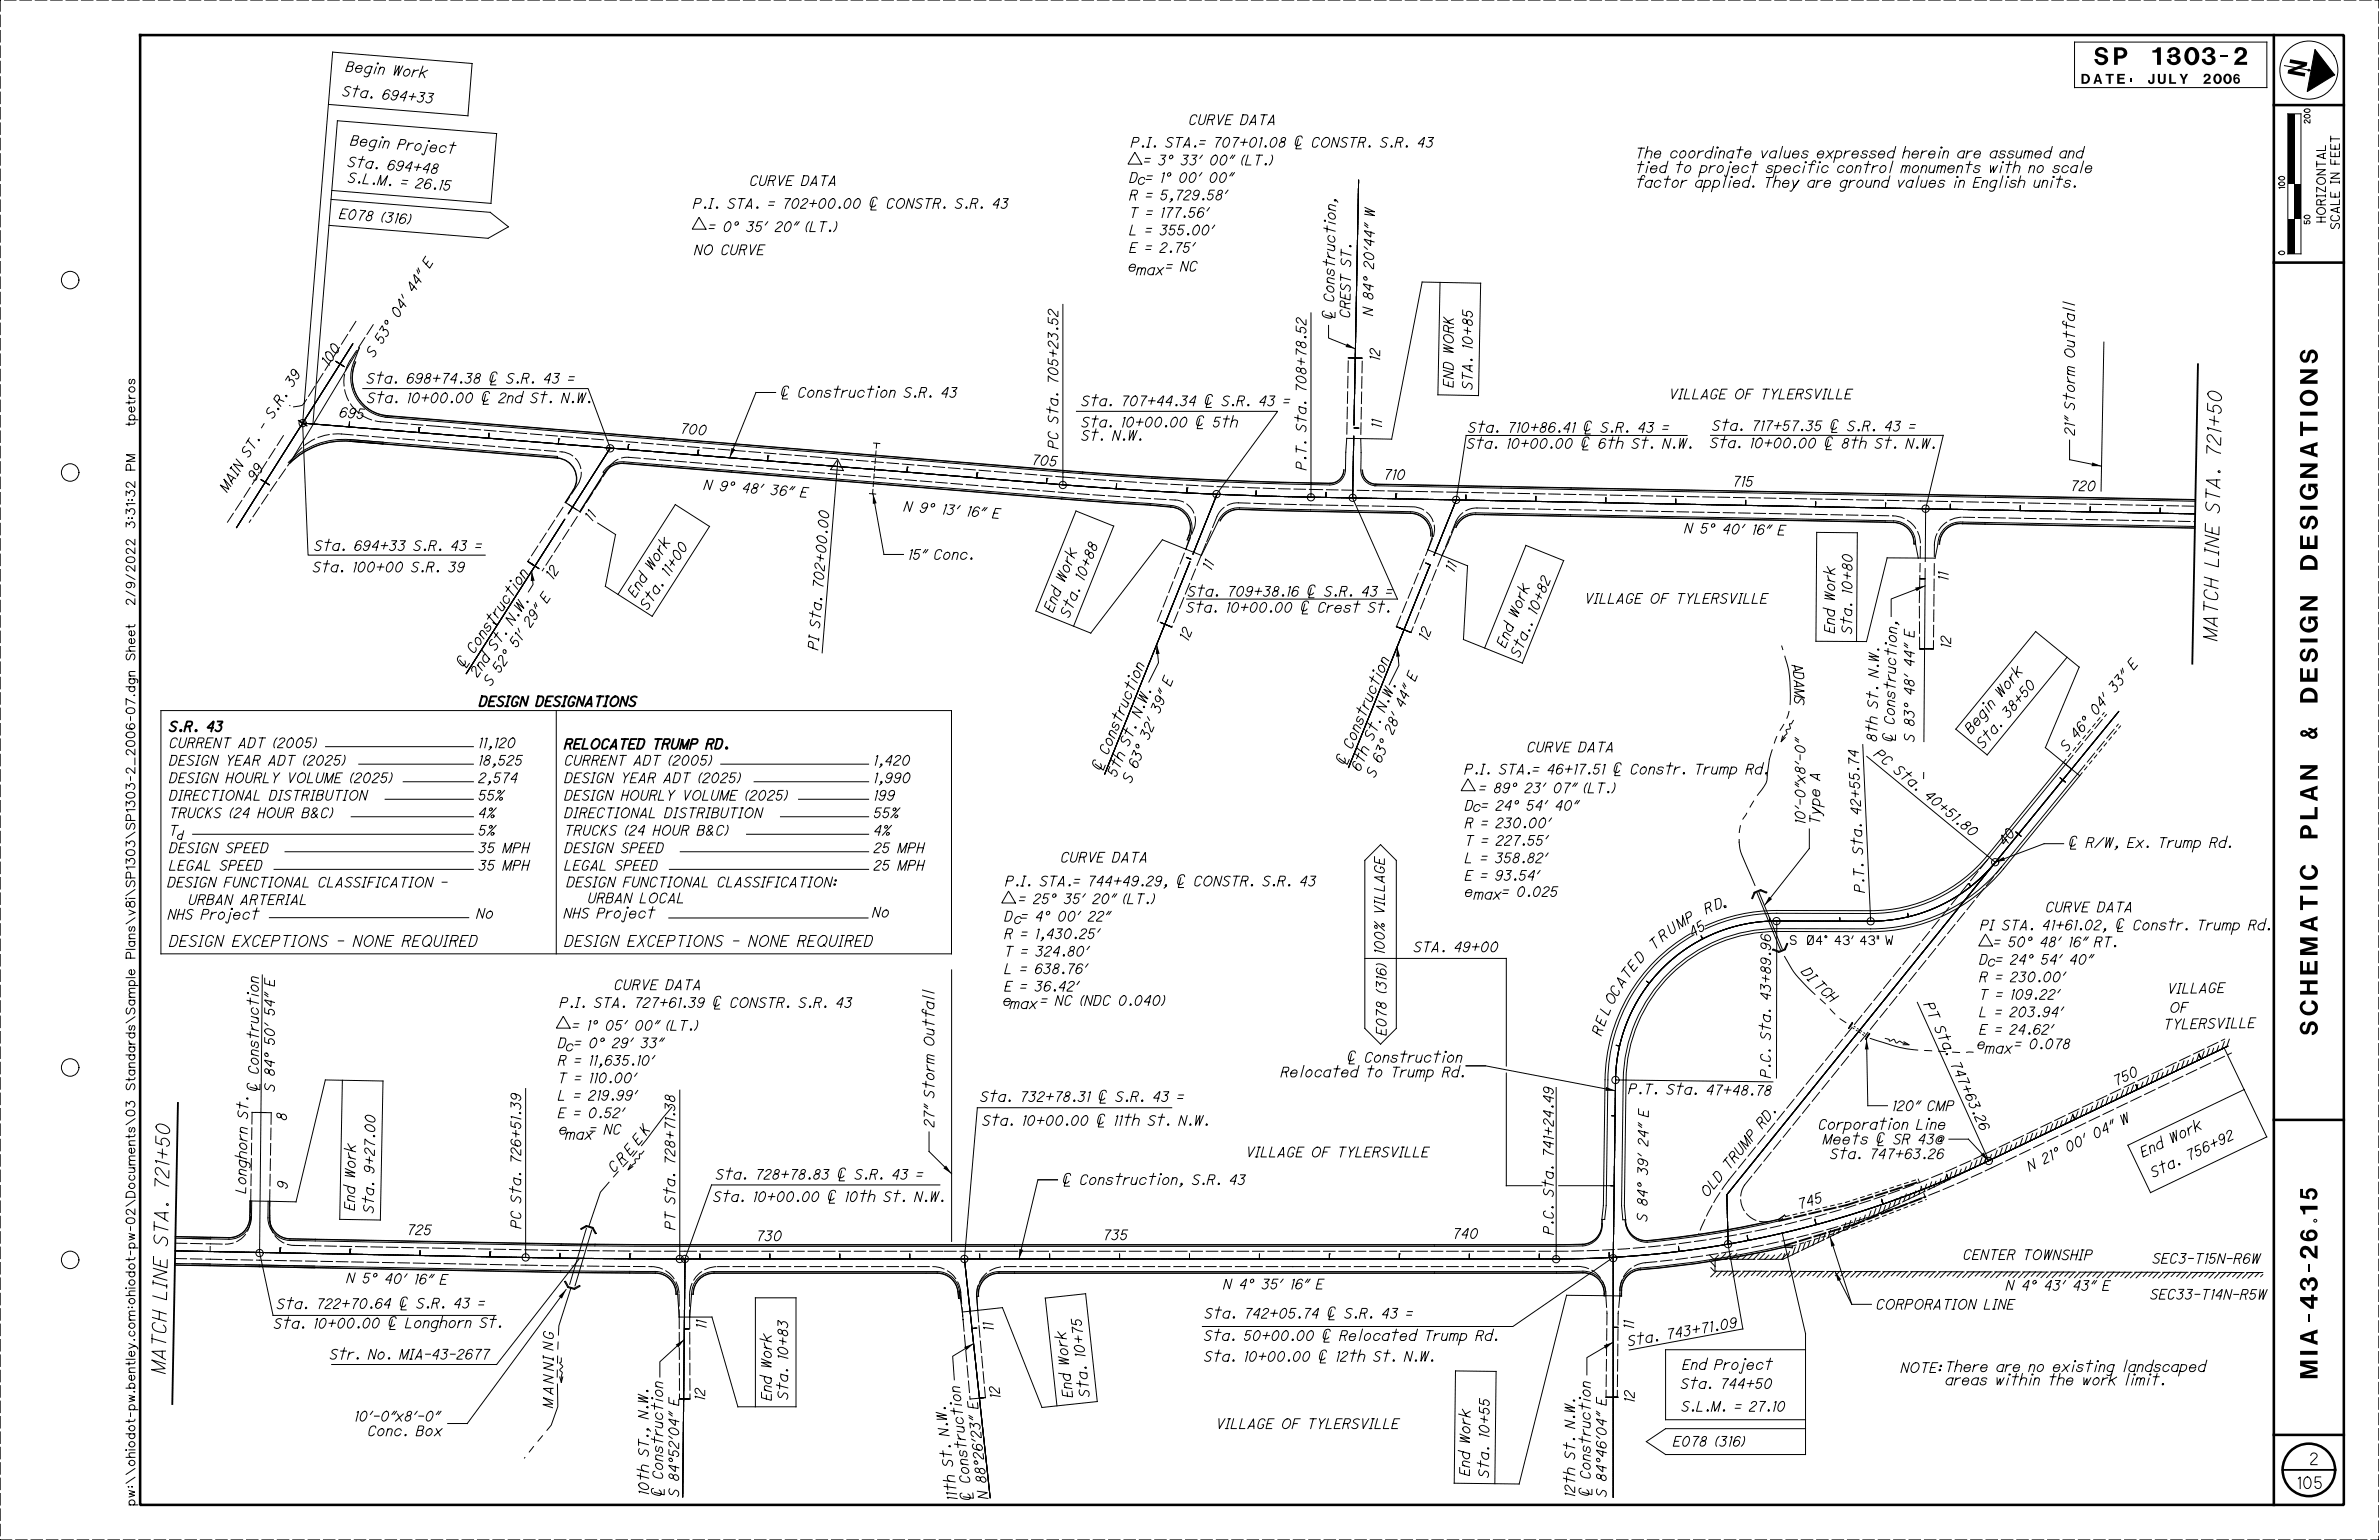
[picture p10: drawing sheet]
<svg xmlns="http://www.w3.org/2000/svg" width="864mm" height="559mm" viewBox="0 0 864 559" stroke-linecap="round" stroke-linejoin="round" font-family="sans-serif">
<defs><g id="words">
<g font-size="6.3">
<text x="760.2" y="23.5">SP 1303-2</text>
<text x="831.3" y="21.5" transform="rotate(100 831.3 21.5)">N</text>
<text x="841.3" y="375.6" transform="rotate(-90 841.3 375.6)">SCHEMATIC PLAN &amp; DESIGN DESIGNATIONS</text>
<text x="841.3" y="505.8" transform="rotate(-90 841.3 505.8)">MIA-43-26.15</text>
</g>
<g font-size="5">
<text x="806.4" y="146" transform="rotate(-89 806.4 146)">0</text>
<text x="806.1" y="161.5" transform="rotate(-89 806.1 161.5)">2</text>
<text x="806.2" y="157.3" transform="rotate(-89 806.2 157.3)">1+ 5</text>
<text x="806" y="165.8" transform="rotate(-89 806 165.8)">7</text>
<text x="805.6" y="186.3" transform="rotate(-89 805.6 186.3)">S T A .</text>
<text x="805.3" y="205.7" transform="rotate(-89 805.3 205.7)">L I N E</text>
<text x="804.8" y="232.5" transform="rotate(-89 804.8 232.5)">MA T C H</text>
<text x="61.6" y="411.9" transform="rotate(-89 61.6 411.9)">0</text>
<text x="61.4" y="423.2" transform="rotate(-89 61.4 423.2)">1+ 5</text>
<text x="61.2" y="431.7" transform="rotate(-89 61.2 431.7)">7</text>
<text x="61.3" y="427.5" transform="rotate(-89 61.3 427.5)">2</text>
<text x="60.8" y="452.2" transform="rotate(-89 60.8 452.2)">S T A .</text>
<text x="60.4" y="471.6" transform="rotate(-89 60.4 471.6)">L I N E</text>
<text x="59.9" y="498.4" transform="rotate(-89 59.9 498.4)">MA T C H</text>
</g>
<g font-size="4.2">
<text x="838.2" y="531.5">2</text>
<text x="834.3" y="540.1">105</text>
</g>
<g font-size="4">
<text x="61.5" y="343.4">DESIGN EXCEPTIONS - NONE REQUIRED</text>
<text x="205" y="343.4">DESIGN EXCEPTIONS - NONE REQUIRED</text>
</g>
<g font-size="3.6">
<text x="125.5" y="25.9" transform="rotate(5 125.5 25.9)">B e g i n</text>
<text x="142.5" y="27.2" transform="rotate(5 142.5 27.2)">Wo r k</text>
<text x="124.3" y="34.8" transform="rotate(5 124.3 34.8)">S t a .</text>
<text x="138.6" y="36" transform="rotate(5 138.6 36)">6</text>
<text x="755.6" y="30.4">DATE:</text>
<text x="780.4" y="30.4">JULY 2006</text>
<text x="144.9" y="36.5" transform="rotate(5 144.9 36.5)">4 + 3</text>
<text x="154.4" y="37.2" transform="rotate(5 154.4 37.2)">3</text>
<text x="431.6" y="45.2">CURVE DATA</text>
<text x="127.2" y="52.7" transform="rotate(5 127.2 52.7)">B e g i n</text>
<text x="410.6" y="53.4">P.I. STA.= 707+01.08 | CONSTR. S.R. 43</text>
<text x="144.2" y="54" transform="rotate(5 144.2 54)">P r o j e c t</text>
<text x="413.6" y="59.9">= 3° 33' 00&quot; (LT.)</text>
<text x="593.8" y="57.3">The coordinate values expressed herein are assumed and</text>
<text x="126.1" y="60.4" transform="rotate(5 126.1 60.4)">S t a .</text>
<text x="140.5" y="61.6" transform="rotate(5 140.5 61.6)">6</text>
<text x="146.8" y="62.1" transform="rotate(5 146.8 62.1)">4 + 4</text>
<text x="156.3" y="62.9" transform="rotate(5 156.3 62.9)">8</text>
<text x="593.8" y="62.6">tied to project specific control monuments with no scale</text>
<text x="126.2" y="66.2" transform="rotate(5 126.2 66.2)">S . L . M.</text>
<text x="145.4" y="67.7" transform="rotate(5 145.4 67.7)">=</text>
<text x="150.7" y="68.1" transform="rotate(5 150.7 68.1)">2</text>
<text x="153.8" y="68.4" transform="rotate(5 153.8 68.4)">6 . 15</text>
<text x="272.2" y="67.3">CURVE DATA</text>
<text x="410.1" y="66.2">D = 1° 00' 00&quot;</text>
<text x="412.9" y="66.9">c</text>
<text x="593.8" y="68">factor applied. They are ground values in English units.</text>
<text x="251.7" y="75.6">P.I. STA. = 702+00.00 | CONSTR. S.R. 43</text>
<text x="410.1" y="72.6">R = 5,729.58'</text>
<text x="123.2" y="79.3" transform="rotate(5 123.2 79.3)">E 0</text>
<text x="129.6" y="79.8" transform="rotate(5 129.6 79.8)">7</text>
<text x="132.6" y="80" transform="rotate(5 132.6 80)">8</text>
<text x="138.2" y="80.5" transform="rotate(5 138.2 80.5)">(3</text>
<text x="143" y="80.9" transform="rotate(5 143 80.9)">16 )</text>
<text x="410.1" y="78.9">T = 177.56'</text>
<text x="499" y="78.8" transform="rotate(-89 499 78.8)">W</text>
<text x="255.6" y="84">= 0° 35' 20&quot; (LT.)</text>
<text x="410.1" y="85.3">L = 355.00'</text>
<text x="498.8" y="86.4" transform="rotate(-89 498.8 86.4)">4 &quot;</text>
<text x="252.1" y="92.4">NO CURVE</text>
<text x="410.1" y="91.6">E = 2.75'</text>
<text x="498.7" y="94.5" transform="rotate(-89 498.7 94.5)">0 ' 4</text>
<text x="156" y="97.3" transform="rotate(-58 156 97.3)">E</text>
<text x="409.6" y="98.4">e</text>
<text x="412.5" y="99.7">max</text>
<text x="419.8" y="98.4">= NC</text>
<text x="490.3" y="96.8" transform="rotate(-89 490.3 96.8)">S T .</text>
<text x="498.6" y="97.6" transform="rotate(-89 498.6 97.6)">2</text>
<text x="150.3" y="106.4" transform="rotate(-58 150.3 106.4)">4</text>
<text x="151.9" y="103.8" transform="rotate(-58 151.9 103.8)">4 &quot;</text>
<text x="498.5" y="105.7" transform="rotate(-89 498.5 105.7)">4 °</text>
<text x="146.4" y="112.6" transform="rotate(-58 146.4 112.6)">4 '</text>
<text x="484.2" y="109.6" transform="rotate(-89 484.2 109.6)">C o n s t r u c t i o n ,</text>
<text x="498.4" y="108.8" transform="rotate(-89 498.4 108.8)">8</text>
<text x="144.6" y="115.5" transform="rotate(-58 144.6 115.5)">0</text>
<text x="489.9" y="115.4" transform="rotate(-89 489.9 115.4)">C R E S T</text>
<text x="498.3" y="114.5" transform="rotate(-89 498.3 114.5)">N</text>
<text x="138.7" y="125" transform="rotate(-58 138.7 125)">5</text>
<text x="140.3" y="122.4" transform="rotate(-58 140.3 122.4)">3 °</text>
<text x="534.5" y="125.1" transform="rotate(-90 534.5 125.1)">0+85</text>
<text x="122.1" y="128.7" transform="rotate(-57 122.1 128.7)">0</text>
<text x="135.6" y="129.8" transform="rotate(-58 135.6 129.8)">S</text>
<text x="500.8" y="130.8" transform="rotate(-89 500.8 130.8)">12</text>
<text x="107.8" y="137.9" transform="rotate(-58 107.8 137.9)">9</text>
<text x="119.3" y="133" transform="rotate(-57 119.3 133)">10</text>
<text x="106.2" y="140.6" transform="rotate(-58 106.2 140.6)">3</text>
<text x="133.1" y="139.1">Sta. 698+74.38 | S.R. 43 =</text>
<text x="527.5" y="140.5" transform="rotate(-90 527.5 140.5)">END WORK</text>
<text x="534.4" y="141.4" transform="rotate(-90 534.4 141.4)">STA. 1</text>
<text x="133.3" y="146.1">Sta. 10+00.00 | 2nd St. N.W.</text>
<text x="283.3" y="144.2">| Construction S.R. 43</text>
<text x="392.6" y="147.3">Sta. 707+44.34 | S.R. 43 =</text>
<text x="606" y="144.8">VILLAGE OF TYLERSVILLE</text>
<text x="99" y="152" transform="rotate(-58 99 152)">S . R .</text>
<text x="123.1" y="151.3" transform="rotate(5 123.1 151.3)">6</text>
<text x="126.2" y="151.6" transform="rotate(5 126.2 151.6)">9</text>
<text x="129.4" y="151.8" transform="rotate(5 129.4 151.8)">5</text>
<text x="392.6" y="155">Sta. 10+00.00 | 5th</text>
<text x="501.5" y="155.3" transform="rotate(-89 501.5 155.3)">11</text>
<text x="96.2" y="156.6" transform="rotate(-58 96.2 156.6)">-</text>
<text x="246.9" y="157.2" transform="rotate(5 246.9 157.2)">7</text>
<text x="249.9" y="157.4" transform="rotate(5 249.9 157.4)">0</text>
<text x="253.3" y="157.7" transform="rotate(5 253.3 157.7)">0</text>
<text x="392.6" y="159.8">St. N.W.</text>
<text x="533" y="156.9">Sta. 710+86.41 | S.R. 43 =</text>
<text x="621.6" y="156.2">Sta. 717+57.35 | S.R. 43 =</text>
<text x="753.1" y="157.9" transform="rotate(-90 753.1 157.9)">21&quot; Storm Outfall</text>
<text x="90.2" y="166.2" transform="rotate(-58 90.2 166.2)">S T .</text>
<text x="384" y="162.8" transform="rotate(-90 384 162.8)">PC Sta. 705+23.52</text>
<text x="532.5" y="162.7">Sta. 10+00.00 | 6th St. N.W.</text>
<text x="620.8" y="162.4">Sta. 10+00.00 | 8th St. N.W.</text>
<text x="94.3" y="172.1" transform="rotate(-57 94.3 172.1)">9</text>
<text x="374.5" y="168.5" transform="rotate(4 374.5 168.5)">7</text>
<text x="377.5" y="168.8" transform="rotate(4 377.5 168.8)">0</text>
<text x="380.9" y="169" transform="rotate(4 380.9 169)">5</text>
<text x="474.1" y="170.5" transform="rotate(-90 474.1 170.5)">P.T. Sta. 708+78.52</text>
<text x="502.3" y="173.9" transform="rotate(1 502.3 173.9)">7</text>
<text x="82.4" y="178.6" transform="rotate(-58 82.4 178.6)">MA I N</text>
<text x="92.6" y="174.7" transform="rotate(-57 92.6 174.7)">9</text>
<text x="255.5" y="177.6" transform="rotate(4 255.5 177.6)">N</text>
<text x="261.2" y="178" transform="rotate(4 261.2 178)">9 °</text>
<text x="269.4" y="178.7" transform="rotate(4 269.4 178.7)">4</text>
<text x="279.7" y="179.5" transform="rotate(4 279.7 179.5)">3</text>
<text x="282.8" y="179.7" transform="rotate(4 282.8 179.7)">6 &quot;</text>
<text x="629" y="176.4" transform="rotate(1 629 176.4)">7</text>
<text x="751.6" y="178" transform="rotate(1 751.6 178)">7</text>
<text x="754.7" y="178" transform="rotate(1 754.7 178)">2</text>
<text x="290.4" y="180.3" transform="rotate(4 290.4 180.3)">E</text>
<text x="328.1" y="185.4" transform="rotate(4 328.1 185.4)">N</text>
<text x="333.8" y="185.9" transform="rotate(4 333.8 185.9)">9 °</text>
<text x="214.9" y="189.4" transform="rotate(-57 214.9 189.4)">11</text>
<text x="300.7" y="188.3" transform="rotate(-85 300.7 188.3)">0</text>
<text x="342" y="186.5" transform="rotate(4 342 186.5)">13 '</text>
<text x="350.9" y="187.2" transform="rotate(4 350.9 187.2)">16 &quot;</text>
<text x="360.2" y="187.9" transform="rotate(4 360.2 187.9)">E</text>
<text x="300" y="197.4" transform="rotate(-85 300 197.4)">0 . 0</text>
<text x="611.5" y="193.4" transform="rotate(1 611.5 193.4)">N</text>
<text x="617.3" y="193.5" transform="rotate(1 617.3 193.5)">5 °</text>
<text x="625.3" y="193.7" transform="rotate(1 625.3 193.7)">4</text>
<text x="636.1" y="193.9" transform="rotate(1 636.1 193.9)">16 &quot;</text>
<text x="645.4" y="194.1" transform="rotate(1 645.4 194.1)">E</text>
<text x="114.1" y="199.8">Sta. 694+33 S.R. 43 =</text>
<text x="248.2" y="200.8" transform="rotate(-57 248.2 200.8)">0</text>
<text x="329.8" y="203">15&quot; Conc.</text>
<text x="397.7" y="200.2" transform="rotate(-68 397.7 200.2)">8</text>
<text x="113.6" y="207.5">Sta. 100+00 S.R. 39</text>
<text x="236.8" y="207.1" transform="rotate(-57 236.8 207.1)">Wo r k</text>
<text x="242.8" y="209.3" transform="rotate(-57 242.8 209.3)">11+ 0</text>
<text x="299.2" y="207.2" transform="rotate(-85 299.2 207.2)">2 + 0</text>
<text x="439.6" y="207" transform="rotate(-68 439.6 207)">11</text>
<text x="527.8" y="207.7" transform="rotate(-68 527.8 207.7)">11</text>
<text x="200.7" y="210.5" transform="rotate(-57 200.7 210.5)">12</text>
<text x="298.7" y="213.6" transform="rotate(-85 298.7 213.6)">7</text>
<text x="298.9" y="210.6" transform="rotate(-85 298.9 210.6)">0</text>
<text x="386.4" y="211.5" transform="rotate(-68 386.4 211.5)">Wo r k</text>
<text x="393.4" y="210.9" transform="rotate(-68 393.4 210.9)">10 + 8</text>
<text x="562" y="212.5" transform="rotate(-68 562 212.5)">2</text>
<text x="672.3" y="213.9" transform="rotate(-90 672.3 213.9)">0+80</text>
<text x="707.2" y="210.7" transform="rotate(-90 707.2 210.7)">11</text>
<text x="198.5" y="218.9" transform="rotate(-56 198.5 218.9)">E</text>
<text x="230.6" y="216.8" transform="rotate(-57 230.6 216.8)">E n d</text>
<text x="235" y="221.5" transform="rotate(-57 235 221.5)">S t a .</text>
<text x="431.2" y="216.4">Sta. 709+38.16 | S.R. 43 =</text>
<text x="575.3" y="218.9">VILLAGE OF TYLERSVILLE</text>
<text x="186.1" y="226.9" transform="rotate(-56 186.1 226.9)">N . W.</text>
<text x="192.6" y="227.7" transform="rotate(-56 192.6 227.7)">2</text>
<text x="194.3" y="225.2" transform="rotate(-56 194.3 225.2)">9 &quot;</text>
<text x="297.5" y="228" transform="rotate(-85 297.5 228)">S t a .</text>
<text x="382.1" y="222.2" transform="rotate(-68 382.1 222.2)">E n d</text>
<text x="388" y="224.3" transform="rotate(-68 388 224.3)">S t a .</text>
<text x="430.7" y="222.2">Sta. 10+00.00 | Crest St.</text>
<text x="550.7" y="224.4" transform="rotate(-68 550.7 224.4)">Wo r k</text>
<text x="557.7" y="223.2" transform="rotate(-68 557.7 223.2)">10 + 8</text>
<text x="189.3" y="232.6" transform="rotate(-56 189.3 232.6)">1'</text>
<text x="431.2" y="232.7" transform="rotate(-68 431.2 232.7)">12</text>
<text x="518.1" y="232.6" transform="rotate(-68 518.1 232.6)">12</text>
<text x="665.9" y="229.7" transform="rotate(-90 665.9 229.7)">End Work</text>
<text x="672.2" y="230" transform="rotate(-90 672.2 230)">Sta. 1</text>
<text x="172" y="237.3" transform="rotate(-56 172 237.3)">C o n s t r u c t i o n</text>
<text x="179.8" y="236.2" transform="rotate(-56 179.8 236.2)">S t .</text>
<text x="187.6" y="235.1" transform="rotate(-56 187.6 235.1)">5</text>
<text x="296.9" y="235.8" transform="rotate(-85 296.9 235.8)">P I</text>
<text x="546.4" y="235.1" transform="rotate(-68 546.4 235.1)">E n d</text>
<text x="551.5" y="238.7" transform="rotate(-68 551.5 238.7)">S t a . .</text>
<text x="708.1" y="235.2" transform="rotate(-90 708.1 235.2)">12</text>
<text x="168.5" y="242.5" transform="rotate(-56 168.5 242.5)">|</text>
<text x="173.3" y="245.8" transform="rotate(-56 173.3 245.8)">2 n d</text>
<text x="181.3" y="244.3" transform="rotate(-56 181.3 244.3)">5</text>
<text x="183.1" y="241.8" transform="rotate(-56 183.1 241.8)">2 °</text>
<text x="650.5" y="241.4" transform="rotate(75 650.5 241.4)">A</text>
<text x="651" y="243.9" transform="rotate(82 651 243.9)">D</text>
<text x="681.8" y="245.8" transform="rotate(-89 681.8 245.8)">N . W.</text>
<text x="774.6" y="243.1" transform="rotate(-51 774.6 243.1)">E</text>
<text x="178.2" y="249.1" transform="rotate(-56 178.2 249.1)">S</text>
<text x="424.9" y="249" transform="rotate(-68 424.9 249)">E</text>
<text x="513.7" y="247.2" transform="rotate(-67 513.7 247.2)">E</text>
<text x="651.3" y="246.9" transform="rotate(87 651.3 246.9)">A</text>
<text x="651.4" y="249.9" transform="rotate(88 651.4 249.9)">M</text>
<text x="737.2" y="250.9" transform="rotate(-50 737.2 250.9)">0</text>
<text x="767.8" y="251.4" transform="rotate(-51 767.8 251.4)">3</text>
<text x="769.8" y="249" transform="rotate(-51 769.8 249)">3 &quot;</text>
<text x="174" y="256.3">DESIGN DESIGNATIONS</text>
<text x="422" y="256.1" transform="rotate(-68 422 256.1)">9 &quot;</text>
<text x="509.5" y="257.1" transform="rotate(-67 509.5 257.1)">4</text>
<text x="510.7" y="254.2" transform="rotate(-67 510.7 254.2)">4 &quot;</text>
<text x="651.5" y="252.7" transform="rotate(94 651.5 252.7)">S</text>
<text x="681.5" y="257.1" transform="rotate(-89 681.5 257.1)">S t .</text>
<text x="726.5" y="253.2" transform="rotate(-50 726.5 253.2)">Wo r k</text>
<text x="763.1" y="257.1" transform="rotate(-51 763.1 257.1)">4 '</text>
<text x="413.9" y="260.5" transform="rotate(-68 413.9 260.5)">N . W.</text>
<text x="420.8" y="259" transform="rotate(-68 420.8 259)">3</text>
<text x="502.6" y="258.5" transform="rotate(-67 502.6 258.5)">N . W.</text>
<text x="506.7" y="263.8" transform="rotate(-67 506.7 263.8)">8 '</text>
<text x="687.6" y="262.9" transform="rotate(-89 687.6 262.9)">C o n s t r u c t i o n ,</text>
<text x="729.1" y="260.6" transform="rotate(-50 729.1 260.6)">3</text>
<text x="731.1" y="258.2" transform="rotate(-50 731.1 258.2)">8 + 5</text>
<text x="761" y="259.7" transform="rotate(-51 761 259.7)">0</text>
<text x="61.5" y="265.4">S.R. 43</text>
<text x="416.9" y="268.6" transform="rotate(-68 416.9 268.6)">3</text>
<text x="418.1" y="265.7" transform="rotate(-68 418.1 265.7)">2 '</text>
<text x="498.3" y="268.9" transform="rotate(-67 498.3 268.9)">S t .</text>
<text x="505.6" y="266.6" transform="rotate(-67 505.6 266.6)">2</text>
<text x="694.9" y="269.2" transform="rotate(-90 694.9 269.2)">S 83° 48' 44&quot; E</text>
<text x="715.5" y="266.3" transform="rotate(-50 715.5 266.3)">B e g i n</text>
<text x="753.9" y="268.4" transform="rotate(-51 753.9 268.4)">4</text>
<text x="755.8" y="266" transform="rotate(-51 755.8 266)">6 °</text>
<text x="61.5" y="271.3">CURRENT ADT (2005)</text>
<text x="173.7" y="271.3">11,120</text>
<text x="205" y="271.7">RELOCATED TRUMP RD.</text>
<text x="402.1" y="274" transform="rotate(-68 402.1 274)">C o n s t r u c t i o n</text>
<text x="409.7" y="270.9" transform="rotate(-68 409.7 270.9)">S t .</text>
<text x="490.7" y="271.9" transform="rotate(-67 490.7 271.9)">C o n s t r u c t i o n</text>
<text x="502.4" y="274.1" transform="rotate(-67 502.4 274.1)">3 °</text>
<text x="554.4" y="272.9">CURVE DATA</text>
<text x="674.6" y="274.7" transform="rotate(-93 674.6 274.7)">4</text>
<text x="680.2" y="274.2" transform="rotate(39 680.2 274.2)">P C</text>
<text x="719.8" y="271.7" transform="rotate(-50 719.8 271.7)">S t a .</text>
<text x="750.3" y="272.8" transform="rotate(-51 750.3 272.8)">S</text>
<text x="61.5" y="277.7">DESIGN YEAR ADT (2025)</text>
<text x="173.7" y="277.7">18,525</text>
<text x="205" y="277.7">CURRENT ADT (2005)</text>
<text x="317.2" y="277.7">1,420</text>
<text x="399.7" y="279.9" transform="rotate(-68 399.7 279.9)">|</text>
<text x="412.7" y="279" transform="rotate(-68 412.7 279)">6</text>
<text x="413.9" y="276.1" transform="rotate(-68 413.9 276.1)">3 °</text>
<text x="488.3" y="277.8" transform="rotate(-67 488.3 277.8)">|</text>
<text x="493.7" y="280" transform="rotate(-67 493.7 280)">6 t h</text>
<text x="501.2" y="277" transform="rotate(-67 501.2 277)">6</text>
<text x="531.7" y="280.9">P.I. STA.= 46+17.51 | Constr. Trump Rd.</text>
<text x="687.2" y="280" transform="rotate(39 687.2 280)">S t a .</text>
<text x="61.5" y="284">DESIGN HOURLY VOLUME (2025)</text>
<text x="173.7" y="284">2,574</text>
<text x="205" y="284">DESIGN YEAR ADT (2025)</text>
<text x="317.2" y="284">1,990</text>
<text x="405.1" y="282.1" transform="rotate(-68 405.1 282.1)">5 t h</text>
<text x="410.5" y="284.3" transform="rotate(-68 410.5 284.3)">S</text>
<text x="499" y="282.3" transform="rotate(-67 499 282.3)">S</text>
<text x="535.3" y="287.7">= 89° 23' 07&quot; (LT.)</text>
<text x="675" y="283.1" transform="rotate(-93 675 283.1)">5 . 7</text>
<text x="61.5" y="290.4">DIRECTIONAL DISTRIBUTION</text>
<text x="173.7" y="290.4">55%</text>
<text x="205" y="290.4">DESIGN HOURLY VOLUME (2025)</text>
<text x="317.2" y="290.4">199</text>
<text x="675.4" y="292.5" transform="rotate(-93 675.4 292.5)">2 + 5</text>
<text x="698.3" y="289.2" transform="rotate(39 698.3 289.2)">4</text>
<text x="700.7" y="291.2" transform="rotate(39 700.7 291.2)">0 + 5</text>
<text x="61.5" y="296.7">TRUCKS (24 HOUR B&amp;C)</text>
<text x="173.7" y="296.7">4%</text>
<text x="205" y="296.7">DIRECTIONAL DISTRIBUTION</text>
<text x="317.2" y="296.7">55%</text>
<text x="531.8" y="294">D = 24° 54' 40&quot;</text>
<text x="534.6" y="294.5">c</text>
<text x="655.2" y="299" transform="rotate(-90 655.2 299)">10'-0&quot;x8'-0&quot;</text>
<text x="660.6" y="299" transform="rotate(-90 660.6 299)">Type A</text>
<text x="675.6" y="295.6" transform="rotate(-93 675.6 295.6)">4</text>
<text x="708.3" y="297.4" transform="rotate(39 708.3 297.4)">1. 8</text>
<text x="61.5" y="303.1">T</text>
<text x="173.7" y="303.1">5%</text>
<text x="205" y="303.1">TRUCKS (24 HOUR B&amp;C)</text>
<text x="317.2" y="303.1">4%</text>
<text x="531.8" y="300.4">R = 230.00'</text>
<text x="713.8" y="301.9" transform="rotate(39 713.8 301.9)">0</text>
<text x="729.9" y="304.7" transform="rotate(-53 729.9 304.7)">0</text>
<text x="61.5" y="309.4">DESIGN SPEED</text>
<text x="173.7" y="309.4">35 MPH</text>
<text x="205" y="309.4">DESIGN SPEED</text>
<text x="317.2" y="309.4">25 MPH</text>
<text x="531.8" y="306.7">T = 227.55'</text>
<text x="676.2" y="310" transform="rotate(-93 676.2 310)">S t a .</text>
<text x="728" y="307.2" transform="rotate(-53 728 307.2)">4</text>
<text x="750.9" y="307.5">| R/W, Ex. Trump Rd.</text>
<text x="61.5" y="315.8">LEGAL SPEED</text>
<text x="173.7" y="315.8">35 MPH</text>
<text x="205" y="315.8">LEGAL SPEED</text>
<text x="317.2" y="315.8">25 MPH</text>
<text x="385.1" y="312.9">CURVE DATA</text>
<text x="531.8" y="313.1">L = 358.82'</text>
<text x="60.8" y="321.9">DESIGN FUNCTIONAL CLASSIFICATION -</text>
<text x="205.7" y="321.8">DESIGN FUNCTIONAL CLASSIFICATION:</text>
<text x="365" y="321.5">P.I. STA.= 744+49.29, | CONSTR. S.R. 43</text>
<text x="531.8" y="319.4">E = 93.54'</text>
<text x="676.8" y="323.8" transform="rotate(-93 676.8 323.8)">P . T .</text>
<text x="64.9" y="328.2">URBAN ARTERIAL</text>
<text x="210" y="327.6">URBAN LOCAL</text>
<text x="368.2" y="327.9">= 25° 35' 20&quot; (LT.)</text>
<text x="531.7" y="325.3">e</text>
<text x="535" y="326.3">max</text>
<text x="542.8" y="325.3">= 0.025</text>
<text x="61" y="333.6">NHS Project</text>
<text x="173" y="333.2">No</text>
<text x="204.7" y="333.1">NHS Project</text>
<text x="316.7" y="332.8">No</text>
<text x="364.7" y="334.2">D = 4° 00' 22&quot;</text>
<text x="368" y="335.1">c</text>
<text x="612.8" y="335.1" transform="rotate(-30 612.8 335.1)">P</text>
<text x="619.5" y="331.6" transform="rotate(-24 619.5 331.6)">R</text>
<text x="623" y="330.1" transform="rotate(-21 623 330.1)">D</text>
<text x="742.7" y="330.9">CURVE DATA</text>
<text x="364.7" y="340.6">R = 1,430.25'</text>
<text x="603.6" y="341.7" transform="rotate(-40 603.6 341.7)">R</text>
<text x="606.7" y="339.2" transform="rotate(-37 606.7 339.2)">U</text>
<text x="609.8" y="337" transform="rotate(-33 609.8 337)">M</text>
<text x="614.6" y="340.2" transform="rotate(-34 614.6 340.2)">4</text>
<text x="617.1" y="338.4" transform="rotate(-34 617.1 338.4)">5</text>
<text x="718.9" y="337.4">PI STA. 41+61.02, | Constr. Trump Rd.</text>
<text x="364.7" y="346.9">T = 324.80'</text>
<text x="502.5" y="346.2" transform="rotate(-90 502.5 346.2)">100% VILLAGE</text>
<text x="513.2" y="345.4">STA. 49+00</text>
<text x="600.6" y="344.7" transform="rotate(-43 600.6 344.7)">T</text>
<text x="722" y="343.6">= 50° 48' 16&quot; RT.</text>
<text x="364.7" y="353.3">L = 638.76'</text>
<text x="593.1" y="352.6" transform="rotate(-52 593.1 352.6)">E</text>
<text x="595.6" y="349.5" transform="rotate(-49 595.6 349.5)">D</text>
<text x="653.8" y="352.7" transform="rotate(51 653.8 352.7)">D</text>
<text x="718.6" y="349.9">D = 24° 54' 40&quot;</text>
<text x="721.5" y="350.6">c</text>
<text x="223" y="359.1">CURVE DATA</text>
<text x="364.7" y="359.6">E = 36.42'</text>
<text x="589" y="358.4" transform="rotate(-58 589 358.4)">A</text>
<text x="591" y="355.4" transform="rotate(-55 591 355.4)">T</text>
<text x="656" y="355.4" transform="rotate(47 656 355.4)">I</text>
<text x="658.3" y="357.8" transform="rotate(45 658.3 357.8)">T</text>
<text x="718.6" y="356.3">R = 230.00'</text>
<text x="203.2" y="365.6">P.I. STA. 727+61.39 | CONSTR. S.R. 43</text>
<text x="364.1" y="364.8">e</text>
<text x="366.6" y="366">max</text>
<text x="373.8" y="364.8">= NC (NDC 0.040)</text>
<text x="585.5" y="364.8" transform="rotate(-64 585.5 364.8)">O</text>
<text x="587.1" y="361.8" transform="rotate(-61 587.1 361.8)">C</text>
<text x="660.8" y="360.2" transform="rotate(42 660.8 360.2)">CH</text>
<text x="698.4" y="364.6" transform="rotate(66 698.4 364.6)">P T</text>
<text x="718.6" y="362.6">T = 109.22'</text>
<text x="786.9" y="360.5" transform="rotate(-1 786.9 360.5)">V I L L A G E</text>
<text x="583.9" y="368.4" transform="rotate(-67 583.9 368.4)">L</text>
<text x="718.6" y="369">L = 203.94'</text>
<text x="787.7" y="367.4" transform="rotate(-1 787.7 367.4)">O F</text>
<text x="206.1" y="373.9">= 1° 05' 00&quot; (LT.)</text>
<text x="503.2" y="375.6" transform="rotate(-90 503.2 375.6)">E078 (316)</text>
<text x="581.2" y="375.9" transform="rotate(-73 581.2 375.9)">R</text>
<text x="582.4" y="372.4" transform="rotate(-70 582.4 372.4)">E</text>
<text x="702.1" y="373" transform="rotate(66 702.1 373)">S t a .</text>
<text x="718.6" y="375.3">E = 24.62'</text>
<text x="785.5" y="373.4" transform="rotate(-1 785.5 373.4)">T Y L E R S V I L L E</text>
<text x="202.6" y="380.2">D = 0° 29' 33&quot;</text>
<text x="205.3" y="381.4">c</text>
<text x="717.7" y="380.6">e</text>
<text x="720.6" y="382.2">max</text>
<text x="728.8" y="380.6">= 0.078</text>
<text x="202.6" y="386.6">R = 11,635.10'</text>
<text x="489" y="385.4">| Construction</text>
<text x="708.1" y="386.1" transform="rotate(66 708.1 386.1)">7</text>
<text x="709.3" y="388.9" transform="rotate(66 709.3 388.9)">4</text>
<text x="202.6" y="392.9">T = 110.00'</text>
<text x="465" y="390.8">Relocated to Trump Rd.</text>
<text x="642.7" y="391.1" transform="rotate(-90 642.7 391.1)">P.C. Sta. 43+89.96</text>
<text x="710.6" y="391.7" transform="rotate(66 710.6 391.7)">7 + 6</text>
<text x="768.2" y="394" transform="rotate(-26 768.2 394)">7</text>
<text x="771" y="392.7" transform="rotate(-26 771 392.7)">5</text>
<text x="773.7" y="391.4" transform="rotate(-26 773.7 391.4)">0</text>
<text x="93.8" y="396.1" transform="rotate(-90 93.8 396.1)">| Construction</text>
<text x="99.6" y="396.1" transform="rotate(-90 99.6 396.1)">S 84° 50' 54&quot; E</text>
<text x="202.6" y="399.2">L = 219.99'</text>
<text x="355.9" y="399.7">Sta. 732+78.31 | S.R. 43 =</text>
<text x="591.2" y="396.8" transform="rotate(1 591.2 396.8)">P . T .</text>
<text x="605" y="397" transform="rotate(1 605 397)">S t a .</text>
<text x="619.4" y="397.2" transform="rotate(1 619.4 397.2)">4</text>
<text x="622.5" y="397.2" transform="rotate(1 622.5 397.2)">7 + 4</text>
<text x="632" y="397.4" transform="rotate(1 632 397.4)">8 . 7</text>
<text x="640.4" y="397.5" transform="rotate(1 640.4 397.5)">8</text>
<text x="714.5" y="400.4" transform="rotate(66 714.5 400.4)">3 . 2</text>
<text x="89.8" y="406" transform="rotate(-89 89.8 406)">S t .</text>
<text x="104" y="406.5" transform="rotate(-89 104 406.5)">8</text>
<text x="136.1" y="407.5" transform="rotate(-89 136.1 407.5)">0</text>
<text x="202.6" y="405.6">E = 0.52'</text>
<text x="598.3" y="405.3" transform="rotate(-89 598.3 405.3)">E</text>
<text x="686.9" y="403">120&quot; CMP</text>
<text x="203" y="411.6">e</text>
<text x="205.3" y="413.4">max</text>
<text x="211.1" y="411.6">= NC</text>
<text x="234.6" y="411.9" transform="rotate(-53 234.6 411.9)">K</text>
<text x="339.1" y="408.9" transform="rotate(-90 339.1 408.9)">27&quot; Storm Outfall</text>
<text x="356.7" y="408.4">Sta. 10+00.00 | 11th St. N.W.</text>
<text x="598.3" y="412.9" transform="rotate(-89 598.3 412.9)">4 &quot;</text>
<text x="639.8" y="409.6" transform="rotate(-51 639.8 409.6)">R D .</text>
<text x="660.2" y="409.8">Corporation Line</text>
<text x="718" y="408.1" transform="rotate(66 718 408.1)">6</text>
<text x="760.7" y="413.2" transform="rotate(-26 760.7 413.2)">0</text>
<text x="763.7" y="411.7" transform="rotate(-26 763.7 411.7)">4 &quot;</text>
<text x="770.5" y="408.3" transform="rotate(-26 770.5 408.3)">W</text>
<text x="136" y="416.3" transform="rotate(-89 136 416.3)">7 . 0</text>
<text x="228.8" y="419.2" transform="rotate(-51 228.8 419.2)">E</text>
<text x="231.8" y="415.6" transform="rotate(-51 231.8 415.6)">E</text>
<text x="452.4" y="419.8">VILLAGE OF TYLERSVILLE</text>
<text x="598.2" y="415.9" transform="rotate(-89 598.2 415.9)">2</text>
<text x="661.8" y="415.1">Meets | SR 43@</text>
<text x="750.8" y="418.1" transform="rotate(-26 750.8 418.1)">0</text>
<text x="753.8" y="416.6" transform="rotate(-26 753.8 416.6)">0 '</text>
<text x="778" y="419.9" transform="rotate(-26 778 419.9)">E n d</text>
<text x="788.4" y="414.9" transform="rotate(-26 788.4 414.9)">Wo r k</text>
<text x="797.4" y="419.7" transform="rotate(-26 797.4 419.7)">5</text>
<text x="800.2" y="418.4" transform="rotate(-26 800.2 418.4)">6 + 9</text>
<text x="808.9" y="414.3" transform="rotate(-26 808.9 414.3)">2</text>
<text x="135.8" y="425.8" transform="rotate(-89 135.8 425.8)">9 + 2</text>
<text x="222.9" y="425.5" transform="rotate(-46 222.9 425.5)">C R</text>
<text x="598.1" y="423.2" transform="rotate(-89 598.1 423.2)">9 '</text>
<text x="627.7" y="424.6" transform="rotate(-51 627.7 424.6)">T R U MP</text>
<text x="664.4" y="420.5">Sta. 747+63.26</text>
<text x="736.9" y="425" transform="rotate(-26 736.9 425)">N</text>
<text x="742.1" y="422.4" transform="rotate(-26 742.1 422.4)">2</text>
<text x="794.7" y="421.1" transform="rotate(-26 794.7 421.1)">7</text>
<text x="104.3" y="431.4" transform="rotate(-89 104.3 431.4)">9</text>
<text x="128.9" y="427.6" transform="rotate(-89 128.9 427.6)">Wo r k</text>
<text x="259.9" y="427.9">Sta. 728+78.83 | S.R. 43 =</text>
<text x="385.7" y="429.8">| Construction, S.R. 43</text>
<text x="598.1" y="426.3" transform="rotate(-89 598.1 426.3)">3</text>
<text x="781.7" y="427.3" transform="rotate(-26 781.7 427.3)">S t a .</text>
<text x="89.2" y="433" transform="rotate(-89 89.2 433)">L o n g h o r n</text>
<text x="259" y="436">Sta. 10+00.00 | 10th St. N.W.</text>
<text x="597.9" y="437.5" transform="rotate(-89 597.9 437.5)">8</text>
<text x="598" y="434.5" transform="rotate(-89 598 434.5)">4 °</text>
<text x="619.7" y="434.6" transform="rotate(-51 619.7 434.6)">O L D</text>
<text x="656.2" y="437.8" transform="rotate(-17 656.2 437.8)">4</text>
<text x="659.2" y="436.9" transform="rotate(-17 659.2 436.9)">5</text>
<text x="128.6" y="439.1" transform="rotate(-89 128.6 439.1)">E n d</text>
<text x="135.5" y="440.2" transform="rotate(-89 135.5 440.2)">S t a .</text>
<text x="597.9" y="443.2" transform="rotate(-89 597.9 443.2)">S</text>
<text x="653.3" y="438.7" transform="rotate(-17 653.3 438.7)">7</text>
<text x="147.8" y="447.9" transform="rotate(1 147.8 447.9)">7</text>
<text x="153.8" y="448" transform="rotate(1 153.8 448)">5</text>
<text x="189" y="445.7" transform="rotate(-90 189 445.7)">PC Sta. 726+51.39</text>
<text x="245" y="446.1" transform="rotate(-90 245 446.1)">PT Sta. 728+71.38</text>
<text x="400.5" y="449.9">735</text>
<text x="527.4" y="449.4">740</text>
<text x="563.9" y="447.9" transform="rotate(-90 563.9 447.9)">P.C. Sta. 741+24.49</text>
<text x="274.6" y="450.2">730</text>
<text x="712.7" y="457">CENTER TOWNSHIP</text>
<text x="781.4" y="458.4">SEC3-T15N-R6W</text>
<text x="125.8" y="465.4" transform="rotate(1 125.8 465.4)">N</text>
<text x="131.6" y="465.5" transform="rotate(1 131.6 465.5)">5 °</text>
<text x="139.7" y="465.7" transform="rotate(1 139.7 465.7)">4</text>
<text x="150.4" y="465.9" transform="rotate(1 150.4 465.9)">16 &quot;</text>
<text x="159.7" y="466" transform="rotate(1 159.7 466)">E</text>
<text x="444.2" y="467.7">N 4° 35' 16&quot; E</text>
<text x="728.2" y="468.1">N 4° 43' 43&quot; E</text>
<text x="780.6" y="471.4">SEC33-T14N-R5W</text>
<text x="100.5" y="474.9">Sta. 722+70.64 | S.R. 43 =</text>
<text x="437.3" y="478.3">Sta. 742+05.74 | S.R. 43 =</text>
<text x="681.1" y="475.1">CORPORATION LINE</text>
<text x="99.5" y="482">Sta. 10+00.00 | Longhorn St.</text>
<text x="256.3" y="482.1" transform="rotate(-89 256.3 482.1)">11</text>
<text x="360.7" y="482.7" transform="rotate(-96 360.7 482.7)">11</text>
<text x="392.7" y="481" transform="rotate(-96 392.7 481)">5</text>
<text x="593" y="482.3" transform="rotate(-90 593 482.3)">11</text>
<text x="605.4" y="486" transform="rotate(-10 605.4 486)">7</text>
<text x="608.3" y="485.4" transform="rotate(-10 608.3 485.4)">4</text>
<text x="611.4" y="484.9" transform="rotate(-10 611.4 484.9)">3 + 7</text>
<text x="620.8" y="483.3" transform="rotate(-10 620.8 483.3)">1. 0</text>
<text x="628.1" y="482" transform="rotate(-10 628.1 482)">9</text>
<text x="200.7" y="489.9" transform="rotate(-91 200.7 489.9)">N G</text>
<text x="437.2" y="486.4">Sta. 50+00.00 | Relocated Trump Rd.</text>
<text x="591.2" y="488.4" transform="rotate(-10 591.2 488.4)">S t a .</text>
<text x="119.8" y="493.2">Str. No. MIA-43-2677</text>
<text x="200.9" y="497.3" transform="rotate(-91 200.9 497.3)">N I</text>
<text x="388.1" y="495.4" transform="rotate(-96 388.1 495.4)">Wo r k</text>
<text x="393.9" y="492.4" transform="rotate(-96 393.9 492.4)">10 + 7</text>
<text x="437.2" y="494">Sta. 10+00.00 | 12th St. N.W.</text>
<text x="610.8" y="496.9">End Project</text>
<text x="610.2" y="503.8">Sta. 744+50</text>
<text x="690.1" y="498">NOTE:There are no existing landscaped</text>
<text x="706.2" y="502.5">areas within the work limit.</text>
<text x="200.7" y="506" transform="rotate(-89 200.7 506)">A N</text>
<text x="255.8" y="508.1" transform="rotate(-89 255.8 508.1)">12</text>
<text x="280" y="508.1" transform="rotate(-90 280 508.1)">End Work</text>
<text x="285.9" y="507.8" transform="rotate(-90 285.9 507.8)">Sta. 10+83</text>
<text x="363.1" y="507.2" transform="rotate(-96 363.1 507.2)">12</text>
<text x="389.4" y="506.9" transform="rotate(-96 389.4 506.9)">E n d</text>
<text x="395.5" y="506.8" transform="rotate(-96 395.5 506.8)">S t a .</text>
<text x="593.3" y="508.9" transform="rotate(-90 593.3 508.9)">12</text>
<text x="128.7" y="515.6">10'-0&quot;x8'-0&quot;</text>
<text x="200.6" y="510.8" transform="rotate(-87 200.6 510.8)">M</text>
<text x="355.1" y="511.1" transform="rotate(-96 355.1 511.1)">E</text>
<text x="540.6" y="510.2" transform="rotate(-89 540.6 510.2)">5</text>
<text x="610.4" y="512.1">S.L.M. = 27.10</text>
<text x="133.6" y="521">Conc. Box</text>
<text x="344.5" y="520.9" transform="rotate(-97 344.5 520.9)">N . W.</text>
<text x="355.9" y="518.6" transform="rotate(-96 355.9 518.6)">3 &quot;</text>
<text x="441.5" y="518.4">VILLAGE OF TYLERSVILLE</text>
<text x="540.5" y="521.8" transform="rotate(-89 540.5 521.8)">10 + 5</text>
<text x="356.7" y="526.4" transform="rotate(-96 356.7 526.4)">6 ' 2</text>
<text x="533.5" y="523.9" transform="rotate(-89 533.5 523.9)">Wo r k</text>
<text x="607.4" y="524.8">E078 (316)</text>
<text x="345.9" y="532.1" transform="rotate(-97 345.9 532.1)">S t .</text>
<text x="352.1" y="538.1" transform="rotate(-96 352.1 538.1)">C o n s t r u c t i o n</text>
<text x="357.7" y="534.9" transform="rotate(-96 357.7 534.9)">8 ° 2</text>
<text x="358" y="538" transform="rotate(-96 358 538)">8</text>
<text x="533.4" y="535.4" transform="rotate(-89 533.4 535.4)">E n d</text>
<text x="540.3" y="536.2" transform="rotate(-89 540.3 536.2)">S t a .</text>
<text x="235.5" y="540.9" transform="rotate(-90 235.5 540.9)">0th ST., N.W.</text>
<text x="235.5" y="542.5" transform="rotate(-90 235.5 542.5)">1</text>
<text x="240.5" y="543.1" transform="rotate(-90 240.5 543.1)">| Construction</text>
<text x="246.4" y="543.1" transform="rotate(-90 246.4 543.1)">S 84°52'04&quot; E</text>
<text x="347.5" y="544.3" transform="rotate(-97 347.5 544.3)">11t h</text>
<text x="358.6" y="543.7" transform="rotate(-96 358.6 543.7)">N</text>
<text x="571.6" y="543.2" transform="rotate(-90 571.6 543.2)">12th St. N.W.</text>
<text x="577.3" y="543" transform="rotate(-90 577.3 543)">| Construction</text>
<text x="583.1" y="543.1" transform="rotate(-90 583.1 543.1)">S 84°46'04&quot; E</text>
</g>
<g font-size="3.2">
<text x="844.2" y="80.5" transform="rotate(-90 844.2 80.5)">HORIZONTAL</text>
<text x="849.2" y="82.9" transform="rotate(-90 849.2 82.9)">SCALE IN FEET</text>
<text x="49" y="153.6" transform="rotate(-90 49 153.6)">tpetros</text>
<text x="49" y="213.4" transform="rotate(-90 49 213.4)">2/9/2022 3:31:32 PM</text>
<text x="649.9" y="342.7">S 04° 43' 43&quot; W</text>
<text x="49" y="546.1" transform="rotate(-90 49 546.1)">pw:\\ohiodot-pw.bentley.com:ohiodot-pw-02\Documents\03 Standards\Sample Plans\v8i\SP1303\SP1303-2_2006-07.dgn Sheet</text>
</g>
<g font-size="2.1">
<text x="838.6" y="44.6" transform="rotate(-90 838.6 44.6)">200</text>
<text x="829.3" y="68.4" transform="rotate(-90 829.3 68.4)">100</text>
<text x="838.6" y="81.2" transform="rotate(-90 838.6 81.2)">50</text>
<text x="829.3" y="92.4" transform="rotate(-90 829.3 92.4)">0</text>
</g>
</g></defs>
<g fill="none" stroke="#000" stroke-width=".36">
<path d="M753.1 15.3h69.8v16.5h-69.8zM840.4 17.9l7.1 9.3-10 6.1zM119.2 37.9l50.7 4.1 1.5-19-50.6-4.1-10.9 134.6M128.4 32.2l2.1 .1M129.9 31.2l-1.5 3.9M829.3 23.8l9.6 1.8M847.3 20.3a10.5 10.5 0 0 0-17.9-.6 10.5 10.5 0 0 0 7.4 16.3 10.5 10.5 0 0 0 11.3-13.8l-.8-1.9M130.3 57.8l2.1 .2M131.8 56.8l-1.5 3.9M412 55.2l2.4 4.3h-4.9zM471.3 50.4l-.9 3.6h1.9M472.7 50a1.15 1.15 0 0 0-1.3-.7 1.15 1.15 0 0 0-.9 1.3l-.3 1.2a.99 .99 0 0 0 .8 1.1 .99 .99 0 0 0 1.2-.7"/>
<path d="M594.5 59.7h2.2M595.9 58.6l-1.1 4.1M597.6 55.4a1.2 1.2 0 0 1 2.1 0l-.5 1.9M598.2 53.2l-1.1 4.1M605.5 58.5l-1.1 4.2M608.8 59.7h2.1M610.1 58.6l-1.1 4.1M621.5 55.1a1.43 1.43 0 0 0-2 .1 1.43 1.43 0 0 0 .2 2.1l1.3-.3M622 53.2l-1.1 4.1M623 54.9l-.6 2.4M630.6 54.4h2.1M631.9 53.2l-1 4.1"/>
<path d="M636 59.7h2.1M637.4 58.6l-1.1 4.1M647.1 53.2l-1.2 4.1M656.6 59.7h2.1M659.1 58.9a.65 .65 0 0 0-.7-.6 .65 .65 0 0 0-.6 .8l-.9 3.6M676.9 59.7h2.1M678.3 58.6l-1.1 4.1M687.1 58.5l-1.1 4.2M687.6 55.1a1.48 1.48 0 0 0-1.9 .1 1.48 1.48 0 0 0-.1 2l.7 .1 .8-.3M688.2 53.2l-1.1 4.1M691.1 55.4a1.22 1.22 0 0 1 2.2 0l-.6 1.9M691.7 53.2l-1.1 4.1"/>
<path d="M704.3 54.9l-.6 2.4M713.8 59.7h2.1M715.1 58.6l-1 4.1M728.2 59.7h2.1M729.6 58.6l-1.1 4.1M731.8 58.5l-1.1 4.2M744.5 55.1a1.47 1.47 0 0 0-1.9 .1 1.47 1.47 0 0 0-.1 2l.6 .1 .9-.3M745 53.2l-1.1 4.1M756.2 55.1a1.47 1.47 0 0 0-1.9 .1 1.47 1.47 0 0 0-.1 2l.6 .1 .9-.3M756.4 58.5l-1.2 4.2M756.7 53.2l-1.1 4.1M830.5 41.3h4.8v50.8h-4.8z"/>
<path d="M120.2 72.4l57.7 4.6 6.7 5.3-7.4 4.2-57.8-4.7M120.4 69.1l57.8 4.7 2.1-25.3-57.8-4.7-8.9 110M253.8 78.8l2.5 4.3h-5zM317 72.6l-.9 3.6h1.9M318.4 72.2a1.15 1.15 0 0 0-1.3-.7 1.15 1.15 0 0 0-.9 1.2 1.67 1.67 0 0 0 0 2.3h.9l.8-.6M492.9 79.4h.1M492.9 79.1v.1M492.9 78.9h.1M492.9 79.4v2M492.9 77.9v1.5M492.9 78.1v.1M493 77.9h.1"/>
<path d="M493 77.6h.1M493 76.9h.1M493 76.6h.1M493 76.3v.1M493 75.6h.1M493 75.3v.1M493 75.1h.1M493 75.8v.1M493 74.3h.1M493 74.1h.1M493 73.8h.1M493 73.1h.1"/>
<path d="M493 72.8h.1M493.1 72.5h.1M493.1 71.8h.1M493.1 71.5v.1M493.1 71.2v.1M493.1 70.3l-.2 7.5M493.1 70.3h.1M493.1 70h.1M493.1 69h.1M493.1 68.7h.1M493.1 67.7h.1M493.1 66.7v3.6"/>
<path d="M493.1 67.4v.1M493.2 66.4v.1M493.2 66.2h.1M493.2 65.9h.1M493.2 65.3v1.2M493.2 66.5l-.1 .1M594.5 65.1h2.2M597 64.2a.65 .65 0 0 0-.7-.6 .65 .65 0 0 0-.5 .8l-1 3.6M598.1 60.3l-.6 2.4M604.2 65.1h2.2M605 60.4a1.47 1.47 0 0 0-2 .1 1.47 1.47 0 0 0-.1 2l.7 .2 .8-.4M605.6 63.9l-1.1 4.1"/>
<path d="M626.7 63.8l-1.1 4.2M627.8 60.3l-.9 3.3a.41 .41 0 0 1-.4 .4 .41 .41 0 0 1-.4-.4M628.2 65.6l-.6 2.4M635 65.8a1.44 1.44 0 0 0-1.9 .1 1.44 1.44 0 0 0-.1 1.9l.6 .2 .9-.3M635.5 63.9l-1.1 4.1M644.1 66a1.2 1.2 0 0 1 2.2 0l-.5 2M644.7 63.9l-1.1 4.1M655.1 60.3l-.7 2.4M660.2 60.3l-.6 2.4M685.6 65.8a1.41 1.41 0 0 0-2.1 .1 1.41 1.41 0 0 0 .2 2l1.3-.2M686 63.9l-1 4.1M696.7 63.8l-1.2 4.2"/>
<path d="M710.1 65.6l-.6 2.4M726.7 60.3l-.7 2.4M727.1 63.8l-1.2 4.2M728.6 65.6l-.7 2.4M731.2 60.7a1.2 1.2 0 0 1 2.1 0l-.5 2M732.9 66a1.22 1.22 0 0 1 2.2 0l-.5 2M733.5 63.9l-1.1 4.1M745 65.6l-.6 2.4M746.6 65.1h2.1M748 63.9l-1.1 4.1M480.3 94.9l4.1 1.2M481.5 94.2v2.1"/>
<path d="M492.5 100h.1M492.5 99.7h.1M492.5 99.4v.1M492.5 98.4v1.6M492.6 98.7h.1M492.6 98.4v.1M492.6 98.2h.1M492.6 97.4v.1M492.6 98.2l-.1 .2M492.6 97.2h.1M492.6 96.9h.1M492.6 96.2h.1"/>
<path d="M492.6 95.9h.1M492.6 95.6v.1M492.6 94.6v3.6M492.6 94.9h.1M492.6 94.6v.1M492.6 94.4h.1M492.7 93.6h.1M492.7 94.4l-.1 .2M492.7 93.4h.1M492.7 93.1h.1M492.7 92.3v.1M492.7 92.1h.1"/>
<path d="M492.7 91.8h.1M492.7 90.8v.1M492.7 90.5v.1M492.7 89.6h.1M492.7 89.3h.1M492.8 88.3h.1M492.8 88h.1M492.8 87.8h.1M492.8 87h.1M492.8 86.7v.1M492.8 86.5h.1M492.8 85.2l-.1 9.2"/>
<path d="M492.8 85.7v.1M492.8 85.5h.1M492.8 85.2h.1M492.8 84.5h.1M492.8 84.2h.1M492.8 83.9v.1M492.9 83.2h-.1M492.9 82.9v.1M492.9 82.7h.1M492.9 83.3l-.1 1.9M492.9 81.9v.1M492.9 81.7h.1"/>
<path d="M492.9 81.4h.1M492.9 80.7h.1M492.9 81.4v1.8M492.9 80.4h.1M492.9 80.1v.1M385.8 110.5v65.5M475.9 113.5v66.9M480.7 112.9a1.14 1.14 0 0 0-.8 1.3 1.14 1.14 0 0 0 1.3 .9l1.2 .3a1 1 0 0 0 1.2-.7 1 1 0 0 0-.7-1.2M482.3 118.1v4.6l9.7 3.9M484.6 113.4v1.9l-3.5-1M492.2 119.3h.1M492.2 119h.1"/>
<path d="M492.2 118h.1M492.2 117.7v.1M492.2 117.5h.1M492.2 116.7v.1M492.2 116.5h.1M492.2 116.2h.1M492.2 116.8v3.7M492.2 115.2v1.5M492.2 115.5h.1M492.2 115.2h.1M492.3 114.9h.1M492.3 114.2h.1"/>
<path d="M492.3 115l-.1 .1M492.3 113.9v.1M492.3 113.7h.1M492.3 112.7h.1M492.3 112.4h.1M492.3 111.4v3.6M492.3 111.4h.1M492.3 111.1h.1M492.3 111.2v.1M492.3 110.1h.1M492.3 109.8v.1M492.4 108.9h.1"/>
<path d="M492.4 108.6h.1M492.4 108.3h.1M492.4 107.6h.1M492.4 107.3h.1M492.4 107.1h.1M492.4 107.6l-.1 3.6M492.4 105.8v1.7M492.4 106.3h.1M492.4 106v.1M492.4 105.8h.1M492.4 105v.1M492.4 104.8h.1"/>
<path d="M492.4 104.5h.1M492.5 103.8h.1M492.5 103.5h.1M492.5 103.2v.1M492.5 102h.1M492.5 102.5h.1M492.5 102.2v.1M492.5 101.2v.1M492.5 101h.1M492.5 100.7h.1M492.5 100l-.1 5.8M522.7 102.5l-.7 40.8 14.7 .2 .8-40.7-21.2-.5-11.1 57-11.2-.2"/>
<path d="M748.9 111.7l4.2 1.1M748.9 109.5l4.2 1.2M749.3 116.6a.65 .65 0 0 0-.6 .7 .65 .65 0 0 0 .8 .5l3.6 1M750.1 116.9v2.2M118.4 140l-.2 .4M118.5 139.9l-.1 .1M118.5 139.8v.1M118.6 139.8h.1M118.6 139.7v.1M118.7 139.6l-.1 .1M118.7 139.6h.1M118.8 139.3l-.1 .3"/>
<path d="M118.9 139.3h.1M119 139.2l-.1 .1M119 139.1h.1M119.2 138.7h.1M119.2 138.7l-.2 .4M119.4 138.5h.1M119.4 138.5l-.1 .1M119.5 138.3h.1M119.5 138.3l-.1 .1M119.6 138.1v.1M119.7 138h.1M119.8 137.9l-.1 .1"/>
<path d="M119.8 137.8v.1M119.9 137.6l-.1 .2M119.9 137.6h.1M120.1 137.4h.1M120.2 137.2l-.3 .4M120.2 137.2h.1M120.3 137l-.1 .2M120.4 136.9l-.1 .1M120.6 136.6l-.2 .3M120.6 136.5v.1M120.7 136.4l-.1 .2M120.7 136.3h.1"/>
<path d="M120.8 136.3h.1M120.9 136.2l-.1 .1M120.9 136.1h.1M121 135.9h.1M121.1 135.7h.1M121.1 135.7l-.2 .4M121.2 135.5v.1M121.3 135.5h.1M121.4 135.3l-.1 .1M121.4 135.2v.1M121.5 135.1v.1M121.6 135v.1"/>
<path d="M121.7 134.9l-.1 .1M121.7 134.8v.1M121.8 134.6h.1M121.8 134.7l-.1 .1M122 134.4l-.2 .2M122 134.4h.1M122.1 134.2l-.1 .2M122.1 134.2h.1M122.2 134l-.1 .2M122.2 134h.1M122.3 133.8v.1M122.4 133.8h.1"/>
<path d="M122.5 133.5l-.1 .2M123.3 132l.1 .1M123.4 132.1v.1M123.5 132l-.1 .1M123.5 132v.1M123.5 132.1h.1M123.5 132.1l.1 .1M123.6 131.8h.1M123.6 131.9l-.1 .1M123.7 132.2v.1M123.7 131.7l-.1 .1M123.7 131.6h.1"/>
<path d="M123.8 131.6h.1M123.8 132.3l.3 .2M123.9 131.4l-.1 .2M123.9 131.4h.1M124 131.2l-.1 .1M124 131.2h.1M124.1 132.5h.1M124.1 131l-.1 .2M124.1 131h.1M124.2 132.5l.1 .1M124.2 130.8v.1M124.3 130.7v.1"/>
<path d="M124.3 132.6h.1M124.4 132.7l.2 .1M124.4 130.5l-.1 .2M124.4 130.5h.1M124.6 132.8h.1M124.6 132.8l.2 .1M124.7 130.1h.1M124.8 132.9h.1M124.8 133h.2M124.9 129.7l-.4 .8M125 133v.1M125.2 129.3l-.1 .1"/>
<path d="M125.2 129.2v.1M125.4 129l-.1 .2M125.4 129h.1M125.5 128.9l-.1 .1M125.5 128.8h.1M125.6 128.6h.1M125.8 128.4h.1M125.8 128.4l-.3 .4M126 128l-.2 .3M126.1 127.9l-.1 .1M126.2 127.8l-.1 .1M126.2 127.7v.1"/>
<path d="M126.3 127.5l-.1 .2M126.3 127.5h.1M126.5 127.3l-.1 .1M126.5 127.3h.1M126.6 127.1h.1M126.6 127.1l-.3 .4M126.8 126.7l-.2 .4M126.9 126.6v.1M127 126.4l-.1 .2M127.1 126.3l-.1 .1M127.1 126.2v.1M127.3 126h.1"/>
<path d="M127.3 126l-.1 .2M127.4 125.8l-.1 .2M127.4 125.8h.1M127.5 125.6h.1M127.5 125.7l-.1 .1M127.6 125.4v.2M127.7 125.4h.1M127.9 125l-.2 .3M128 124.9l-.1 .1M128.1 124.8l-.1 .1M128.1 124.7h.1M128.1 124.7v.1"/>
<path d="M128.6 131.1a14.5 14.5 0 0 0 12.2 20.3M128.6 131.1l1.9-4.9-25.1 41.5M129 131.3a14 14 0 0 0 11.8 19.7M129.2 131.4a13.8 13.8 0 0 0 11.6 19.4M137.1 136.1h2.1M138.4 135l-1.1 4.1M179 136.1l-.9 3.6h1.9M180.4 135.7a1.12 1.12 0 0 0-1.3-.8 1.12 1.12 0 0 0-.9 1.3 1.62 1.62 0 0 0 0 2.2h1l.6-.5M489.4 129.9h.1M489.5 129.9h3M489.7 129.9h.1M490.4 129.9h.1"/>
<path d="M490.7 129.9h.1M491 129.9h.1M491.7 129.9h.1M491.8 139.8v.1M491.8 139.6h.1M491.8 139.3h.1M491.8 138.6h.1M491.8 138.3h.1M491.8 138v.1M491.8 137.3h.1M491.8 137v.1M491.8 136.8h.1"/>
<path d="M491.9 136h.1M491.9 135.8h.1M491.9 135.5h.1M491.9 134.8h.1M491.9 134.5h.1M491.9 134.2h.1M491.9 133.2v.1M491.9 133h.1M491.9 131.9l-.1 9.2M491.9 132h.1M491.9 131.7h.1M492 130.7h.1"/>
<path d="M492 130.4h.1M492 130.2h.1M492 129.9h.1M492 129.4h.1M492 129.1v.1M492 128.1l-.1 3.8M492 128.9h.1M492 128.2h.1M492 127.9h.1M492 127.6h.1M492 126.4v1.7M492 126.9h.1"/>
<path d="M492 126.6h.1M492 126.3v.1M492 125.6h.1M492.1 125.3v.1M492.1 124.4h.1M492.1 125.1h.1M492.1 124.1h.1M492.1 123.8h.1M492.1 123.1h.1M492.1 122.8h.1M492.1 122.5v.1M492.1 121.8h.1"/>
<path d="M492.1 120.8l-.1 5.5M492.1 121.5v.1M492.1 121.3h.1M492.1 120.5v.1M492.1 120.3h.1M492.2 120h.1M492.2 120.6l-.1 .1M492.2 129.9h.1M492.5 129.9h1.8M493 129.9h.1M493.2 129.9h.1M493.5 129.9h.1"/>
<path d="M494.2 129.9h.1M494.3 129.9l.2 .1M494.5 130h.1M749 120.9l4.1 1.1M750.1 120.2v2.1M763.7 124.1l-1 54.1M46.8 145.6v1M46.8 153.4v1M49 153.2l-.2 .6-.4 .2h-2.6M49 145.4l-.2 .6-.4 .2h-2.6M105.8 159.9l-.2 .4M105.8 159.9h.1"/>
<path d="M105.9 159.8l-.1 .1M105.9 159.7h.1M106 159.7h-.1M106.2 159.3l-.2 .4M106.2 159.3h.1M106.3 159.1l-.1 .2M106.4 159.1h.1M106.5 158.8v.1M106.6 158.7l-.2 .3M106.6 158.6h.1M106.7 158.5l-.1 .1M106.8 158.4v.1"/>
<path d="M106.9 158.3l-.1 .1M107 158l-.1 .3M107 158h.1M107.1 157.8v.2M107.1 157.8h.1M107.3 157.6l-.1 .2M107.3 157.6h.1M107.4 157.4l-.1 .2M107.4 157.4h.1M107.6 157.1v.1M107.7 157l-.3 .4M107.7 156.9h.1"/>
<path d="M107.8 156.8l-.1 .1M107.8 156.7h.1M107.9 156.7h-.1M107.9 156.6v.1M108.1 156.3l-.1 .2M108.1 156.3h.1M108.2 156.1v.1M108.3 156.1h.1M108.3 152.5l.1 .1M108.4 152.6l.2 .2M108.4 155.8v.1M108.5 155.7l-.2 .3"/>
<path d="M108.5 155.6h.1M108.6 152.7v.1M108.6 155.5l-.1 .1M108.7 152.8l.5 .3M108.7 155.4v.1M108.8 155.3l-.1 .1M108.8 155.2h.1M108.9 155l-.1 .2M108.9 155h.1M109 153h.1M109 154.8v.2M109 154.8h.1"/>
<path d="M109.2 154.6h.1M109.2 154.6l-.1 .2M109.2 153.1l.2 .1M109.3 154.4h.1M109.4 154.3l-.2 .2M109.5 153.3h.1M109.5 153.3l.2 .1M109.6 154l-.2 .3M109.6 153.9h.1M109.7 153.4h.1M109.7 153.7l-.1 .2M109.7 153.5h.2"/>
<path d="M109.8 153.7h-.1M109.9 153.5l1.9 47.9h64.3M109.9 153.5v.1M109.9 153.5l-.1 .2M109.9 153.5h.1M109.9 153.5l.2 .1M110 153.6l.3 .2M110 153.3l-.1 .2M110 153.2v.1M110.1 153.6h.1M110.1 153.6h.3M110.1 153.1h.1"/>
<path d="M110.2 153l-.1 .1M110.3 153.8l.2 .2M110.3 153.8h.1M110.3 153.6h.1M110.4 152.7l-.4 .5M110.4 153.6h.2M110.4 152.6v.1M110.5 154l.3 .1M110.5 152.5v.1M110.5 154h.1M110.6 152.4h.1M110.6 152.4h-.1"/>
<path d="M110.6 153.6l1.1 .1M110.7 152.3l-.1 .1M110.7 152.2h.1M110.8 154.1h.1M110.8 152l-.1 .2M110.8 154.1l.1 .1M110.8 152h.1M110.8 153.6h.1M110.9 151.8v.1M110.9 151.8h.1M110.9 154.2h.1M111 154.3h.2"/>
<path d="M111.1 151.6h.1M111.1 151.6l-.1 .2M111.2 154.4h.1M111.2 151.3h.1M111.2 151.4l-.1 .1M111.2 154.4l.2 .1M111.4 154.5h.1M111.5 151l-.2 .3M111.5 150.9h.1M111.6 153.7h.1M111.6 150.7l-.1 .2M111.7 150.7h-.1"/>
<path d="M111.7 150.7h.1M111.7 153.7h.1M111.8 150.5l-.1 .2M111.8 150.5h.1M111.9 153.7l1 .1M111.9 153.7h.1M111.9 150.2v.1M112 150.1l-.2 .4M112.1 150.1h-.1M112.1 153.7h.1M112.1 149.9l-.1 .2M112.2 149.9h.1"/>
<path d="M112.3 149.7l-.1 .2M112.3 149.6h.1M112.5 149.4l-.1 .2M112.6 149.3l-.1 .1M112.6 149.2h.1M112.7 149l-.1 .2M112.7 149h.1M112.9 148.8h.1M112.9 148.8l-.2 .2M113 153.8h.1M113 148.6h.1M113 148.6l-.1 .1"/>
<path d="M113.1 148.4l-.1 .1M113.1 153.8h.1M113.1 148.3h.1M113.1 153.8h.3M113.3 148.1l-.1 .2M113.4 148l-.1 .1M113.4 153.8h.1M113.4 147.9v.1M113.5 153.8h.1M113.5 147.7v.2M113.6 147.7h-.1M113.6 147.7h.1"/>
<path d="M113.6 153.8l.6 .1M113.7 153.8h.1M113.7 147.5l-.1 .2M113.7 147.5h.1M113.8 147.3h.1M114.1 146.9l-.4 .6M114.1 146.8v.1M114.2 146.7l-.1 .1M114.2 153.9h.5M114.2 146.6v.1M114.4 146.4l-.1 .2M114.4 146.4h.1"/>
<path d="M114.5 146.3l-.1 .1M114.5 146.2h.1M114.6 146l-.1 .2M114.6 153.9h.1M114.7 146h-.1M114.7 153.9l.2 .1M114.8 145.8l-.2 .2M114.8 145.8h.1M114.9 145.6l-.1 .1M114.9 145.6h.1M114.9 154h.3M114.9 153.9h.1"/>
<path d="M115 145.4l-.1 .1M115.2 145.1l-.2 .3M115.2 154l1.3 .1M115.4 144.7l-.2 .4M115.4 144.7h.1M115.6 144.5l-.1 .2M115.6 144.5h.1M115.7 144.3h.1M115.8 144.1l-.2 .3M115.9 154h.1M116 143.9l-.2 .2M116 143.8h.1"/>
<path d="M116.1 143.7l-.1 .1M116.1 143.6v.1M116.2 154v.1M116.3 143.4l-.2 .2M116.3 143.4h.1M116.4 143.2h.1M116.4 143.2l-.1 .2M116.4 154.1h.1M116.5 154.1h.1M116.5 143h.1M116.5 143l-.1 .2M116.7 154.1l.7 .1"/>
<path d="M116.7 142.8l-.1 .1M116.7 142.7v.1M116.8 142.6l-.1 .1M116.8 142.6h.1M116.9 142.3h.1M116.9 154.1h.1M116.9 142.3l-.1 .3M117.1 142.2l-.1 .1M117.1 142.1h.1M117.2 154.1h.1M117.3 141.7l-.2 .4M117.3 141.7h.1"/>
<path d="M117.4 154.1l.1 .1M117.4 154.2h.3M117.5 141.5l-.1 .2M117.6 141.3l-.1 .1M117.6 141.3h.1M117.7 154.2h.1M117.7 141.1v.1M117.8 141v.1M117.8 154.2h.1M117.9 140.9l-.1 .1M117.9 140.8h.1M117.9 154.2h.4"/>
<path d="M118 154.2h.1M118 140.6l-.1 .2M118 140.6h.1M118.2 140.4l-.1 .2M118.2 140.4h.1M118.3 154.2l.7 .1M118.7 154.2v.1M118.9 154.3h.1M119 154.3h.2M119.2 154.3l1.1 .1M119.2 154.3h.1M120 154.3v.1"/>
<path d="M120.2 154.4h.1M120.3 154.4l1.7 .1M120.5 154.4h.1M120.7 154.4h.1M122 154.5h.1M122.1 154.5l.1 .1M122.2 154.6h.8M122.3 154.5h.1M123 154.6l1.5 .1M123.3 154.6h.1M123.5 154.6h.1M124.5 154.7h.1"/>
<path d="M124.5 154.7l.6 .1M124.8 154.7v.1M125 154.8h.1M125.1 154.8h1M126 154.8h.1M126.1 154.9h1.3M126.3 154.9h.1M126.6 154.9h.1M126.8 154.4h.1M126.8 154.1h.1M126.8 153.9v1M126.8 153.9h.1"/>
<path d="M126.9 153.7l-.1 .1M126.9 153.4v.3M126.9 153.2v.1M127.3 154.9v.1M127.4 154.9l.1 .1M127.6 155h.1M127.6 155h1M127.8 155h.1M128.7 155l.8 .1M129.1 155.1h.1M129.4 155.1h.1M129.6 155.1l1 .1"/>
<path d="M130.3 155.2h.1M130.6 155.2l.3 .1M130.6 155.2h.1M130.9 155.3h1.3M131.6 155.3h.1M131.7 141h81.8l8 21.6M131.9 155.3h.1M132.1 155.3h.1M132.2 155.3l.9 .1M132.4 155.4h.1M132.6 155.4h.1M133.1 155.4h.1"/>
<path d="M133.1 155.4h.3M133.4 155.4h.1M133.5 155.4l.4 .1M133.7 155.5h.1M133.9 155.5h.8M134.6 155.5h.1M134.7 155.5l.5 .1M134.9 155.6h.1M135.2 155.6h.1M135.2 155.6h.8M135.6 155.6h.1M136 155.6l.1 .1"/>
<path d="M136.2 155.7h.1M136.2 155.7h.4M136.4 155.7h.1M136.7 155.7l.8 .1M136.7 155.7h.1M137.2 143.2h2.1M137.4 155.8h.5M137.7 155.8h.1M137.9 155.8l1.3 .1M138 155.8h.1M138.6 142.1l-1.1 4.1M138.9 155.9h.1"/>
<path d="M139.2 155.9h.1M139.2 155.9h.3M139.5 155.9h.1M139.5 155.9l1.3 .1M139.8 151.4l259.5 20.9 41.4 2.4 42 1.3a5.7 5.7 0 0 0 5.7-5.5l.5-11.4h5.1M139.8 150.9l259.5 20.9 41.5 2.4 41.9 1.2a5.1 5.1 0 0 0 5.2-4.9M139.8 150.7l253.2 20.5M140.5 156h.1M140.7 156h.1M140.8 156l.9 .1M141 156.1h.1M141.7 156.1h.1"/>
<path d="M141.8 156.1h.2M142 156.1h.1M142.1 156.1l1 .1M142.3 156.2h.1M143.1 156.2l.9 .1M143.5 156.2v.1M144 156.3l.7 .1M144.8 156.4h.1M144.8 156.4h.4M145 156.4h.1M145.3 156.4l1 .1M145.3 156.4h.1"/>
<path d="M146 156.5h.1M146.3 156.5h.1M146.3 156.5h.2M146.5 156.5h.1M146.6 156.5h.1M146.6 156.5h.2M146.8 156.5h.1M146.9 156.5l2.2 .2M147.6 156.6h.1M147.8 156.6h.1M148.1 156.6h.1M149.1 156.7h.1"/>
<path d="M149.2 156.7l1.2 .1M149.3 156.7h.1M149.6 156.7v.1M150.4 156.8h.2M150.6 156.8h.1M150.6 156.8l.3 .1M150.9 156.9h.8M151.1 156.9h.1M151.7 156.9l.1 .1M151.9 156.9h.1M151.9 157h.4M152 156.9v.1"/>
<path d="M152.1 157h.1M152.1 156.5h.1M152.1 156.2l-.1 .7M152.1 156.2h.1M152.1 155.9h.1M152.2 155.7l-.1 .4M152.2 155.7h.1M152.2 155.5v.1M152.2 155.2v.3M152.4 157l1.2 .1M152.4 157h.1M152.6 157h.1"/>
<path d="M153.4 157.1h.1M153.6 157.1h.1M153.6 157.1h.3M153.9 157.1h.1M154 157.1l.9 .1M154.9 157.2h.1M154.9 157.2h.3M155.2 157.2h.1M155.2 157.2l1.3 .1M155.4 157.2h.1M155.7 157.2v.1M156.2 157.3h.1"/>
<path d="M156.4 157.3h.1M156.5 157.3l1.4 .1M156.7 157.3h.1M157.4 157.4h.1M157.7 157.4h.1M157.9 157.4h.1M157.9 157.4l.5 .1M158.4 157.5h.3M158.7 157.5l1 .1M159.2 157.5h.1M159.7 157.6h.7M159.7 157.6h.1"/>
<path d="M160.5 157.6h.1M160.5 157.6l.3 .1M160.7 157.7h.1M160.8 157.7h.1M161 157.7h.3M161 157.7h.1M161.2 157.7h.1M161.3 157.7l.9 .1M162 157.8h.1M162.2 157.8h.1M162.2 157.8h.3M162.5 157.8h.1"/>
<path d="M162.6 157.8l.9 .1M163.5 157.9h.1M163.6 157.9h.2M163.8 157.9h.1M163.8 157.9h.2M164 157.9l.8 .1M164 157.9h.1M164.9 158h.1M165 158h.1M165 158h.6M165.5 158l.1 .1M165.6 158l.1 .1"/>
<path d="M165.8 158.1h.3M166.1 158.1h.2M166.3 158.1h.1M166.3 158.1h.2M166.5 158.1h.1M166.5 158.1l.3 .1M166.8 158.2h.1M166.9 158.2h.1M167 158.2l1 .1M167.8 158.2h.1M168.1 158.3h.1M168.1 158.3h.2"/>
<path d="M168.3 158.3h.1M168.4 158.3l.9 .1M169.3 158.4h.1M169.3 158.4h.7M169.6 158.4h.1M169.9 158.4h.1M170.1 158.4l.5 .1M170.6 158.5h.1M170.6 158.5h.3M170.8 158.5h.1M170.9 158.5h.4M171.1 158.5h.1"/>
<path d="M171.3 158.5h.1M171.4 158.5l.8 .1M172.1 158.6h.1M172.2 158.6h.1M172.4 158.6h.1M172.4 158.6l1.2 .1M172.6 158.6h.1M173.6 158.7h.1M173.6 158.7l.5 .1M174.1 158.8h.8M174.2 158.7h.1M174.9 158.8h.1"/>
<path d="M174.9 158.8h.3M175.1 158.8h.1M175.2 158.8l.2 .1M175.4 158.9h.3M175.4 158.8v.1M175.7 158.9h.1M175.7 158.9h.8M176.1 158.9h.1M176.3 143.2l-1 3.5h1.9M176.4 158.9h.1M176.5 158.9l.1 .1M176.7 158.9v.1"/>
<path d="M176.7 159h.3M176.9 159h.1M177 159h.7M177.4 159h.1M177.4 158.7v.1M177.4 158.2v.1M177.4 158.3l.1 .7M177.4 158v.3M177.5 158h.1M177.5 157.7h.1M177.5 157.8l-.1 .1M177.5 157.5h.1"/>
<path d="M177.5 157.2v.6M177.7 142.8a1.14 1.14 0 0 0-1.4-.8 1.14 1.14 0 0 0-.9 1.3l-.3 1.2a1.01 1.01 0 0 0 .8 1.1 1.01 1.01 0 0 0 1.2-.7M177.8 159l.1 .1M177.9 159.1h.1M177.9 159.1h.3M178.2 159.1h.1M178.3 159.1h.1M178.4 159.1l1.1 .1M178.5 159.1h.1M179.2 159.1v.1M179.4 159.2h.1M179.5 159.2h.2"/>
<path d="M179.7 159.2h.3M179.7 159.2h.1M180 159.2h.1M180 159.2h.2M180.2 159.2l1.1 .1M180.7 159.3h.1M181 159.3h.1M181.2 159.3h.1M181.3 159.3h.1M181.5 159.3l1 .1M181.5 159.3h.1M182.5 159.4h.1"/>
<path d="M182.6 159.4l.1 .1M182.7 159.5h.9M182.8 159.4h.1M183.6 159.5l.7 .1M183.7 159.5h.1M184 159.5h.1M184.3 159.6h.1M184.3 159.6h.7M185 159.6h.1M185 159.6h.3M185.3 159.6v.1M185.3 159.7h.3"/>
<path d="M185.5 159.7h.1M185.6 159.7h.1M185.8 159.7h.7M185.8 159.7h.1M186.6 159.8h.4M186.8 159.8h.1M187 159.8h.1M187.1 159.8l.9 .1M188.1 159.9h.1M188.1 159.9h.5M188.3 159.9h.1M188.6 159.9h.1"/>
<path d="M188.6 159.9l1 .1M189.5 143.9a1.47 1.47 0 0 0-1.9 .1 1.47 1.47 0 0 0-.1 2l.6 .2 1-.4M189.6 160h.1M189.7 160h.1M190 142l-1.1 4.2M196.5 143.2h2.1M197.8 142.1l-1.1 4.1M202.8 159.8v.3M202.8 159.8h.1M202.8 159.5h.1M202.8 159.6v.1M202.8 159.2v.4"/>
<path d="M202.8 159.3h.1M281.6 142.4h-7.2l-9.5 23.7M284.9 141.2l-.9 3.6h1.9M286.3 140.8a.9 .9 0 0 0-.7-.8 .9 .9 0 0 0-1 .4 3.1 3.1 0 0 0-.7 3l1 .2 .8-.6M302.9 141.3h2.1M304.3 140.1l-1.1 4.1M315.1 141.3h2.1M316.4 140.1l-1.1 4.1M318.6 141.8l-.6 2.4M380 148.4l4 1.1M381.1 147.7v2.1M390.8 149.3h73l-22.2 30.1"/>
<path d="M396.5 152h2.1M396.5 156.8h2.1M396.5 144.3h2.1M397.9 155.7l-1.1 4.1M397.9 150.9l-1.1 4M397.9 143.2l-1.1 4M435.5 152l-.9 3.5h1.9M436.9 151.6a.87 .87 0 0 0-.6-.9 .87 .87 0 0 0-1 .5 3 3 0 0 0-.7 3l.9 .2 .9-.7M438.7 144.3l-.9 3.5h1.9M440.1 143.9a.88 .88 0 0 0-.7-.8 .88 .88 0 0 0-.9 .3 3.1 3.1 0 0 0-.8 3.1l1 .2 .9-.7M444.1 152h2.2M445.5 150.9l-1.1 4"/>
<path d="M447.1 153a1.19 1.19 0 0 1 1.1-.6 1.19 1.19 0 0 1 1.1 .6l-.6 1.9M447.7 150.8l-1.1 4.1M470 151.4l4.1 1.1M471.2 150.7v2.1M491.4 159.9h.1M491.4 159.6h.1M491.4 158.2v1.4M491.4 159.7v2M491.4 158.8v.1M491.4 158.6h.1M491.4 158.3h.1M491.5 154.3h.1"/>
<path d="M491.5 155.3h.9M491.5 153.8h.1M491.5 153.5h.1M491.5 152.5v.1M491.5 152.2v.1M491.6 152.3l-.1 2M491.6 151.3h.1M491.6 151h.1M491.6 150.7v.1M491.6 150h.1M491.6 149.7h.1M491.6 150.5h.1"/>
<path d="M491.6 149.5h.1M491.6 148.7h.1M491.6 148.4v.1M491.6 148.2h.1M491.6 146.9v1.6M491.6 148.5v3.8M491.6 147.4v.1M491.6 147.2h.1M491.6 146.9h.1M491.7 146.2h.1M491.7 145.9h.1M491.7 145.6v.1"/>
<path d="M491.7 144.9h.1M491.7 144.6v.1M491.7 144.4h.1M491.7 143.1l-.1 3.8M491.7 143.6v.1M491.7 143.4h.1M491.7 143.1h.1M491.7 142.4h.1M491.7 142.1h.1M491.7 141.8v.1M491.8 141.1h.1M491.8 140.8v.1"/>
<path d="M491.8 140.6h.1M491.8 141.1l-.1 2M492 155.3h.1M492.2 155.3h.1M492.5 155.3h.7M492.5 155.3h.1M493.2 155.3h.1M494 159.1v11.5a5.6 5.6 0 0 0 5.5 5.7M536.4 159.7h2.1M536.9 154h2.1M537.8 158.6l-1.1 4.1M538.3 152.8l-1.1 4.1"/>
<path d="M575.5 159.7l-1 3.6h1.9M576.3 153.9l-1 3.6h2M576.8 159.3a.89 .89 0 0 0-.6-.8 .89 .89 0 0 0-1 .4 3.1 3.1 0 0 0-.7 3l.9 .2 .9-.6M577.7 153.5a1.01 1.01 0 0 0-1-.9 1.01 1.01 0 0 0-1 .8 2.58 2.58 0 0 0-.4 2.7l1 .2 .8-.6M584.1 159.7h2.1M585.5 158.6l-1.1 4.1M587.7 158.6l-1.1 4.1M596.2 159.7h2.1M597.6 158.6l-1.1 4.1M612.5 158h-80.3l-3.6 23.4M620.9 158h84.5l-6.4 26.6-.1 19.1M624.8 159.5h2.1"/>
<path d="M625.5 153.2h2.1M626.1 158.4l-1.1 4.1M626.9 152.1l-1.1 4.1M663.8 159.6l-1 3.6h1.9M665.2 159.2a.88 .88 0 0 0-.7-.8 .88 .88 0 0 0-1 .4 3 3 0 0 0-.7 3l1 .2 .8-.6M665.8 153.4l-.9 3.5h1.9M667.2 153a.9 .9 0 0 0-.6-.9 .9 .9 0 0 0-1 .4 3.4 3.4 0 0 0-.8 3.1l1 .2 .8-.7M672.4 159.7h2.1M673.8 158.5l-1.1 4.1M676 158.5l-1.1 4.1M684.5 159.7h2.1M685.9 158.6l-1.2 4.1"/>
<path d="M749 143.4l4.1 1.1M750.1 142.7v2.1M751.3 159.7v7.1l11.6 2.4M93.1 180v.1M93.2 179.9h.1M93.3 179.7l-.1 .1M93.3 179.7h.1M93.4 179.5l-.1 .1M93.6 179.2h.1M93.6 179.2l-.2 .3M93.8 178.8v.1M93.9 178.8h-.1"/>
<path d="M94 178.6l-.4 .6M94 178.6h.1M94.1 178.4l-.1 .2M94.1 178.4h.1M94.2 178.2l-.1 .2M94.3 178.2h.1M94.3 178.2h-.1M94.4 178l-.1 .1M94.4 177.9v.1M94.7 177.5h.1M94.7 177.5l-.3 .4M94.8 177.4l-.1 .1"/>
<path d="M94.8 177.3h.1M94.9 177.1l-.1 .2M94.9 177.1h.1M95 176.9v.2M95.1 176.9h.1M95.2 176.6l-.1 .2M95.4 176.4v.1M95.4 176.5l-.2 .1M95.5 176.3l-.1 .1M95.5 176.2h.1M95.6 176h.1M95.6 174.6h.1"/>
<path d="M95.7 174.6l.1 .1M95.8 175.8l-.3 .4M95.8 175.8h-.1M95.9 174.7v.1M95.9 174.8h.1M95.9 175.6l-.1 .2M95.9 174.8l.2 .1M95.9 175.6h.1M96 175.4l-.1 .1M96 175.4h.1M96.1 174.9h.1M96.1 175.2l-.1 .2"/>
<path d="M96.1 174.9l.2 .1M96.2 175.2h.1M96.3 175l-.1 .1M96.3 175h.1M96.3 175l.2 .2M96.3 174.9v.1M96.4 174.7l-.1 .2M96.4 174.7h.1M96.5 175.2h.1M96.6 174.5h.1M96.6 175.2l.1 .1M96.7 174.3l-.3 .4"/>
<path d="M96.7 174.3h.1M96.7 175.3h.1M96.8 175.3l.2 .1M96.8 174.1l-.1 .2M96.8 174.1h.1M96.9 173.9v.2M97 173.8v.1M97 175.5h.1M97.1 173.7l-.1 .1M97.1 173.6v.1M97.1 173.7h.1M97.2 175.5v.1"/>
<path d="M97.2 175.6h.1M97.2 173.5v.1M97.2 175.6l.6 .3M97.2 173.5h.1M97.3 173.4v.1M97.4 175.7h.1M97.4 173.2h.1M97.5 173.1l-.2 .3M97.5 173h.1M97.6 172.9l-.1 .1M97.7 172.8h-.1M97.8 176h.1"/>
<path d="M97.8 172.6l-.1 .2M97.8 172.6h.1M97.9 172.4l-.1 .1M97.9 172.4h.1M98 172.2v.1M98.1 172.2h-.1M98.1 172.1v.1M98.2 172l-.1 .1M98.2 171.9v.1M98.4 171.7h-.1M98.4 171.7l-.1 .1M98.5 171.6l-.3 .3"/>
<path d="M98.5 171.5h.1M98.6 171.3l-.1 .2M98.6 171.3h.1M98.9 170.9l-.3 .4M98.9 170.9h.1M99 170.7l-.1 .2M99 170.7h.1M99 170.6v.1M99.1 170.5v.1M99.1 170.5h.1M99.2 170.4v.1M99.3 170.2v.1"/>
<path d="M99.5 169.9l-.3 .5M99.6 169.8h.1M99.7 169.7l-.1 .1M99.7 169.6h.1M99.8 169.4l-.1 .1M99.8 169.4h.1M100 169.2l-.1 .1M100 169.1v.1M100.1 168.9h.1M100.1 168.9v.1M100.3 168.7l-.1 .1M100.4 168.6l-.4 .5"/>
<path d="M100.4 168.5h.1M100.5 168.3l-.1 .2M100.5 168.3h.1M100.6 168.1l-.1 .2M100.6 168.1h.1M100.8 167.9l-.1 .2M100.8 167.9h.1M100.9 167.7l-.1 .1M100.9 167.7h.1M101 167.5h.1M101 167.5l-.1 .2M101.1 167.4v.1"/>
<path d="M101.2 167.2h.1M101.2 167.3l-.1 .1M101.4 166.9l-.2 .3M101.5 166.8h.1M101.6 166.6l-.1 .2M101.6 166.6h.1M101.7 166.4l-.1 .2M101.7 166.4h.1M101.9 166.1v.1M101.9 166.2l-.1 .1M102 165.9v.1M102 165.9h.1"/>
<path d="M102.1 165.8l-.2 .3M102.1 165.7v.1M102.2 165.6l-.1 .1M102.3 165.5h.1M102.4 165.3l-.1 .2M102.5 165.1l-.1 .2M102.6 165.1h.1M102.7 164.9l-.1 .1M102.7 164.9h.1M102.8 164.6v.1M102.9 164.4h.1M102.9 164.4v.1"/>
<path d="M102.9 164.5l-.2 .3M103.1 164.3l-.1 .1M103.1 164.2h.1M103.3 163.8l-.2 .4M103.4 163.8h.1M103.6 163.3v.1M103.6 163.4l-.2 .4M103.8 163.1v.1M104 162.8l-.4 .5M104 162.7h.1M104.1 162.6l-.1 .1M104.2 162.5h.1"/>
<path d="M104.3 162.3l-.1 .2M104.4 162.1v.1M104.5 162.1h-.1M104.6 161.9l-.1 .1M104.6 161.8v.1M104.7 161.6h.1M104.7 161.6l-.1 .3M104.8 161.5l-.1 .1M104.8 161.4h.1M104.8 161.4v.1M105 161.3l-.1 .1M105 161.2h.1"/>
<path d="M105 161.2v.1M105.1 168.1a27.9 27.9 0 0 1 22-8.1l75.3 6.1a7.6 7.6 0 0 1 5.8 11.7l-2.9 4.6M105.1 161l-.1 .2M105.4 160.5v.1M105.4 160.6l-.2 .4M105.5 160.4l-.1 .1M105.6 160.3v.1M105.7 160.2h.1M105.7 160.1v.1M189.8 160l1.1 .1M189.8 160h.1M190.1 160h.1"/>
<path d="M190.8 160.1h.1M190.9 160.1h.2M191.1 160.1h.1M191.1 160.1l1.1 .1M192.2 160.2h.1M192.4 160.2h.3M192.6 160.2h.1M192.7 160.2l.1 .1M192.9 160.3h1M192.9 160.3h.1M193.1 160.3h.1M193.9 160.3h.1"/>
<path d="M194 160.3l.1 .1M194.1 160.4h.3M194.2 160.4h.1M194.4 160.4h.1M194.5 160.4h.7M195.1 160.4h.1M195.2 160.4l.2 .1M195.4 160.5h.1M195.4 160.5h.3M195.7 160.5h.1M195.7 160.5h.2M195.9 160.5l.7 .1"/>
<path d="M195.9 160.5h.1M196.2 160.5h.1M196.7 160.6h.1M196.7 160.6h.3M196.9 160.6h.1M197 160.6h.1M197.2 160.6l.7 .1M197.2 160.6h.1M197.9 160.7h.3M198.2 160.7h.1M198.3 160.7h.1M198.4 160.7h.3"/>
<path d="M198.5 160.7h.1M198.7 160.7h.1M198.8 160.7l.7 .1M199.4 160.8h.1M199.5 160.8h.5M200 160.8h.1M200 160.8l.2 .1M200.2 160.9l1.2 .1M200.2 160.9h.1M201 160.9h.1M201.2 160.9h.1M201.5 161l1.5 .1"/>
<path d="M201.5 161h.1M202.4 166.3v-.7l-75.3-6.1a28.3 28.3 0 0 0-22.4 8.3M202.4 166.3a7.5 7.5 0 0 1 5.7 11.5l-2.9 4.5 5.4 3.5M202.4 166.3l-75.3-6.1a27.6 27.6 0 0 0-21.9 8M202.5 161h.1M202.7 161v.1M202.7 160.8h.1M202.8 161.1h.1M202.8 160v.1M202.8 160.1l-.1 .9M203 161.1h.1M203.1 161.1l1.2 .1"/>
<path d="M204 161.1v.1M204.3 161.2h.1M204.3 161.2l1.4 .1M204.5 161.2h.1M205.3 161.3h.1M205.5 161.3h.1M205.8 161.3l.8 .1M205.8 161.3h.1M206.6 161.4h.2M206.8 161.4h.1M206.8 161.4h.3M207 161.4h.1"/>
<path d="M207.1 161.4h.2M207.3 161.4h.1M207.4 161.4l.1 .1M207.5 161.5l2.1 .1M208.3 161.5h.1M208.6 161.5h.1M208.8 161.6h.1M209.6 161.6h.1M209.7 161.6h.1M209.8 161.6h.1M209.8 161.6l.3 .1M210.1 161.7h.3"/>
<path d="M210.4 161.7h.1M210.4 161.7h.7M210.4 179.9h.1M210.4 179.9l-.2 .4M210.7 179.5l-.2 .4M210.7 179.5h.1M210.9 179.2l-.2 .3M211 179.1l-.1 .1M211 179v.1M211.1 161.7h.1M211.1 161.7h.3M211.2 178.7l-.2 .3"/>
<path d="M211.2 178.6h.1M211.3 161.8h.1M211.4 178.5l-.1 .1M211.4 178.4h.1M211.4 161.7l.2 .1M211.5 178.3l-.1 .1M211.5 178.2h.1M211.6 161.8l1.1 .1M211.6 161.8h.1M211.6 178l-.1 .2M211.7 178h.1M211.8 177.8l-.1 .2"/>
<path d="M211.8 177.8h.1M211.8 161.8h.1M211.9 177.6l-.1 .1M211.9 177.6h.1M212.1 177.3l-.2 .3M212.1 177.3v.1M212.2 177.2l-.1 .1M212.2 177.1h.1M212.5 176.7h.1M212.6 161.9h.1M212.6 176.5l-.3 .6M212.6 176.5h.1"/>
<path d="M212.7 161.9h.1M212.9 161.9l1 .1M212.9 161.9h.1M213 175.9l-.4 .6M213.1 175.6h.1M213.1 161.9h.1M213.1 175.7l-.1 .2M213.3 175.5l-.1 .1M213.3 175.4h.1M213.4 175.2h.1M213.4 175.3l-.1 .1M213.6 175h.1"/>
<path d="M213.6 175l-.1 .2M213.7 174.8h.1M213.7 174.8l-.1 .1M213.9 162h.1M214 174.4l-.3 .3M214 162h.4M214 174.3v.1M214.1 174.2l-.1 .1M214.1 174.1h.1M214.3 173.9l-.1 .2M214.4 162h.1M214.4 173.7l-.1 .2"/>
<path d="M214.4 173.7h.1M214.5 162h.1M214.5 173.5l-.1 .2M214.6 173.5h-.1M214.6 162h.2M214.7 162h.1M214.7 173.2v.1M214.8 173.1l-.2 .4M214.8 173.1h.1M214.9 162l.3 .1M214.9 172.9l-.1 .1M214.9 172.9h.1"/>
<path d="M215.1 172.6h.1M215.1 172.6l-.2 .3M215.2 172.4l-.1 .2M215.2 162.1h.7M215.2 172.4h.1M215.3 172.2h.1M215.3 172.3v.1M215.4 172.2h.1M215.5 172l-.1 .2M215.5 172h.1M215.6 171.8h.1M215.6 171.8l-.1 .1"/>
<path d="M215.6 162.1h.1M215.8 171.6h.1M215.9 171.3h.1M215.9 162.1l1.2 .1M215.9 171.4l-.2 .3M215.9 162.1h.1M216 171.2l-.1 .1M216 171.1h.1M216.3 170.7l-.2 .4M216.3 170.7h.1M216.4 170.5v.2M216.5 170.5h.1"/>
<path d="M216.6 170.3l-.1 .2M216.6 170.3h.1M216.7 170.1h.1M216.9 169.9h.1M216.9 169.8v.1M216.9 162.2h.1M217 169.7l-.4 .6M217 169.6v.1M217.1 169.5l-.1 .1M217.1 169.4v.1M217.2 162.2h.3M217.2 162.2h.1"/>
<path d="M217.2 169.3v.1M217.3 169.2h.1M217.4 169.1l-.1 .1M217.4 169h.1M217.4 162.3h.1M217.5 162.2l.9 .1M217.5 168.8v.2M217.5 168.8h.1M217.8 168.4h.1M217.8 168.4l-.2 .3M217.9 168.2l-.1 .1M217.9 168.1h.1"/>
<path d="M218.1 167.9h.1M218.1 167.9l-.1 .2M218.2 167.8l-.1 .1M218.2 167.7h.1M218.3 167.5v.2M218.4 167.5h.1M218.4 162.3h.1M218.4 162.3h.3M218.5 167.3l-.1 .2M218.5 167.3h.1M218.6 167.1l-.1 .2M218.7 167.1h-.1"/>
<path d="M218.7 162.4h.1M218.8 162.3l.5 .1M218.9 166.7h.1M218.9 166.6v.1M219 162.4h.1M219 166.5l-.3 .5M219.1 166.4h-.1M219.2 166.3l-.1 .1M219.2 166.2h.1M219.3 162.4l.7 .1M219.3 166.1l-.1 .1M219.3 166h.1"/>
<path d="M219.4 171.6l-.4-.3a8.1 8.1 0 0 1 7.5-3.7l162.3 13.1 33.7 2.5a10.1 10.1 0 0 1 8.2 2.9 8.5 8.5 0 0 1 .8 10l-1 3.2M219.4 171.6l-9 14M219.4 165.8v.2M219.5 165.8h.1M219.6 165.6l-.1 .2M219.6 165.6h.1M219.7 162.4h.1M219.7 165.4l-.1 .2M219.7 165.4h.1M219.9 165.2h.1M219.9 165.2l-.1 .1M219.9 162.5h.1"/>
<path d="M220 164.9h.1M220 162.5l1.3 .1M220.1 164.7h.1M220.1 164.8l-.2 .3M220.2 162.5h.1M220.3 164.5h.1M220.3 164.6l-.1 .1M220.4 164.3l-.1 .2M220.4 164.3h.1M220.5 164.1v.2M220.6 164.1h.1M220.7 163.9l-.1 .1"/>
<path d="M220.8 163.7l-.1 .2M220.8 163.6v.1M220.9 163.5v.1M221 162.5v.1M221 163.4l-.1 .1M221.1 163.2v.1M221.2 162.6h.1M221.2 163.1l-.2 .3M221.2 163h.1M221.3 162.6h.1M221.3 162.8v.2M221.4 162.8h.1"/>
<path d="M221.5 162.6h.1M221.5 162.6h.3M221.5 162.6l-.1 .2M221.7 162.6h.1M221.8 162.6h.1M222 162.6l1 .1M223 162.7h.1M223.1 162.7h.1M223.2 162.7l1.3 .1M223.3 162.7h.1M224.3 162.8h.1M224.5 162.8h.3"/>
<path d="M224.5 162.8h.1M224.8 162.8v.1M224.8 162.8l.7 .1M225.5 162.9h.1M225.5 162.9h.2M225.8 162.9h.3M226 163h.1M226.1 162.9l1 .1M227 163h.1M227.1 163.1h1.3M227.3 163.1h.1M227.6 163.1h.1"/>
<path d="M228 162.9v.2M228.1 162.1v.3M228.1 162.4l-.1 .4M228.1 161.6h.1M228.1 161.3v.7M228.1 161.3h.1M228.3 163.1h.1M228.4 163.1l.9 .1M229.3 163.2h.3M229.7 163.2l.8 .1M230.1 163.3h.1M230.4 163.3h.1"/>
<path d="M230.6 163.3l1 .1M231.3 163.4h.1M231.6 163.4l1.2 .1M231.6 163.4h.1M231.9 163.4h.1M232.9 163.5h.1M232.9 163.5l1.2 .1M233.1 163.5h.1M233.4 163.5h.1M234.1 163.6h.1M234.1 163.6h.3M234.4 163.6h.1"/>
<path d="M234.5 163.6l1.2 .1M234.7 163.6v.1M235.6 163.7h.1M235.7 163.7l.2 .1M235.9 163.7v.1M235.9 163.8h.5M236.2 163.8h.1M236.4 163.8l1.1 .1M236.6 163.8h.1M237.2 163.9h.1M237.4 163.9h.1M237.5 163.9h.1"/>
<path d="M237.7 163.9h.7M237.7 163.9h.1M237.9 163.9h.1M238.4 164h.1M238.4 164h.5M238.7 164h.1M238.9 164h.3M239 164h.1M239.2 164h.1M239.3 164l.7 .1M239.7 164v.1M239.9 164.1h.1"/>
<path d="M240 164.1h.2M240.2 164.1h.1M240.2 164.1h.3M240.5 164.1h.1M240.5 164.1l.9 .1M241.5 164.2h.1M241.5 164.2h.3M241.7 164.2h.1M241.8 164.2l.9 .1M242 164.2h.1M242.7 164.3h.1M242.8 164.3h.2"/>
<path d="M243 164.3h.1M243.1 164.3l.1 .1M243.2 164.4h.5M243.3 164.3h.1M243.7 164.4h.4M244.1 164.4l.9 .1M244.2 164.4h.1M244.5 164.4h.1M245 164.5h.7M245.8 164.6h.1M245.8 164.5l.3 .1M246 164.6h.1"/>
<path d="M246.1 164.6h.1M246.3 164.6l1 .1M246.3 164.6h.1M247.3 164.7h.1M247.3 164.7h.2M247.6 164.7h.1M247.6 164.7h.2M247.8 164.7h.1M247.9 164.7l.6 .1M248.6 164.8h.1M248.6 164.8h.2M248.8 164.8h.1"/>
<path d="M248.9 164.8h.4M249.1 164.8h.1M249.3 164.9h.8M250.1 164.9h.1M250.2 164.9h.1M250.3 164.9h.1M250.3 164.9l1.3 .1M251.6 165h.1M251.6 165h.3M251.9 165l.9 .1M252.1 165.1h.1M252.9 165.1h.1"/>
<path d="M252.9 165.1h.3M253.1 165.1h.1M253.3 164.9l-.1 .2M253.3 164.9h.1M253.4 164.6v.1M253.4 164.4l-.1 .5M253.4 165.2h1M253.4 164.4h.1M253.4 165.2h.1M253.4 163.9v.5M253.4 163.6v.1M253.5 163.4l-.1 .4"/>
<path d="M253.6 165.2h.1M254.4 165.2h.1M254.5 165.2l.1 .1M254.6 165.3h.1M254.6 165.3h.3M254.9 165.3h.1M255 165.3h.7M255.7 165.3l.2 .1M255.9 165.4h.1M255.9 165.4h.3M256.2 165.4h.1M256.2 165.4l.9 .1"/>
<path d="M256.4 165.4h.1M256.7 165.4v.1M257.2 165.5h.1M257.2 165.5h.3M257.4 165.5h.1M257.5 165.5h.1M257.7 165.5l.4 .1M257.7 165.5h.1M258.2 165.6h.5M258.7 165.6h.1M258.8 165.6h.1M258.9 165.6h.1"/>
<path d="M258.9 165.6h.3M259.2 165.6h.1M259.3 165.6l.1 .1M259.4 165.7h.8M260.2 165.7h.1M260.2 165.7h.3M260.5 165.7h.1M260.5 165.7l.2 .1M260.7 165.8h1.1M260.7 165.8h.1M261.4 165.8h.1M261.7 165.8h.1"/>
<path d="M261.8 165.8l.1 .1M262 165.9h.3M262 165.9h.1M262.2 165.9h.1M262.3 165.9h.5M262.8 165.9l.7 .1M263 165.9h.1M263.2 166h.1M263.5 166h.1M263.6 166h.1M263.7 166l1.1 .1M263.8 166h.1"/>
<path d="M264.5 166.1h.1M264.8 166.1h.1M264.8 166.1l1.4 .1M265 166.1h.1M265.6 171.2l-39.2-3.1a7.7 7.7 0 0 0-7 3.5M265.6 171.4l119.8 9.7 37.9 2.8a7.8 7.8 0 0 1 8.8 8.1l-.4 1.7-.8 2.2M266 166.2h.1M266.3 166.2h.3M266.5 166.2h.1M266.6 166.2l.1 .1M266.8 166.3h.5M267.3 166.3h.1"/>
<path d="M267.3 166.3h.3M267.5 166.3h.1M267.6 166.3h.2M267.8 166.3h.1M267.9 166.3l.1 .1M268 166.4h1.3M268.1 166.4h.1M268.8 166.4h.1M269.1 166.4h.1M269.3 166.5h.1M269.4 166.5h.7M270.2 166.5h.1"/>
<path d="M270.3 166.5h.1M270.3 166.5l.6 .1M270.9 166.6h.1M270.9 166.6l1 .1M271.8 166.7h.1M271.9 166.7h.2M272.1 166.7h.2M272.1 166.7h.1M272.3 166.7h.1M272.4 166.7l.8 .1M273.1 166.8h.1M273.2 166.8h.1"/>
<path d="M273.4 166.8h.1M273.4 166.8h.7M273.6 166.8h.1M274.1 166.9h.5M274.6 166.9h.1M274.6 166.9h.3M274.9 166.9h.1M275 166.9h.1M275.1 166.9l1.1 .1M275.2 166.9h.1M276.1 167h.1M276.2 167h.2"/>
<path d="M276.4 167l1.1 .1M276.4 167h.1M276.7 167.1h.1M277.3 175.7l-.9 1.1M277.4 167.1h.1M277.5 167.1h.1M277.7 167.1h.1M277.7 167.1h.3M277.9 167.2h.1M278 167.1l.1 .1M278.2 167.2h.5M278.2 167.2h.1"/>
<path d="M278.6 167h.1M278.7 166.7l-.1 .5M278.7 166.7h.1M278.7 166.4v.1M278.7 166.5v.2M278.8 165.4l-.1 1.1M278.8 167.2l.4 .1M278.8 165.4v.1M279.2 167.3h.1M279.3 167.3h.1M279.4 167.3h.4M279.5 167.3h.1"/>
<path d="M279.8 167.3l.7 .1M280.2 167.3v.1M280.4 167.4h.1M280.5 167.4h.5M280.7 167.4h.1M281 167.4h.1M281 167.4h.2M281.2 167.4l.7 .1M281.5 167.4v.1M281.7 167.5h.1M282 167.5h.1M282 167.5h.3"/>
<path d="M282.2 167.5h.1M282.3 167.5h.1M282.5 167.5l1 .1M282.5 167.5h.1M283.5 167.6h.1M283.6 167.6h.1M283.7 167.6l1.6 .1M283.8 167.6h.1M284.5 167.7h.1M284.7 167.7h.1M285 167.7h.1M285.3 167.8h.1"/>
<path d="M285.3 167.7l.9 .1M286.3 167.8l.3 .1M286.5 167.9h.1M286.6 167.9h.1M286.8 167.9h.7M286.8 167.9h.1M287.6 168l1.4 .1M287.8 168h.1M288.1 168h.1M289.1 168.1h.1M289.1 168.1h.2M289.3 168.1h.1"/>
<path d="M289.4 168.1h.2M289.6 168.1h.1M289.6 168.1l1.4 .1M290.6 168.2h.1M290.8 168.2h.1M291.1 168.2l.8 .1M291.1 168.2h.1M291.8 168.3h.1M291.9 168.3h.2M292.1 168.3h.1M292.1 168.3l1.1 .1M292.4 168.3h.1"/>
<path d="M293.2 168.4h.5M293.6 168.4h.1M293.7 168.4l.1 .1M293.9 168.5h.2M293.9 168.4v.1M294.1 168.5l1 .1M294.9 168.5h.1M295.1 168.6h.3M295.2 168.6h.1M295.5 168.6l.9 .1M296.1 168.6h.1M296.4 168.7h.1"/>
<path d="M296.4 168.7h.3M296.7 168.7h.1M296.7 168.7h.2M296.9 168.7l.7 .1M296.9 168.7h.1M297.1 168.7h.1M297.7 168.8h.1M297.7 168.8h.3M297.9 168.8h.1M298 168.8h.1M298.2 168.8h.7M298.2 168.8h.1"/>
<path d="M298.9 168.9h.3M299.2 168.9h.1M299.3 168.9h.1M299.4 168.9h.3M299.5 168.9h.1M299.7 168.9h.1M299.8 168.9l.7 .1M300.2 168.9v.1M300.5 169h.2M300.7 169h.1M300.7 169l.5 .1M301 169h.1"/>
<path d="M301.2 169.1h.8M301.2 169h.1M302 169.1l.4 .1M302.2 169.1h.1M302.5 169.2l1.2 .1M302.5 169.1h.1M303.5 169.2h.1M303.7 169.2l.1 .1M303.7 169.3h.3M304 169.3h.1M304.1 169.3l1.2 .1M304.1 167.4l-5.7 69.5"/>
<path d="M304.1 166.7l2 4-4.6-.3zM305 169.3v.1M305.3 169.4h.1M305.3 169.4h.9M305.5 169.4h.1M306.3 169.5h.1M306.4 169.5h.3M306.5 169.5h.1M306.8 169.5h.8M306.8 169.5h.1M307.6 169.5l.9 .2M308 169.6h.1"/>
<path d="M308.5 169.7h1.3M309.3 169.7h.1M309.6 169.7h.1M309.8 169.8h1M309.8 169.7h.1M310.6 169.8h.1M310.8 169.8h.1M310.8 169.8h.2M311.1 169.8v.1M311.1 169.8h.1M311.1 169.9h.3M311.4 169.9h.1"/>
<path d="M311.4 169.9h.7M312.1 169.9h.1M312.1 169.9h.3M312.3 169.9h.1M312.4 170h1.3M312.6 170h.1M313.6 170v.1M313.7 170l1.2 .1M313.9 170.1h.1M314.1 170.1h.1M315 170.1l.1 .1M315.1 170.2h.1"/>
<path d="M315.1 170.2h.3M315.5 170.2l.7 .1M315.6 179.1l2.3 .2M315.7 170.2h.1M315.9 170.2v.1M316.2 170.3h.2M316.4 170.3h.1M316.4 170.3h.5M316.6 170.3h.1M316.9 170.3l1.2 .1M316.9 179.2l4 22h7.1M316.9 170.3h.1"/>
<path d="M317.1 160.8l2.3 .1M317.2 170.3v.1M317.9 170.4h.1M318.2 170.4h.1M318.2 170.4h.3M318.4 170.4h.1M318.5 170.4l.9 .1M319.4 170.5h.1M319.4 170.5h.3M319.7 170.5h.1M319.8 170.5l.5 .1M320 170.6h.1"/>
<path d="M320.3 170.6h.7M320.7 170.6h.1M320.9 170.6h.1M321 170.6l1.3 .1M321.2 170.7h.1M321.9 170.7h.1M322.2 170.7h.1M322.3 170.7l.1 .1M322.5 170.8h.1M322.5 170.8h.4M323 170.8h.3M323.3 170.9h.9"/>
<path d="M323.7 170.9h.1M324.2 170.9l.8 .1M324.3 170.9h.1M325 171h.1M325 171h.3M325.2 171h.1M325.3 171h.2M325.5 171h.3M325.5 171h.1M325.8 171h.1M325.8 171l.9 .1M326.5 171.1h.1"/>
<path d="M326.8 171.1h.3M327 171.1h.1M327.1 171.1l.9 .1M328 171.2h.1M328.1 171.2h.2M328.3 171.2h.1M328.4 171.2l.1 .1M328.5 171.3h.9M328.6 171.3h.1M329.3 170.8l-.1 .5M329.3 170.4v.3M329.3 170.3h.1"/>
<path d="M329.4 170l-.1 .3M329.4 170v.1M329.4 169.9v.1M329.4 169.5v.3M329.4 171.3h.1M329.6 171.3h.1M329.6 171.3l.5 .1M330.1 171.4h.1M330.1 171.4h.2M330.3 171.4h.3M330.7 171.4l.1 .1M330.8 171.4h.1"/>
<path d="M330.8 171.4h.3M331.1 171.5h.1M331.2 171.5l1.4 .1M331.4 171.5h.1M332.3 171.6h.1M332.6 171.6h.1M332.6 171.6h.2M332.9 171.6h.1M332.9 171.6l.9 .1M333.9 171.7h.1M333.9 171.7h.7M334.1 171.7h.1"/>
<path d="M334.4 171.7h.1M334.6 171.8h.5M335.1 171.8h.1M335.1 171.8h.3M335.4 171.8h.1M335.5 171.8l.4 .1M335.7 171.8h.1M336 171.9h.7M336.6 171.9h.1M336.7 171.9h.2M336.9 171.9h.1M336.9 171.9l1.2 .1"/>
<path d="M337.2 172h.1M338.2 172h.1M338.2 172l.4 .1M338.7 172.1l.7 .1M338.7 172.1h.1M339.4 172.1h.1M339.4 172.2h.3M339.7 172.2h.1M339.8 172.2h.1M339.9 172.2l1.1 .1M340 172.2h.1M340.2 172.2h.1"/>
<path d="M340.7 172.2v.1M340.9 172.3h.1M341 172.3h.2M341.2 172.3h.1M341.2 172.3h.3M341.5 172.3h.1M341.5 172.3l.9 .1M342 172.3v.1M342.5 172.4h.1M342.5 172.4h.3M342.7 172.4h.1M342.8 172.4h.1"/>
<path d="M343 172.4l1 .1M343 172.4h.1M344 172.5h.1M344.1 172.5h.1M344.2 172.5h.3M344.3 172.5h.1M344.5 172.6h.1M344.6 172.5l.1 .1M344.7 172.6l1.1 .1M345.2 172.6h.1M345.5 172.6h.1M345.8 172.6l.2 .1"/>
<path d="M346 172.7h.7M346 172.7h.1M346.8 172.7h.1M346.8 172.7l.3 .1M347 172.8h.1M347.1 172.8h.1M347.3 172.8h.8M347.3 172.8h.1M348.1 172.9h.7M348.3 172.9h.1M348.6 172.9h.1M348.8 172.9h.1"/>
<path d="M348.9 172.9l.6 .1M349.6 173h.1M349.6 173h.2M349.8 173h.1M349.9 173h.2M350.1 173h.1M350.1 173h.2M350.3 173l.8 .1M350.3 173h.1M351.1 173.1h.1M351.2 173.1h.1M351.3 173.1h.1"/>
<path d="M351.3 173.1l1.3 .1M352.6 173.2h.1M352.6 173.2l1.2 .1M352.9 173.2h.1M353.1 173.3h.1M353.9 173.3h.1M353.9 173.3h.3M354.1 173.3h.1M354.2 173.3l.1 .1M354.4 173.4h.2M354.4 173.4h.1M354.6 173.3v.1"/>
<path d="M354.6 172.6v.7M354.6 173.4h.8M354.6 173.4h.1M354.6 172.4h.1M354.7 172.1h.1M354.7 171.8l-.1 .7M354.7 171.8h.1M354.7 171.6h.1M354.7 171.7v.1M355.4 173.4h.1M355.5 173.4l.1 .1M355.6 173.5h.1"/>
<path d="M355.6 173.5h.3M355.9 173.5h.1M356 173.5h.7M356.7 173.5l.2 .1M356.9 173.6h.1M356.9 173.6h.3M357.1 173.6h.1M357.2 173.6h.2M357.4 173.6l1.1 .1M357.4 173.6h.1M357.7 173.6h.1M358.4 173.7h.1"/>
<path d="M358.5 173.7h.1M358.7 173.7h.7M358.7 173.7h.1M358.9 173.7h.1M359.4 173.8h.3M359.7 173.8h.1M359.8 173.8h.1M359.9 173.8h.1M359.9 173.8h.3M360.2 173.8h.1M360.3 173.8h.1M360.4 173.8l.8 .1"/>
<path d="M360.5 173.8h.1M360.7 173.8l.1 .1M361.2 173.9h.1M361.2 173.9h.3M361.5 173.9l.2 .1M361.7 174h1.1M361.7 173.9h.1M362.7 174h.1M362.8 174l.1 .1M363 174.1h.3M363 174.1h.1M363.2 174.1h.1"/>
<path d="M363.3 174.1h.7M364 174.1h.1M364.1 174.1l.4 .1M364.5 174.2h.1M364.6 174.2l1.4 .1M364.8 174.2h.1M365.5 174.2v.1M365.8 174.3h.1M366 174.3l1.2 .1M366 174.3h.1M367 174.4h.1M367.3 174.4h.3"/>
<path d="M367.3 174.4h.1M367.5 174.4h.1M367.6 174.4l1.2 .1M368.5 174.5h.1M368.8 174.5h.1M368.9 174.5l1.4 .1M369.1 174.5h.1M369.8 174.6h.1M370.1 174.6h.1M370.3 174.7h.8M370.3 174.6h.1M371.2 174.7h.1"/>
<path d="M371.3 174.7h.1M371.3 174.7l.3 .1M371.6 174.7h.1M371.7 174.8h.2M371.9 174.8h.1M372.1 174.8l1.2 .1M372.8 174.8l.1 .1M373.1 174.9h.1M373.4 174.9h.1M373.4 174.9h.8M374.1 175h.1M374.2 174.9l.1 .1"/>
<path d="M374.4 175h.1M374.4 175h.5M374.6 175h.1M374.9 175h.1M374.9 175l.7 .1M375.6 175.1h.1M375.6 175.1h.3M375.9 175.1h.1M376 175.1h.1M376.1 175.1l1.1 .1M376.2 175.1h.1M376.4 175.1v.1"/>
<path d="M377.2 175.2h.2M377.4 175.2l.7 .1M377.4 175.2h.1M377.7 175.2h.1M378.1 175.3h.4M378.4 175.3h.1M378.5 175.3h.5M378.9 175.3h.1M379 175.3l.1 .1M379.2 175.4h.2M379.2 175.4h.1M379.4 175.4h.3"/>
<path d="M379.8 175.4h.1M379.9 175.4h.1M379.9 175.1v.1M379.9 175.2v.2M379.9 175.4l1.8 .2M380 174.1l-.1 1.1M380 174.4h-.1M380 174.2h.1M380 173.9h.1M380 173.6v.3M380 174v.1M380 173.6h.1"/>
<path d="M380.2 175.4h.1M380.5 175.5h.1M381.4 175.5h.1M381.7 175.6h.3M381.7 175.6h.1M382 175.6h.1M382 175.6l.9 .1M382.5 175.6h.1M383 175.7h.1M383 175.7h.3M383.2 175.7h.1M383.3 175.7h.5"/>
<path d="M383.5 175.7h.1M383.8 175.8h.7M384.2 175.8h.1M384.5 175.8h.1M384.6 175.8l1.2 .1M384.8 175.8h.1M385.5 175.9h.1M385.7 175.9h.1M385.8 175.9h.5M386 175.9h.1M386.3 175.9h.1M386.3 175.9l.2 .1"/>
<path d="M386.5 176h1.1M387.5 176h.1M387.6 176l.1 .1M387.8 176.1h.8M387.8 176.1h.1M388.5 176.1h.1M388.6 176.1h.2M388.8 176.1h.1M388.8 176.1h.2M389.1 176.2h.1M389.1 176.2h.2M389.3 176.2h.1"/>
<path d="M389.4 176.2h.6M390.1 176.2h.1M390.1 176.2h.2M390.3 176.3h.1M390.3 176.2h.1M390.4 176.2l.1 .1M390.6 176.3h.3M390.6 176.3h.1M390.9 176.3h.4M391.3 176.3v.1M391.3 176.4h.3M391.6 176.4h.1"/>
<path d="M391.7 176.4h.1M391.8 176.4h.3M392.1 176.4h.1M392.1 176.4l.7 .1M392.6 176.4h.1M392.8 176.5h.1M392.9 176.5h.2M393 171.2l45.2 2.8 45 1.3M393.1 176.5h.3M393.1 176.5h.1M393.4 176.5h.1M393.4 176.5h.2"/>
<path d="M393.6 176.5h.5M393.6 176.5h.1M394.1 176.6h.3M394.4 176.6h.1M394.4 176.6h.2M394.6 176.6h.2M394.6 176.6h.1M394.9 176.6h.1M394.9 176.6h.2M395.1 176.6l.5 .1M395.6 176.7h.1M395.7 176.7h.2"/>
<path d="M395.9 176.7h.1M395.9 176.7h.2M396.1 176.7h.1M396.2 176.7h.1M396.4 176.7h.1M396.5 176.7l.9 .1M396.7 176.7h.1M397.1 176.8h.1M397.4 176.8h.1M397.5 176.8h.1M397.7 176.8h.2M397.7 176.8h.1"/>
<path d="M397.9 176.8h.1M398 176.8l.7 .1M398.7 176.9h.1M398.7 176.9h.2M398.9 176.9h.1M399 176.9l.9 .1M399.2 176.9h.1M399.9 177h.1M399.9 177h.3M400.2 177h.1M400.3 177l.9 .1M400.5 177h.1"/>
<path d="M401.3 177.1h.1M401.5 177.1h.1M401.5 177.1h.2M401.7 177.1h.1M401.8 177.1h.4M402.2 177.1l.2 .1M402.4 177.2h.1M402.6 177.2h.1M402.7 177.2h.1M402.8 177.2h.5M403 177.2h.1M403.2 177.2h.1"/>
<path d="M403.3 177.2h.1M403.5 177.2l.8 .1M404.2 177.3h.1M404.3 177.3h.2M404.5 177.3h.3M404.5 177.3h.1M404.8 177.3h.1M404.8 177.3h.2M405 177.3h.3M405.2 177.3h.1M405.2 176.8v.1M405.3 176.6h.1"/>
<path d="M405.3 176.6l-.1 .7M405.3 176.3v.3M405.3 176.3h.1M405.3 175.6h.1M405.3 177.3l.4 .1M405.3 175.5v.1M405.3 175.6v.7M405.5 177.4h.1M405.8 177.4h.1M405.8 177.4h.2M406 177.4h.1M406.1 177.4h.1"/>
<path d="M406.3 177.4h.3M406.5 177.4h.1M406.6 177.4l1.7 .2M407.3 177.5h.1M407.6 177.5h.1M408.3 177.5h.1M408.4 177.6h.1M408.5 177.6h.1M408.6 177.6h.1M408.6 177.6h.2M408.8 177.6h.1M408.9 177.6h.4"/>
<path d="M409.3 177.6h.1M409.3 177.6h.3M409.6 177.6l.2 .1M409.8 177.6h.1M409.8 177.7h.3M410.1 177.7h.1M410.1 177.7h.7M410.3 177.7h.1M410.8 177.7h.1M410.8 177.7h.6M411.1 177.7h.1M411.4 177.7h.1"/>
<path d="M411.4 177.8h.2M411.6 177.8h.1M411.7 177.8h.7M412.3 177.8h.1M412.4 177.8h.2M412.6 177.8h.1M412.6 177.8h.3M412.9 177.8h.1M412.9 177.8l1.3 .1M413.4 177.9h.1M413.6 177.9h.1M413.9 177.9h.1"/>
<path d="M414.1 177.9h.1M414.2 177.9h.1M414.4 177.9l1 .1M414.4 177.9h.1M415.1 178h.1M415.4 178h.1M415.4 178h.2M415.6 178h.1M415.7 178h.1M415.7 178l.9 .1M416.7 178.1h.1M416.7 178.1h.2"/>
<path d="M416.9 178.1h.1M417 178.1h.1M417.2 178.1l.7 .1M417.2 178.1h.1M417.9 178.1h.1M417.9 178.2h.3M418.2 178.2h.1M418.3 178.2h.1M418.4 178.2h1M418.5 178.2h.1M419.2 178.2h.1M419.4 178.2h.1"/>
<path d="M419.5 178.2l.2 .1M419.7 178.3h1M419.7 178.3h.1M420.7 178.3h.1M420.8 178.3h.1M421 178.3h.1M421 178.3h.3M421.2 178.3h.1M421.3 178.3l.7 .1M422 178.4h.1M422.1 178.4h.2M422.3 178.4h.1"/>
<path d="M422.3 178.4h.2M422.5 178.4h.1M422.6 178.4h.7M423.2 178.4l.1 .1M423.3 178.5h.2M423.5 178.5h.1M423.5 178.5h.3M423.8 178.5h.1M423.8 178.5h.8M424.6 178.5h.1M424.8 178.5h.1M424.8 178.5h.3"/>
<path d="M425 178.5h.1M425.1 178.5h.1M425.3 178.6h.5M425.8 178.6h.1M425.9 178.6h.2M426 178.6h.1M426.1 178.6h.2M426.3 178.6h.1M426.4 178.6h.1M426.5 178.6h.1M426.6 178.6h.1M426.6 178.6h.4"/>
<path d="M427 178.6h.1M427.1 178.6l.2 .1M427.3 178.7h.1M427.4 178.7h.1M427.6 178.7h.1M427.6 178.7h.4M428.1 178.7l.7 .1M428.3 178.7h.1M428.8 178.7h.1M428.8 178.8h.5M429.3 178.8h.8M430.1 178.8h.1"/>
<path d="M430.1 178.8h.5M430.4 178.8h.1M430.6 178.8h.1M430.8 178.6l-.1 .2M430.8 178.6h.1M430.8 178.3h.1M430.8 178.9h.1M430.9 177.6h.1M430.9 177.3v.1M430.9 178.9h.4M430.9 177.1l-.1 1.4M430.9 177v.1"/>
<path d="M431.4 178.9h.1M431.4 178.9h.2M431.6 178.9l1.3 .1M431.6 178.9h.1M431.9 178.9h.1M432.4 178.9h.1M432.6 178.9h.1M432.9 178.9h.1M432.9 179h.3M433.2 179h.1M433.2 179h1M434.2 179h.1"/>
<path d="M434.2 179h.2M434.4 179l1.1 .1M434.4 179h.1M435.4 179.1h.1M435.5 179.1h.1M435.7 179.1h.1M435.8 179.1h.9M436 179.1h.1M436.7 179.1h.1M436.7 179.1h.5M437 179.1h.1M437.2 179.2h.1"/>
<path d="M437.3 179.1l.6 .1M438 179.2h.1M438 179.2h.2M438.2 179.2h.1M438.2 179.2h.6M438.5 179.2h.1M438.7 179.2h.1M438.8 179.2h.4M439.2 179.2h.1M439.2 179.2h.3M439.5 179.3h.1M439.6 179.2h.1"/>
<path d="M439.7 179.3h1.6M439.8 179.3h.1M440.5 179.3h.1M440.7 179.3h.1M441 179.3h.1M441.3 179.3h.1M441.3 179.3l.5 .1-.1 .1M441.6 179.8l-.1 .2M441.6 179.8h.1M441.7 179.6l-.1 .2M441.7 179.6h.1M441.9 179.4h.1"/>
<path d="M442 179.4h.1M442.1 179.4h.2M442.3 179.4h.1M442.3 179.4h.2M442.5 179.4h.6M442.6 179.4h.1M442.8 179.4h.1M443 179.4h.1M443.1 179.4h.2M443.3 179.4h.1M443.3 179.4h.3M443.6 179.4h.1"/>
<path d="M443.6 179.4l.4 .1M444 179.5h.8M444.6 179.5h.1M444.8 179.5h.1M444.8 179.5h.2M445.1 179.5h.1M445.1 179.5h.8M445.8 179.5h.1M445.9 179.5h.2M446.1 179.5h.1M446.1 179.5h.3M446.4 179.5h.1"/>
<path d="M446.4 179.5l.1 .1M446.6 179.6h.8M446.9 179.6h.1M447.3 179.6h.1M447.4 179.6h.4M447.9 179.6h1.2M448.6 179.6h.1M448.9 179.6h.1M449.1 179.6h.1M449.2 179.6l.2 .1M449.4 179.7h.1M449.4 179.7h.5"/>
<path d="M449.9 179.7h.1M450 179.7h.4M450.4 179.7h.1M450.5 179.7h.1M450.6 179.7h.6M451.2 179.7h.1M451.2 179.7h.5M451.4 179.7h.1M451.7 179.7h.1M451.7 179.7h.2M451.9 179.7l.5 .1M452.4 179.8h.1"/>
<path d="M452.4 179.8h.5M452.7 179.8h.1M452.9 179.8h1.3M453 179.8h.1M453.2 179.8h.1M453.7 179.8h.1M453.9 179.8h.1M454.2 179.8h.1M454.3 179.8h.1M454.4 179.8h.1M454.5 179.8l.9 .1M455 179.9h.1"/>
<path d="M455.2 179.9h.1M455.5 179.9h.1M455.5 179.9h.5M455.9 179.4h.1M456 179.1h.1M456 179.9h.5M456 178.6l-.1 1.3M456 178.8v.1M456 178.1v.5M456 178.1h.1M456.5 179.9h.1M456.5 179.9h.3"/>
<path d="M456.8 179.9h.1M456.8 179.9h.2M457 179.9l1 .1M457.3 179.9h.1M457.8 179.9h.1M458 180h.1M458.1 180h.1M458.3 180h.8M458.3 180h.1M459 180h.1M459.1 180h.1M459.3 180h1"/>
<path d="M459.3 180h.1M459.6 180h.1M481.3 179v1.5M481.3 179.5h.1M481.3 179.2v.1M481.3 179h.1M481.4 178.7l-.1 .2M487.8 170.5a5 5 0 0 1-5.1 4.8M491 179.4h.1M491 179.2h.1M491 178.9h.1M491.1 178.1v.1"/>
<path d="M491.1 177.9h.1M491.1 177.6h.1M491.1 176.7l-.1 3.7M491.1 176.9h.1M491.1 176.6h.1M491.1 176.3v.1M491.1 175.6h.1M491.1 175.4h.1M491.1 175.1h.1M491.1 174.1h.1M491.1 173.8h.1M491.1 173v3.6"/>
<path d="M491.2 172.8h.1M491.2 172.5v.1M491.2 172.9l-.1 .1M491.2 171v1.8M491.2 171.5v.1M491.2 171.3h.1M491.2 170.3h.1M491.2 169.2v1.8M491.2 170h.1M491.2 169.7v.1M491.2 168.7h.1M491.2 168.5h.1"/>
<path d="M491.3 167.7v.1M491.3 167.5h.1M491.3 167.2h.1M491.3 166.5h.1M491.3 165.4l-.1 3.8M491.3 166.2h.1M491.3 165.9v.1M491.3 165.2h.1M491.3 164.9h.1M491.3 164.7h.1M491.3 163.7v1.7M491.3 163.9v.1"/>
<path d="M491.3 163.6v.1M491.3 163.4h.1M491.3 162.7h.1M491.3 163.5v.1M491.3 161.7v1.7M491.4 162.4h.1M491.4 162.1h.1M491.4 161.4h.1M491.4 161.1v.1M491.4 160.9h.1M491.4 160.1h.1M494.5 170.6a5.1 5.1 0 0 0 5 5.2l297.4 5.6"/>
<path d="M494.6 170.6a4.9 4.9 0 0 0 4.9 5l297.5 5.7M499 176.2l297.9 5.7M506.7 179.9v.1M506.7 179.2v1.7M506.7 179.2h.1M508.2 171l.7-.5a.92 .92 0 0 1 1 .4 .92 .92 0 0 1 0 1l-.5 1.1a1.09 1.09 0 0 1-1.6 .9 1.09 1.09 0 0 1-.2-1.8zM532.1 179.9v.1M532.1 179.7h.1M532.1 179.6v1.1M587.1 160.8a1.22 1.22 0 0 1 2.1 0l-.5 1.9M636.5 172.9h-1.7l-.6 1.7 .7-.3a.95 .95 0 0 1 1.2 .7 .95 .95 0 0 1-.7 1.2l-1 .2-.5-.7M675.4 160.7l.1-.2a1.13 1.13 0 0 1 2 .2l-.5 1.9"/>
<path d="M85.9 191.5h-.1M85.9 191.3v.2M86 191.3h.1M86.1 191.1l-.1 .2M86.1 191.1h.1M86.2 190.9l-.1 .1M86.3 190.8v.1M86.4 190.6h.1M86.5 190.4h.1M86.5 190.4l-.2 .4M86.6 190.3l-.1 .1M86.6 190.2h.1"/>
<path d="M86.9 189.8l-.2 .3M86.9 189.7v.1M87.1 189.5l-.1 .2M87.2 189.3h.1M87.2 189.3l-.1 .2M87.3 189.2l-.1 .1M87.3 189.1h.1M87.5 188.9h.1M87.6 188.7l-.3 .4M87.6 188.7h.1M87.7 188.5l-.1 .2M87.7 188.5h.1"/>
<path d="M87.9 188.3l-.1 .1M88 188.1l-.1 .1M88 188h.1M88.1 187.9v.1M88.2 187.8l-.1 .1M88.2 187.8h.1M88.3 187.6h.1M88.3 187.6l-.1 .2M88.4 187.4h.1M88.5 187.2l-.2 .4M88.5 187.2h.1M88.8 186.8l-.2 .3"/>
<path d="M88.8 186.7v.1M88.9 186.6v.1M89 186.5h.1M89 186.5l-.1 .1M89.1 186.4l-.1 .1M89.1 186.3h.1M89.3 186.1h.1M89.5 185.7l-.4 .6M89.5 185.7h.1M89.6 185.5l-.1 .1M89.6 185.5h.1M89.8 185.2l-.2 .3"/>
<path d="M89.8 185.2v.1M89.9 185.1l-.1 .1M89.9 185v.1M89.9 185h.1M90 184.9v.1M90.1 184.8l-.1 .1M90.2 184.6h.1M90.3 184.4l-.2 .4M90.3 184.4h.1M90.4 184.2l-.1 .2M90.5 184.2h.1M90.6 183.9l-.1 .3"/>
<path d="M90.7 183.8l-.1 .1M90.7 183.8h.1M90.8 183.6l-.1 .2M90.8 183.6h.1M90.9 183.5v.1M91 183.4l-.1 .1M91 183.3h.1M91.1 183.1h.1M91.3 182.9h.1M91.3 182.9l-.3 .4M91.4 182.7l-.1 .1M91.4 182.7h.1"/>
<path d="M91.5 182.5l-.1 .1M91.7 182.2l-.2 .3M91.7 182.2v.1M91.8 182l-.1 .2M91.8 182h.1M92 181.8l-.1 .1M92 181.8h.1M92.1 181.6l-.3 .4M92.1 181.6h.1M92.2 181.4l-.1 .2M92.2 181.4h.1M92.3 181.2l-.1 .2"/>
<path d="M92.4 181.2h.1M92.4 181.2h-.1M92.5 181l-.1 .2M92.5 181h.1M92.7 180.6l-.2 .3M92.8 180.5v.1M92.9 180.4l-.1 .1M92.9 180.3h.1M93 180.1h.1M93 180.1l-.1 .2M118.1 196.8h2.1M119.5 195.7l-1.1 4.1"/>
<path d="M197.6 200l-.2 .3M197.7 199.9v.1M197.8 199.7h.1M197.8 199.7l-.1 .2M197.9 199.5l-.1 .2M198 199.5h-.1M198 199.4v.1M198.1 199.3h-.1M198.1 199.3h.1M198.2 199.1l-.1 .1M198.2 199.1h.1M198.4 198.8l-.1 .1"/>
<path d="M198.4 198.9h-.1M198.5 198.7l-.3 .4M198.5 198.6v.1M198.6 198.5l-.1 .1M198.6 198.4v.1M198.8 198.2l-.2 .2M198.8 198.2h.1M198.9 198l-.1 .2M198.9 198h.1M199 197.8l-.1 .2M199 197.8h.1M199.1 197.6h.1"/>
<path d="M199.1 197.6v.2M199.2 197.6h.1M199.3 197.4h.1M199.3 197.4l-.1 .2M199.6 196.9v.1M199.6 196.9l-.3 .4M199.7 196.8l-.1 .1M199.7 196.7v.1M199.8 196.6l-.1 .1M199.9 196.5h-.1M200 196.4l-.2 .1M200 196.3h.1"/>
<path d="M200.1 196.1l-.1 .2M200.1 196.1h.1M200.3 195.9l-.1 .1M200.3 195.9h.1M200.4 195.7l-.1 .1M200.4 195.6v.1M200.5 195.5l-.1 .1M200.5 195.4v.1M200.7 195.2l-.1 .2M200.7 195.2h.1M200.8 195.1l-.1 .1M200.8 195v.1"/>
<path d="M200.9 194.8l-.1 .2M200.9 194.8h.1M201 194.6l-.1 .2M201.2 194.4l-.1 .2M201.2 194.4h.1M201.2 194.3v.1M201.5 194l-.2 .3M201.5 194h.1M201.6 193.8l-.1 .1M201.6 193.7v.1M201.8 193.5h.1M201.9 193.4l-.3 .3"/>
<path d="M201.9 193.3h.1M202.1 193.1l-.2 .2M202.1 192.9v.1M202.2 192.9h.1M202.3 192.7l-.1 .1M202.3 192.6v.1M202.6 192.2h.1M202.6 192.2l-.2 .4M202.7 192v.1M202.7 192h.1M202.8 191.8h.1M202.8 191.8l-.2 .4"/>
<path d="M203 191.6l-.2 .2M203 191.6h.1M203.1 191.4l-.1 .2M203.1 191.3v.1M203.1 191.4h.1M203.2 191.2v.1M203.4 191h.1M203.4 191l-.1 .2M203.5 190.7h.1M203.5 190.8l-.1 .1M203.8 190.3h.1M204 189.9l-.4 .8"/>
<path d="M204.1 189.9h.1M204.2 189.7l-.1 .1M204.2 189.7h.1M204.2 189.6v.1M204.3 189.5v.1M204.6 189.1l-.2 .4M204.6 189h.1M204.8 188.8h.1M204.9 188.6h.1M205 188.4l-.4 .6M205 188.4h.1M206.3 186.4l-.1 .1"/>
<path d="M206.3 186.3h.1M206.3 183l3 2M206.3 186.3v.1M206.4 186.2v.1M206.5 186.1h.1M206.6 185.9l-.1 .2M206.8 185.7l-.2 .2M206.8 185.7h.1M206.9 185.5l-.1 .2M206.9 185.5h.1M207 185.3h.1M207 185.2v.1"/>
<path d="M207.2 185.1h.1M207.3 184.9l-.4 .6M207.3 184.8v.1M207.4 184.7l-.1 .2M207.5 184.5l-.1 .2M207.6 184.4h.1M207.7 184.3l-.1 .1M207.7 184.2h.1M207.9 184l-.1 .1M207.9 184h-.1M208 183.8l-.1 .1M208 183.8h.1"/>
<path d="M208.2 183.3l-.2 .5M208.2 183.3h.1M208.4 183.2l-.1 .1M208.4 183.1h.1M208.4 183.1v.1M208.5 183l-.1 .1M208.5 182.9h.1M208.7 182.7l-.1 .2M208.8 182.5l-.1 .2M208.9 182.3l-.1 .2M209 182.3h-.1M209 182.2v.1"/>
<path d="M209.1 182.1l-.1 .1M209.1 182.1h.1M209.2 181.8v.1M209.4 181.5l-.3 .5M209.5 181.4h.1M209.6 181.3l-.1 .1M209.6 181.2h.1M209.8 181l-.2 .2M209.9 180.8l-.1 .1M209.9 180.8h.1M210 180.6l-.1 .1M210 180.6h.1"/>
<path d="M210.2 180.3l-.2 .3M210.2 180.3v.1M210.3 180.1h.1M210.5 185.7l9-14.1a7.5 7.5 0 0 1 6.9-3.4l159 12.8 37.1 2.7a9.6 9.6 0 0 1 7.8 2.8 7.7 7.7 0 0 1 1.4 7.8l-.7 1.6M217 189.8l6.4 4.2-3.7 18.8 17 10.8 20.9-32.6-12.5-7.9-20.8 32.6M433.5 199.8h.1M433.5 199.8l-.2 .7M433.6 199.7v.1M433.6 199.6h.1M433.7 199.4v.2M433.7 199.4h.1M433.8 199.1v.1"/>
<path d="M433.9 199l-.2 .4M433.9 198.9h.1M434.2 198.2h.1M434.2 198.3l-.2 .6M434.3 198l-.1 .2M434.3 197.9v.1M434.4 197.7v.1M434.5 197.6l-.2 .3M434.5 197.5h.1M434.6 197.3l-.1 .1M434.6 197.3h.1M434.7 197v.1"/>
<path d="M434.7 197h.1M434.8 196.8h.1M434.8 196.8l-.2 .5M434.8 196.6v.1M434.9 196.6h.1M435 196.3l-.1 .2M435 196.3h.1M435 196.1v.2M435 196.1h.1M435.2 195.9l-.1 .1M435.2 195.9h-.1M435.3 195.6l-.1 .2"/>
<path d="M435.3 195.6h.1M435.3 195.4v.2M435.3 195.4h.1M435.4 195.1v.1M435.4 195.1v.2M435.6 194.7l-.1 .4M435.6 194.7h.1M435.7 194.4l-.1 .2M435.8 194.2v.2M435.8 194.2h.1M435.9 194h.1M435.9 194l-.1 .2"/>
<path d="M436 193.8l-.1 .1M436 193.7h.1M436 193.7v.1M436.3 193.1l-.3 .6M436.3 193h.1M436.4 192.8l-.1 .2M436.4 192.8h.1M436.5 192.5v.1M436.6 192.4l-.2 .3M436.6 192.3h.1M436.6 192.1v.2M436.7 192.1h.1"/>
<path d="M436.8 191.8l-.1 .1M436.8 191.8h.1M436.8 191.6h.1M436.8 191.6l-.1 .5M436.9 191.4v.2M437 191.4h-.1M437.1 191.1l-.1 .3M437.1 191.1h.1M437.1 190.9h.1M437.1 190.9v.2M437.2 190.7v.2M437.2 190.7h.1"/>
<path d="M437.3 190.4v.2M437.3 190.4h.1M437.4 190.2h.1M437.4 190.3l-.1 .1M437.5 190l-.1 .1M437.5 190h.1M437.6 189.8v.1M437.6 189.7v.1M437.7 189.5l-.1 .2M437.7 189.5h.1M438 188.8l-.3 .6M438 188.8h.1"/>
<path d="M438.1 188.6l-.1 .1M438.1 188.5v.1M438.1 188.3v.2M438.2 188.3h.1M438.3 188v.1M438.4 187.9l-.2 .4M438.4 187.8v.1M438.5 187.6l-.1 .2M438.6 187.3l-.1 .1M438.6 187.1h.1M438.6 187.2l-.1 .3M438.7 186.9v.2"/>
<path d="M438.7 186.9h.1M438.9 186.6l-.1 .1M438.9 186.5l-.2 .3M438.9 186.4h.1M439 186.2v.2M439 186.2h.1M439.1 185.9l-.1 .3M439.1 185.9h.1M439.2 185.7h.1M439.2 185.7l-.1 .2M439.3 185.5l-.1 .2M439.3 185.5h.1"/>
<path d="M439.4 185.2l-.1 .2M439.4 185.2h.1M439.5 185h.1M439.5 185l-.1 .2M439.6 184.8l-.1 .2M439.6 184.8h.1M439.7 184.5l-.1 .2M439.7 184.5h.1M439.8 184.3h.1M439.8 184.4l-.1 .1M439.9 184.1l-.1 .2M439.9 184.1h.1"/>
<path d="M440.1 183.6h.1M440.1 183.7l-.2 .3M440.2 183.4l-.1 .2M440.4 182.9h.1M440.4 182.9l-.2 .4M440.4 182.7v.1M440.4 182.6v.1M440.5 182.7h-.1M440.5 182.5v.1M440.5 182.4v.1M440.6 182.2h.1M440.7 182.2l-.2 .2"/>
<path d="M440.7 181.9h.1M440.7 182v.1M440.7 181.9v.1M440.8 181.7v.2M440.8 181.7h.1M440.9 181.4v.1M441 181.2h.1M441 181.3l-.2 .3M441 181.2v.1M441.1 181l-.1 .2M441.3 180.5h.1M441.3 180.6l-.2 .4"/>
<path d="M441.4 180.3l-.1 .2M441.4 180.3h.1M441.5 180.1l-.1 .2M441.5 180.1h.1M442.9 188.9a8 8 0 0 1 8.7-4.1l60.4 1.4a7.6 7.6 0 0 1 7.5 8.3M443 189a7.8 7.8 0 0 1 8.6-4.1l60.4 1.4a7.5 7.5 0 0 1 7.4 8.2M460.3 180h.1M460.4 180h.1M460.6 180h.2M460.6 180h.1M460.8 180h.1M460.9 180l.9 .1"/>
<path d="M461.6 180.1h.1M461.8 180.1h.1M461.9 180.1h.2M462.1 180.1h.1M462.1 180.1h.7M462.8 180.1h.1M462.8 180.1h.3M463.1 180.1h.1M463.2 180.1h.1M463.3 180.1h.1M463.4 180.1h.1M463.4 180.1h1"/>
<path d="M463.6 180.1h.1M464.1 180.1h.1M464.4 180.1h.1M464.4 180.1h.2M464.6 180.1h.1M464.7 180.1l.7 .1M465.4 180.2h.1M465.5 180.2h.1M465.6 180.2h.1M465.6 180.2h.2M465.9 180.2h.1M465.9 180.2h.8"/>
<path d="M466.6 180.2h.1M466.7 180.2h.2M466.9 180.2h.1M466.9 180.2h.3M467.2 180.2h.1M467.2 180.2h1.3M467.9 180.2h.1M468.2 180.2h.1M468.4 180.2h.1M468.5 180.2l1 .1M469.4 180.3h.1M469.5 180.3h1"/>
<path d="M469.7 180.3h.1M470 180.3h.1M470.5 180.3h.2M470.7 180.3h.1M470.8 180.3h1.2M471 180.3h.1M472 180.3h.1M472.1 180.3h.2M472.2 180.3h.1M472.3 180.3h.2M472.5 180.3h.1M472.5 180.3h.5"/>
<path d="M473.1 180.3h.1M473.2 180.3h.1M473.3 180.3h.2M473.5 180.4h.1M473.6 180.3l.4 .1M474 180.4h.8M474 180.4h.1M474.5 180.4h.1M474.8 180.4h.1M474.8 180.4h.2M475 180.4h.5M475 180.4h.1"/>
<path d="M475.5 180.4h.1M475.6 180.4h.2M475.8 180.4h.1M475.8 180.4h1.5M476.1 180.4h.1M476.3 180.4h.1M477 180.4h.1M477.3 180.4h.1M477.4 180.4h.1M477.6 180.4h1.8M477.6 180.4h.1M478.3 180.4h.1"/>
<path d="M478.6 180.4h.1M478.9 180.5h.1M479.4 180.5h1.8M479.6 180.5h.1M479.8 180.5h.1M480.1 180.5h.1M480.9 180.5h.1M481.1 180.5h.1M481.2 180.5h.1M481.3 180.2h.1M481.4 180.5l3.6 .1M481.4 180.5h.1"/>
<path d="M482.1 180.5h.1M482.4 180.5h.1M482.7 180.5h.1M483.4 180.5h.1M483.6 180.5h.1M483.9 180.5h.1M484.7 180.6h.1M484.9 180.6h3.9M485.2 180.6h.1M485.9 180.6h.1M486.2 180.6h.1M486.5 180.6h.1"/>
<path d="M487.2 180.6h.1M487.5 180.6h.1M487.7 180.6h.1M488.7 180.7h3.8M489 180.6h.1M490 180.7h.1M490.3 180.7h.1M491 180.4l16.3 37h-76.5M491 180.4v.1M491 180.1v.1M491.3 180.7h.1M491.5 180.7h.1"/>
<path d="M492.5 180.7h.1M492.5 180.7h1.8M492.8 180.7h.1M493.1 180.7h.1M493.8 180.7h.1M494.1 180.7h.1M494.3 180.7v.1M494.3 180.7h.1M494.4 180.8h1.9M495.1 180.8h.1M495.4 180.8h.1M495.6 180.8h.1"/>
<path d="M496.3 180.8h.1M496.4 180.8h1.7M496.6 180.8h.1M496.9 180.8h.1M497.6 180.8h.1M498.1 180.8l3.6 .1M498.1 180.8h.1M498.9 180.8h.1M499.2 180.8h.1M499.4 180.8h.1M499.9 180.8v.1M500.2 180.9h.1"/>
<path d="M500.4 180.9h.1M500.7 180.9h.1M501.4 180.9h.1M501.7 180.9h.1M501.8 180.9h.1M501.9 180.9l7.4 .1M502 180.9h.1M502.7 180.9h.1M502.9 180.9h.1M503.2 180.9h.1M504 180.9h.1M504.2 180.9h.1"/>
<path d="M504.5 180.9h.1M505.2 181h.1M505.5 180.9v.1M505.8 181h.1M506.5 181h.1M506.7 180.9v.1M506.7 180.5h.1M506.7 180.2h.1M506.8 181h.1M507 181h.1M507.8 181h.1M508 181h.1"/>
<path d="M508.3 181h.1M509 181h.1M509.3 181h.1M509.3 181l3.8 .1M509.6 181h.1M510.6 181.1h.1M510.8 181.1h.1M511.1 181v.1M511.8 181.1h.1M512.1 181.1h.1M513.1 181.1h.1M513.1 181.1h1.6"/>
<path d="M513.4 181.1h.1M514.4 181.1h.1M514.7 181.1h.1M514.7 181.1l7.5 .2M514.9 181.1h.1M515.6 181.1h.1M515.9 181.2h.1M516.2 181.2h.1M516.7 181.2h.1M516.9 181.2h.1M517.2 181.2h.1M517.4 181.2h.1"/>
<path d="M518.2 181.2h.1M518.3 199.5l5.2 2.1M518.3 199.5l1.7-4.8a8.1 8.1 0 0 0-7.9-9l-58.9-1.3a11.4 11.4 0 0 0-7.7 1l-1.5 1.2-1.3 1.5-6.6 13.4-14.1-5.6-26 33.8-20-8 14.6-36.3 13.7 5.5-14.6 36.3M518.5 181.2h.1M518.7 181.2h.1M519.5 181.2h.1M519.7 181.2h.1M520 181.2h.1M520.7 181.2h.1M521 181.3h.1M521.2 200h.1M521.2 199.8h.1"/>
<path d="M521.2 199.8v.2M521.3 181.3h.1M521.3 199.7v.1M521.3 199.6v.1M521.3 199.5v.1M521.4 199.4l-.1 .1M521.5 199.3h-.1M521.5 199.1h.1M521.5 199.1v.1M521.6 198.8v.1M521.7 198.8h-.1M521.7 198.6l-.2 .5"/>
<path d="M521.7 198.6h.1M521.8 198.4h.1M521.8 198.4v.1M521.9 198.1v.1M522 181.3h.1M522.1 197.7l-.3 .7M522.1 197.7h.1M522.2 197.4h.1M522.2 181.3h.1M522.3 181.3h3.6M522.3 197.2l-.2 .4M522.3 197.2h.1"/>
<path d="M522.4 197l-.1 .2M522.4 196.9v.1M522.5 196.7h.1M522.5 181.3h.1M522.6 196.5h.1M522.6 196.5l-.2 .4M522.7 196.2l-.1 .2M522.7 196.2v.1M522.8 196h-.1M522.9 195.8l-.2 .4M522.9 195.8h.1M522.9 195.6v.2"/>
<path d="M523 195.5h.1M523 195.5l-.1 .1M523.1 195.3l-.1 .2M523.1 195.3h.1M523.2 194.9l-.1 .4M523.2 194.8h.1M523.3 181.3h.1M523.3 194.6v.2M523.4 194.3l-.1 .3M523.4 194.3h.1M523.5 181.3h.1M523.5 194.2v.1"/>
<path d="M523.5 194.1h.1M523.6 193.9v.2M523.7 193.7l-.1 .2M523.7 193.6h.1M523.8 181.3h.1M523.8 193.5l-.1 .1M523.8 193.4h.1M523.9 193.2l-.1 .2M523.9 193.2h.1M524 192.9v.1M524.1 192.7h.1M524.1 192.7l-.2 .5"/>
<path d="M524.2 192.5l-.1 .2M524.2 192.5h.1M524.3 192.2l-.1 .3M524.3 192.2h.1M524.4 192h.1M524.4 192l-.1 .2M524.5 191.8l-.1 .1M524.5 191.8h.1M524.5 181.3h.1M524.6 191.5l-.1 .2M524.6 191.5h.1M524.7 191.3l-.1 .2"/>
<path d="M524.7 191.3h.1M524.8 191.1l-.1 .1M524.8 191.1h.1M524.8 181.3h.1M524.9 190.6l-.1 .4M524.9 190.6h.1M525 190.3l-.1 .3M525.1 181.3h.1M525.1 190.1v.2M525.2 189.9h.1M525.3 189.9l-.2 .2M525.3 189.7v.1"/>
<path d="M525.3 189.6v.1M525.4 189.4l-.1 .3M525.4 189.4h.1M525.5 189.1v.1M525.5 189.2l-.1 .2M525.6 189l-.1 .1M525.6 188.9v.1M525.7 188.7l-.1 .2M525.8 188.5l-.1 .2M525.8 181.3h.1M525.8 188.5h.1M525.9 181.3l.1 .1"/>
<path d="M525.9 188.3l-.1 .2M525.9 188.2v.1M526.1 181.3h.1M526.1 181.4h3.6M526.1 187.8l-.2 .4M526.1 187.7v.1M526.2 187.5l-.1 .2M526.2 187.5h.1M526.3 181.4h.1M526.3 187.1l-.1 .4M526.4 187h.1M526.5 186.8h.1"/>
<path d="M526.5 186.9l-.1 .1M526.6 186.6l-.1 .2M526.6 186.5v.1M526.7 186.2l-.1 .3M526.8 186.1h-.1M526.8 185.9v.2M526.8 185.9h.1M526.9 185.8l-.1 .1M527 185.5l-.1 .3M527 185.4h.1M527.1 181.4h.1M527.2 185l-.2 .3"/>
<path d="M527.3 184.7l-.1 .3M527.3 181.4h.1M527.3 184.7h.1M527.4 184.5l-.1 .1M527.4 184.5h.1M527.5 184.3l-.1 .2M527.5 184.2v.1M527.6 184l-.1 .2M527.6 181.4h.1M527.6 184h.1M527.7 183.8l-.1 .1M527.7 183.8h.1"/>
<path d="M527.9 183.3l-.2 .5M528 183.1h.1M528 183.1l-.1 .2M528 191.2a8.2 8.2 0 0 1 7.7-5.1l151.7 2.9a8.1 8.1 0 0 1 8 8.4M528.1 190.9l-2.4 6.1-2.2 4.6M528.1 182.6l-.1 .4M528.2 182.5v.1M528.2 182.4h.1M528.2 182.4v.1M528.3 181.4h.1M528.4 182.1l-.1 .2M528.4 182.1h.1"/>
<path d="M528.4 181.9v.2M528.5 191.4a7.6 7.6 0 0 1 7.2-4.8l151.7 3a7.5 7.5 0 0 1 7.3 7.6M528.5 181.8v.1M528.5 181.7v.1M528.5 181.6h.1M528.6 181.4h.1M528.6 181.4v.2M528.9 181.4h.1M529.6 181.4h.1M529.7 181.4h.1M529.9 181.4h.1M529.9 181.4h1.5"/>
<path d="M530.1 181.4h.1M531.1 181.4h.1M531.4 181.4h.1M531.5 181.4l3.7 .1M532.1 180.9v.6M532.1 181.2h.1M532.1 180.9v.1M532.1 180.8v.1M532.4 181.5h.1M532.7 181.5h.1M533.4 181.5h.1M533.7 181.5h.1"/>
<path d="M533.9 181.5h.1M534.9 181.5h.1M535.2 181.5h.1M535.3 181.5h.1M535.4 181.5l11 .2M535.5 181.5h.1M536.2 181.5h.1M536.5 181.5h.1M536.7 181.5h.1M537.5 181.6h.1M537.8 181.6h.1M538 181.6h.1"/>
<path d="M538.7 181.6h.1M539 181.6h.1M539.3 181.6h.1M540 181.6h.1M540.3 181.6h.1M540.6 181.6h.1M541.3 181.6h.1M541.6 181.6h.1M541.8 181.6h.1M542.6 181.7h.1M542.8 181.7h.1M543.1 181.7h.1"/>
<path d="M543.8 181.7h.1M544.1 181.7h.1M544.4 181.7h.1M545.1 181.7h.1M545.4 181.7h.1M545.6 181.7h.1M546.4 181.7h.1M546.5 181.7l.1 .1M546.6 181.7h.1M546.6 181.8h5.4M546.9 181.7h.1M547.6 181.8h.1"/>
<path d="M547.9 181.8h.1M548.2 181.8h.1M548.9 181.8h.1M549.2 181.8h.1M549.4 181.8h.1M550.2 181.8h.1M550.4 181.8h.1M550.7 181.8h.1M551.4 181.8h.1M551.7 181.8h.1M552 181.8h.1M552 181.8l.2 .1"/>
<path d="M552.2 181.9h3.6M553 181.9h.1M553.2 181.9h.1M554.2 181.9h.1M554.5 181.9h.1M555.5 181.9h.1M555.8 181.9h.1M555.8 181.9h.2M556 181.9l3.5 .1M556.8 181.9h.1M557.1 181.9h.1M557.3 181.9h.1"/>
<path d="M557.5 181.9h.1M557.5 180.9v.1M557.5 180.6v.1M557.5 180.1v1.8M558 182h.1M558.3 182h.1M558.6 182h.1M559.3 182h.1M559.6 182h.1M559.6 182l3.8 .1M559.8 182h.1M560.6 182h.1"/>
<path d="M560.9 182h.1M561.1 182h.1M561.9 182h.1M562.1 182h.1M562.4 182h.1M563.1 182h.1M563.4 182.1h3.8M563.4 182.1h.1M563.7 182.1h.1M564.4 182.1h.1M564.7 182.1h.1M564.9 182.1h.1"/>
<path d="M565.7 182.1h.1M565.9 182.1h.1M566.2 182.1h.1M566.9 182.1h.1M567.2 182.1h.1M567.2 182.1h1.5M567.5 182.1h.1M568.2 182.1h.1M568.5 182.1h.1M568.7 182.2h.1M568.8 182.1l3.8 .1M569.5 182.2h.1"/>
<path d="M569.7 182.2h.1M570 182.2h.1M570.1 187.3l117.3 2.2a7.7 7.7 0 0 1 7.5 7.9M570.1 187.4l-34.4-.7a7.6 7.6 0 0 0-7.1 4.7M570.7 182.2h.1M571 182.2h.1M571.3 182.2h.1M572 182.2h.1M572.3 182.2h.1M572.5 182.2h.1M572.6 182.2l7.3 .2M573.3 182.2h.1"/>
<path d="M573.5 182.2h.1M573.8 182.2v.1M574.8 182.3h.1M575.1 182.3h.1M576.1 182.3h.1M576.4 182.3h.1M577.3 182.3h.1M577.6 182.3h.1M577.9 182.3h.1M578.6 182.3h.1M578.9 182.3h.1M579.1 182.4h.1"/>
<path d="M579.9 182.4h.1M580 182.4h.1M580.1 182.4h3.6M580.2 182.4h.1M580.4 182.4h.1M581.2 182.4h.1M581.4 182.4h.1M581.7 182.4h.1M581.9 182.4h.1M582.4 182.4h.1M582.7 182.4h.1M582.9 181.9h.1"/>
<path d="M582.9 181.6v.1M582.9 180.6v.1M582.9 180.6v1.8M583 182.4h.1M583.7 182.4h.1M583.8 182.4l.1 .1M584 182.5h5.3M584 182.4h.1M584.2 182.4h.1M585 182.5h.1M585.2 182.5h.1M585.5 182.5h.1"/>
<path d="M586.2 182.5h.1M586.5 182.5h.1M586.8 182.5h.1M587.5 182.5h.1M587.8 182.5h.1M588 182.5h.1M588.8 182.5h.1M589 182.5h.1M589.3 182.5h.1M589.4 182.5l11.1 .2M590 182.6h.1M590.3 182.6h.1"/>
<path d="M590.6 182.6h.1M591.3 182.6h.1M591.6 182.6h.1M591.8 182.6h.1M592.6 182.6h.1M592.8 182.6h.1M593.1 182.6h.1M593.8 182.6h.1M594.1 182.6h.1M594.4 182.6h.1M595.4 182.7h.1M595.7 182.7h.1"/>
<path d="M596.6 182.7h.1M596.9 182.7h.1M597.9 182.7h.1M598.2 182.7h.1M599.2 182.7h.1M599.5 182.7h.1M599.7 182.7h.1M600.5 182.8h.1M600.5 182.7l.2 .1M600.7 182.8h3.8M600.7 182.8h.1M601 182.8h.1"/>
<path d="M601.7 182.8h.1M602 182.8h.1M602.3 182.8h.1M602.5 182.8h.1M603 182.8h.1M603.3 182.8h.1M603.5 182.8h.1M604.3 182.8h.1M604.5 182.8h1.6M604.5 182.8h.1M604.8 182.8h.1M605.5 182.8h.1"/>
<path d="M605.8 182.9h.1M606.1 182.9h.1M606.1 182.8l.1 .1M606.3 182.9h3.6M606.8 182.9h.1M607.1 182.9h.1M607.3 182.9h.1M608.3 182.6h.1M608.3 182.7v.2M608.3 181.6v.1M608.3 181.4h.1M608.3 181.1h.1"/>
<path d="M608.3 181.1v1.6M608.3 182.9h.1M608.6 182.9h.1M609.3 182.9h.1M609.6 182.9h.1M609.9 182.9h.1M609.9 182.9l.2 .1M610.1 183h1.8M610.6 182.9h.1M610.9 183h.1M611.1 183h.1M611.9 183h.1"/>
<path d="M611.9 183h1.7M612.1 183h.1M612.4 183h.1M613.1 183h.1M613.4 183h.1M613.7 183h.1M613.7 183l2 .1M614.4 183h.1M614.7 183h.1M614.9 183h.1M615.7 183h.1M615.7 183.1h1.7"/>
<path d="M615.9 183h.1M616.2 183.1h.1M617.2 183.1h.1M617.5 183.1l3.7 .1M617.5 183.1h.1M618.5 183.1h.1M618.8 183.1h.1M619.7 183.1h.1M620 183.1h.1M621 183.1h.1M621.3 183.2h1.5M621.3 183.1h.1"/>
<path d="M621.6 183.2h.1M622.3 183.2h.1M622.6 183.2h.1M622.8 183.2h.1M622.9 183.2h1.9M623.6 183.2h.1M623.8 183.2h.1M624.1 183.2h.1M624.8 183.2h.1M624.9 183.2h1.7M625.1 183.2h.1M625.4 183.2h.1"/>
<path d="M626.1 183.2h.1M626.4 183.2h.1M626.6 183.2h.1M626.7 183.2l1.9 .1M627.4 183.3h.1M627.6 183.3h.1M627.9 183.3h.1M628.6 183.3h.1M628.6 183.3l9.2 .1M628.9 183.3h.1M629.2 183.3h.1M629.9 183.3h.1"/>
<path d="M630.2 183.3h.1M630.4 183.3h.1M631.2 183.3h.1M631.4 183.3h.1M631.7 183.3h.1M632.4 183.4h.1M632.7 183.4h.1M633 183.4h.1M633.4 190.3l-.8 1.2M633.7 182.6h.1M633.7 182.3v.1M633.7 182.1h.1"/>
<path d="M633.7 182.8v.6M633.7 181.6v1.2M633.7 183.4h.1M634 183.4h.1M634.2 183.4h.1M635 183.4h.1M635.2 183.4h.1M635.5 183.4h.1M636.3 183.4h.1M636.5 183.4h.1M636.8 183.4h.1M637.5 183.5h.1"/>
<path d="M637.8 183.5h.1M637.9 183.4l3.7 .1M638.1 183.5h.1M639 183.5h.1M639.3 183.5h.1M640.3 183.5h.1M640.6 183.5h.1M641.6 183.5h.1M641.7 183.6h1.7M641.9 183.5h.1M642.1 183.5h.1M642.9 183.6h.1"/>
<path d="M643.1 183.6h.1M643.4 183.6h.1M643.4 183.6l5.6 .1M644.1 183.6h.1M644.4 183.6h.1M644.7 183.6h.1M645.4 183.6h.1M645.7 183.6h.1M645.9 183.6h.1M646.7 183.6h.1M646.9 183.6h.1M647.2 183.6h.1"/>
<path d="M647.9 183.7h.1M648.2 183.7h.1M648.5 183.7h.1M649 183.7h.2M649.2 183.7h.1M649.2 183.7h3.6M649.5 183.7h.1M649.7 183.7h.1M650.5 183.7h.1M650.7 183.7h.1M651.7 183.7h.1M652 183.7h.1"/>
<path d="M652.3 183.7h.1M652.9 183.7l.1 .1M653 183.7h.1M653 183.8h1.6M653.3 183.8h.1M653.5 183.8h.1M654.3 183.8h.1M654.5 183.8h.1M654.6 183.8h.2M654.8 183.8h3.6M654.8 183.8h.1M655.6 183.8h.1"/>
<path d="M655.8 183.8h.1M656.1 183.8h.1M656.8 183.8h.1M657.1 183.8h.1M657.4 183.8h.1M658.1 183.8h.1M658.3 183.8h.1M658.4 183.8l.2 .1M658.6 183.9h3.6M658.6 183.9h.1M659.1 183.1v.8M659.1 183.6h.1"/>
<path d="M659.1 183.3v.1M659.1 183.1h.1M659.1 182.3v.1M659.1 182.1h.1M659.1 182v1.1M659.6 183.9h.1M659.9 183.9h.1M660.9 183.9h.1M661.2 183.9h.1M662.2 183.9h.1M662.2 183.9h1.8M662.4 183.9h.1"/>
<path d="M663.4 183.9h.1M663.7 183.9h.1M664 184h.1M664 183.9l5.7 .2M664.7 184h.1M665 184h.1M665.2 184h.1M666 184h.1M666.2 184h.1M666.5 184h.1M667.2 184h.1M667.5 184h.1"/>
<path d="M667.8 184h.1M668.5 184h.1M668.8 184h.1M669 184.1h.1M669.8 184.1h.1M669.8 184.1h1.5M670 184.1h.1M670.3 184.1h.1M671 184.1h.1M671.3 184.1h.1M671.4 184.1h.1M671.5 184.1h3.6"/>
<path d="M671.6 184.1h.1M672.3 184.1h.1M672.6 184.1h.1M672.8 184.1h.1M673.6 184.1h.1M673.8 184.1h.1M674.1 184.1h.1M674.8 184.2h.1M675.1 184.2h.1M675.2 184.1l.1 .1M675.4 184.2l11.1 .2M675.4 184.2h.1"/>
<path d="M676.1 184.2h.1M676.4 184.2h.1M676.7 184.2h.1M677.4 184.2h.1M677.6 184.2h.1M677.9 184.2h.1M678.7 184.2h.1M678.9 184.2h.1M679.2 184.2h.1M679.9 184.3h.1M680.2 184.3h.1M680.5 184.3h.1"/>
<path d="M681.4 184.3h.1M681.7 184.3h.1M682.7 184.3h.1M683 184.3h.1M684 184.3h.1M684.3 184.3h.1M684.5 184.3h.1M684.5 184.1h.1M684.5 183.1v1.2M684.5 183.3v.1M684.5 183v.1M684.5 182.8h.1"/>
<path d="M684.5 182.5v.5M685.3 184.4h.1M685.5 184.4h.1M685.8 184.4h.1M686.5 184.4h.1M686.5 184.4l5.4 .1M686.8 184.4h.1M687.1 184.4h.1M687.8 184.4h.1M688.1 184.4h.1M688.3 184.4h.1M689.1 184.4h.1"/>
<path d="M689.3 184.4h.1M689.6 184.4h.1M690.3 184.5h.1M690.6 184.5h.1M690.9 184.5h.1M691.6 184.5h.1M691.9 184.5h.1M691.9 184.5l7.6 .1M692.1 184.5h.1M692.9 184.5h.1M693.1 184.5h.1M693.4 184.5h.1"/>
<path d="M693.9 184.5h.1M694.1 184.5h.1M694.4 184.5h.1M694.7 184.5h.1M694.7 197.4h.7M695.4 197.4l.9 5.1M695.4 184.5h.1M695.7 184.6h.1M695.9 184.6h.1M696.7 184.6h.1M696.9 184.6h.1M697.1 184.6h.1"/>
<path d="M697.2 184.6h.1M698 184.6h.1M698.2 184.6h.1M698.5 184.6h.1M699.2 184.6h.1M699.5 184.6l3.6 .1M699.8 184.6h.1M700.5 184.6h.1M700.7 184.6l.1 .1M701 184.7h.1M702 184.7h.1M702.3 184.7h.1"/>
<path d="M703.1 184.7h.2M703.3 184.7h.1M703.3 184.7h3.6M703.6 184.7h.1M704.6 184.7h.1M704.8 184.7h.1M705.8 184.7h.1M706.1 184.8h.1M706.4 184.8h.1M706.9 184.7l1.8 .1M707.4 184.8h.1M707.6 184.8h.1"/>
<path d="M708 184.3h.1M708 184h.1M708 183.7v.1M708 183h.1M708 183.1v1.7M708.4 184.8h.1M708.6 184.8h.1M708.7 184.8l3.8 .1M708.9 184.8h.1M709.6 184.8h.1M709.9 184.8h.1M710.2 184.8h.1"/>
<path d="M710.7 184.8v.1M710.9 184.8h.1M711.2 184.8h.1M711.4 184.9h.1M712.2 184.9h.1M712.5 184.9h.1M712.7 184.9h3.5M712.7 184.9h.1M713.4 184.9h.1M713.7 184.9h.1M714 184.9h.1M714.7 184.9h.1"/>
<path d="M715 184.9h.1M715.2 184.9h.1M716 184.9h.1M716.2 184.9h.1M716.2 184.9l3.8 .1M716.5 184.9h.1M717.3 185h.1M717.5 185h.1M717.8 185h.1M718.5 185h.1M718.8 185h.1M719.1 185h.1"/>
<path d="M719.8 185h.1M720 185h.1M720.1 185l9.1 .2M720.3 185h.1M720.6 190.2l-8.1-.1a7.5 7.5 0 0 0-8.4 7.4M720.6 190.1l76.1 1.5M721.1 185h.1M721.3 185h.1M721.6 185h.1M722.3 185.1h.1M722.6 185.1h.1M722.9 185.1h.1"/>
<path d="M723.9 185.1h.1M724.1 185.1h.1M725.1 185.1h.1M725.4 185.1h.1M726.4 185.1h.1M726.7 185.1h.1M727.7 185.2h.1M727.9 185.2h.1M728.2 185.2h.1M728.9 185.2h.1M729.2 185.2h.1M729.3 185.2h.1"/>
<path d="M729.4 185.2h3.6M729.5 185.2h.1M730.2 185.2h.1M730.5 185.2h.1M730.7 185.2h.1M731.5 185.2h.1M731.8 185.2h.1M732 185.2h.1M732.7 185.3h.1M733 185.3h.1M733.1 185.2l.1 .1M733.2 185.3l7.4 .1"/>
<path d="M733.3 185.3h.1M733.4 184.7v.1M733.4 184h.1M733.4 183.7h.1M733.4 183.5h.1M733.4 183.4v1.9M734 185.3h.1M734.3 185.3h.1M734.5 185.3h.1M735.3 185.3h.1M735.6 185.3h.1M735.8 185.3h.1"/>
<path d="M736.5 185.3h.1M736.8 185.3h.1M737.1 185.3h.1M737.8 185.4h.1M738.1 185.4h.1M738.4 185.4h.1M739.1 185.4h.1M739.3 185.4h.1M739.6 185.4h.1M740.4 185.4h.1M740.6 185.4h.1M740.6 185.4l3.8 .1"/>
<path d="M740.9 185.4h.1M741.6 185.4h.1M741.9 185.4h.1M742.2 185.4h.1M742.9 185.4h.1M743.2 185.5h.1M743.4 185.5h.1M744.2 185.5h.1M744.4 185.5h.1M744.4 185.5h1.6M744.7 185.5h.1M745.7 185.5h.1"/>
<path d="M746 185.5h.1M746 185.5l3.8 .1M747 185.5h.1M747.2 185.5h.1M748.2 185.5h.1M748.5 185.6h.1M748.8 185.6h.1M749.5 185.6h.1M749.8 185.6h.1M749.8 185.6l7.4 .1M750 185.6h.1M750.8 185.6h.1"/>
<path d="M751 185.6h.1M751.3 185.6h.1M752 185.6h.1M752.3 185.6h.1M752.6 185.6h.1M753.3 185.6h.1M753.8 185.7h.1M754.6 185.7h.1M754.9 185.7h.1M755.1 185.7h.1M755.8 185.7h.1M756.1 185.7h.1"/>
<path d="M756.4 185.7h.1M757.1 185.7h.1M757.2 185.7h.1M757.4 185.7h.1M757.4 185.7l3.6 .1M757.7 185.7h.1M758.4 185.7h.1M758.6 185.7h.1M758.8 185.2v.5M758.8 184.7h.1M758.8 184.5h.1M758.8 183.9v1.3"/>
<path d="M758.9 185.7v.1M759.2 185.7v.1M759.7 185.8h.1M759.9 185.8h.1M760.2 185.8h.1M760.9 185.8h.1M761 185.8l5.6 .1M761.5 185.8h.1M762.2 185.8h.1M762.4 185.8h.1M762.7 185.8h.1M763.5 185.8h.1"/>
<path d="M763.7 185.8h.1M764 185.8h.1M764.7 185.9h.1M765 185.9h.1M765.3 185.9h.1M766.3 185.9h.1M766.5 185.9h.1M766.6 185.9l9.4 .2M767.5 185.9h.1M767.8 185.9h.1M768.8 185.9h.1M769.1 185.9h.1"/>
<path d="M770.1 186h.1M770.3 186h.1M770.6 186h.1M771.3 186h.1M771.6 186h.1M771.9 186h.1M772.6 186h.1M772.9 186h.1M773.1 186h.1M773.9 186h.1M774.2 186h.1M774.4 186h.1"/>
<path d="M775.1 186.1h.1M775.4 186.1h.1M775.7 186.1h.1M776 186.1h1.7M776.4 186.1h.1M776.7 186.1h.1M776.9 186.1h.1M777.7 186.1h.1M777.8 186.1h.1M777.9 186.1l3.6 .1M778 186.1h.1M778.2 186.1h.1"/>
<path d="M779 186.1h.1M779.2 186.1h.1M779.5 186.1h.1M780.2 186.2h.1M780.5 186.2h.1M780.8 186.2h.1M781.5 186.2h.1M781.6 186.2h.1M781.7 186.2h.1M781.8 186.2h1.5M782 186.2h.1M782.8 186.2h.1"/>
<path d="M783 186.2h.1M783.3 186.2h.1M783.3 186.2h.2M783.5 186.2l3.6 .1M784 186.2h.1M784.2 186h.1M784.2 185.7h.1M784.2 185.4v.1M784.2 184.7h.1M784.2 184.4h.1M784.2 184.4v1.8M784.3 186.2h.1"/>
<path d="M784.6 186.2h.1M785.3 186.2v.1M785.6 186.3h.1M785.8 186.3h.1M786.6 186.3h.1M786.8 186.3h.1M787.1 186.3h.1M787.2 186.3h.1M787.3 186.3h3.6M788.1 186.3h.1M788.4 186.3h.1M789.4 186.3h.1"/>
<path d="M789.6 186.3h.1M790.6 186.3l.1 .1M790.9 186.3v.1M790.9 186.4h.1M791 186.4h3.5M791.9 186.4h.1M792.2 186.4h.1M792.4 186.4h.1M793.2 186.4h.1M793.5 186.4h.1M793.7 186.4h.1M794.4 186.4h.1"/>
<path d="M794.5 186.4h.2M794.7 186.4l2.2 .1M794.7 186.4h.1M795 186.4h.1M795.7 186.4h.1M796 186.5h.1M796.2 186.5h.1M796.7 191l-84.2-1.6a8.2 8.2 0 0 0-9 8l-1 5.1h-6.2M796.7 191.7l-84.2-1.8a7.6 7.6 0 0 0-8.5 7.5M45.8 214.5l3.2 1.8M117.5 204.6h2.1M118.9 203.4l-1.1 4.1"/>
<path d="M191.6 203.7l.2 .2M191.8 203.9h.1M191.8 203.9l.2 .1M192 204h.1M192.1 204l.1 .1M192.2 204.2h.1M192.3 204.2h.1M192.3 204.2l.4 .2M192.7 204.4h.1M192.7 204.4l.2 .2M192.9 204.5v.1M192.9 204.6l.2 .1"/>
<path d="M193 207.3l.5 4.8-1.7 2.7M193.1 204.7h.1M193.1 204.8h.2M193.3 204.8v.1M193.7 205.1h.1M193.8 205.1l.1 .1M193.8 206l-.1 .1M193.9 205.9h-.1M194 205.2v.1M194 205.8l-.2 .2M194 205.2l.2 .2M194 205.7h.1"/>
<path d="M194.1 205.5h.1M194.1 205.5l-.1 .2M194.2 205.4l.1 .1M194.2 205.4h.1M194.2 205.4l-.1 .1M194.2 205.3h.1M194.3 205.1l-.1 .2M194.4 205.5h.1M194.4 205.1h.1M194.5 205.6l.1 .1M194.6 204.7l-.2 .3M194.7 205.7l.1 .1"/>
<path d="M194.7 204.6v.1M194.8 205.8h.1M194.9 205.8l.1 .1M194.9 204.2l-.2 .4M194.9 204.2h.1M195 205.9l.1 .1M195.1 204h.1M195.1 206l.6 .3M195.2 203.8h.1M195.3 203.6l-.4 .6M195.3 203.6h.1M195.4 203.4l-.1 .2"/>
<path d="M195.5 206.2h.1M195.5 203.4h.1M195.6 203.2l-.1 .1M195.6 203.1v.1M195.6 203.2h.1M195.7 206.3h.1M195.7 203v.1M195.8 202.9l-.1 .1M195.9 202.7l-.1 .2M195.9 202.7h.1M196 202.5h.1M196.2 202.3h.1"/>
<path d="M196.2 202.3l-.3 .4M196.3 202.1h.1M196.5 201.7l-.3 .5M196.6 201.6v.1M196.7 201.5l-.1 .1M197 201l-.3 .5M197 201h.1M197.1 200.8h.1M197.1 200.8l-.1 .2M197.2 200.6h.1M197.3 200.6h.1M197.4 200.4l-.3 .4"/>
<path d="M197.4 200.4h.1M425.5 219.9l-.1 .3M425.6 219.8h-.1M425.6 219.6v.1M425.7 219.5l-.1 .1M425.7 219.3v.2M425.8 219.1v.2M425.8 219.1h.1M425.9 218.9l-.1 .1M425.9 218.9h.1M426 218.7l-.1 .2M426 218.6v.1"/>
<path d="M426.1 218.4h.1M426.1 218.4l-.1 .2M426.2 218.2l-.1 .1M426.2 218.1v.1M426.3 217.9l-.1 .3M426.5 217.5l-.2 .4M426.5 217.4v.1M426.6 217.2l-.1 .2M426.6 217v.2M426.7 216.9v.1M426.8 216.8l-.1 .1M426.9 216.3l-.1 .5"/>
<path d="M427 216.2v.1M427 216h.1M427 216.1v.1M427.2 215.6l-.1 .4M427.2 215.5v.1M427.3 215.5l-.1 .1M427.4 215.1l-.2 .4M427.4 215.1h.1M427.6 214.7l-.1 .3M427.6 214.6h.1M427.7 214.4l-.1 .2M427.7 214.3v.1"/>
<path d="M427.8 214.1v.1M427.9 214l-.2 .3M427.9 213.9h.1M428.1 213.4v.1M428.2 213.3l-.3 .6M428.2 213.2h.1M428.3 213l-.1 .1M428.3 213h.1M428.4 212.8l-.1 .2M428.4 212.7v.1M428.5 212.5l-.1 .2M428.5 212.5h.1"/>
<path d="M428.6 212.3l-.1 .1M428.6 212.3h.1M428.6 212.2v.1M428.7 212l-.1 .2M428.8 211.8h.1M428.8 211.6l-.1 .4M428.9 211.5l-.1 .1M429 211.1l-.1 .4M429.1 211.1h-.1M429.1 210.9h.1M429.1 210.9l-.1 .1M429.2 210.8v.1"/>
<path d="M429.3 210.4l-.1 .4M429.3 210.3v.1M429.4 210.2l-.1 .1M429.4 210.1h.1M429.5 209.9l-.1 .2M429.5 209.9h.1M429.8 209.2l-.3 .6M429.8 209.2h.1M430 208.8l-.2 .3M430 208.7h.1M430.1 208.5l-.1 .2M430.1 208.5h.1"/>
<path d="M430.2 208.2l-.1 .2M430.2 208.1v.1M430.3 208h.1M430.5 207.5l-.2 .5M430.6 207.3l-.1 .2M430.6 207.3h.1M430.6 207.1v.2M430.7 207.1h-.1M430.7 202.2v.1M430.7 202.3h.1M430.7 206.9l-.1 .2M430.7 206.8v.1"/>
<path d="M430.8 206.7v.1M430.8 206.6h.1M430.9 202.4h.1M430.9 206.4l-.1 .2M430.9 206.4h.1M431 202.4h.1M431 206.3l-.1 .1M431 206.1v.2M431.1 206v.1M431.1 202.5h.1M431.1 205.9h.1M431.2 205.7h.1"/>
<path d="M431.2 202.5l.4 .1M431.2 205.7l-.1 .2M431.2 205.6v.1M431.3 202.5h.1M431.4 202.5v.1M431.4 205.2l-.2 .4M431.4 205.2h.1M431.5 205h.1M431.5 205l-.1 .1M431.6 204.8l-.1 .1M431.6 204.7v.1M431.6 202.6h.1"/>
<path d="M431.7 202.7h.1M431.7 204.5l-.1 .2M431.7 204.5h.1M431.8 202.7h.1M431.8 202.7l.5 .2M431.9 204l-.2 .4M431.9 204h.1M432 203.8l-.1 .1M432.1 202.8h.1M433.1 201.1h-.1M433.1 201v.1M433.1 200.8v.2"/>
<path d="M433.2 200.8h-.1M433.2 200.6h.1M433.2 200.6v.2M434.6 219.3h2.1M435.1 213.4h2.1M436 218.1l-1.1 4.1M436.5 212.3l-1.1 4.1M473.6 219.2l-.9 3.6h1.9M475 218.8a1 1 0 0 0-.9-.9 1 1 0 0 0-1.1 .8l-.5 1.8a1 1 0 0 0 .8 1.2 1 1 0 0 0 1.2-.7M476 213.4l-.9 3.5h1.9M477.4 213a1.14 1.14 0 0 0-1.4-.8 1.14 1.14 0 0 0-.8 1.3 1.76 1.76 0 0 0-.1 2.2l.9 .1 .8-.6M491.6 219.3h2.1"/>
<path d="M492.9 218.1l-1.1 4.1M500.5 219.3h2.1M501.9 218.1l-1.1 4.1M513.1 220h.1M513.2 219.9l-.2 .3M513.2 219.8h.1M513.3 219.6h.1M513.3 219.6l-.1 .1M513.4 219.3v.1M513.4 219.3h.1M513.5 219.1l-.2 .4M513.5 219.1h.1"/>
<path d="M513.5 218.9v.1M513.6 218.9h.1M513.6 218.6v.1M513.8 218.4l-.2 .5M513.8 218.4h.1M513.8 218.2v.1M513.9 218.1l-.1 .1M514 217.9h-.1M514 217.9h.1M514.1 217.5l-.2 .7M514.1 217.4v.1M514.2 217.2h.1"/>
<path d="M514.3 217h.1M514.3 217l-.2 .4M514.4 216.8l-.1 .1M514.4 216.7v.1M514.6 216.3l-.1 .4M514.6 216.3h.1M514.7 216l-.1 .2M514.7 216h.1M515 215.4l-.3 .6M515 215.3h.1M515.1 215.1l-.1 .2M515.1 215.1h.1"/>
<path d="M515.2 214.8h.1M515.2 214.8l-.1 .3M515.3 214.7l-.1 .1M515.3 214.6h.1M515.3 214.4v.2M515.4 214.4h.1M515.5 214.1l-.1 .1M515.5 214.1h.1M515.5 214l-.1 .3M515.5 213.9h.1M515.7 213.5l-.1 .4M515.8 213.4l-.1 .1"/>
<path d="M515.8 213.3v.1M515.8 213.2h.1M515.9 213v.1M515.9 213h.1M516 212.8l-.1 .2M516 212.7v.1M516.1 212.5h.1M516.1 212.5l-.1 .2M516.2 212.3l-.1 .1M516.2 212.3h.1M516.4 211.8h.1M516.4 211.8l-.1 .4"/>
<path d="M516.5 211.6l-.1 .1M516.5 211.5v.1M516.7 211.1l-.2 .4M516.7 211.1h.1M516.8 210.8l-.1 .2M516.8 210.8v.1M516.9 210.6l-.1 .2M517 210.4l-.1 .2M517 210.3v.1M517 210.4h.1M517.1 209.9l-.1 .4M517.2 209.9h.1"/>
<path d="M517.3 209.6v.1M517.3 209.7l-.1 .2M517.3 209.5v.1M517.4 209.4v.1M517.5 204.3l.2 .1M517.6 208.8l-.3 .6M517.6 208.7h.1M517.7 204.4h.1M517.8 204.4l.2 .1M517.8 208.3l-.1 .4M517.8 208.2v.1M517.9 208h.1"/>
<path d="M517.9 208.1l-.1 .2M518 204.5h.1M518 204.5h.2M518.2 204.6h.1M518.2 204.6h.2M518.2 207.3h.1M518.2 207.3l-.3 .7M518.3 207.1l-.1 .2M518.3 207.1h.1M518.4 206.9l-.1 .2M518.4 206.8v.1M518.4 204.6v.1"/>
<path d="M518.5 204.7l.2 .1M518.6 206.4l-.2 .4M518.6 206.4h.1M518.6 206.3v.1M518.7 204.8h.1M518.7 204.8h.2M518.7 206.1v.1M518.8 205.9l-.2 .4M518.9 205.7l-.1 .1M518.9 205.7h.1M518.9 204.9h.1M519 204.9h.1"/>
<path d="M519 205.2l-.1 .4M519.1 205.2h.1M519.1 204.9v.1M519.1 205v.1M519.2 205h.1M520.7 201.2h.1M520.8 200.8l-.3 .8M520.9 200.7h.1M520.9 200.5v.2M520.9 200.5h.1M521 200.4v.1M521.1 200.1l-.1 .3"/>
<path d="M523.5 201.6l9.2 3.7-1.5 26.8 21.4 8.5 15-37.2-13.7-5.5-15 37.2M662 207.4l4 1.1M663.3 205.6l1.5 2.5M666.1 206.4l-1.8 1M696.3 202.5l-11.2-.1-7.6 30.4-18.3-.1 .3-39.5 14.7 .1-.3 39.5M697.1 210h.1M697.1 210h1.7M697.5 210h.1M698.1 210h.1M698.8 212.6l-12.3 4.7v6.4M698.9 206.3l-.5 62.8M166.9 239.5l2.4 2.8 1.1-1.6"/>
<path d="M167.3 238.2a1 1 0 0 0-1.2 .3 1 1 0 0 0 .1 1.2 2.67 2.67 0 0 0 2 1.9l.7-.7-.1-1M293.9 222.4l4 1.4M295.1 221.7l-.2 2.1M417.5 239.9l-.2 .3M417.5 239.8v.1M417.6 239.6l-.1 .2M417.6 239.6h.1M417.8 239.2l-.2 .3M417.8 239.1h.1M417.9 238.9l-.1 .2M417.9 238.9h.1M418 238.5l-.1 .3"/>
<path d="M418.1 238.4h.1M418.3 238l-.2 .4M418.3 237.9v.1M418.4 237.7l-.1 .2M418.4 237.7h.1M418.4 237.5v.2M418.5 237.5h-.1M418.5 237.3l-.1 .2M418.5 237.2v.1M418.7 236.8l-.1 .4M418.7 236.7v.1M418.8 236.5l-.1 .2"/>
<path d="M418.9 236.5h-.1M419 236.1l-.1 .4M419 236v.1M419.1 235.9l-.1 .1M419.1 235.8h.1M419.2 235.6l-.1 .2M419.2 235.5v.1M419.3 235.3v.1M419.3 235.3l-.1 .2M419.4 235.2l-.1 .1M419.4 235.1h.1M419.5 234.8l-.1 .3"/>
<path d="M419.6 234.7l-.1 .1M419.6 234.6h.1M419.7 234.5l-.1 .2M419.7 234.4h.1M419.8 234.1l-.1 .3M419.8 234.1l.1-.3 .6 6.7-3.5 7M420.1 233.3l-.1 .4M420.2 233.2h.1M420.2 233h.1M420.3 233l-.1 .2M420.4 232.6l-.1 .3M420.4 232.5h.1"/>
<path d="M420.5 232.3h.1M420.5 232.3l-.1 .2M420.6 232.1l-.1 .2M420.6 232v.1M420.8 231.6l-.1 .4M420.8 231.6h.1M420.9 231.4l-.1 .1M420.9 231.3v.1M421.1 230.9l-.2 .4M421.1 230.8v.1M421.2 230.6l-.1 .2M421.2 225.8h.1"/>
<path d="M421.2 230.6h.1M421.3 225.8l.1 .1M421.4 230.2l-.2 .4M421.4 230.1v.1M421.4 225.9h.1M421.5 230l-.1 .1M421.5 229.9v.1M421.5 226h.1M421.5 229.7v.2M421.6 229.7h.1M421.6 226l.3 .1M421.7 229.4v.1"/>
<path d="M421.7 229.4l-.1 .3M421.7 229.3v.1M421.8 229.2h-.1M421.9 229l-.1 .2M421.9 226.1h.1M422 226.1l.6 .3M422 228.6l-.1 .4M422 228.5h.1M422.1 228.5h-.1M422.1 228.2v.3M422.2 228.1v.1M422.2 228h.1"/>
<path d="M422.3 227.9l-.1 .1M422.3 227.8h.1M422.5 227.4l-.2 .4M422.5 227.3h.1M422.6 227.1h.1M422.6 227.2l-.1 .1M422.6 226.4h.1M422.7 226.4l.1 .1M422.7 226.9l-.1 .2M422.7 226.8v.1M422.8 226.7l-.1 .1M422.8 226.6v.1"/>
<path d="M422.8 226.6h.1M422.8 226.5l.5 .2M422.8 226.5h.1M423 226.2l-.2 .4M423 226.2h.1M423.1 226.6h.1M423.2 225.7l-.2 .4M423.2 225.7h.1M423.3 225.5l-.1 .1M423.3 225.4v.1M423.3 226.7h.1M423.4 226.7l.1 .1"/>
<path d="M423.4 225l-.1 .4M423.5 225h.1M423.5 226.8h.1M423.6 226.8l.4 .2M423.7 224.5h.1M423.8 224.3h-.1M423.8 226.9h.1M423.8 224.3l-.3 .6M423.8 224.1v.1M423.8 224v.1M423.9 223.8l-.1 .2M423.9 223.8h.1"/>
<path d="M424 223.5v.1M424 227h.1M424 223.6v.2M424.1 227l.1 .1M424.1 223.4l-.1 .1M424.1 223.3v.1M424.1 223.3h.1M424.2 223.1l-.1 .2M424.2 227.1h.1M424.3 222.9v.2M424.3 227.1l.4 .2M424.3 222.8v.1"/>
<path d="M424.4 222.7l-.1 .2M424.4 222.6h.1M424.6 222.2l-.2 .4M424.6 222.1v.1M424.7 222l-.1 .1M424.7 221.9h.1M424.7 227.3h.1M424.8 227.3l.4 .1M424.9 221.5l-.2 .4M424.9 221.4h.1M425 221.2h.1M425 221.3l-.1 .1"/>
<path d="M425.1 221l-.1 .2M425.1 220.9v.1M425.2 227.5h.2M425.2 220.6l-.1 .3M425.3 220.5h-.1M425.3 220.3v.2M425.4 220.3h-.1M506.1 237.5h.1M506.1 237.5l-.1 .2M506.2 237.3l-.1 .1M506.2 237.2v.1M506.3 237l-.1 .2"/>
<path d="M506.3 237h.1M506.3 236.7h.1M506.3 236.7v.1M506.3 236.8v.2M506.4 236.6v.1M506.4 236.5h.1M506.5 236.5h-.1M506.5 236.3v.2M506.6 236.1v.2M506.7 236l-.1 .1M506.8 235.6l-.1 .4M506.8 235.5v.1"/>
<path d="M506.9 227.4h.1M506.9 235.3v.1M506.9 235.3h.1M507 227.4h.1M507 235.1l-.2 .4M507 235.1h.1M507.1 234.9l-.1 .2M507.1 227.5h.1M507.1 234.9h.1M507.2 227.5h.1M507.2 234.6l.6 6.8-3.5 7.1M507.2 234.6h.1"/>
<path d="M507.3 227.5l.1 .1M507.3 234.5l-.2 .3M507.3 234.4h.1M507.4 234.1v.1M507.4 234.2l-.1 .2M507.5 227.6h.1M507.5 234l-.1 .1M507.5 233.9v.1M507.5 227.6l.2 .1M507.6 233.8l-.1 .1M507.6 233.7h.1M507.7 233.5l-.1 .1"/>
<path d="M507.7 227.7h.1M507.8 227.8h.1M507.9 233h.1M507.9 233l-.2 .4M507.9 227.8h.1M508 227.8l.2 .1M508 232.8l-.1 .1M508 232.7v.1M508 232.8h.1M508 227.8l.1 .1M508 232.6v.1M508.1 232.5v.1"/>
<path d="M508.2 227.9h.1M508.2 227.9l.3 .1M508.2 232v.1M508.2 232.1l-.1 .4M508.2 227.9l.2 .1M508.3 231.8v.2M508.4 228h.1M508.5 228h.1M508.5 228l.2 .1M508.5 231.4l-.1 .4M508.5 231.3v.1M508.6 228.1h.1"/>
<path d="M508.6 231.1h.1M508.7 228.1h.1M508.7 230.9l-.1 .4M508.7 228.1l.2 .1M508.7 230.8v.1M508.7 230.9h.1M508.8 230.6l-.1 .2M508.8 230.6h.1M508.9 228.2h.1M509 228.2h.1M509 230.2l-.2 .4M509 228.2l.2 .1"/>
<path d="M509 230.1v.1M509.1 230l-.1 .1M509.1 229.9h.1M509.1 228.3h.1M509.2 228.3h.1M509.2 229.7l-.1 .2M509.2 229.7h.1M509.2 228.3l.2 .1M509.3 229.4l-.1 .3M509.3 229.4v.1M509.3 228.4h.1M509.4 228.4l.2 .1"/>
<path d="M509.4 229.3l-.1 .1M509.4 229.2h.1M509.6 228.5h.1M509.7 228.6l-.3 .6M509.7 228.5h.1M509.8 228.3l-.1 .2M509.8 228.2v.1M509.9 228.6h.1M509.9 227.9l-.1 .3M510 227.8h.1M510 227.6v.2M510.1 227.6h-.1"/>
<path d="M510.1 228.7h.1M510.1 228.6v.1M510.1 227.4l-.1 .2M510.2 227.3v.1M510.2 228.7l.3 .1M510.3 227.1h-.1M510.3 227.1l-.1 .2M510.3 228.7h.1M510.3 228.7l.1 .1M510.3 226.9v.1M510.3 226.9h.1M510.4 226.8l-.1 .1"/>
<path d="M510.4 226.6v.2M510.5 226.4v.2M510.5 226.4h.1M510.6 228.8v.1M510.6 226.2l-.1 .1M510.6 228.9l.7 .2M510.6 226.2h.1M510.8 225.7l-.2 .4M510.8 225.7h.1M510.9 225.5l-.1 .1M510.9 225.5h.1M511 229h.1"/>
<path d="M511.1 225l-.2 .4M511.1 225h.1M511.2 224.8h.1M511.2 224.8l-.1 .1M511.3 229.1h.1M511.3 224.5l-.1 .3M511.3 224.5h.1M511.3 229.2h.2M511.4 224.3l-.1 .2M511.4 224.2v.1M511.5 224h.1M511.5 224.1l-.1 .1"/>
<path d="M511.5 229.2l.7 .3M511.5 229.2h.1M511.6 223.8l-.1 .2M511.6 223.8h.1M511.7 223.6l-.1 .2M511.7 223.5v.1M511.7 229.3h.1M511.7 223.3h.1M511.7 223.4v.1M511.8 223.1h.1M511.9 223.1h-.1M512 222.9l-.2 .4"/>
<path d="M512 222.8v.1M512 222.7v.1M512 222.6h.1M512.1 222.4h.1M512.2 222.4h-.1M512.2 229.5h.1M512.2 222.1v.1M512.2 222.2l-.1 .4M512.3 221.9v.2M512.3 221.9h.1M512.5 221.5l-.2 .4M512.5 221.4v.1"/>
<path d="M512.6 221.3v.1M512.6 221.2h.1M512.7 221l-.1 .2M512.7 220.9v.1M512.8 220.7l-.1 .2M512.8 220.7h.1M512.9 220.6l-.1 .1M512.9 220.5h.1M513 220.3h.1M513 220.3l-.1 .2M513 220.2v.1M513.1 220v.1"/>
<path d="M646.8 234.4l.4 1.3M647.9 238.1a42 42 0 0 1 1.9 17.6M661.8 220.6l4.2 1.1M663.7 221.1a1.43 1.43 0 0 0 .2 2 1.43 1.43 0 0 0 2-.2l-.2-1.3M668.1 224.7l4.1 1.1M669.3 223.9v2.2M696.8 235.4h5M696.9 235.4h.1M697 235.4h.1M697.3 235.4h.1M697.6 235.4h.1M698 235.4h.1"/>
<path d="M698.3 235.4h.1M698.6 235.4h.1M699.3 235.4h.1M699.8 235.4h.1M700.6 235.4h.1M701.1 235.4h.1M701.8 235.4h.1M750.4 238.5l-29 35.4-11.4-9.3 29-35.4 15.8 12.9-12.3 29.2 9.5 7.8M58.4 257.8h287v88.3h-287zM169.2 244.5h.1M169.4 244.3h.1M169.5 244.1l-.3 .4"/>
<path d="M169.5 244v.1M169.6 243.9l-.1 .1M169.7 243.8h.1M169.7 243.8h-.1M169.8 243.6l-.1 .2M169.8 243.6h.1M169.9 243.5l-.1 .1M169.9 243.4h.1M170.2 243l-.2 .3M201.9 257.8v88.3M417.2 240.5h.1M417.2 240.5v.2"/>
<path d="M417.3 240.3l-.1 .2M417.3 240.3h.1M417.4 240v.1M649.4 258.2l-.7 2.4M677.6 251.7l4 1.2M678.7 250.9v2.2M683.9 248.2l4.1 1.2M685.1 247.5l-.1 2.1M767.7 259.9l-.1 .1M767.7 259.9h.1M767.9 259.7l-.2 .2M767.9 259.7h.1"/>
<path d="M768 259.5l-.1 .1M768.1 259.5h-.1M768.2 259.3l-.1 .2M768.2 259.3h.1M768.3 259.2l-.1 .1M768.3 259.1h.1M768.5 258.9l-.1 .1M768.5 258.9h.1M768.7 258.7l-.1 .2M768.7 258.7h.1M768.8 258.5h.1M768.9 258.5l-.2 .2"/>
<path d="M769 258.3l-.1 .2M769 258.3h.1M769.1 258.2v.1M769.2 258.1h.1M118.2 270.9h53.6M130.2 277.3h41.6M261.7 277.3h53.6M397.6 277.2l2.9 2.3 .7-1.8M397.7 275.8a.98 .98 0 0 0-1.2 .6 .98 .98 0 0 0 .4 1.2l.4 .5a1.59 1.59 0 0 0 2.1 .8l.4-.7-.3-1M401.4 279.9v.2M486.1 275.2l3 2.2 .7-1.8M486.3 273.7a1.13 1.13 0 0 0-1.2 1 1.13 1.13 0 0 0 .8 1.2 1.76 1.76 0 0 0 2.1 1l.4-.9-.3-.9"/>
<path d="M489.5 278.5v.1M489.7 278.3l-.2 .2M489.7 278.2h.1M489.7 278v.2M489.8 277.8v.2M587.1 277.9l-1 3.5h1.9M588.5 277.5a.89 .89 0 0 0-.7-.9 .89 .89 0 0 0-1 .5 3.1 3.1 0 0 0-.7 3l1 .2 .8-.7M605.1 277.9h2.1M606.5 276.8l-1.1 4.1M639.7 278.6a1.43 1.43 0 0 0-2 .2 1.43 1.43 0 0 0 .2 2l1.3-.2M640.2 276.8l-1.1 4.1M643.3 272.1a29.6 29.6 0 0 0-1.8 9.7 7.8 7.8 0 0 1-2.8 5.9l-.7 .9"/>
<path d="M645 267.3l-.9 2.3M647.1 267.1l-.5 2 1.5-1.4M647.5 262.9l-1.3 2.1M651 261.4l-.7 1.2h-.6v.7a.82 .82 0 0 1 0 1.2l-1.1 .2-.2 .4a1.48 1.48 0 0 1-.8 2.2l-1 1.8M676.2 270.2l2.9 64.1M677.3 263.8l4 1.1M677.3 261.6l4.1 1.2M677.7 274.5l46.6 38.3 17.7-6.7h7.1M678.4 263v2.1M679.3 267.4l-.1-.2a.82 .82 0 0 0-.8-.8 .82 .82 0 0 0-.8 .9 .82 .82 0 0 0 .8 .8 .85 .85 0 0 0 1-1 1.03 1.03 0 0 1 1.6 .3 1.03 1.03 0 0 1-.5 1.5l-.8-.4-.4-.9M681.4 260.6l-1.9-.5a1.19 1.19 0 0 0-.1 2.1M684.1 266.2a.9 .9 0 0 0-.8 .7 .9 .9 0 0 0 .4 1 2.94 2.94 0 0 0 3 .7l.2-.9-.6-.9"/>
<path d="M688.1 266.7v1.9l-3.6-1M749.9 277.3l-27.7 33.8a55.5 55.5 0 0 1-43.1 20.4l-34.1-.1a61.2 61.2 0 0 0-26.1 5.7M751.3 279.9v.1M751.5 279.7l-.3 .4M751.5 279.7h.1M751.6 279.6l-.1 .1M751.6 279.5v.1M751.8 279.4l-.2 .1M751.8 279.3h.1M751.9 279.2l-.1 .1M752 279.1l-.1 .1M752.1 278.9h.1"/>
<path d="M752.3 278.8h.1M752.4 278.5l-.4 .6M752.6 278.3l-.1 .2M752.6 278.3v.1M752.7 278.2v.1M752.8 278.2h-.1M752.9 277.9l-.1 .2M753 277.8v.1M753.1 277.8h.1M753.4 277.4l-.3 .4M753.6 277.1v.1M753.7 277h.1"/>
<path d="M753.7 277l-.3 .4M753.9 276.8h.1M753.9 276.8l-.2 .1M754 276.6l-.1 .2M754.1 276.6h-.1M754.4 276.2l-.3 .3M754.4 276.2h.1M754.5 276l-.1 .2M754.5 276h.1M754.7 275.8h.1M754.8 275.7l-.3 .3M754.8 275.6h.1"/>
<path d="M755 275.4l-.1 .2M755 275.4h.1M755.2 275.2l-.2 .2M755.2 275.2h.1M755.3 275h.1M755.4 275l-.2 .2M755.5 274.8l-.1 .2M755.5 274.8h.1M755.6 274.7l-.1 .1M755.8 274.4l-.1 .2M755.8 274.4h.1M755.9 274.3v.1"/>
<path d="M756 274.2h.1M756.1 274.1l-.1 .1M756.1 274h.1M756.4 273.7l-.3 .3M756.5 273.6l-.1 .1M756.6 273.5l-.1 .1M756.6 273.4h.1M756.8 273.2v.1M757.2 272.7l-.6 .7M757.3 272.6v.1M757.4 272.5h.1M757.4 272.5l-.1 .1"/>
<path d="M757.6 272.3h.1M757.6 272.3l-.2 .1M757.6 272.2v.1M757.7 272.1h.1M757.7 272.1l-.1 .1M757.9 271.9h.1M758.1 271.6l-.3 .4M758.2 271.5l-.1 .1M758.2 271.5h.1M758.4 271.3l-.1 .1M758.4 271.3h.1M758.5 271.1l-.1 .2"/>
<path d="M758.5 271.1h.1M758.7 270.9l-.2 .2M758.7 270.9h.1M758.8 270.7v.2M758.9 270.7h.1M759 270.5l-.1 .2M759 270.5h.1M759.2 270.3h.1M759.3 270.2l-.3 .3M759.4 270.1h.1M759.5 269.9l-.1 .2M759.5 269.9h.1"/>
<path d="M759.6 269.7v.2M759.7 269.7h.1M760 269.3l-.3 .4M760 269.3h.1M760.1 269.2l-.1 .1M760.1 269.1h.1M760.2 269.1h.1M760.3 268.9v.1M760.4 268.8l-.2 .3M760.5 268.7h.1M760.7 268.5h.1M760.7 268.5l-.2 .2"/>
<path d="M760.8 268.4l-.1 .1M760.8 268.3h.1M760.8 268.3v.1M760.9 268.2l-.1 .1M760.9 268.1h.1M761 268.1h.1M761.1 268l-.1 .1M761.1 267.9h.1M761.1 267.9v.1M761.3 267.8h.1M761.3 267.8l-.1 .1M761.3 267.7v.1"/>
<path d="M761.4 267.6l-.1 .1M761.4 267.5v.1M761.6 267.3v.1M761.8 267.2h.1M761.9 267l-.5 .5M762.4 266.4l-.5 .6M762.4 266.3v.1M762.5 266.2v.1M762.6 266.2h.1M762.7 266l-.1 .2M762.8 266h-.1M762.8 265.8v.1"/>
<path d="M762.9 265.8h.1M763.1 265.6h.1M763.2 265.4l-.3 .4M763.2 265.4h.1M763.3 265.2l-.1 .2M763.4 265.2h.1M763.6 265h.1M763.6 265l-.2 .1M763.7 264.8l-.1 .2M763.7 264.8h.1M763.9 264.6l-.2 .2M763.9 264.6h.1"/>
<path d="M764 264.4l-.1 .1M764 264.4h.1M764.2 264.2h.1M764.3 264.1l-.3 .3M764.3 264h.1M764.5 263.8l-.2 .2M764.5 263.8h.1M764.6 263.7l-.1 .1M764.7 263.6h.1M764.8 263.5l-.1 .1M764.8 263.4v.1M765 263.2l-.2 .2"/>
<path d="M765 263.2h.1M765.1 263l-.1 .2M765.2 263h-.1M765.3 262.9l-.1 .1M765.3 262.8h.1M765.4 262.7v.1M765.5 262.6v.1M765.6 262.5l-.1 .1M765.6 262.4h.1M765.8 262.2v.1M766.1 261.8h.1M766.3 261.7h.1"/>
<path d="M766.3 261.6l-.7 .9M766.4 261.5l-.1 .1M766.4 261.4v.1M766.5 261.4l-.1 .1M766.6 261.3l-.1 .1M766.6 261.3h.1M766.7 261.1l-.1 .1M766.8 261.1h-.1M766.9 260.9l-.1 .2M766.9 260.8v.1M767.1 260.6v.1M767.2 260.5l-.3 .3"/>
<path d="M767.2 260.5h.1M767.4 260.3h.1M767.4 260.2l-.1 .2M767.5 260.1l-.1 .1M767.6 260.1h.1M127.5 296.4h44.3M139.8 290h32M146.4 283.7h25.4M273.8 283.7h41.5M283.3 296.4h32M289.9 290h25.4M401 280.9v.1"/>
<path d="M401 280.8v.1M401.1 280.6l-.1 .2M401.1 280.6h.1M401.2 280.3v.1M401.2 280.4l-.1 .2M401.3 280.2l-.1 .1M401.3 280.1h.1M401.3 280.1v.1M532.9 282.6l2.5 4.3h-5zM631.8 299.6l-.4 2.5M634 295.1l-1.3 2.1M636.6 290.7l-1.3 2.2"/>
<path d="M698.3 280.3v2.2M734.9 300h.1M734.9 300l-.1 .2M735 299.8l-.1 .1M735 299.8h.1M735.1 299.8h.1M735.2 299.6l-.1 .2M735.2 299.6h.1M735.4 299.4l-.2 .2M735.4 299.4h.1M735.5 299.2l-.1 .1M735.5 299.2h.1"/>
<path d="M735.7 299h.1M736.2 298.4l-.7 .8M736.2 298.4h.1M736.3 298.2l-.1 .2M736.4 298.2h.1M736.5 298l-.1 .2M736.5 298h.1M736.6 297.9v.1M736.7 297.8v.1M736.8 297.6l-.1 .2M736.9 297.6h-.1M737 297.5l-.1 .1"/>
<path d="M737 297.4h.1M737.2 297.2h.1M737.3 297h.1M737.3 297l-.3 .4M737.4 296.9l-.1 .1M737.5 296.8h.1M737.6 296.7h.1M737.6 296.7l-.1 .1M737.8 296.4v.1M738 296.2l-.3 .5M738 296.2h.1M738.1 296.1l-.1 .1"/>
<path d="M738.1 296v.1M738.3 295.9l-.2 .2M738.3 295.8h.1M738.4 295.7l-.1 .1M738.4 295.7h.1M738.6 295.4v.1M738.8 295.3l-.3 .3M738.8 295.3h.1M738.9 295.1h.1M739.1 294.9l-.3 .4M739.1 294.8v.1M739.2 294.7l-.1 .1"/>
<path d="M739.3 294.7h-.1M739.4 294.5l-.1 .1M739.4 294.5h.1M739.5 294.3v.1M739.6 294.3h.1M739.7 294.1l-.1 .2M739.8 294.1h-.1M739.8 293.9v.1M740 293.7l-.1 .2M740.2 293.5h.1M740.4 293.3h.1M740.5 293.1l-.4 .6"/>
<path d="M740.6 293.1h-.1M740.7 292.9l-.1 .2M740.9 292.7l-.2 .2M740.9 292.7h.1M741 292.6l-.1 .1M741 292.5h.1M741.2 292.3h.1M741.3 292.1h.1M741.3 292.2l-.3 .3M741.7 291.7h.1M741.8 291.5h.1M742 291.4l-.6 .7"/>
<path d="M742 291.3h.1M742.1 291.2l-.1 .1M742.1 291.1v.1M742.6 290.6l-.4 .5M742.6 290.5h.1M742.8 290.3h.1M742.8 290.3l-.2 .2M742.9 290.2l-.1 .1M742.9 290.1v.1M743 290.1l-.1 .1M743.2 289.8l-.2 .3M743.3 289.7v.1"/>
<path d="M743.5 289.4l-.2 .3M743.6 289.3h.1M743.6 289.3v.1M743.7 289.2l-.1 .1M743.8 289.1v.1M743.9 289l-.1 .1M743.9 289h.1M744 288.8l-.1 .1M744.1 288.7v.1M744.2 288.6l-.1 .1M744.3 288.6h-.1M744.4 288.4h.1"/>
<path d="M744.6 288.2l-.4 .4M744.6 288.1v.1M744.7 288h.1M744.7 288l-.1 .1M744.9 287.8l-.2 .1M744.9 287.8h.1M745 287.6l-.1 .2M745 287.6h.1M745.2 287.4l-.2 .2M745.2 287.4h.1M745.3 287.2l-.1 .2M745.3 287.2h.1"/>
<path d="M745.5 287.1l-.1 .1M745.5 287h.1M745.7 286.8l-.2 .2M745.7 286.8h.1M745.8 286.7l-.1 .1M745.8 286.6h.1M746 286.5l-.2 .1M746 286.4h.1M746.1 286.2v.2M746.2 286.2h.1M746.6 285.6h.1M746.6 285.7l-.4 .5"/>
<path d="M746.7 285.6h.1M746.9 285.3l-.2 .3M747 285.2h.1M747.1 285h.1M747.1 285l-.1 .2M747.3 284.9l-.2 .1M747.3 284.8h.1M747.3 284.8v.1M747.4 284.7l-.1 .1M747.4 284.7h.1M747.5 284.6v.1M747.6 284.5l-.1 .1"/>
<path d="M747.6 284.4h.1M747.6 284.4v.1M747.7 284.3l-.1 .1M747.7 284.3h.1M747.8 284.2v.1M747.8 282.2h.1M747.9 282.2l.1 .1M747.9 284.1l-.1 .1M747.9 284.1h.1M748 282.3v.1M748 282.4h.1M748.1 282.4l.2 .2"/>
<path d="M748.1 283.8v.1M748.2 282.5h.1M748.3 283.7h-.1M748.4 282.7h.1M748.4 283.5l-.5 .6M748.4 283.5h.1M748.5 282.7l.1 .1M748.6 283.3h.1M748.6 283.3l-.1 .1M748.6 282.9h.1M748.6 282.8v.1M748.6 283.2v.1"/>
<path d="M748.6 282.9l.2 .1M748.8 283.1l-.2 .1M748.8 283h.1M748.8 283l.1 .1M748.9 282.9l-.1 .1M748.9 282.9h.1M749 283.2h.1M749 283.2l.2 .1M749 282.7l-.1 .1M749.1 282.7h.1M749.2 283.3v.1M749.2 283.4l.5 .4"/>
<path d="M749.3 282.3l-.2 .4M749.4 282.3h.1M749.5 283.6h.1M749.5 282.1l-.1 .2M749.6 282.1h-.1M749.7 281.9l-.1 .1M749.7 281.9h.1M749.8 283.8h.1M749.8 281.7l-.1 .2M749.9 281.7h.1M750 281.5l-.1 .2M750 281.5h.1"/>
<path d="M750.1 281.3v.1M750.2 281.3h.1M750.4 281.1l-.2 .2M750.5 281l-.1 .1M750.5 280.9h.1M750.7 280.7h.1M750.8 280.5h.1M751 280.4l-.5 .5M751 280.3h.1M751.1 280.2l-.1 .1M751.1 280.1h.1M754.2 280.8l-27.7 33.8a61.2 61.2 0 0 1-47.4 22.4h-34.1a55.7 55.7 0 0 0-55.8 54.9l-.6 45.6 .5 5.1h1"/>
<path d="M66.3 302.9a1.05 1.05 0 0 0-1.5 .1 1.05 1.05 0 0 0 .1 1.5l1-.2M66.7 301.5l-.8 3.1M69.9 302.7h101.9M99.5 315.5h72.3M103.5 309.1h68.3M243 315.5h72.3M246.9 309.1h68.4M271 302.7h44.3M428.7 318.5l-1 3.6h1.9M430 318.1a.89 .89 0 0 0-.6-.8 .89 .89 0 0 0-1 .4 3.3 3.3 0 0 0-.8 3l1 .2 .9-.6M495.4 312.2l5.8-5.7 5.7 5.7v61l-5.7 5.7-5.8-5.7zM631.3 304.6l.1 2.1a17.6 17.6 0 0 0 2.4 7l3.3 7.6"/>
<path d="M656.8 300.8v7.1l-16.3 20.7M671.9 304.9l4.1 1M673 304.1l.1 2.1M717.5 319.9l-.1 .1M717.5 319.9h.1M717.7 319.7l-.1 .2M717.8 319.7h.1M717.9 319.5l-.1 .2M718 319.5h-.1M718.1 319.4l-.1 .1M718.1 319.3v.1M718.3 319.2l-.1 .1"/>
<path d="M718.3 319.2h.1M718.5 319.1l-.2 .1M718.7 318.8l-.2 .2M718.7 318.8h.1M718.9 319.7l-.3 .3M718.9 319.7h.1M719 319.5l-.1 .1M719 319.4v.1M719.2 319.3l-.1 .1M719.2 319.2v.1M719.3 318.3h.1M719.3 319.1l-.1 .1"/>
<path d="M719.3 319.1h.1M719.5 318.1v.1M719.5 318.9l-.1 .1M719.5 318.9h.1M719.6 318l-.9 .8M719.6 318h.1M719.7 318.7l-.2 .2M719.7 318.7h.1M719.8 317.8l-.1 .1M719.8 318.5l-.1 .1M719.8 317.8h.1M719.8 318.5h.1"/>
<path d="M719.9 318.3v.1M720 318.3h.1M720 317.6l-.2 .1M720 317.6h.1M720.1 318.1l-.1 .2M720.2 318.1h-.1M720.2 317.4v.1M720.3 317.9l-.1 .1M720.3 317.9h.1M720.4 317.3h-.1M720.5 317.1h.1M720.6 317.5l-.3 .4"/>
<path d="M720.6 317.5h.1M720.7 316.9h.1M720.8 317.3h.1M720.8 317.3l-.2 .2M720.9 317.1l-.1 .2M720.9 316.7h.1M720.9 317.1h.1M721.1 316.9l-.1 .1M721.1 316.5l-1 1.1M721.1 316.9h.1M721.1 316.5h.1M721.2 316.7l-.1 .2"/>
<path d="M721.2 316.4l-.1 .1M721.3 316.7h.1M721.3 316.4h-.1M721.4 316.2l-.1 .2M721.4 316.5l-.1 .2M721.4 316.5h.1M721.4 316.2h.1M721.6 316.3l-.1 .1M721.6 316.3h.1M721.6 316h.1M721.7 316.1l-.1 .2M721.8 316.1h-.1"/>
<path d="M721.8 315.8h.1M721.9 315.9h.1M721.9 315.7l-.4 .4M721.9 315.9l-.2 .2M722 315.6h.1M722 315.7l-.1 .2M722.1 315.7h.1M722.1 315.5l-.1 .1M722.1 315.5h.1M722.2 315.5h.1M722.2 315.6l-.1 .1M722.3 315.3l-.1 .1"/>
<path d="M722.3 315.2v.1M722.4 315.1l-.1 .1M722.5 315.1h.1M722.5 315.1l-.3 .4M722.6 315.1h-.1M722.6 314.9l-.1 .1M722.7 314.9h.1M722.8 314.7l-.1 .1M722.8 314.7h.1M722.8 314.7l-.3 .4M722.9 314.7h.1M722.9 314.5l-.1 .1"/>
<path d="M722.9 314.5h.1M723 314.5h.1M723 314.6l-.1 .1M723.2 314.3l-.2 .2M723.2 314.3h-.1M723.3 314.1l-.1 .2M723.3 314.1l-.3 .4M723.3 314.1h.1M723.5 313.9h.1M723.6 313.8l-.1 .1M723.7 313.7v.1M723.8 313.5l-.1 .2"/>
<path d="M723.8 313.5l-.2 .3M723.8 313.5h.1M723.9 313.4h.1M724 313.3v.1M724 313.3l-.1 .1M724.1 313.2l-.1 .1M724.1 313.1h.1M724.2 313.1h-.1M724.3 313l-.2 .1M724.3 313l-.1 .1M724.4 312.8h.1M724.5 312.7l-.2 .3"/>
<path d="M724.5 312.7v.1M724.7 312.4l-.2 .3M724.8 312.3v.1M724.9 312.2l-.1 .1M724.9 312.2h.1M725.1 311.9v.1M725.4 311.6h.1M725.6 311.4l-.7 .8M725.6 311.4h.1M725.7 311.2l-.1 .1M725.7 311.2h.1M726 310.8l-.2 .3"/>
<path d="M726.1 310.8h-.1M726.2 310.6h.1M726.4 310.4h.1M726.5 310.2l-.4 .6M726.5 310.2h.1M726.7 310.1l-.1 .1M726.7 310h.1M726.9 309.8h.1M727 309.6l-.3 .4M727.1 309.5v.1M727.4 309.2l-.2 .2M727.4 309.2h-.1"/>
<path d="M727.5 309.1l-.1 .1M727.5 309h.1M727.7 308.8h.1M727.8 308.7l-.3 .3M727.8 308.6h.1M728 308.5l-.1 .1M728 308.4h.1M728.1 308.3l-.1 .1M733.1 303l.1 .1M733.3 303.1h.1M733.3 301.9v.1M733.4 303.2l.1 .1"/>
<path d="M733.4 301.8l-.2 .3M733.5 301.7v.1M733.5 303.3h.1M733.5 303.4h.2M733.6 301.6l-.1 .1M733.6 301.6h.1M733.7 303.5h.1M733.9 301.2h.1M733.9 301.2l-.3 .4M734 301.1v.1M734.1 301h.1M734.1 301l-.1 .1"/>
<path d="M734.2 300.8l-.1 .1M734.3 300.7v.1M734.4 300.6l-.1 .1M734.4 300.6h.1M734.6 300.3v.1M734.7 300.2l-.3 .4M734.7 300.2h.1M752.5 304.6l-.9 3.5h1.9M753.9 304.1a.91 .91 0 0 0-.7-.8 .91 .91 0 0 0-1 .4 3.4 3.4 0 0 0-.7 3.1l1.1 .2 .7-.7M808 305.3a1.43 1.43 0 0 0-2 .2 1.43 1.43 0 0 0 .2 2l1.3-.3M808.5 303.4l-1.1 4.1M45.6 326h.3z"/>
<path d="M46.8 326h2.2M83.7 331.2l-.8 3.3a.43 .43 0 0 1-.5 .4 .43 .43 0 0 1-.4-.4M91.9 330.6h2.2M93.3 329.5l-1.1 4.1M97.8 333h72.3M227.5 330.7l-.9 3.3a.43 .43 0 0 1-.4 .5 .43 .43 0 0 1-.5-.5M235.6 330.2h2.1M237 329l-1.1 4.1M242.8 333.1h72.3M366.1 323.4l2.5 4.3h-5zM613.6 338.8a62.2 62.2 0 0 0-31 53l-.6 45.6-.5 5.1M614.9 339.2a61.2 61.2 0 0 0-31.2 52.6l-.6 45.6-.6 5.1h-1"/>
<path d="M619 336a62.7 62.7 0 0 1 26-5.6h34.1a54.5 54.5 0 0 0 42.3-20l27.7-33.8 5.8 4.9-27.6 33.7a62.1 62.1 0 0 1-48.2 22.9l-34.1-.1a54.6 54.6 0 0 0-54.7 53.9l-.6 45.6 .4 5.1M619.5 340l-.4 .1M619.6 339.9h.1M619.8 339.8l-.1 .1M619.8 339.8h.1M620 339.7l-.2 .1M620.1 339.7h-.1M620.3 339.6l-.3 .1M620.3 339.6h.1M620.5 339.5l-.2 .1M621.4 339.1h.1M621.5 339.1h-.1"/>
<path d="M621.6 339l-.1 .1M621.7 339h.1M622.3 338.7l-.6 .3M622.4 338.7h.1M622.6 338.6l-.2 .1M622.6 338.6h.1M622.8 338.5l-.1 .1M622.8 338.5h.1M623.1 338.4h.1M623.1 338.4l-.2 .1M623.3 338.3h.1M623.3 338.3l-.2 .1"/>
<path d="M623.5 338.2l-.2 .1M623.6 338.2h.1M623.7 338.1l-.1 .1M623.8 338.1h.1M624.1 338l-.3 .1M624.3 337.9l-.2 .1M624.3 337.9h.1M624.5 337.9h-.2M624.5 337.9h.1M624.5 337.8v.1M624.7 337.8h-.1M624.7 337.7h.1"/>
<path d="M625 337.7h-.2M625.2 337.6h-.2M625.2 337.6h.1M625.4 337.5l-.2 .1M625.5 337.5h.1M625.9 337.4l-.4 .1M625.9 337.3v.1M626.4 337.1v.1M626.4 337.2l-.5 .1M626.7 337.1h-.2M626.7 337.1h.1M626.9 337l-.2 .1"/>
<path d="M626.9 337h.1M627.1 336.9l-.1 .1M627.1 336.9h.1M627.3 336.9h-.2M627.3 336.9h.1M627.4 336.9h.1M627.9 336.7l-.4 .1M627.9 336.7h.1M628.1 336.7h-.2M628.1 336.7h.1M628.3 336.6l-.2 .1M628.4 336.6h.1"/>
<path d="M628.6 336.5l-.3 .1M628.6 336.5h.1M628.8 336.4l-.2 .1M628.9 336.4h-.1M629 336.4h-.2M629.1 336.3v.1M629.3 336.3h-.2M629.3 336.3h.1M629.5 336.2l-.2 .1M629.6 336.2h.1M629.8 336.2h-.2M629.8 336.2h.1"/>
<path d="M630.1 336.1h.1M630.1 336.1h-.2M630.3 336.1h-.2M630.3 336h.1M630.5 336h-.2M630.6 336h.1M630.8 335.9l-.2 .1M630.8 335.9h.1M631.5 335.7l-.6 .2M631.5 335.7h.1M631.6 335.7h-.1M631.8 335.7h.1"/>
<path d="M631.8 335.7h-.2M632 335.6l-.1 .1M632 335.6h.1M632.2 335.6h-.2M632.3 335.6h.1M632.5 335.5h.1M632.6 335.5h-.2M633 335.4h.1M633.2 335.4l-.6 .1M633.3 335.3v.1M633.5 335.3l-.2 .1M633.5 335.3h.1"/>
<path d="M633.8 335.2l-.2 .1M633.8 335.2h.1M634 335.2h-.2M634 335.2h.1M634.1 335.2h.1M634.3 335.1v.1M634.5 335.1h-.2M634.5 335.1h.1M634.6 335.1h-.1M635.1 335l-.5 .1M635.3 335h-.1M635.5 334.9l-.4 .1"/>
<path d="M635.5 334.9h.1M635.8 334.9h.1M635.8 334.9h-.2M636 334.9h-.2M636 334.9h.1M636.2 334.8l-.2 .1M636.3 334.8h.1M636.5 334.8h-.2M636.6 334.8h-.1M636.7 323.9l.4 .1M636.8 334.8h-.2M636.8 323.7l2.3-.9 2.2 .9-.1 .4-2.1-.9-2 .8-.9 2.1-.4-.1z"/>
<path d="M636.8 334.7h.1M637.5 334.6l-.7 .2M637.5 334.6h.1M637.8 334.6h-.2M637.8 334.6h.1M637.8 324.1l8.5 20.5M638.3 334.5l-.4 .1M638.3 334.6h.1M638.5 323.8l8.5 20.5M638.7 334.5h-.3M638.8 334.5h.1M639.2 322.9l-.1 .3"/>
<path d="M639.3 334.5h.1M639.3 334.4l-.5 .1M639.4 334.4h.1M639.6 334.4h-.1M639.8 334.4h-.2M639.8 334.4h.1M639.9 334.4h.1M640.1 334.4h.1M640.1 334.4h.4M640.6 334.3l-.1 .1M640.8 334.3h.1M641.1 334.3h.1"/>
<path d="M641.3 334.3h-.7M641.3 334.3h.1M641.4 334.3h-.1M642.1 334.3h.1M642.3 334.3h-.9M642.4 334.2h-.1M642.4 333v1M642.4 334v.2M642.4 334h.1M642.4 334.2h.1M642.6 334.2l-.3 .1M642.6 334.2h.1"/>
<path d="M643.6 334.2h.1M643.9 334.2h-1.2M643.9 334.2h.1M643.9 334.2h9.1M645 334.2h.1M645 334.2l-.1 57M649.2 334.2h.1M649.9 334.2h.1M650.2 334.2h.1M650.5 334.2h.1M651.2 334.2h.1M651.5 334.2h.1"/>
<path d="M651.7 334.2h.1M652.5 334.2h.1M652.8 334.2h.1M653 334.2l26.2 .1M667.8 333v1.2M679.1 334.3h.1M679.2 334.3h1M680.2 334.3h.1M680.2 334.3h.2M680.4 334.3h.1M681.4 334.2l-.9 .1M681.4 334.2h.1"/>
<path d="M682 334.2h-.1M682.2 334.2h-.7M682.2 334.2h.1M682.4 334.2h-.1M682.4 334.2h.6M682.5 334.2h.1M683 334.1v.1M683.2 334.1h.1M683.7 334.1h-.7M683.7 334.1h.1M683.8 334.1h-.1M684 334h.1"/>
<path d="M684.2 334h.1M684.2 334l-.4 .1M684.5 334h.2M684.5 334h-.2M684.5 334h.1M684.7 334h.3M684.7 334h.1M685 334h.1M685.2 333.9l-.1 .1M685.3 333.9h.1M685.8 333.9h-.1M686.2 333.8l-.9 .1"/>
<path d="M686.3 333.8h.1M686.3 333.8h-.1M686.5 333.8h.1M686.5 333.8h-.2M686.8 333.8h-.2M686.8 333.8h.1M687 333.7l-.2 .1M687 333.7h.1M687.2 333.7h-.2M688 333.6l-.8 .1M688 333.6h.1M688.2 333.6h-.2"/>
<path d="M688.3 333.6h.1M688.5 333.5l-.2 .1M688.5 333.5h.1M688.8 333.4l-.2 .1M688.8 333.5h.1M689.2 333.4h-.4M689.3 333.4h.1M689.5 333.3l-.2 .1M689.5 333.3h.1M690.5 333.2l-.9 .1M690.5 333.1h.1M691 333.1h-.4"/>
<path d="M691 333h.1M691.2 333l-.2 .1M691.3 333h.1M691.5 333h-.2M691.5 332.9h.1M691.6 332.9l-.1 .1M691.8 332.9h.1M691.8 332.9h-.2M692 332.8h.1M692.2 332.8l-.4 .1M692.3 332.8h-.1M692.5 332.7l-.2 .1"/>
<path d="M692.5 331.5l.1 .4M692.5 331.4h.1M692.5 332.7h.1M692.6 331.9h.1M692.6 331.9v.2M692.7 332.1v.1M692.7 332.2v.2M692.7 332.4h.1M692.7 332.7h-.1M692.7 332.5l.1 .1M692.8 332.7h-.1M692.8 332.6v.1"/>
<path d="M692.8 332.6l-.1 .1M693 332.6h-.2M693 332.6h.1M693.2 332.6h-.2M693.2 332.5h.1M693.3 332.5h-.1M693.5 332.5h-.2M693.5 332.5h.1M693.7 332.4l-.1 .1M693.8 332.4h-.1M693.9 332.4h-.2M694 332.4h.1"/>
<path d="M694 332.3v.1M694.2 332.3l-.1 .1M694.2 332.3h.1M694.4 332.2l-.1 .1M694.5 332.2h.1M694.7 332.1h.1M694.7 332.2h-.2M694.9 332.1h-.2M695 332.1h.1M695 332.1h-.1M695.2 332h.1M695.2 332l-.2 .1"/>
<path d="M695.4 332h-.1M695.5 331.9l-.1 .1M695.6 331.9h-.1M695.7 331.9h.1M696 331.8l-.3 .1M696 331.8h.1M696.1 331.8h-.1M696.2 331.7h.1M696.4 331.7h-.2M696.4 331.6h.1M696.7 331.6h.1M696.7 331.6h-.2"/>
<path d="M696.9 331.5l-.2 .1M696.9 331.5h.1M697.1 331.4l-.1 .1M697.2 331.4h.1M697.4 331.3h.1M697.4 331.3l-.2 .1M697.6 331.3h-.2M697.6 331.3h.1M697.8 331.2l-.2 .1M697.9 331.2h.1M698.6 330.9h.1M698.6 330.9l-.7 .3"/>
<path d="M698.9 330.8h.1M698.9 330.8l-.3 .1M699 330.8h-.1M699.1 330.8h.1M699.3 330.7h-.2M699.3 330.7h.1M699.6 330.6l-.2 .1M699.8 330.5l-.2 .1M699.8 330.5h.1M700.1 330.4l-.3 .1M700.1 330.4h-.1M700.2 330.3l-.1 .1"/>
<path d="M700.3 330.3h.1M700.5 330.2l-.2 .1M700.5 330.2h.1M700.8 330.1l-.3 .1M700.8 330.1h-.1M700.9 330.1h-.1M701 330h.1M701.4 329.8l-.4 .2M701.4 329.8h.1M701.6 329.8h-.1M701.7 329.7h.1M701.7 329.7v.1"/>
<path d="M702.1 329.6l-.4 .1M702.2 329.5v.1M702.4 329.4l-.2 .1M702.4 329.4v.1M702.5 340l-.4 .4M702.6 329.4h.1M702.6 339.8h.1M702.7 339.6h.1M702.8 339.6l-.3 .4M702.8 329.2h.1M702.9 329.2l-.4 .2M702.9 339.4l-.1 .2"/>
<path d="M702.9 339.4h.1M703.1 329.2h-.2M703.1 329.1h.1M703.1 339.2h.1M703.1 339.2l-.2 .2M703.2 339.1l-.1 .1M703.2 339h.1M703.3 329.1h-.2M703.3 329h.1M703.4 338.8h.1M703.5 328.9h.1M703.5 329h-.1"/>
<path d="M703.5 338.6h.1M703.7 338.5l-.5 .5M703.7 328.9h-.2M703.7 338.4h.1M703.8 328.8h.1M703.8 338.3v.1M703.9 338.2h.1M704 328.8h-.2M704 328.7h.1M704.2 328.6l-.2 .1M704.2 328.6h.1M704.3 328.6h-.1"/>
<path d="M704.3 337.7l-.4 .5M704.4 337.6h.1M704.5 337.5l-.1 .1M704.5 328.5h.1M704.6 328.4l-.3 .2M704.7 328.4h.1M704.7 337.2l-.2 .3M704.7 337.2h.1M704.8 337.1l-.1 .1M704.8 337v.1M704.9 328.3h.1M705 336.9l-.2 .1"/>
<path d="M705 336.8v.1M705 336.8h.1M705.1 336.7l-.1 .1M705.1 328.2l-.4 .2M705.2 328.2h-.1M705.3 336.4l-.2 .3M705.3 336.4h.1M705.4 328l-.2 .2M705.4 336.3l-.1 .1M705.4 336.2v.1M705.6 327.9l-.2 .1M705.6 327.9h.1"/>
<path d="M705.6 336.1h.1M705.6 336.1l-.2 .1M705.8 335.8h.1M705.8 335.9l-.1 .1M705.8 327.8l-.2 .1M705.9 327.8h-.1M705.9 335.7l-.1 .1M705.9 335.7h.1M706 327.7l-.1 .1M706 327.7h.1M706.2 335.3l-.3 .4M706.3 335.2v.1"/>
<path d="M706.3 327.6l-.2 .1M706.3 327.6h.1M706.4 335.1l-.1 .1M706.4 335.1h.1M706.5 327.5l-.2 .1M706.5 327.5h.1M706.5 334.9l-.1 .1M706.6 334.9h.1M706.7 327.4l-.2 .1M706.7 327.3v.1M706.9 334.5l-.3 .3M706.9 327.2l-.2 .1"/>
<path d="M706.9 334.5h.1M706.9 327.2h.1M707.1 334.3l-.2 .1M707.1 334.3h.1M707.2 334.1l-.1 .1M707.2 334v.1M707.4 327l-.4 .2M707.4 333.9l-.2 .1M707.4 333.9h.1M707.4 327h.1M707.5 333.7l-.1 .1M707.5 333.7h.1"/>
<path d="M707.6 326.9l-.1 .1M707.6 326.8v.1M707.7 333.5l-.2 .2M707.7 333.5h.1M707.8 333.3l-.1 .1M707.8 326.8l-.2 .1M707.8 333.3h.1M708 333.1l-.1 .1M708 333.1h.1M708 326.6l-.2 .1M708.1 326.6h.1M708.1 332.9v.2"/>
<path d="M708.2 332.9h.1M708.2 326.5l-.1 .1M708.3 326.5h.1M708.3 332.7l-.1 .2M708.3 332.7h.1M708.4 332.5v.2M708.4 326.4l-.1 .1M708.5 332.5h.1M708.5 326.4h.1M708.7 332.3l-.2 .2M708.7 332.3h.1M708.7 326.2l-.1 .1"/>
<path d="M708.7 326.2h.1M708.9 326.1l-.2 .1M709 331.9h.1M709.1 326l-.2 .1M709.1 331.8l-.4 .4M709.1 331.7h.1M709.2 326h.1M709.3 331.5l-.1 .2M709.3 331.5h.1M709.5 331.3h.1M709.5 325.8l-.3 .1M709.6 331.2l-.3 .3"/>
<path d="M709.6 325.7h.1M709.6 331.1h.1M709.8 325.6l-.2 .1M709.8 325.6h.1M709.8 330.9h.1M709.9 330.7h.1M710 330.7l-.4 .4M710 325.4l-.2 .2M710.1 325.4h-.1M710.1 330.5l-.1 .2M710.1 330.5h.1M710.2 330.4l-.1 .1"/>
<path d="M710.2 330.3h.1M710.4 330.1h.1M710.4 330.2l-.1 .1M710.5 325.2l-.4 .2M710.5 325.2h.1M710.5 330v.1M710.6 329.9h.1M710.6 329.9v.1M710.6 325l-.1 .2M710.7 325v.1M710.7 329.7h.1M710.7 329.8l-.1 .1"/>
<path d="M710.8 324.9l-.1 .1M710.8 329.6v.1M710.9 329.5v.1M710.9 324.9h.1M711.1 329.3l-.2 .2M711.1 329.3h.1M711.2 329.2l-.1 .1M711.2 329.1v.1M711.3 324.7l-.4 .2M711.3 324.6h.1M711.4 328.9l-.2 .2M711.4 328.9h.1"/>
<path d="M711.5 328.8l-.1 .1M711.5 328.7v.1M711.7 328.5l-.2 .3M711.7 328.5h.1M711.7 324.3h.1M711.7 324.3l-.4 .3M711.8 328.4l-.1 .1M711.8 328.3h.1M711.9 324.2l-.1 .1M711.9 324.2h.1M712 328.2l-.1 .1M712 328.1v.1"/>
<path d="M712.1 324.1l-.1 .1M712.2 327.9h.1M712.2 327.9v.1M712.2 328l-.2 .1M712.2 324.1h-.1M712.3 327.8l-.1 .1M712.3 327.8h.1M712.3 323.9h.1M712.3 327.7v.1M712.3 324l-.1 .1M712.4 323.9h.1M712.5 327.6h.1"/>
<path d="M712.5 327.6l-.1 .1M712.6 327.4l-.1 .1M712.7 327.3l-.1 .1M712.8 323.6h.1M712.8 327.1v.1M712.8 327.2l-.1 .1M712.9 327l-.1 .1M713 327h.1M713 323.5l-.6 .4M713 323.5h.1M713.1 326.8l-.1 .1M713.1 326.8h.1"/>
<path d="M713.2 323.3l-.2 .2M713.2 323.3h.1M713.2 326.6l-.1 .2M713.3 326.6h.1M713.4 323.2l-.2 .1M713.4 323.2h.1M713.4 326.4l-.1 .1M713.4 326.4h.1M713.5 326.4h.1M713.6 326.2l-.1 .1M713.6 323.1h-.1M713.6 326.2h.1"/>
<path d="M713.6 323h.1M713.7 326l-.1 .2M713.8 326h.1M713.8 322.9h.1M713.9 325.8l-.1 .1M713.9 325.8h.1M714 322.7l-.4 .3M714 322.7h.1M714.1 325.6l-.2 .2M714.1 325.6h.1M714.2 322.6l-.1 .1M714.2 322.6h.1"/>
<path d="M714.2 325.4l-.1 .2M714.2 325.4h.1M714.4 325.2l-.2 .2M714.4 325.2h.1M714.4 322.4h.1M714.4 322.4l-.1 .1M714.5 325l-.1 .2M714.6 325h.1M714.6 322.3l-.1 .1M714.6 322.3h.1M714.7 320.6l.2 .4M714.7 324.8h.1"/>
<path d="M714.7 324.8l-.1 .1M714.8 322.1h.1M714.8 322.2l-.2 .1M714.8 320.8v.1M714.8 324.6v.2M714.9 324.6h.1M715 321h.1M715 321v.1M715 322l-.1 .1M715 321.1l.1 .1M715 324.4l-.1 .2M715 324.4h.1"/>
<path d="M715 321.9v.1M715.1 321.2h.1M715.2 321.3l.1 .1M715.2 321.8l-.1 .1M715.2 324.2h.1M715.2 321.8h.1M715.2 324.2l-.2 .2M715.3 321.4v.1M715.3 321.5l.1 .1M715.4 324h.1M715.4 321.7l-.1 .1M715.4 321.6v.1"/>
<path d="M715.5 323.8h.1M715.6 321.5l-.2 .1M715.6 323.6l-.4 .6M715.6 321.5h.1M715.7 323.6h.1M715.8 323.4h.1M715.8 323.5l-.1 .1M715.8 321.3l-.1 .2M715.9 321.3h-.1M716 321.2l-.1 .1M716 323.2h.1M716 323.2l-.1 .2"/>
<path d="M716 321.2h.1M716.2 321l-.1 .1M716.2 323h.1M716.2 321h.1M716.3 322.8h.1M716.4 322.8l-.4 .4M716.4 320.9l-.2 .1M716.4 320.8v.1M716.5 322.7l-.1 .1M716.5 322.6h.1M716.6 320.7l-.1 .1M716.6 320.7h.1"/>
<path d="M716.6 322.4l-.1 .2M716.7 322.4h-.1M716.8 320.5h.1M716.8 320.5l-.2 .1M717 320.4l-.2 .1M717 322l-.3 .4M717 322h.1M717 320.4h.1M717.1 321.8h.1M717.1 321.9l-.1 .1M717.2 320.2l-.2 .2M717.2 320.2h.1"/>
<path d="M717.2 321.7v.1M717.3 321.6h.1M717.3 320.1h-.1M717.4 321.4v.1M717.4 321.5l-.1 .1M717.6 321.3l-.1 .1M717.6 321.2v.1M717.9 320.9l-.3 .3M717.9 320.8v.1M718.1 320.6l-.2 .2M718.1 320.6h.1M718.2 320.5l-.1 .1"/>
<path d="M718.2 320.4v.1M718.4 320.3l-.1 .1M718.4 320.3h.1M718.5 320.1l-.1 .2M718.5 320h.1M720.8 338.9l2.5 4.4h-5zM769.6 334.5l-1 3.5h1.9M771 334a.91 .91 0 0 0-.7-.7 .91 .91 0 0 0-1 .3 3.1 3.1 0 0 0-.7 3.1l1.1 .2 .7-.7M787.6 334.5h2.1M789 333.3l-1.1 4.1M822.1 335.2a1.42 1.42 0 0 0-2 .2 1.42 1.42 0 0 0 .2 2l1.4-.3M822.6 333.3l-1 4.1"/>
<path d="M95.2 353.8l-1 100.6 4.9 22.9h80.9M334.9 359.2l4.2 1.2M345.4 351.9v98.6M495.4 347.8h51.4v39M596.4 359.9l-.7 1.1M596.4 359.9h.1M596.6 359.7h.1M596.6 359.7l-.2 .2M596.7 359.6l-.1 .1M596.7 359.5h.1M597 359.2l-.3 .4M597 359.1h.1"/>
<path d="M597.1 359l-.1 .1M597.1 358.9h.1M597.4 358.5l-.2 .4M597.5 358.5h-.1M597.6 358.3l-.1 .2M597.6 358.3h.1M597.7 356h.1M597.7 358.1l-.1 .2M597.7 356.1h.2M597.7 358.1h.1M597.9 356.2h.1M597.9 356.2l.4 .3"/>
<path d="M597.9 357.9l-.2 .2M598 357.7l-.1 .1M598.1 357.6l-.1 .1M598.2 357.4v.1M598.2 357.5l-.1 .1M598.3 357.3l-.1 .1M598.3 356.5h.1M598.3 356.5l.2 .1M598.3 357.3h.1M598.5 357.1l-.1 .1M598.5 356.7h.1M598.5 357.1h.1"/>
<path d="M598.6 356.7l.1 .1M598.6 356.9l-.1 .2M598.6 356.9h.1M598.7 356.8v.1M598.8 356.7l-.1 .1M598.8 356.7h.1M599 356.4l-.2 .3M599 356.4v.1M599.1 356.3l-.1 .1M599.1 356.3h.1M599.3 356v.1M599.4 355.9h.1"/>
<path d="M599.6 355.6v.1M599.6 355.7l-.5 .6M599.7 355.5v.1M599.8 355.5h.1M600 355.1l-.2 .3M600.1 355.1h.1M600.2 354.9l-.1 .1M600.3 354.9h-.1M600.3 354.9h.1M600.4 354.7l-.1 .2M600.4 354.7h.1M600.5 354.5v.1"/>
<path d="M600.6 354.5h.1M600.7 354.4l-.1 .1M600.7 354.3h.1M600.9 354.1h.1M601.1 354l-.3 .3M601.1 353.9h.1M601.2 353.8l-.1 .1M601.2 353.7h.1M601.4 353.5v.1M601.6 353.4h.1M601.6 353.4l-.3 .3M602.6 352.2v.1"/>
<path d="M603 351.9h.1M603 351.9l-1.4 1.5M603.1 351.7l-.1 .2M603.1 351.7h.1M603.3 351.5l-.1 .1M603.3 351.5h.1M603.7 351.1v.1M603.9 351h.1M604 350.8l-.6 .7M604.1 350.8h.1M604.2 350.6h.1M604.4 350.5l-.3 .3"/>
<path d="M604.4 350.4v.1M604.6 350.3l-.2 .1M604.6 350.3h.1M604.8 350.1l-.2 .1M604.8 350.1h.1M605 349.9l-.2 .2M605 349.9h.1M605.1 349.8l-.1 .1M605.2 349.7h.1M605.2 349.7v.1M605.3 349.6l-.1 .1M605.3 349.6h.1"/>
<path d="M605.6 349.4h-.1M605.7 349.2v.1M605.9 349.1h.1M605.9 349l-.5 .5M606.1 348.9h.1M606.2 348.8l-.2 .2M606.3 348.7h.1M606.5 348.6l-.2 .1M606.5 348.5v.1M606.7 348.4h.1M606.7 348.4l-.2 .1M606.8 348.3l-.1 .1"/>
<path d="M606.9 348.2h.1M607.5 347.7l-.7 .6M607.6 347.6l-.1 .1M607.6 347.6h.1M607.7 347.6h.1M607.8 347.5l-.1 .1M607.8 347.4h.1M608 347.2l-.1 .2M608.1 347.2l-.1 .1M608.2 347.1l-.1 .1M608.2 347.1h.1M608.4 347l-.2 .1"/>
<path d="M608.4 346.9v.1M608.6 346.8l-.2 .1M608.6 346.8h.1M608.7 346.8h-.1M608.8 346.6l-.1 .1M608.8 346.6h.1M609 346.5l-.1 .1M609.1 346.5h-.1M609.2 346.4h-.1M609.2 346.3h.1M609.7 346l-.4 .3M609.8 345.9l-.1 .1"/>
<path d="M609.8 345.8v.1M610 345.7l-.1 .1M610.1 345.7h-.1M610.2 345.6l-.1 .1M610.2 345.5h.1M610.2 345.5v.1M610.5 345.4l-.2 .1M610.5 345.4h-.1M610.6 345.3h.1M610.7 345.2v.1M610.9 345.1h-.1M610.9 345.1h.1"/>
<path d="M611 345l-.5 .4M611.1 344.9l-.1 .1M611.1 344.9v.1M611.2 344.8l-.1 .1M611.3 344.8h.1M611.4 344.7l-.1 .1M611.5 344.7h.1M611.5 344.6v.1M611.6 344.6h-.1M611.7 344.5h.1M611.9 344.4l-.2 .1M611.9 344.4h.1"/>
<path d="M612.1 344.2h.1M612.1 344.2l-.2 .2M612.5 343.9v.1M612.7 343.8l-.6 .4M612.9 343.7l-.2 .1M613 343.7h-.1M613 343.6v.1M613.1 343.6h-.1M613.3 343.4l-.1 .1M613.4 343.4h.1M613.6 343.3l-.2 .1M613.6 343.3h.1"/>
<path d="M613.8 343.1l-.1 .1M613.8 343.1h.1M614 343l-.1 .1M614 343h.1M614.1 343h-.1M614.2 342.9l-.1 .1M614.3 342.8v.1M614.4 342.7h.1M614.4 342.8h-.1M614.5 342.7h.1M614.6 342.6l-.1 .1M614.7 342.6h-.1"/>
<path d="M615.1 342.3l-.4 .3M615.1 342.3h.1M615.4 342.2l-.2 .1M615.6 342.1l-.2 .1M615.6 342.1h.1M615.9 341.8l-.3 .3M616 341.8h.1M616.2 341.7l-.1 .1M616.2 341.7h.1M616.4 341.6l-.1 .1M616.5 341.6h-.1M616.6 341.5l-.1 .1"/>
<path d="M616.7 341.4l-.1 .1M616.7 341.4v.1M616.8 341.3l-.1 .1M619.1 340.2l-.2 .1M619.1 340.1v.1M643.7 344.3l2.1 .9 2-.8 .9-2.1 .3 .1-.9 2.3-2.3 .9-2.3-.9zM645.8 345.2l-.2 .3M647.8 344.4l.3 .1M647.8 347.1a41.6 41.6 0 0 0 11 13.7M686.4 359.8l-.2 .3M686.5 359.7v.1M686.6 359.6l-.1 .1"/>
<path d="M686.6 359.6h.1M686.8 359.4l-.2 .1M686.8 359.4h.1M686.9 359.2h.1M686.9 359.2l-.1 .1M687.1 359l-.2 .2M687.1 358.9v.1M687.2 358.8l-.1 .1M687.3 358.7v.1M687.4 358.6l-.1 .1M687.4 358.6h.1M687.6 358.4h.1"/>
<path d="M687.6 358.4l-.1 .1M687.7 358.2h.1M687.9 358l-.3 .3M688 357.8v.1M688.1 357.8h-.1M688.1 357.8h.1M688.2 357.6l-.1 .2M688.2 357.6h.1M688.3 357.4v.1M688.4 357.4h.1M688.6 357.2l-.2 .1M688.7 357l-.1 .2"/>
<path d="M688.7 357h.1M689.2 356.4l-.5 .5M689.2 356.4h.1M689.3 356.2l-.1 .1M689.4 356.2h-.1M689.5 356h.1M689.6 355.8l-.2 .4M689.7 355.8h-.1M689.8 355.6h.1M690 355.4h.1M690 355.4l-.4 .4M690.1 355.2l-.1 .2"/>
<path d="M690.1 355.2h.1M690.3 355l-.1 .2M690.3 355h.1M690.4 354.9l-.1 .1M690.5 354.8h.1M690.5 354.8h-.1M690.8 354.4h.1M691 354.2h.1M691 354.2l-.5 .6M691.1 354l-.1 .2M691.1 354h.1M691.2 353.9l-.1 .1"/>
<path d="M691.3 353.8h.1M691.4 353.7l-.1 .1M691.4 353.6h.1M691.9 353.1l-.5 .5M691.9 353h.1M692 352.9l-.1 .1M692.1 352.8l-.1 .1M692.2 352.6l-.1 .2M692.3 352.5v.1M692.4 352.4v.1M692.5 352.2h.1M692.5 352.2l-.1 .3"/>
<path d="M692.6 352.1v.1M692.7 352v.1M692.8 351.9l-.1 .1M692.8 351.9h.1M692.9 351.8v.1M693 351.7l-.1 .1M693 351.6h.1M693 351.6v.1M693.1 351.5l-.1 .1M693.2 351.5h.1M693.3 351.3l-.1 .2M693.3 351.3h.1"/>
<path d="M693.5 351.1l-.2 .2M693.5 351v.1M693.6 350.9h.1M693.6 350.9l-.1 .1M693.7 350.8v.1M693.8 350.7l-.1 .1M693.8 350.7h.1M693.9 350.5l-.1 .1M694 350.4v.1M694.1 350.3h.1M694.3 350.1l-.3 .3M694.3 350.1h.1"/>
<path d="M694.4 349.9l-.1 .1M694.5 349.8l-.1 .1M694.6 349.7l-.1 .1M694.6 349.7h.1M695.1 349.1l-.4 .5M695.1 349.1h.1M695.2 348.9l-.1 .1M695.3 348.9h.1M695.4 348.7l-.1 .2M695.4 348.7h.1M695.5 348.5h.1M695.5 348.5l-.1 .2"/>
<path d="M695.6 348.5h.1M695.7 348.3l-.1 .1M695.7 348.3h.1M695.9 348.1h.1M696 347.9l-.3 .4M696 347.9h.1M696.2 347.7h.1M696.4 347.5h-.1M696.5 347.3l-.5 .6M696.5 347.3h.1M696.7 347.2l-.1 .1M696.7 347.1h.1"/>
<path d="M696.8 347l-.1 .1M696.8 346.9h.1M697 346.7h.1M697.2 346.5h-.1M697.2 346.5l-.3 .4M697.3 346.3h.1M697.3 346.3l-.1 .2M697.4 346.2v.1M697.5 346.1h.1M697.6 346l-.1 .1M697.6 345.9h.1M697.7 345.9h.1"/>
<path d="M697.8 345.8l-.1 .1M697.8 345.7h.1M697.9 345.6l-.1 .1M697.9 345.5h.1M698.3 345.2l-.3 .3M698.3 345.1v.1M698.4 345l-.1 .1M698.5 344.9h-.1M698.6 344.8l-.1 .1M698.6 344.7v.1M698.7 344.6l-.1 .1M698.8 344.5l-.1 .1"/>
<path d="M698.9 344.3h.1M698.9 344.3l-.2 .3M699 344.2v.1M699.1 344.1h.1M699.2 344l-.1 .1M699.2 343.9v.1M699.4 343.8l-.1 .1M699.4 343.7v.1M699.4 343.7h.1M699.5 343.6l-.1 .1M699.6 343.6h-.1M699.6 343.5v.1"/>
<path d="M699.7 343.4h.1M699.9 343.1l-.3 .4M699.9 343.1v.1M700 343l-.1 .1M700 343h.1M700.1 342.9v.1M700.2 342.8l-.1 .1M700.2 342.8h.1M700.3 342.6h.1M700.3 342.6l-.1 .1M700.5 342.4l-.1 .1M700.5 342.4h.1"/>
<path d="M700.7 342.2l-.2 .2M700.7 342.2h.1M700.8 342l-.1 .1M700.8 342h.1M701 341.8l-.2 .2M701 341.8h.1M701.1 341.6l-.1 .1M701.2 341.6h-.1M701.6 341l-.4 .6M701.6 341h.1M701.7 340.8v.2M701.8 340.8h.1"/>
<path d="M701.9 340.6h.1M701.9 340.6l-.1 .1M702 340.6h.1M702.1 340.4l-.1 .2M702.1 340.4h.1M702.3 340.2h.1M702.4 340h.1M89.7 375.1l4.1 1.1M89.7 363l4.1 1.1M90.8 362.2v2.1M90.8 374.4v2.1M91.4 360.8l2.4 .6"/>
<path d="M204.5 368.8l2.4 4.3h-4.9zM260.3 362.6l-1 3.5h1.9M261.7 362.2a1.01 1.01 0 0 0-1-.9 1.01 1.01 0 0 0-1 .8 2.58 2.58 0 0 0-.4 2.7l.9 .2 .9-.6M334.9 361.4l4.2 1.1M335 370.6l4.1 1.1M335.3 366.3a.65 .65 0 0 0-.6 .7 .65 .65 0 0 0 .8 .5l3.6 1M336.1 369.9v2.1M336.1 366.6v2.2M586.7 379.3h.2M586.9 379.3h.1M586.9 379.3l.2 .1M587.2 379.4h.1"/>
<path d="M587.2 379.4h.2M587.4 379.5h.1M587.5 379.5l.4 .2M587.8 379.9v.2M587.8 379.9h.1M587.9 379.9h-.1M587.9 379.7v.1M588 379.2l-.1 .4M588 379.1v.1M588 379.2h.1M588.1 378.9h.1M588.1 379l-.1 .1"/>
<path d="M588.2 378.5l-.1 .3M588.2 378.4h.1M588.3 378.2l-.1 .2M588.3 378.2h.1M588.3 378v.1M588.3 377.9h.1M588.4 377.5l-.1 .4M588.5 377.4h.1M588.5 377.2v.2M588.5 377.2h.1M588.6 376.9v.1M588.6 376.9h.1"/>
<path d="M588.6 376.7l-.1 .5M588.7 376.5v.2M588.7 376.4v.1M588.8 376.2v.2M588.8 376.2h.1M588.9 376l-.1 .2M588.9 375.9v.1M588.9 375.7h.1M588.9 375.8v.1M589 375.5l-.1 .2M589 375.5h.1M589.1 375.3l-.1 .2"/>
<path d="M589.1 375.2h.1M589.1 375v.2M589.2 375h.1M589.2 374.8v.1M589.2 374.7v.1M589.2 374.8h.1M589.4 374.3h.1M589.4 374.3l-.2 .4M589.5 374h.1M589.5 374l-.1 .3M589.5 373.8v.2M589.6 373.8h.1"/>
<path d="M589.6 373.6v.1M589.6 373.5v.1M589.7 373.5l-.1 .1M589.7 373.3h.1M589.7 373.3v.2M589.8 373.1l-.1 .2M589.8 373v.1M589.9 372.8h.1M589.9 372.9l-.1 .1M590 372.6l-.1 .2M590 372.6h.1M590.1 372.4l-.1 .2"/>
<path d="M590.1 372.3v.1M590.2 371.9h.1M590.2 371.9l-.1 .4M590.3 371.7v.1M590.3 371.6v.1M590.4 371.4v.2M590.4 371.4h.1M590.5 371.2l-.1 .2M590.5 371.1v.1M590.6 370.9l-.1 .2M590.6 370.9h.1M590.7 370.7l-.1 .2"/>
<path d="M590.7 370.7h.1M590.8 370.5h.1M590.8 370.5l-.1 .2M590.9 370.3l-.1 .1M590.9 370.2h.1M591 370l-.1 .2M591 370h.1M591.1 369.7v.1M591.1 369.7l-.1 .3M591.2 369.6l-.1 .1M591.2 369.5h.1M591.5 368.9l-.3 .6"/>
<path d="M591.7 368.4l-.2 .5M591.7 368.3v.1M591.8 368.1l-.1 .2M591.8 368.1h.1M591.9 367.9v.2M591.9 367.9h.1M592 367.7v.1M592 367.7h.1M592 367.6v.1M592.1 367.4v.1M592.1 367.5v.1M592.2 367.2v.2"/>
<path d="M592.2 367.2h.1M592.3 367v.2M592.4 367h.1M592.5 366.7v.1M592.5 366.7l-.1 .2M592.8 366.1h.1M592.8 366v.1M592.9 365.9h.1M592.9 365.9l-.4 .8M592.9 365.8v.1M593 365.7l-.1 .1M593.2 365.4l-.1 .3"/>
<path d="M593.2 365.4h.1M593.3 365.2l-.1 .1M593.4 365l-.1 .1M593.5 364.8l-.1 .2M593.5 364.7h.1M593.8 364.2v.1M593.9 364.1l-.4 .6M593.9 364.1h.1M593.9 364v.1M594 363.9l-.1 .1M594 363.8v.1M594.1 363.7l-.1 .2"/>
<path d="M594.1 363.6h.1M594.3 363.4l-.2 .2M594.3 363.4h.1M594.4 363.2l-.1 .2M594.4 363.1v.1M594.5 363h.1M594.5 363l-.1 .1M594.6 362.7h.1M594.6 362.7v.1M594.6 362.8l-.1 .2M594.7 362.5v.2M594.8 362.5h.1"/>
<path d="M594.9 362.3h.1M594.9 362.3l-.1 .2M595 362.1v.2M595.1 362.1h-.1M595.2 361.9l-.1 .2M595.2 361.9h.1M595.3 361.7l-.1 .2M595.3 361.6v.1M595.4 361.5l-.1 .1M595.5 361.4l-.1 .1M595.5 361.4v.1M595.6 361.2l-.1 .2"/>
<path d="M595.6 361.2h.1M595.7 361.1l-.1 .1M595.7 361h.1M596 360.6h.1M596.2 360.4h-.1M638.6 372.1l4.1 1.1M639.8 371.3v2.2M664.4 366.1l1.7 1.8M667.9 369.7l2.2 1.4M670.1 379.9v.1M670.2 379.9h.1M670.4 379.7h-.1"/>
<path d="M670.5 379.5h.1M670.6 379.3l-.4 .6M670.7 379.3h.1M670.8 379.1l-.2 .2M670.8 379.1h.1M670.9 379l-.1 .1M671 378.9h.1M671.1 378.7l-.1 .2M671.2 378.7h-.1M671.3 378.6l-.2 .1M671.3 378.5h.1M671.4 378.4l-.1 .1"/>
<path d="M671.5 378.3h.1M671.6 378.2l-.2 .2M671.6 378.1h.1M671.7 372h.1M671.8 378l-.1 .1M671.8 377.9h.1M671.9 377.8l-.1 .1M671.9 377.7v.1M672.1 377.6l-.1 .1M672.1 377.5h.1M672.2 377.4l-.1 .1M672.3 377.3v.1"/>
<path d="M672.4 371.1l.2 .1-1.4 2-.2-.1zM672.4 377.1l-.1 .2M672.7 376.7l-.3 .4M672.8 376.7h-.1M672.9 376.6l-.1 .1M672.9 376.5v.1M673 376.4l-.1 .1M673.1 376.3h.1M673.2 376.2l-.1 .1M673.2 376.1h.1M673.3 376h.1M673.3 376l-.1 .1"/>
<path d="M673.5 375.8l-.1 .2M673.5 375.7h.1M673.5 375.7v.1M673.7 375.6l-.1 .1M673.7 375.5v.1M673.8 375.4h.1M673.8 375.4l-.1 .1M674 375.2l-.2 .2M674 375.1v.1M674.2 375h.1M674.3 374.8l-.2 .3M674.3 374.8h.1"/>
<path d="M674.5 374.6l-.2 .2M674.5 374.5v.1M674.7 374.4h.1M674.7 374.4l-.2 .1M674.8 374.2l-.1 .1M674.8 374.2h.1M675 374h.1M675.1 373.8l-.3 .3M675.1 373.8h.1M675.5 373.4l-.3 .3M675.5 373.4h.1M675.6 373.2l-.1 .1"/>
<path d="M675.6 373.2h.1M675.7 373l-.1 .2M675.8 373h.1M675.9 372.8l-.1 .2M675.9 372.8h.1M676.1 372.6l-.1 .1M676.1 372.6h.1M676.5 372l-.4 .6M676.6 372h.1M676.7 371.8l-.1 .2M676.7 371.8h.1M676.9 371.6h.1"/>
<path d="M677 371.4l-.3 .4M677.1 371.4h-.1M677.2 371.2h.1M677.2 371.2l-.2 .2M677.3 371.1l-.1 .1M677.4 371h.1M677.5 370.8h.1M677.6 377.2l.4 24h7.2M677.7 370.7l-.3 .3M677.7 370.6h.1M677.8 370.5l-.1 .1M677.9 370.4h-.1"/>
<path d="M678 370.2l-.2 .3M678 370.2h.1M678.1 370.1l-.1 .1M678.1 370h.1M678.2 370h.1M678.3 369.9l-.1 .1M678.3 369.8v.1M678.5 369.7l-.2 .1M678.5 369.6h.1M678.6 374.9l.2 .2-1.4 2-.2-.1zM678.6 369.5l-.1 .1M678.6 369.4h.1"/>
<path d="M678.8 369.2l-.1 .2M678.8 369.2h.1M678.9 376.8l2.3 .7a67 67 0 0 0 14.9 3.5M679 369l-.1 .2M679 369h.1M679.1 368.8l-.1 .2M679.1 368.8h.1M679.2 368.7v.1M679.3 368.6v.1M679.5 368.4l-.2 .2M679.5 368.4h-.1M679.6 368.3l-.1 .1"/>
<path d="M679.6 368.2h.1M679.6 368.2v.1M679.7 368.1l-.1 .1M679.7 368.1h.1M679.8 368v.1M679.9 367.8h.1M679.9 367.8l-.1 .2M680 367.7h.1M680 367.7l-.1 .1M680.1 367.6v.1M680.2 367.5h.1M680.2 367.5l-.1 .1"/>
<path d="M680.4 367.3l-.2 .2M680.4 367.2v.1M680.6 367.1h-.1M680.7 366.9l-.3 .3M680.7 366.9h.1M680.7 366.8v.1M680.9 366.7l-.1 .1M680.9 366.7h.1M680.9 366.6v.1M681 366.5l-.1 .1M681 366.5h.1M681.2 366.3l-.2 .2"/>
<path d="M681.2 366.3h.1M681.4 366.1h-.1M681.5 365.9l-.3 .3M681.5 365.9h.1M681.6 365.7v.1M681.7 365.7h.1M681.8 365.5l-.1 .2M681.9 365.5h-.1M682 365.3l-.1 .1M682 365.3h.1M682.2 365.1h.1M682.2 365.1l-.2 .1"/>
<path d="M682.3 364.9l-.1 .2M682.3 364.9h.1M682.4 364.7l-.1 .1M682.4 364.7h.1M682.5 364.7h.1M682.6 364.5l-.1 .2M682.6 364.5h.1M682.8 364.3l-.1 .2M682.8 364.3h.1M682.9 364.1l-.1 .1M683 364.1h-.1M683.1 363.9l-.2 .2"/>
<path d="M683.1 363.9h.1M683.3 363.7h.1M683.5 363.5h-.1M683.6 363.3h.1M683.6 363.3l-.5 .6M683.7 363.1l-.1 .2M683.8 363.1h-.1M683.9 362.9l-.1 .2M683.9 362.9h.1M684 362.8l-.1 .1M684.1 362.7h.1M684.2 362.5h.1"/>
<path d="M684.4 376.8l1.3 .4 .2 .6 .6-.2a.82 .82 0 0 1 1.2-.3l.2 .3a.7 .7 0 0 0 .8 .8 1.13 1.13 0 0 1 2 0l2.3 .7M684.4 362.3h.1M684.5 362.2l-.4 .5M684.6 362.1h.1M684.7 362l-.1 .1M684.7 361.9h.1M684.9 361.7h.1M684.9 361.7l-.2 .2M685 361.6l-.1 .1M685 361.5h.1M685 361.5v.1M685.2 361.4h.1"/>
<path d="M685.2 361.4l-.1 .1M685.2 361.3v.1M685.3 361.2l-.1 .1M685.3 361.1v.1M685.4 361.1h-.1M685.5 360.9l-.1 .2M685.5 360.9h.1M685.6 360.8v.1M685.7 360.7v.1M685.8 360.6l-.1 .2M685.8 360.5v.1M685.9 360.4v.1"/>
<path d="M686 360.3v.1M686.1 360.2l-.1 .2M686.1 360.2h.1M686.2 360.1v.1M691.2 378l1.8 1.1h-2.1M696 363.7l26 57.4M805.4 379.5l-.7 2.1M807.5 378l-1 2.7M807.9 380h.1M808.2 379.9h-.2M808.6 379.7l-.2 .1M808.6 379.7h.1"/>
<path d="M808.6 379.7l-2.1 1M809.3 377.1l-1.1 2.7M87.1 399.9l-.1 2.1M90.4 393.1a1.14 1.14 0 0 0-.7 1.3 1.14 1.14 0 0 0 1.2 .9 1.62 1.62 0 0 0 2.3 .1v-.9l-.6-.8M94.4 393.5v1.9l-3.6-.9M124.3 392l-1 50.5 14.8 .2 .9-50.4-20.9-.4-10.6 44.2-9.6-.2M190.8 395v61.3M246.8 395.6v61.2M335 393.1l4.1 1.1M336.1 392.4v2.1M359.8 396.8h2.1M361.2 395.6l-1.1 4.1"/>
<path d="M400.2 396.7l-.9 3.6h1.9M401.6 396.3a1 1 0 0 0-1-.9 1 1 0 0 0-1 .8 2.66 2.66 0 0 0-.4 2.8l1 .1 .8-.6M473.4 386.6l-1.2 4.2M484.3 387.8h2.1M485.7 386.7l-1.1 4.1M490.6 382.5l-.9 3.5h1.9M492 382.1a1.14 1.14 0 0 0-1.3-.8 1.14 1.14 0 0 0-.9 1.3 1.76 1.76 0 0 0 0 2.2l.8 .1 .9-.7M492.8 388.5a1.43 1.43 0 0 0-2 .2 1.43 1.43 0 0 0 .2 2l1.3-.2M493.3 386.7l-1.1 4.1M496.6 387.8h2.1M498 386.7l-1.1 4.1M508.6 382.5h2.2"/>
<path d="M510 381.4l-1.1 4M520.8 382.5h2.1M522.1 381.4l-1 4M524.4 383l-.7 2.4M529.5 388.5a1.43 1.43 0 0 0-2 .2 1.43 1.43 0 0 0 .2 2l1.3-.2M530 386.7l-1.1 4.1M539.3 386.8h-7.1h7.1l47.1 9M546.8 389.4v40.8h13M564.9 394.6v62.2M586.4 399.9h.1M586.4 399.6h.1M586.4 398.6h.1"/>
<path d="M586.4 398.3h.1M586.4 397.3h.1M586.4 397v.1M586.4 395.8v5.3M586.4 396v.1M586.4 395.8h.1M586.4 394.8h.1M586.4 394.5h.1M586.4 393v2.7M586.4 393.5h.1M586.4 393.2v.1M586.4 393h.1"/>
<path d="M586.4 392.2v.1M586.5 392h.1M586.5 391.8h.1M586.5 391.7h.1M586.5 390.9l-.1 2.1M586.5 391.9l57.1 .7M586.5 391h.1M586.5 390.7h.1M586.5 390.4v.1M586.5 390.5v.4M586.5 389.7h.1M586.5 389.7v.7"/>
<path d="M586.5 389.4h.1M586.5 389.2h.1M586.6 388.7v.4M586.6 389.2l-.1 .4M586.6 388.4v.1M586.6 388.2v.4M586.6 388.2h.1M586.6 387.9v.2M586.6 387.9h.1M586.7 387.6v.1M586.7 386.9h.1M586.7 386.7v.2"/>
<path d="M586.7 386.9l-.1 1M586.8 386.7h-.1M586.8 386.5l-.1 .2M586.8 386.4h.1M586.8 386.1v.1M586.8 386.2v.2M586.8 385.9h.1M586.9 385.4l-.1 .8M586.9 385.4h.1M586.9 385.1v.3M586.9 385.2h.1M587 385l-.1 .1"/>
<path d="M587 384.9h.1M587 384.6v.2M587 384.6h.1M587 384.4h.1M587 384.5v.1M587.1 384.2l-.1 .2M587.1 383.9h.1M587.2 383.4l-.1 .8M587.2 383.4h.1M587.2 383.1v.1M587.2 383.2v.2M587.3 382.9h.1"/>
<path d="M587.3 382.9l-.1 .2M587.3 382.6v.2M587.3 382.6h.1M587.4 382.1l-.1 .5M587.4 381.8v.1M587.4 382v.1M587.5 381.4h.1M587.6 381.4h-.1M587.6 381.1v.1M587.7 380.7l-.3 1.1M587.7 380.4v.3M587.8 380.1v.2"/>
<path d="M608.9 394.1l2.1 .1M610.3 393l-1.2 4.1M654 399.9l-.1 .1M654 399.8h.1M654.2 399.7l-.1 .1M654.2 399.7h.1M654.3 399.5l-.1 .2M654.4 399.5h.1M654.5 399.3l-.1 .1M654.5 399.3h.1M654.5 399.2v.1M654.7 399.1h.1"/>
<path d="M654.7 399l-.1 .2M654.8 398.9l-.1 .1M654.9 398.8v.1M655 398.7h.1M655 398.6l-.1 .2M655.1 398.5l-.1 .1M655.2 398.5h.1M655.3 398.3h.1M655.3 398.3l-.1 .2M655.5 398.1h.1M655.5 398l-.1 .3M655.7 397.9h.1"/>
<path d="M655.8 397.7h.1M656 397.5l-.5 .5M656 397.5h.1M656.1 397.3l-.1 .1M656.1 397.3h.1M656.3 397.1h.1M656.3 397.1l-.2 .2M656.6 396.7h.1M656.6 396.7l-.3 .4M656.7 396.5v.2M656.8 396.5h.1M656.9 396.3h.1"/>
<path d="M656.9 396.3l-.1 .2M657 396.1v.1M657.1 396.1h.1M657.3 395.9l-.2 .2M657.3 395.9h.1M657.4 395.7l-.1 .2M657.4 395.7h.1M657.6 395.5h.1M657.7 395.4l-.3 .3M657.7 395.3h.1M657.9 395.1l-.2 .2M658 394.9h.1"/>
<path d="M658 394.9l-.1 .2M658.2 394.8l-.1 .1M658.2 394.7h.1M658.4 394.5h.1M658.5 394.4l-.3 .3M658.5 394.3h.1M658.8 393.9l-.2 .4M658.8 393.9h.1M659.3 393.4l-.4 .5M659.3 393.3h.1M659.4 393.2v.1M659.5 393.1h.1"/>
<path d="M659.7 392.9l-.2 .2M659.7 392.9h-.1M659.8 392.8l-.1 .1M659.8 392.7v.1M660 392.5l-.2 .2M660 392.5h.1M660.1 392.4l-.1 .1M660.1 392.3v.1M660.3 392.1h.1M660.3 392.1l-.2 .3M660.4 392l-.1 .1M660.4 391.9h.1"/>
<path d="M660.4 391.9v.1M660.6 391.8l-.1 .1M660.6 391.8h.1M660.6 391.7v.1M660.7 391.6l-.1 .1M660.8 391.5h.1M660.8 391.5v.1M661.1 391.2h.1M661.2 391l-.4 .5M661.3 390.9l-.1 .1M661.4 390.8l-.1 .1M661.4 390.8h.1"/>
<path d="M661.5 390.6l-.1 .1M661.6 390.6h.1M661.9 390.2h.1M662 390l-.4 .6M662.1 390h-.1M662.2 389.8h.1M662.2 389.7l-.2 .3M662.4 389.6l-.2 .1M662.4 389.6h.1M662.5 389.4l-.1 .1M662.5 389.4h.1M662.7 389.1v.1"/>
<path d="M662.7 389.2l-.2 .2M662.8 389l-.1 .1M662.8 389h.1M663 388.8l-.1 .1M663 388.8h.1M663.1 388.6l-.1 .2M663.2 388.6h.1M663.3 388.4h.1M663.3 388.4l-.1 .1M663.4 388.2v.1M663.5 388.2h.1M663.6 388l-.1 .2"/>
<path d="M663.7 388h-.1M663.8 387.8l-.1 .1M663.8 387.8h.1M663.9 387.6l-.1 .2M664 387.6h.1M664.1 387.5l-.2 .1M664.1 387.4h.1M664.3 387.2h.1M664.6 386.8l-.5 .6M664.6 386.8h.1M664.7 386.6l-.1 .2M664.8 386.6h.1"/>
<path d="M664.9 386.5l-.2 .1M664.9 386.4h.1M665.1 386.2h.1M665.4 385.8h.1M665.4 385.9l-.4 .5M665.5 385.7l-.1 .1M665.6 385.6h.1M665.6 385.6v.1M665.7 385.5l-.1 .1M665.7 385.4h.1M665.8 385.3v.1M665.9 385.2v.1"/>
<path d="M666.1 385l-.2 .2M666.2 384.9l-.1 .1M666.2 384.8v.1M666.4 384.6l-.2 .2M666.4 384.6h.1M666.5 384.5l-.1 .1M666.5 384.4v.1M666.7 384.2l-.2 .3M666.7 384.2h.1M666.8 384.1l-.1 .1M666.8 384h.1M667.3 383.5l-.4 .5"/>
<path d="M667.3 383.4v.1M667.5 383.3h.1M667.6 383.1l-.3 .3M667.6 383v.1M667.8 382.9h.1M667.9 382.7l-.2 .3M667.9 382.7h.1M668 382.6l-.1 .1M668.1 382.5l-.1 .1M668.1 382.5h.1M668.2 382.3l-.1 .2M668.4 382.1l-.1 .2"/>
<path d="M668.4 382.1h.1M668.6 381.9h.1M668.7 381.7l-.3 .3M668.8 381.7h-.1M668.9 381.5l-.2 .2M668.9 381.5h.1M669.1 381.2v.1M669.1 381.3l-.2 .2M669.2 381.1l-.1 .1M669.2 381.1h.1M669.4 380.9l-.2 .2M669.4 380.9h.1"/>
<path d="M669.5 380.7l-.1 .2M669.5 380.7h.1M670 380.1l-.4 .5M670 380.1h.1M698.7 381.2l2.5 .1M708.8 381.8l2.5 .1M716.2 381.8h-2.3M761.6 399.9l-.9 2.7M763.5 399l-1 2.7M765.3 398.1l-.9 2.8M766.2 399.9h.1M766.2 400h-.1"/>
<path d="M766.3 399.9l-2.4 1.2M766.4 399.8l-.1 .1M766.5 399.8h.1M766.7 399.7h.1M766.9 397.9l-.7 2.1M766.9 399.6l-.3 .2M766.9 399.6h.1M767.2 399.5l-.2 .1M767.2 399.5h.1M767.4 399.4l-.2 .1M767.4 399.4h.1M767.6 399.3l-.1 .1"/>
<path d="M767.7 399.3h-.1M767.9 399.2h.1M767.9 399.2l-.2 .1M768.1 399.1h.1M768.3 399h-.2M768.3 399h.1M768.6 398.9h-.2M768.6 398.8h.1M768.7 398.7l-.1 .1M768.7 397.1l-.8 2.1M768.8 398.7h.1M769.2 398.5l-.4 .2"/>
<path d="M769.2 398.5h.1M769.5 398.4l-.3 .1M769.5 398.4h.1M769.7 398.3l-.2 .1M769.7 398.3h.1M769.9 398.2l-.2 .1M769.9 398.2l-3.7 1.8M769.9 398.2h.1M770.1 398.1l-.1 .1M770.3 398l-.2 .1M770.4 398h.1M770.6 397.9h.1"/>
<path d="M770.8 397.8l-.4 .1M770.8 397.8h.1M770.8 395.5l-.9 2.7M771.1 397.6v.1M771.2 397.5l-.3 .3M771.3 397.5h.1M771.5 397.4h.1M771.8 397.3h-.1M771.9 397.2h.1M772.2 397.1l-.4 .2M772.2 397.1h.1M772.2 397.1l-2.3 1.1"/>
<path d="M772.4 397l-.1 .1M772.6 396.9l-.2 .1M772.7 394.6l-1 2.7-.4 .2M772.7 396.9h.1M772.9 396.8h.1M772.9 396.7v.1M773.1 396.7l-.4 .1M773.1 396.7h.1M773.1 396.6v.1M773.4 396.5l-.1 .1M773.5 396.5l-.3 .1M773.6 396.4v.1"/>
<path d="M773.8 396.3h.1M774 396.2l-.4 .2M774.1 396.2h-.1M774.3 396.1l-.2 .1M774.5 396l-.2 .1M774.5 396h.1M774.5 393.8l-1 2.7M774.7 395.9h.1M775 395.8l-.4 .2M775 395.7v.1M775.2 395.7h.1M775.2 395.6v.1"/>
<path d="M775.3 395.6l-2.3 1.1M775.4 393.8l.1 .2M775.5 394h.1M775.6 394.1l.1 .3M775.7 395.4h.1M775.7 395.4l-.1 .1M775.8 394.5h.1M775.8 394.5l.2 .4M775.9 394.7v.1M775.9 394.7h.1M776 394.9v.1M776 395l.1 .2"/>
<path d="M776.1 395.2h.1M776.1 393.6l-.8 2M776.4 395.1l-1.4 .6M776.5 395h.1M776.5 395l-.1 .1M776.7 394.9l-.1 .1M777.1 394.8h-.1M777.2 394.7l-.4 .2M777.5 394.6h.1M777.5 394.5v.1M777.9 392.7l-.7 2M778 394.3l-.1 .1"/>
<path d="M778.1 394.3l-.9 .4M778.2 394.2h.1M778.4 394.1l-.2 .1M778.6 394h.1M778.6 394l-.2 .1M778.9 393.9l-.2 .1M779 393.8l-3.7 1.8M779 393.8l-.1 .1M779.1 393.8h.1M779.3 393.7h.1M779.4 393.7h-.1M779.5 393.6l-.4 .2"/>
<path d="M779.6 393.6h-.1M779.8 393.5h-.1M780 391.1l-1 2.7M780 393.4l-.4 .2M780 393.3h.1M780 393.3v.1M780.3 393.2l-.1 .1M780.4 393.2l-.3 .1M780.5 393.1h.1M780.7 393l-.2 .1M780.9 392.9h.1M781.1 392.8h.1"/>
<path d="M781.2 392.8h.1M781.3 392.7l-.3 .2M781.4 392.7l-2.4 1.1M781.4 392.7h.1M781.6 392.6h.1M781.8 390.2l-1.1 2.8M781.8 392.5l-.4 .2M781.8 392.5h.1M782.1 392.4h-.1M782.3 392.3l-.4 .2M782.3 392.3h.1M782.5 392.1h.1"/>
<path d="M782.7 392.1l-.3 .2M782.7 392h.1M783 391.9l-.2 .1M783.2 391.8l-.2 .1M783.2 391.8h.1M783.4 391.7l-.1 .1M783.4 391.7h.1M783.6 389.4l-.9 2.7M784.1 391.4l-.6 .3M784.1 391.4h.1M784.3 391.3l-.2 .1M784.5 391.2l-.2 .1"/>
<path d="M784.8 391.1l-2.6 1.2M784.8 391v.1M785 391h-.1M785 390.9h.1M785 390.9v.1M785.2 390.8l-.1 .1M785.2 389.2l-.7 2 3.7-1.8M785.3 390.8h.1M785.5 390.7l-.2 .1M785.5 390.7h.1M785.7 390.6l-.2 .1M785.7 390.6h.1"/>
<path d="M786 390.5h-.1M786 390.5h.1M786.1 390.4l-.3 .2M786.2 390.4h.1M786.6 390.2l-.4 .2M786.7 390.2h-.1M786.8 390.1l-.1 .1M786.9 390.1h.1M787 388.3l-.6 2M787 390h-.1M787.1 389.9v.1M787.3 389.9h.1"/>
<path d="M787.3 389.8v.1M787.5 389.7l-.3 .2M787.5 389.7h.1M787.6 389.7h.1M787.8 389.6h.1M788 389.5l-.4 .2M788 389.5h.1M788.2 389.4h.1M788.4 389.3l-.3 .2M788.5 389.3h.1M788.7 389.2h.1M788.9 389.1l-.4 .2"/>
<path d="M788.9 389.1h.1M789.1 386.8l-.9 2.6M789.7 388.7l-.1 .1M790.1 388.5h.1M790.5 388.3l-2.3 1.1M790.5 388.3h.1M790.7 388.2l-1.7 .8M790.8 388.2h.1M791 385.9l-1 2.7M791 388.1l-.2 .1M791 388.1h.1M791.2 388l-.2 .1"/>
<path d="M791.2 388h.1M791.3 388h-.1M791.4 387.9h.1M791.4 387.9h-.1M791.9 387.7h.1M792 387.6l-.1 .1M792.4 387.4l-.1 .1M792.4 387.4h.1M792.6 387.4l-1.1 .4M792.6 387.3h.1M792.8 385l-1 2.7M792.8 387.2h.1"/>
<path d="M793 387.1l-.4 .2M793 387.1h.1M793.3 387l-.2 .1M793.5 386.9l-.2 .1M793.5 386.9h.1M793.7 386.8l-2.3 1.1M793.7 386.8h.1M793.8 386.8h-.1M793.9 386.7l-.3 .2M794 386.7h.1M794.2 386.6h.1M794.2 386.5v.1"/>
<path d="M794.4 386.5l-.4 .2M794.4 384.8l-.7 2M794.4 386.4h.1M794.7 386.3l-.1 .1M794.7 386.3h.1M794.8 386.3l-.3 .1M794.9 386.2h.1M795.1 386.1h.1M795.3 386l-.4 .2M795.3 386h.1M795.4 386h-.1M795.8 385.8l-.3 .1"/>
<path d="M795.8 385.8h.1M796 385.7h.1M796.1 385.7h-.1M796.2 383.9l-.8 2.1M796.2 385.6l-.3 .2M796.3 385.6h-.1M796.3 385.6h.1M796.5 385.4v.1M796.5 385.4h.1M796.7 385.4l-.4 .2M796.7 385.3h.1M797 385.2l-.1 .1"/>
<path d="M797 385.2h.1M797.1 385.2l-.3 .1M797.2 385.1h.1M797.3 385.1l-3.6 1.7M797.4 385.1h-.2M797.4 385h.1M797.6 385h-.1M797.6 384.9h.1M797.8 384.8h.1M798.2 382.6h.1M798.3 382.7v.1M798.3 382.3l-1 2.8"/>
<path d="M798.3 382.8l.1 .2M798.3 384.6h.1M798.4 383v.1M798.5 383.1l.2 .4M798.5 383.3h.1M798.7 383.5h.1M798.7 383.6l.2 .3M798.7 384.4l-1 .5M798.8 383.7v.1M798.8 383.8h.1M798.9 384l.1 .2M798.9 384h.1"/>
<path d="M799 384.3l-.2 .1M799 384.2v.1M799.2 384.1h.1M799.5 384l-.2 .1M799.6 384h-.1M799.7 383.9h.1M799.7 383.9l-2.4 1.2M799.9 383.8l-.2 .1M799.9 383.8h.1M800.1 383.7l-.2 .1M800.1 381.5l-1.1 2.7M800.2 383.7h.1"/>
<path d="M800.6 383.5h.1M801.1 383.3h.1M801.3 383.2l-.2 .1M801.3 383.2h.1M801.5 383.1l-.1 .1M801.6 383h-.1M801.8 382.9h.1M801.8 382.9l-.2 .1M801.9 382.8l-.1 .1M802 380.6l-1 2.7-.3 .2M802 382.8h.1M802.2 382.7h.1"/>
<path d="M802.3 382.7h-.1M802.4 382.6l-.4 .2M802.5 382.6h.1M802.7 382.5h.1M802.9 382.4l-.4 .2M802.9 382.4l-2.7 1.3M802.9 382.4h.1M803.1 382.3h.1M803.3 382.2l-.4 .2M803.4 382.2h-.1M803.6 380.4l-.7 2M803.8 382l-.4 .2"/>
<path d="M803.8 382h.1M803.8 381.9v.1M804.1 381.8l-.2 .1M804.3 381.7h.1M804.3 381.7l-.2 .1M804.5 381.6h.1M804.7 381.6l-1.8 .8M804.8 381.5h.1M804.8 381.5l-.5 .2M805 381.4h.1M805.2 381.3l-.4 .2M805.2 381.3h.1"/>
<path d="M805.4 381.2h.1M805.7 381.1l-.4 .2M805.7 381.1h.1M805.9 381h.1M806.1 380.9l-.4 .1M806.1 380.8v.1M806.3 380.8h.1M806.4 380.7l-.1 .1M806.5 380.7l-1.8 .9M806.6 380.6h.1M806.6 380.6l-.4 .2M806.6 380.6l.8-.3 15.5 32.2-42.2 20.3-8.3-17.2 42.2-20.2"/>
<path d="M806.8 380.5h.1M807.3 380.3h-.1M807.7 380.1h.1M807.9 380l-.4 .2M85.4 419.3l4.1 1.2M85.9 400.6l4.1 1.2M89.5 418.4l-1.9-.5a1.21 1.21 0 0 0 0 2.1M125 416.8l4 1.1M126.3 415l1.5 2.6M129.1 415.8l-1.8 1M233.7 417.7l-.9 1.1-.6-.2-.1 .7a.81 .81 0 0 1-.2 1.2h-1.2l-.2 .4a1.42 1.42 0 0 1-1.1 2l-1.4 1.6M243.9 401.8l-3.3 3.9-7.7 10"/>
<path d="M337.3 410.7v7.1l8.1 8.1M360.6 405.4h2.1M362 404.3l-1.1 4M399.6 405.4l-.9 3.5h1.9M401 405a.9 .9 0 0 0-.7-.8 .9 .9 0 0 0-1 .4 3 3 0 0 0-.7 3l1 .2 .8-.7M408.5 405.4h2.1M409.9 404.3l-1.1 4M411.5 406.4a1.17 1.17 0 0 1 1-.6 1.17 1.17 0 0 1 1.1 .6l-.5 1.9M412 404.2l-1 4.1M420.6 405.4h2.1M422 404.3l-1.1 4M425.3 402h-70.5l-4.7 54.8"/>
<path d="M585 404.8h1.3M585.2 404.8h.1M585.5 404.8h.1M585.8 404.8v.1M586.1 419.9h.1M586.1 419.2h.1M586.1 418.9h.1M586.1 418.6v.1M586.1 417.9h.1M586.1 417.4h.1M586.1 416.6h.1M586.1 416.3v.1"/>
<path d="M586.1 417.6v2.6M586.1 416.1h.1M586.2 415.3v.1M586.2 415.1h.1M586.2 414.8h.1M586.2 414.1h.1M586.2 413.8h.1M586.2 413.5v.1M586.2 412.3l-.1 5.3M586.2 412.8h.1M586.2 412.5v.1M586.2 412.3h.1"/>
<path d="M586.2 411.5v.1M586.2 411.3h.1M586.2 411h.1M586.2 410.3h.1M586.2 410h.1M586.2 409.7v.1M586.2 409h.1M586.2 408.7v.1M586.2 408.5h.1M586.2 407.7v.1M586.3 407.5h.1M586.3 407.2h.1"/>
<path d="M586.3 406.5h.1M586.3 406.2h.1M586.3 405.9v.1M586.3 403.9v2.6M586.3 406.5l-.1 5.8M586.3 405.2h.1M586.3 404.9v.1M586.3 404.7h.1M586.3 403.9h.1M586.3 403.7h.1M586.3 403.4h.1M586.3 402.7h.1"/>
<path d="M586.3 401.2v2.5M586.3 403.7v.2M586.3 402.4h.1M586.3 402.1h.1M586.3 401.4h.1M586.3 401.1v.1M586.3 400.8v.1M639.6 417.8h.1M639.7 417.7l-.1 .1M639.7 417.6h.1M640.2 417l-.5 .6M640.2 417h.1"/>
<path d="M640.3 416.9l-.1 .1M640.3 416.8v.1M640.5 416.6l-.1 .2M640.5 416.6h.1M640.6 416.5l-.1 .1M640.7 416.4l-.1 .1M640.8 416.3l-.2 .2M640.8 416.2h.1M640.8 416.2v.1M640.9 416.1v.1M641 416h.1M641 416v.1"/>
<path d="M641.1 415.9l-.1 .1M641.1 415.9h.1M641.1 415.8v.1M641.2 415.7v.1M641.3 415.6v.1M641.4 415.5l-.1 .1M641.5 415.4v.1M641.6 415.3l-.1 .1M641.6 415.3h.1M641.8 415v.1M642.1 414.7l-.5 .6M642.1 414.6v.1"/>
<path d="M642.2 414.5h.1M642.3 414.4l-.2 .2M642.4 414.3l-.1 .1M642.4 414.3h.1M642.5 414.1l-.1 .1M642.6 414.1h.1M642.7 413.9h.1M642.9 413.7l-.4 .4M642.9 413.7h.1M643 413.5h.1M643.1 413.5l-.2 .1M643.3 413.1l-.2 .4"/>
<path d="M643.4 413.1h.1M643.5 412.9h.1M643.5 412.9l-.1 .1M643.6 412.7v.2M643.7 412.7h.1M643.8 412.5l-.1 .1M643.8 412.5h.1M643.9 412.5h.1M644 412.3l-.1 .2M644 412.3h.1M644.1 412.2l-.1 .1M644.2 412.1h.1"/>
<path d="M644.3 411.9l-.1 .1M644.3 411.9h.1M644.5 411.7l-.2 .2M644.5 411.7h.1M644.8 411.3h.1M644.9 411.1h.1M644.9 411.2l-.4 .5M645.3 410.7l-.3 .4M646.9 408.8l-.2 .1M646.9 408.7h.1M647 408.6l-.1 .1M647 408.5v.1"/>
<path d="M647.5 408l-.5 .6M647.5 408h.1M647.6 407.8v.1M647.7 407.7h.1M647.8 407.5v.1M647.8 407.6l-.1 .1M647.9 407.4v.1M648 407.4h.1M648.1 407.2h.1M648.1 407.2l-.1 .1M648.3 407h.1M648.3 406.9l-.1 .3"/>
<path d="M648.4 406.8l-.1 .1M648.5 406.7v.1M648.6 406.6h.1M648.7 406.5l-.2 .2M648.8 406.4l-.1 .1M648.8 406.3v.1M648.9 406.2l-.1 .1M648.9 406.2h.1M649.1 406h.1M649.1 405.9l-.1 .3M649.3 405.8h.1M649.4 405.6h.1"/>
<path d="M649.5 405.6l-.4 .3M649.6 405.4l-.1 .2M649.6 405.4h.1M649.9 405h.1M649.9 405l-.3 .3M650.1 404.8h.1M650.1 404.8l-.1 .2M650.2 404.6h.1M650.2 404.6l-.1 .1M650.3 404.4v.2M650.4 404.4h.1M650.5 404.2l-.1 .2"/>
<path d="M650.5 404.2h.1M650.7 404l-.1 .1M650.7 404h.1M650.9 403.8l-.2 .2M650.9 403.8h.1M651 403.6l-.1 .2M651 403.6h.1M651.1 403.6h-.1M651.2 403.4l-.1 .2M651.2 403.4h.1M651.3 403.2h.1M651.5 403h.1"/>
<path d="M651.5 403l-.3 .4M651.7 402.8h.1M651.7 402.8l-.2 .2M651.8 402.6l-.1 .2M652 402.4h.1M652.1 402.3l-.2 .3M652.1 402.2h.1M652.3 402.1l-.1 .1M652.3 402h.1M652.4 401.8l-.1 .2M652.5 401.8h.1M652.6 401.7l-.1 .1"/>
<path d="M652.6 401.6h.1M652.8 401.4h.1M652.8 401.4l-.1 .2M652.9 401.3l-.1 .1M652.9 401.2h.1M653.2 400.9l-.2 .3M653.3 400.8h.1M653.4 400.7l-.1 .1M653.4 400.6v.1M653.6 400.4l-.2 .2M653.6 400.4h.1M653.7 400.2l-.1 .2"/>
<path d="M653.8 400.2l-.1 .1M653.9 400.1l-.1 .1M653.9 400h.1M668.3 417.5h2.2M669.7 416.3l-1.1 4.1M672.9 412.2h2.1M674.3 411l-1.1 4.1M682.6 412.2l-1 3.5h1.9M682.7 406.9h2.1M684 411.7a1.12 1.12 0 0 0-1.4-.7 1.12 1.12 0 0 0-.8 1.2 1.62 1.62 0 0 0-.1 2.3h1.1l.6-.6M684 405.7l-1.1 4.1M686.3 407.4l-.7 2.4"/>
<path d="M699.8 407.4l-.6 2.4M707.5 413.3h7.1l7.3 8M721.1 419.9l-.7 2M722.9 419l-.8 2.1M724.6 419.9h.1M725 417.4l-1 2.8M725 419.7h.1M725.1 419.7h-.1M725.5 419.5h.1M725.9 419.2h.1M726.1 419.2l-1.8 .8M726.2 419.1h.1"/>
<path d="M726.3 419.1l-2.3 1.1M726.4 419.1h-.2M726.6 418.9l-.2 .1M726.7 418.9h-.1M726.8 418.8h.1M726.8 416.6l-.9 2.7M726.9 418.8h.1M727 418.7l-.3 .2M727.1 418.7h.1M727.5 418.5l-.4 .2M727.6 418.5h.1M727.8 418.4h-.1"/>
<path d="M727.8 418.4h.1M728 418.3l-.4 .2M728 418.2v.1M728.3 418.1l-.2 .2M728.4 418.1h-.1M728.5 418h.1M728.7 417.9h.1M728.7 415.7l-1 2.7M728.9 417.8l-.4 .2M728.9 417.8h.1M729.1 417.7h.1M729.2 417.7h.1"/>
<path d="M729.3 417.6l-.3 .2M729.4 417.6h.1M729.5 417.5l-2.1 1.1M729.6 417.5h.1M729.8 417.4l-.4 .2M729.8 417.4h.1M730 417.3h.1M730.2 415.5l-.7 2M730.3 417.2l-.4 .2M730.3 417.2h.1M730.6 417.1h-.2M730.7 416.9l-.1 .1"/>
<path d="M730.8 416.9l-.1 .1M731 416.8h.1M731.2 416.7l-.4 .2M731.2 416.7h.1M731.4 416.7l-1.9 .8M731.5 416.6h-.1M731.9 416.4h.1M732.1 414.6l-.7 2.1M732.1 416.3l-.9 .4M732.1 416.3h.1M732.3 416.2h.1M732.3 416.2l-.2 .1"/>
<path d="M732.5 416.1h-.1M732.6 416.1h.1M732.8 416h.1M733 415.9l-.4 .1M733 415.8v.1M733.2 415.8l-1.8 .9M733.3 415.7h.1M733.7 415.5h.1M734.2 413.1l-1 2.7M734.2 415.3h.1M734.6 415.1h.1M734.6 415.1l-1.6 .8"/>
<path d="M734.8 415h-.1M734.9 415h.1M735 414.9h-.1M735.1 414.8v.1M735.3 414.8h-.1M735.4 414.7l-.1 .1M735.5 414.7l-2.3 1.1M735.5 414.7h-.1M735.6 414.6v.1M735.8 414.5l-.2 .1M735.8 414.5h.1M736 412.2l-1 2.7"/>
<path d="M736.2 414.3l-.3 .2M736.2 414.3h.1M736.4 414.2l-.1 .1M736.5 414.2h.1M736.7 414.1l-.2 .1M736.7 414.1h.1M736.9 414l-.1 .1M736.9 414h.1M737.1 413.9h-.1M737.2 413.8v.1M737.4 413.8h-.2M737.4 413.7v.1"/>
<path d="M737.6 413.7h-.2M737.7 413.6l-.1 .1M737.8 411.3l-.9 2.7M738.1 413.4h.1M738.1 413.4v.1M738.5 413.2h.1M738.7 413.1l-1 .5M738.8 413.1h.1M738.8 413.1l-2.4 1.1M739 413l-.2 .1M739 413h.1M739.4 411.1l-.7 2"/>
<path d="M739.5 412.8h-.1M739.7 412.7l-.7 .3M739.7 412.6v.1M739.9 412.5h.1M739.9 412.5v.1M740.2 412.4l-.5 .2M740.2 412.4h.1M740.4 412.3l-.1 .1M740.6 412.3l-1.9 .8M740.6 412.3l-.4 .1M740.6 412.2h.1M741 412l-.3 .2"/>
<path d="M741.1 412h.1M741.3 410.2l-.7 2.1M741.3 411.9h.1M741.5 411.8l-.4 .2M741.5 411.8h.1M741.7 411.7h.1M741.8 411.7h.1M741.9 411.6l-.4 .2M742 411.6h.1M742.2 411.4h.1M742.2 411.4v.1M742.4 411.4l-1.8 .9"/>
<path d="M742.4 411.4l-.4 .2M742.5 411.3l-.1 .1M742.6 411.2h.1M742.8 411.2l-.3 .1M742.9 411.1h.1M743.3 410.9l-.4 .2M743.3 408.7l-.9 2.7M743.3 410.9h.1M743.6 410.8h-.1M743.8 410.7l-.4 .2M743.8 410.7h.1M744 410.6h.1"/>
<path d="M744.1 410.6h-.1M744.2 410.5l-.3 .2M744.3 410.5h.1M744.3 410.5l.4-.2-2.3 1.1M744.5 410.4h.1M744.7 410.2h.1M744.9 410.2h-.1M745.1 407.8l-.9 2.7M745.1 410.1h-.2M745.2 410h.1M745.4 409.9h.1M745.7 409.8l-.5 .2"/>
<path d="M745.9 409.7h-.1M746.3 409.5h.1M746.5 409.4l-.8 .4M746.5 409.4h.1M746.8 409.3h.1M747 406.9l-1 2.7M747 409.2l-.5 .2M747.2 409.1l-.2 .1M747.2 409h.1M747.7 408.8h.1M747.9 408.7l-.6 .3M747.9 408.7l-2.3 1.2"/>
<path d="M748.1 408.6h.1M748.2 408.6h.1M748.3 408.5l-.4 .2M748.4 408.5h.1M748.6 406.7l-.7 2.1M748.6 408.4h.1M748.8 408.3l-.4 .2M748.8 408.3h.1M749.1 408.2l-.3 .1M749.3 408.1h.1M749.3 408.1h-.2M749.5 408h-.1"/>
<path d="M749.6 407.9h-.1M749.8 407.8h.1M750 407.7h.1M750.2 407.6l-.4 .2M750.2 407.6h.1M750.4 405.8l-.8 2.1M750.5 407.5h-.1M750.6 407.4l-.4 .2M750.7 407.4h.1M750.9 407.3l-.2 .1M750.9 407.3h.1M751.1 407.2l-.2 .1"/>
<path d="M751.1 407.2h.1M751.3 407.1l-.1 .1M751.3 407.1h.1M751.5 407l-3.6 1.8M751.6 407l-.2 .1M751.6 407h.1M751.8 406.8v.1M751.8 406.9h-.1M752 406.8h-.1M752.1 406.7v.1M752.4 404.5v.1M752.4 404.6l.2 .4"/>
<path d="M752.5 404.3l-1 2.7M752.5 406.5l-.4 .2M752.5 404.7v.1M752.5 406.5h.1M752.5 404.8h.1M752.7 405.1l.1 .3M752.7 405h.1M752.7 405.2h.1M752.7 405.2l.1 .1M752.8 405.4l.1 .1M752.9 405.5v.2M752.9 405.4v.1"/>
<path d="M752.9 406.3l-.3 .2M753 405.7v.2M753 405.7h.1M753 406.3h.1M753.1 405.9h.1M753.1 406l.1 .1M753.1 406.2l-.1 .1M753.2 406.1v.1M753.4 406.1l-.2 .1M753.4 406.1h.1M753.6 406h-.1M753.9 405.9l-.3 .1"/>
<path d="M753.9 405.9h.1M753.9 405.9l-2.4 1.1M754.1 405.7v.1M754.1 405.8h-.1M754.3 403.4l-.9 2.7M754.4 405.6l-.1 .1M754.6 405.5l-.4 .2M754.6 405.5h.1M754.8 405.4h.1M755 405.3l-.4 .2M755.1 405.3h-.1M755.3 405.2h.1"/>
<path d="M755.4 405.1l-.3 .2M755.5 405.1h.1M755.8 405l-.3 .1M755.9 404.9l-.1 .1M755.9 404.9h.1M756.1 404.8h.1M756.1 402.5l-.9 2.7M756.2 404.7v.1M756.4 404.7l-.4 .1M756.4 404.6v.1M756.6 404.6h.1M756.7 404.5l-.1 .1"/>
<path d="M756.8 404.5l-.3 .1M757 404.4l-2.3 1M757.1 404.3v.1M757.3 404.2l-.5 .3M757.4 404.2h-.1M757.6 404.1l-.2 .1M757.7 402.3l-.7 2.1M757.7 404l-.1 .1M757.8 404h.1M758 403.9h.1M758.2 403.8l-.4 .2M758.3 403.8h.1"/>
<path d="M758.4 403.7h.1M758.5 403.6v.1M758.6 403.6l-.3 .2M758.7 403.5v.1M758.9 403.5l-1.9 .9M758.9 403.4v.1M758.9 403.4h.1M759.2 403.3l-.4 .2M759.2 403.3h.1M759.4 403.2v.1M759.4 403.2h.1M759.6 403.2l-.4 .1"/>
<path d="M759.6 401.5l-.7 2M759.6 403.1h.1M759.9 403l-.2 .1M760 402.9l-.1 .1M760.1 402.9h.1M760.3 402.8h.1M760.5 402.7l-.4 .2M760.5 402.7h.1M760.7 402.6l-1.8 .9M760.7 402.6h.1M760.8 402.6h.1M760.9 402.5l-.4 .2"/>
<path d="M761 402.4v.1M761.2 402.3v.1M761.2 402.3h.1M761.6 402.1h.1M761.6 402.2l-.6 .2M761.9 402.1h-.2M761.9 402h.1M762.1 402h-.2M762.1 401.9h.1M762.6 401.7h.1M763 401.5l-2.3 1.1M763.1 401.5h-.1"/>
<path d="M763.1 401.5h.1M763.2 401.4l-1 .5M763.3 401.4h.1M763.6 401.2l-.1 .1M763.7 401.2l-.4 .2M763.7 401.1h.1M763.7 401.1v.1M763.9 401h.1M764.2 401l-.4 .1M764.2 400.9h.1M764.4 400.8h.1M764.5 400.8h-.1"/>
<path d="M764.6 400.7l-.3 .2M764.9 400.6h.1M765.1 400.5l-.5 .2M765.1 400.5h.1M765.4 400.4h-.1M765.5 400.3l-.3 .2M765.6 400.3h.1M765.8 400.2h.1M766 400.1l-.4 .2M766 400h.1M90.8 435.8v5.2M91.4 435.8l-.1 5.8a8.1 8.1 0 0 1-8.3 8.1"/>
<path d="M97.3 435.9v6a8.1 8.1 0 0 0 7.9 8.2l99.6 1.9 31.1 .2h334.8a13.3 13.3 0 0 0 7.4-1.2 7.5 7.5 0 0 0 3.5-6.9M97.8 435.9v5.1a7.6 7.6 0 0 0 7.4 8.6l9.3 .2M97.9 435.9l-7.2-.1v5.2a7.5 7.5 0 0 1-7.7 8.1M98 435.9l-.1 5.1a7.6 7.6 0 0 0 7.3 8.5l98.5 1.9 26.8 .3h340.2a13.4 13.4 0 0 0 7.2-1.1 7.5 7.5 0 0 0 3.7-6.5M124.7 430l4.1 1.2M126.6 430.5a1.46 1.46 0 0 0 .1 1.9 1.46 1.46 0 0 0 1.9 .2l.2-.6-.3-.9M131.5 434.8l4.1 1.2M132.7 434.1l-.1 2.1M185 431.3l4.1 1.1M186.1 430.6v2.1M221.1 429l-3.2 3.6-4.1 12.3M224.4 425.2l-1.7 1.9"/>
<path d="M228.9 422.6l-.9 1.9 1.7-1.2M240.9 431.7l4.1 1.1M242 430.9v2.1M262.9 433.1h2.1M263.8 425h2.1M264.3 431.9l-1.1 4.1M265.1 423.8l-1 4.1M301.9 433l-.9 3.6h1.9M303.3 432.6a1 1 0 0 0-.9-.9 1 1 0 0 0-1.1 .8 2.66 2.66 0 0 0-.4 2.8l1.1 .1 .8-.6M305.5 424.9l-.9 3.6h1.9M306.9 424.5a.87 .87 0 0 0-.7-.8 .87 .87 0 0 0-.9 .4 3 3 0 0 0-.8 3l1 .3 .9-.7M312.6 433.1h2.1"/>
<path d="M313.9 431.9l-1.1 4.1M315.5 434.1l.2-.2a1.14 1.14 0 0 1 1.9 .2l-.5 1.9M316.1 431.9l-1.1 4.1M324.7 433.1h2.1M326 431.9l-1.1 4.1M341.2 430h-82.9l-9.7 26.8v10.9M376.8 428.1h7.1h-7.1l-6.9 28.7M387.2 426.9l-.9 3.5h1.9M388.6 426.4a.89 .89 0 0 0-.7-.8 .89 .89 0 0 0-.9 .4 3.1 3.1 0 0 0-.7 3.1l.9 .2 .9-.7M405.3 426.9h2.1M406.6 425.8l-1 4M417.4 426.9h2.1"/>
<path d="M418.8 425.8l-1.1 4M421 427.4l-.7 2.4M559.8 428.9l4.1 1.1M560.9 428.2v2.1M565.8 430.2h20.2M585.2 430.2h.1M585.5 430.2h.1M585.7 430.2h.1M585.8 439.7v2.8M585.8 439.7v.1M585.8 439.5h.1M585.8 439.2h.1"/>
<path d="M585.9 438.5h.1M585.9 438.2h.1M585.9 437.9h.1M585.9 437.2h.1M585.9 436.9v.1M585.9 436.7h.1M585.9 435.9h.1M585.9 435.7h.1M585.9 434.1h.1M585.9 435.4h.1M585.9 434.6v.1M585.9 434.4h.1"/>
<path d="M585.9 433.4h.1M585.9 433.1v.1M585.9 432.8v.1M585.9 431.4l-.1 8.3M585.9 432.1h.1M585.9 431.9h.1M585.9 431.6h.1M586 430.8v.1M586 430.6h.1M586 430.3h.1M586 429.3h.1M586 429v.1"/>
<path d="M586 428v.1M586 427.8h.1M586 426.8h.1M586 426.5h.1M586 425.5h.1M586 425.2v.1M586 424.2v.1M586 424h.1M586 423.7h.1M586.1 423h.1M586.1 422.7h.1M586.1 422.4v.1"/>
<path d="M586.1 423l-.1 8.4M586.1 421.7h.1M586.1 421.4h.1M586.1 421.2h.1M586.1 420.4v.1M586.1 420.1v.1M586.1 420.2v2.8M626.9 436.2l.2 4.3M626.9 435.7v.5M626.9 435.9v.1M626.9 436.2h.1M627 436.9v.1"/>
<path d="M627 437.2h.1M627 437.5h.1M627 438.2h.1M627 438.5h.1M627 438.7v.1M627 439.5h.1M627 439.8h.1M627.5 432.7v.1M627.6 432.6l-.1 .1M627.7 432.5l-.1 .1M627.7 432.4h.1M628.1 432l-.3 .4"/>
<path d="M628.2 431.8h.1M628.2 431.8l-.1 .2M628.3 431.7h.1M628.3 431.7l-.1 .1M628.5 431.5l-.1 .1M628.5 431.4h.1M628.5 431.4v.1M628.6 431.3l-.1 .1M628.6 431.3h.1M628.8 431.1l-.1 .1M628.8 431.1h.1M629 430.9l-.2 .2"/>
<path d="M629 430.8v.1M629.2 430.7h-.1M629.2 430.6l-.2 .3M629.5 430.3l-.3 .3M629.5 430.3h.1M629.6 430.1l-.1 .2M629.6 430v.1M629.8 429.9h.1M630 429.7h-.1M630.1 429.5h.1M630.3 429.3h.1M630.4 429v.1"/>
<path d="M630.4 429.1l-.7 .9M630.6 428.9l-.1 .1M630.6 428.9h.1M630.7 428.7l-.1 .1M630.7 428.7h.1M630.8 428.7h.1M630.9 428.5h.1M630.9 428.5l-.1 .2M631 428.3l-.1 .1M631 428.3h.1M631.4 427.9l-.3 .4M631.5 427.7l-.1 .1"/>
<path d="M631.6 427.7h-.1M631.7 427.5l-.1 .2M631.7 427.5h.1M631.8 427.4l-.1 .1M631.9 427.3h.1M632 427.1h.1M632.2 427l-.3 .3M632.2 426.9h.1M632.3 426.8l-.1 .1M632.3 426.7h.1M632.5 426.5l-.1 .2M632.5 426.5h.1"/>
<path d="M632.6 426.4l-.1 .1M632.7 426.3h.1M632.8 426.1h.1M633 426l-.3 .3M633 425.9h.1M633.1 425.8l-.1 .1M674.3 440h-.1M674.4 439.9v.1M674.6 439.9h.1M674.6 439.9h-.2M674.8 439.8l-.1 .1M674.9 439.8h-.1"/>
<path d="M675.1 439.7l-.2 .1M675.1 439.7h.1M675.5 439.6l-.4 .1M675.6 439.6h.1M675.8 439.5l-.2 .1M675.9 439.5h-.1M676 439.4l-.1 .1M676.1 439.4h.1M676.3 439.3l-.2 .1M676.3 439.3h.1M676.5 439.3h-.2M676.6 439.3h-.1"/>
<path d="M676.8 439.2h.1M676.8 439.2h-.2M677 439.1l-.2 .1M677.2 439l-.2 .1M677.3 439h.1M677.5 438.9v.1M677.5 439h-.2M677.7 438.9h-.1M677.8 438.9h.1M678 438.8l-.2 .1M678 438.8h.1M678.5 438.6h.1"/>
<path d="M678.7 438.6l-.6 .2M678.7 438.5h.1M678.7 438.5v.1M678.9 438.5h-.1M679 438.5h.1M679.2 438.4l-.2 .1M679.2 439.4l-1 2.7M679.2 438.4h.1M679.4 438.3l-.1 .1M679.5 438.3h-.1M679.7 438.2h.1M679.7 438.2l-.2 .1"/>
<path d="M680.1 438.1l-.3 .1M680.2 438.1h.1M680.4 438h-.2M680.4 438h.1M680.6 437.9l-.1 .1M680.7 437.9h-.1M680.9 437.8l-.2 .1M680.9 437.8h.1M681 438.5l-1 2.7M681.4 437.7l-.4 .1M681.4 437.7h.1M681.6 437.6l-.2 .1"/>
<path d="M681.7 437.6h-.1M681.9 437.5h.1M681.9 437.5l-.2 .1M682.1 437.4l-.2 .1M682.1 437.4h.1M682.3 437.4h-.1M682.3 437.3h.1M682.8 437.2l-.4 .1M682.8 437.2h.1M682.8 437.6l-.9 2.7M683 437.1l-.2 .1M683 435.2h.1"/>
<path d="M683 435.2l.1 .2M683 437.1h.1M683.1 435.4h.1M683.1 435.5l.1 .2M683.2 435.7h.1M683.2 435.7l.1 .2M683.2 435.9h.1M683.3 437l-.2 .1M683.3 436v.1M683.3 436.1h.1M683.3 437h.1M683.3 436.2l.1 .2"/>
<path d="M683.3 436.1v.1M683.4 436.5l.1 .3M683.4 436.4h.1M683.5 436.8l-.1 .2M683.5 436.9h.1M683.7 439.5l-2.3 1M684 436.8l-.4 .1M684 436.8h.1M684.2 436.7l-.2 .1M684.3 436.7h.1M684.5 437.4l-.8 2.1M684.5 436.6l-.2 .1"/>
<path d="M684.7 436.5l-.1 .1M684.8 436.5h-.1M685 436.4h.1M685 436.4l-.3 .1M685.4 436.3l-.4 .1M685.5 436.3h.1M685.6 438.6l-1.9 .9M685.7 436.2h-.2M685.7 436.2h.1M685.9 436.1l-.1 .1M685.9 436.1h.1M686.2 436h.1"/>
<path d="M686.2 436l-.3 .1M686.3 436.6l-.7 2M686.4 435.9l-.2 .1M686.5 435.9h-.1M686.7 435.8l-.2 .1M686.7 435.8h.1M686.9 435.8h-.2M686.9 435.8h.1M687.4 437.7l-1.8 .9M687.6 435.5l-.6 .3M687.6 435.5h.1M687.8 435.4l-.1 .1"/>
<path d="M687.8 435.4h.1M688.1 435.3l-.3 .1M688.1 435.3h.1M688.3 435.2h.1M688.3 435.2l-.1 .1M688.3 435l-.9 2.7M688.8 435.1l-.4 .1M688.8 435.1h.1M688.8 435v.1M689 435h.1M689.1 435h-.2M689.3 434.9l-.2 .1"/>
<path d="M689.3 434.9h.1M689.5 434.8l-.2 .1M689.5 434.8h.1M689.7 436.6l-2.3 1.1M689.8 434.7l-.2 .1M689.8 434.7h.1M690 434.7h-.2M690 434.6h.1M690.2 434.1l-1 2.7M690.5 434.4l-.4 .2M690.5 434.4h.1M690.7 434.4h-.2"/>
<path d="M690.7 434.4h.1M690.9 434.3h-.1M691 434.3h.1M691.4 434.1h.1M691.4 434.1l-.4 .2M691.7 434l-.2 .1M691.7 434h.1M691.9 433.9h.1M691.9 433.9l-.2 .1M692 433.2l-.9 2.8M692.4 433.8l-.4 .1M692.6 433.7h-.2"/>
<path d="M692.6 433.7h.1M692.6 433.6v.1M692.9 433.6h.1M692.9 433.6h-.2M692.9 435.1l-2.3 1.1M693.1 433.5l-.2 .1M693.1 433.5h.1M693.3 433.4l-.2 .1M693.3 433.4h.1M693.4 433.4h-.1M693.6 433l-.7 2.1M693.8 433.2l-.4 .2"/>
<path d="M693.8 433.2h.1M694.1 433.1h.1M694.1 433.1l-.2 .1M694.2 433l-.1 .1M694.3 433h.1M694.5 433h-.2M694.5 432.9h.1M694.5 432.9v.1M695 432.8l-.4 .1M695.2 432.7l-.2 .1M695.2 432.7h.1M695.4 432.6l-.1 .1"/>
<path d="M695.4 432.2l-.7 2M695.5 432.6h.1M695.7 432.5h.1M695.7 432.5h-.2M696.2 432.3h.1M696.4 432.2l-.7 .3M696.4 432.2h.1M696.5 432.2h-.1M696.6 433.3l-3.7 1.8M696.6 432.1h.1M696.8 432l-.3 .2M696.9 432h.1"/>
<path d="M697.1 431.9h.1M697.3 431.9l-.4 .1M697.5 430.6l-.9 2.7M697.5 431.8h-.2M697.6 431.8h.1M697.8 431.7h.1M697.9 431.7l-.3 .1M698.1 431.6h-.2M698.1 431.6h.1M698.5 431.4l-.4 .2M698.7 431.3l-.1 .1M698.8 431.3h.1"/>
<path d="M698.9 432.2l-2.3 1.1M699 431.2l-.1 .1M699.1 431.2h-.1M699.2 431.1l-.1 .1M699.3 431.1h.1M699.3 429.7l-.9 2.7M699.5 431l-.2 .1M699.5 431h.1M699.7 430.9l-.1 .1M699.7 430.9h.1M699.9 430.8l-.2 .1M700 430.8h.1"/>
<path d="M700.2 430.7l-.2 .1M700.2 430.7h.1M700.4 430.6l-.2 .1M700.4 430.6h.1M700.7 430.5l-.3 .1M700.7 430.5h.1M700.9 430.5h-.2M700.9 430.4v.1M701.1 430.4h-.2M701.2 430.3l-.1 .1M701.2 428.9l-1 2.7M701.4 430.2l-.2 .1"/>
<path d="M701.4 430.2h.1M701.6 430.2h-.2M701.6 430.1v.1M701.9 430h.1M701.9 430l-.2 .1M702 430h-.1M702.1 430.7l-2.3 1.1M702.1 430h.1M702.1 429.9v.1M702.3 429.9h-.2M702.3 429.9h.1M702.7 429.7l-.3 .1"/>
<path d="M702.8 428.7l-.7 2M702.8 429.7h.1M702.8 429.6v.1M703 429.6h.1M703.2 429.5l-.4 .1M703.2 429.5h.1M703.4 429.4l-.1 .1M703.5 429.4h.1M703.7 429.3l-.2 .1M703.7 429.3h.1M703.9 429.2l-.2 .1M703.9 429.2h.1"/>
<path d="M704.2 429.1l-.2 .1M704.2 429.1h.1M704.4 429l-.1 .1M704.4 429h.1M704.6 427.8l-.7 2M704.7 428.9l-.2 .1M704.7 428.9h.1M705.1 428.7l-.4 .2M705.1 428.7h.1M705.4 428.6h.1M705.4 428.6l-.2 .1M705.6 428.5l-.2 .1"/>
<path d="M705.6 428.5h.1M705.7 428.9l-3.6 1.8M705.9 428.4h-.1M706 428.3l-.3 .2M706 428.3h.1M706.3 428.2l-.2 .1M706.3 428.2h.1M706.6 426.1h.1M706.6 428.1h-.1M706.6 426.2v.1M706.7 426.3v.1M706.7 426.2l-1 2.7"/>
<path d="M706.7 428l-.3 .2M706.7 426.4l.1 .1M706.8 426.5v.1M706.8 426.6l.1 .2M706.8 428h.1M706.9 426.8h.1M706.9 426.9v.1M707 427.9l-.2 .1M707 427.1v.1M707 427v.1M707 427.9h.1M707 427.3l.1 .2"/>
<path d="M707 427.2v.1M707.1 427.5h.1M707.1 427.6l.1 .1M707.2 427.7h.1M707.2 427.8l-.1 .1M707.2 427.7v.1M707.4 427.7l-.2 .1M707.5 427.7h.1M707.7 427.6l-.2 .1M707.7 427.6h.1M707.9 427.5l-.2 .1M708 427.5h-.1"/>
<path d="M708 427.8l-2.3 1.1M708.1 427.4l-.1 .1M708.2 427.4h.1M708.4 427.3l-.2 .1M708.4 427.3h.1M708.5 425.3l-.9 2.8M708.7 427.2l-.3 .1M708.7 427.2h-.1M708.8 427.1l-.1 .1M708.9 427.1h.1M709.1 427l-.2 .1M709.3 426.9l-.2 .1"/>
<path d="M709.3 426.9h.1M709.6 426.8h.1M709.6 426.8h-.1M709.8 426.7h.1M709.8 426.7l-.4 .2M710 426.6l-.1 .1M710 426.6h.1M710.1 426.6h-.1M710.3 426.5l-.2 .1M710.4 424.5l-1 2.7M710.5 426.4l-.2 .1M710.5 426.4h.1"/>
<path d="M710.7 426.3l-.1 .1M710.7 426.3h.1M710.9 426.2l-.1 .1M711 426.2h.1M711.2 426.1l-.2 .1M711.2 426.3l-2.3 1.1M711.2 426.1h.1M711.4 426l-.1 .1M711.4 426h.1M711.6 425.9l-.2 .1M711.7 425.9h.1M711.9 425.8h.1"/>
<path d="M711.9 424.3l-.7 2M712.1 425.7l-.4 .2M712.1 425.7h.1M712.2 425.7h.1M712.4 425.6l-.2 .1M712.4 425.6h.1M712.5 425.5l-.1 .1M712.6 425.5h.1M712.8 425.4h.1M712.8 425.4h-.2M713.2 425.2l-.3 .1M713.3 425.2h.1"/>
<path d="M713.5 425.1h.1M713.7 425l-.3 .1M713.7 425h.1M713.8 423.4l-.8 2M713.8 424.9v.1M714.2 424.8l-.4 .2M714.2 424.7v.1M714.4 424.7h-.1M714.4 424.6v.1M714.7 424.5h.1M714.7 424.5v.1M714.9 424.5l-.5 .1"/>
<path d="M714.9 424.5l-3.7 1.8M714.9 424.4v.1M715.1 424.4h-.1M715.2 424.3l-.1 .1M715.3 424.3h-.1M715.6 424.1h.1M715.8 424l-.4 .2M715.8 421.9l-.9 2.6M715.9 424h-.1M716 423.9l-.1 .1M716.1 423.9h.1M716.2 423.8l-.1 .1"/>
<path d="M716.3 423.8h.1M716.5 423.7l-.1 .1M716.5 423.7h.1M716.8 423.6l-.3 .1M717.2 423.4l-2.3 1.1M717.2 423.4h.1M717.4 423.3l-.6 .3M717.4 423.3h.1M717.7 421l-1 2.7M717.7 423.2h.1M717.9 423.1l-.4 .2M717.9 423.1h.1"/>
<path d="M718.3 422.9l-.3 .2M718.4 422.8v.1M718.4 422.8h.1M718.6 422.7h.1M718.8 422.7l-.4 .1M718.9 422.6h-.1M719.1 422.5l-.2 .1M719.2 422.5h-.1M719.3 422.4h.1M719.5 422.3l-.2 .1M719.5 420.1l-1 2.7M719.7 422.2l-.2 .1"/>
<path d="M719.7 422.2h.1M720 422.1h.1M720.2 422l-.4 .2M720.2 422h.1M720.4 421.9l-.1 .1M720.6 421.8l-2.4 1.1M720.7 421.8h.1M720.7 421.7v.1M720.9 421.7h-.2M720.9 421.6v.1M721.1 421.6h-.1M721.1 421.5v.1"/>
<path d="M721.2 421.5h-.1M721.3 421.5h-.1M721.4 421.4v.1M721.5 421.4h-.1M721.6 421.3v.1M721.8 421.3h-.2M721.8 421.2h.1M722 421.1l-.1 .1M722 421.1h.1M722.3 421h.1M722.5 420.9l-.2 .1M722.5 420.9h.1"/>
<path d="M722.7 420.8h.1M722.8 420.8h-.1M723.2 420.5h.1M723.7 420.3v.1M723.8 420.3l-1.2 .6M723.9 420.2h.1M724 420.2l-3.6 1.7M724.1 420.1h.1M724.1 420.2h-.2M724.3 420.1h-.2M63.5 458.5l140 2.6 31.1 .3a10.7 10.7 0 0 1 9.6 3l1.5 2.8 .3 2.4M63.5 459l12.7 .2"/>
<path d="M63.5 459.1l12.7 .2M63.6 453.9l6.4 .1M63.7 449.3l12.7 .2M63.7 448.7l12.7 .2M63.7 448.8l12.7 .3M63.8 453.9h.1M64.1 453.9h.1M64.8 453.9h.1M65.1 453.9h.1M65.4 453.9h.1M66.1 453.9h.1M66.4 453.9v.1"/>
<path d="M66.6 453.9h.1M67.4 454h.1M67.6 454h.1M67.9 454h.1M68.6 454h.1M68.9 454h.1M69.2 454h.1M69.8 449.4l13.3 .3M69.9 454h.1M70 454h.1M70.2 454l3.6 .1M70.2 454h.1"/>
<path d="M70.4 454h.1M71.2 454h.1M71.4 454h.1M71.7 454h.1M72 454v.1M72.4 454.1h.1M72.7 454.1h.1M73 454.1h.1M73.7 454.1h.1M73.8 454.1h.1M74 454.1h.1M74 454.1h1.5"/>
<path d="M74.2 454.1h.1M75 454.1h.1M75.2 454.1h.1M75.5 454.1h.1M75.6 454.1h.1M75.7 454.1l3.6 .1M76.3 454.1h.1M76.3 459.3l127.2 2.5 32 .2a8.2 8.2 0 0 1 9.8 6.9l.1 .7h.6M76.3 459.2l38 .7M76.5 449.1l6.6 .1M76.5 448.9l6.7 .2M76.5 454.1h.1"/>
<path d="M76.8 454.1h.1M77.5 454.1h.1M77.8 454.2h.1M78.1 454.2h.1M78.8 454.2h.1M79 454.2h.1M79.3 454.2h.1M79.4 454.2h.1M79.6 454.2h3.5M80.3 454.2h.1M80.6 454.2h.1M81.6 454.2h.1"/>
<path d="M81.9 454.2h.1M82.9 454.2h.1M83.1 454.3h.1M83.2 454.3l7.3 .1M84.1 454.3h.1M84.4 454.3h.1M84.7 454.3h.1M85.4 454.3h.1M85.7 454.3h.1M85.9 454.3h.1M86.7 454.3h.1M86.9 454.3h.1"/>
<path d="M87.2 454.3h.1M87.9 454.3h.1M88.2 454.3h.1M88.5 454.4h.1M89.2 454.4h.1M89.5 454.4h.1M89.7 454.4h.1M90.5 454.4h.1M90.6 454.4h.1M90.7 454.4h3.6M90.8 454.4h.1M90.8 441.6a7.6 7.6 0 0 1-7.8 7.6"/>
<path d="M91 454.4h.1M91.7 454.4h.1M92 454.4h.1M92.3 454.4h.1M93 454.4h.1M93.3 454.4h.1M93.5 454.5h.1M94.3 454.5h.1M94.4 454.4l.1 .1M94.5 454.5h.1M94.5 454.5h1.6M94.8 454.5h.1"/>
<path d="M95.6 454.5h.1M95.8 454.5h.1M96.1 454.5h.1M96.1 454.5l3.8 .1M96.8 454.5h.1M97.1 454.5h.1M97.4 454.5h.1M98.3 454.5h.1M98.6 454.5h.1M99.4 454.6h.1M99.6 454.6h.1M99.9 454.6h.1"/>
<path d="M99.9 454.6l3.8 .1M100.6 454.6h.1M100.9 454.6h.1M101.2 454.6h.1M101.7 453.8v.8M101.7 454.6h.1M101.7 453.6h.1M101.7 453.3h.1M101.7 453.1h.1M101.7 452.8v.8M101.7 453.6v.2M102.2 454.6h.1"/>
<path d="M102.4 454.6h.1M103.4 454.6h.1M103.7 454.6h.1M103.8 454.7h3.5M104.7 454.7h.1M105 454.7h.1M106 454.7h.1M106.2 454.7h.1M106.5 454.7h.1M106.8 459.8l96.7 1.8 32.5 .3a8 8 0 0 1 9.5 7.7M107.2 454.7h.1M107.3 454.7l3.8 .1"/>
<path d="M107.5 454.7h.1M107.8 454.7h.1M108.5 454.7h.1M108.8 454.7h.1M109 454.7h.1M109.3 454.7v.1M109.8 454.8h.1M110.1 454.8h.1M110.3 454.8h.1M111 454.8h.1M111.1 454.8h1.9M111.3 454.8h.1"/>
<path d="M111.6 454.8h.1M112.3 454.8h.1M112.6 454.8h.1M112.8 454.8h.1M113.1 454.8h1.7M113.6 454.8h.1M113.9 454.8h.1M114.1 454.8h.1M114.8 454.9h.1M114.9 454.9h1.8M115.1 454.9h.1M115.4 454.9h.1"/>
<path d="M116.1 454.9h.1M116.4 454.9h.1M116.7 454.9h.1M116.9 454.9l9.2 .1M117.4 454.9h.1M117.6 454.9h.1M117.9 454.9h.1M118.9 454.9h.1M119.2 454.9h.1M119.9 454.9h.1M120.2 455h.1M120.5 455h.1"/>
<path d="M121.2 455h.1M121.5 455h.1M121.7 455h.1M122.7 455h.1M123 455h.1M124 455h.1M124.3 455h.1M125.3 455.1h.1M125.5 455.1h.1M126.1 455.1h1.9M126.5 455.1h.1M126.8 455.1h.1"/>
<path d="M127.1 455.1h.1M127.1 454.6h.1M127.1 454.3h.1M127.1 454v.1M127.1 453.3h.1M127.1 453.3v1.8M127.8 455.1h.1M128.1 455.1l3.7 .1M128.1 455.1h.1M128.3 455.1h.1M129.1 455.1h.1M129.3 455.1h.1"/>
<path d="M129.6 455.1h.1M130.3 455.1h.1M130.6 455.2h.1M130.9 455.2h.1M131.6 455.2h.1M131.9 455.2h1.5M131.9 455.2h.1M132.1 455.2h.1M132.9 455.2h.1M133.2 455.2h.1M133.4 455.2h.1M133.5 455.2h1.9"/>
<path d="M134.1 455.2h.1M134.4 455.2h.1M134.7 455.2h.1M135.4 455.2h.1M135.4 455.3h1.8M135.7 455.2h.1M135.9 455.3h.1M136.7 455.3h.1M136.9 455.3h.1M137.2 455.3h.1M137.3 455.3h1.9M138 455.3h.1"/>
<path d="M138.2 455.3h.1M138.5 455.3h.1M139.2 455.3h.1M139.2 455.3h1.8M139.5 455.3h.1M139.8 455.3h.1M140.5 455.3h.1M140.7 455.3h.1M141 455.3v.1M141 455.3h.1M141.1 455.4h1.9M141.8 455.4h.1"/>
<path d="M142 455.4h.1M142.3 455.4h.1M143 455.4h.1M143.1 455.4h1.5M143.3 455.4h.1M143.6 455.4h.1M144.6 455.4h.1M144.6 455.4h.2M144.8 455.4l3.6 .1M144.8 455.4h.1M145.8 455.4h.1M146.1 455.4h.1"/>
<path d="M147.1 455.5h.1M147.4 455.5h.1M148.4 455.5h.1M148.4 455.5h.2M148.6 455.5h1.6M148.6 455.5h.1M148.9 455.5h.1M149.6 455.5h.1M149.9 455.5h.1M150.2 455.5h.1M150.2 455.5h2M150.9 455.5h.1"/>
<path d="M151.2 455.5h.1M151.4 455.5h.1M152.2 455.6h.1M152.3 455.6h1.7M152.5 455.6h.1M152.5 455.3h.1M152.5 455v.1M152.5 453.8h.1M152.5 453.8v1.8M152.5 454.3h.1M152.5 454h.1M152.7 455.6h.1"/>
<path d="M153.4 455.6h.1M153.7 455.6h.1M154 455.6h.1M154 455.6h2M154.7 455.6h.1M155 455.6h.1M155.2 455.6h.1M156 455.6h.1M156 455.6l5.4 .1M156.3 455.6h.1M156.5 455.6h.1M157.3 455.7h.1"/>
<path d="M157.5 455.7h.1M157.8 455.6v.1M158.5 455.7h.1M158.8 455.7h.1M159.1 455.7h.1M159.8 455.7h.1M160 455.7h.1M160.3 455.7h.1M161.1 455.7h.1M161.3 455.7h.1M161.4 455.7l3.8 .1M161.6 455.7h.1"/>
<path d="M162.3 455.8h.1M162.6 455.8h.1M162.9 455.8h.1M163.6 455.8h.1M163.9 455.8h.1M164.1 455.8h.1M164.9 455.8h.1M165.1 455.8h.1M165.2 455.8l5.5 .1M165.4 455.8h.1M166.4 455.8h.1M166.7 455.8h.1"/>
<path d="M167.7 455.9h.1M167.9 455.9h.1M168.9 455.9h.1M169.2 455.9h.1M170.2 455.9h.1M170.5 455.9h.1M170.7 455.9h.1M170.8 455.9l3.8 .1M171.5 455.9h.1M171.8 455.9h.1M172 455.9h.1M172.7 455.9h.1"/>
<path d="M173 456h.1M173.3 456h.1M174 456h.1M174.3 456h.1M174.6 456h1.8M175.3 456h.1M175.6 456h.1M175.8 456h.1M176.4 456l3.8 .1M176.8 456h.1M177.1 456h.1M177.8 456h.1"/>
<path d="M177.9 455.3h.1M177.9 455h.1M177.9 454.7v.1M177.9 454.2l-.1 1.8M178.1 456h.1M178.4 456.1h.1M179.1 456.1h.1M179.3 456.1h.1M179.6 456.1h.1M180.2 456.1h1.9M180.6 456.1h.1M180.9 456.1h.1"/>
<path d="M181.6 456.1h.1M181.9 456.1h.1M182.1 456.1l3.8 .1M182.2 456.1h.1M182.9 456.1h.1M183.2 456.1h.1M183.4 456.2h.1M184.2 456.2h.1M184.4 456.2h.1M184.7 456.2h.1M185.4 456.2h.1M185.7 456.2h.1"/>
<path d="M185.9 456.2l5.2 .1M186 456.2h.1M187 456.2h.1M187.2 456.2h.1M188.2 456.2h.1M188.5 456.2h.1M189.8 456.3h.1M190.8 456.3h.1M191 456.3h.1M191.1 456.3h.1M191.3 456.3h.1M191.3 456.3h1"/>
<path d="M192 456.3h.1M192.3 456.3h.1M192.4 456.3h.9M192.6 456.3h.1M193.3 456.3h.1M193.3 456.4h.2M193.6 456.4h.1M193.6 456.3h.1M193.6 456.4h.2M193.8 456.4h.1M193.8 456.3h.1M193.9 456.4h.7"/>
<path d="M194.6 456.4h.1M194.6 456.4h.5M194.9 456.4h.1M195.1 456.4h.1M195.2 456.4h.9M195.4 456.4h.1M195.8 456.4h.1M196.1 456.4h.1M196.2 456.4h.1M196.4 456.4h.1M196.4 456.4h.7M197.1 456.4h.1"/>
<path d="M197.1 456.4h.5M197.4 456.4h.1M197.6 456.4h.1M197.7 456.4h.1M197.7 456.4h.9M197.9 456.4h.1M198.4 456.4h.1M198.6 456.4h.1M198.7 456.4h.2M198.9 456.4h.1M199 456.4l.6 .1M199.7 456.4h.1"/>
<path d="M199.7 456.5h.2M199.9 456.5h.2M199.9 456.4h.1M200.2 456.5h.1M200.2 456.5h1M200.4 456.5h.1M200.9 456.5h.1M201.2 456.5h.1M201.3 456.5h.1M201.4 456.5h.1M201.5 456.5h.7M202.2 456.5h.1"/>
<path d="M202.2 456.5h.2M202.5 456.5h.1M202.5 456.5h1.3M202.7 456.5h.1M203 456.5h.1M203.2 456.6h.1M203.2 456h.1M203.2 455.7v.1M203.2 455.5h.1M203.3 454.8v1.7M203.5 456.5h.1M203.7 456.5h.1"/>
<path d="M203.8 456.5h.1M204 456.5h.1M204 456.5h.7M204.7 456.5h.1M204.8 456.5h.2M205 456.5h.1M205 456.5h1.3M205.3 456.5h.1M205.5 456.5h.1M205.8 456.5h.1M206 456.5h.1M206.3 456.5h.1"/>
<path d="M206.3 456.5h.2M206.5 456.5h.1M206.6 456.5l.7 .1M207.3 456.6h.1M207.3 456.6h.2M207.5 456.6h.1M207.6 456.6h.2M207.8 456.6h1M207.8 456.6h.1M208.3 456.6h.1M208.5 456.6h.1M208.8 456.6h.1"/>
<path d="M208.9 456.6h.1M209.1 456.6h.1M209.1 456.6h.7M209.8 456.6h.1M209.8 456.6h.2M210.1 456.6h.1M210.1 456.6h.2M210.2 456.8l-29.9 38.3h-59.9M210.3 456.6h.8M210.3 456.6h.1M210.7 445.8l2.2-1.1 2.4 .7 1.1 2.1-.3 .2-1.1-2-2.1-.6-2 1.1zM210.8 456.6h.1"/>
<path d="M211.1 456.6h.1M211.1 456.6h.5M211.3 456.6h.1M211.6 456.6h.1M211.7 456.6h.9M212.6 456.6h.1M212.7 456.6h.1M212.8 444.7l.1 .4M212.9 445.7l-6.1 20.3M212.9 456.6h1.3M212.9 456.6h.1M213.4 456.6h.1"/>
<path d="M213.6 456.6h.1M213.9 456.6h.1M214.2 456.6h.1M214.2 456.6h.9M214.8 446.3l-6.1 20.3M215.2 456.6h.1M215.2 456.6h.2M215.3 445.5l-.3 .2M215.4 456.6h.1M215.5 456.7h.9M216.1 456.7h.1M216.4 456.7h.1"/>
<path d="M216.5 456.7h.9M216.7 456.7h.1M217.4 456.7h.1M217.5 456.7h.2M217.7 456.7h.1M217.8 456.7h.1M217.9 456.7h.1M218 456.7h.9M218.7 456.7h.1M219 456.7h.1M219 456.7h.5M219.2 456.7h.1"/>
<path d="M219.5 456.7h.1M219.5 456.7h.5M220 456.7h.1M220.1 456.7h.1M220.2 456.7h.1M220.3 456.7h.2M220.5 456.7h.1M220.6 456.7h.2M220.8 456.7h.1M220.8 456.7h.7M221.2 456.7h.1M221.5 456.7h.1"/>
<path d="M221.6 456.7h.9M221.8 456.7h.1M222 456.7h.1M222.5 456.7h.1M222.6 456.7h.1M222.8 456.7h.1M222.8 456.7h.2M223 456.7h.1M223.1 456.7h.2M223.3 456.7h.1M223.3 456.7h1.7M224 456.7h.1"/>
<path d="M224.3 456.7h.1M224.6 456.7h.1M225 456.7h.1M225.1 456.7h.2M225.4 456.7h-.1M225.4 456.7h.1M225.6 456.7h.1M225.6 456.7h.2M225.8 456.7h.1M225.9 456.7h1.7M226.6 456.8h.1M226.9 456.8h.1"/>
<path d="M227.6 456.7h.1M227.7 456.7h.1M227.8 456.8h.1M227.9 456.8h.7M228.6 456.8h1.5M228.6 455v1.8M229.4 456.8h.1M230.1 456.8h.1M230.2 456.8h.2M230.4 456.8h.1M230.5 456.8h2.2M231.9 456.8h.1"/>
<path d="M232.2 456.8h.1M232.8 456.8h.1M233 456.8h-.1M233 456.8h1.5M234.4 456.8h.1M234.5 456.8h.8M234.7 456.8h.1M235.3 456.8h.1M235.5 456.8h.1M235.5 456.8h1M235.7 456.8h.1M236 456.8h.1"/>
<path d="M236.5 456.8h.1M236.6 456.8h.1M236.7 456.8h1.1M237.2 456.8h.1M237.5 456.8h.1M237.8 456.8h.2M238 456.8h.1M238.1 456.8h.9M239 456.8h.1M239.1 456.8h.2M239.3 456.8h2M239.8 456.8h.1"/>
<path d="M240.1 456.8h.1M241.3 456.8h.2M241.5 456.8h.1M241.7 456.8h.1M242.3 456.8h.1M242.6 456.8h.1M243.8 456.8h-2M243.8 456.8h.3M244.1 456.8h.1M244.2 456.8h.1M244.4 456.8h.1M244.4 456.8h1.9"/>
<path d="M245.1 456.8h.1M245.4 456.8h.1M246.4 456.8h322.6M246.8 454h1.8M248.7 456.8h.1M248.6 459.9h.1M248.6 459.6h.1M248.6 458.6h.1M248.6 458.3h.1M248.6 457.3v.1M248.7 457v.1M254 455v1.8"/>
<path d="M279.4 455v1.8M304.8 455v1.8M330.2 455v1.8M350.1 456.8h.1M350.1 456.9v.1M350.1 457v.1M350.1 457.1l.1 .2M350.2 457.3v.1M350.2 457.6h.1M350.2 457.3v.2M350.2 457.6l.1 .9M350.2 458v.1"/>
<path d="M350.3 458.6h.1M350.3 458.6v.2M350.3 458.8v.1M350.3 458.9l.1 1.2M350.4 459.1h.1M355.6 455v1.8M355.6 455.5h.1M355.6 455.8h.1M355.6 456.1h.1M355.6 456.8h.1M381 455v1.8M406.4 455v1.8"/>
<path d="M431.8 455v1.8M457.2 455v1.8M482.6 455v1.8M508 455v1.8M533.4 455.5h.1M533.4 455.8h.1M533.4 456.1h.1M533.4 455v1.8M558.8 455v1.8M566.6 456.8h.1M567.7 456.8h-.1M568 456.8h-.1"/>
<path d="M568.7 456.8h.1M568.9 456.8h.1M569 456.8h.1M569.2 456.8h.1M569.9 456.8h-.7M569.9 456.8h1.6M570 456.8h-.1M570.2 456.8h.1M570.5 456.8h.1M570.7 456.8h.1M571.2 456.8h.1M571.5 456.8h.1"/>
<path d="M571.7 456.7l-.2 .1M571.7 456.7h.8M571.8 456.8h-.1M572.5 456.7h.5M572.5 456.7h.1M572.7 456.7h.1M573 456.7h.1M574 456.7h.1M574.3 456.7h.1M574.8 456.7h-.1M574.8 456.7h.1M575.3 456.7h.1"/>
<path d="M575.6 456.7h-2.5M575.6 456.7h-.1M576.5 456.6l-.9 .1M576.5 456.6h.6M576.6 456.6h-.1M576.8 456.6h.1M577.1 456.6h.1M577.8 456.6h.1M578.1 456.6h.1M578.4 456.6h-.1M578.8 456.6h.1M579 456.6h-1.9"/>
<path d="M579.1 456.5h.5M579.1 456.5h.1M579.4 456.5h-.1M579.6 456.5h.1M580.4 456.5h-.1M580.4 456.5h-.8M580.4 456.5h.2M580.6 456.5h.1M580.9 456.5h.1M581.5 442.5a7.7 7.7 0 0 1-8.8 9l-335 .1-32.9-.3-90.3-1.6M581.6 456.4l-.9 .1M581.6 456.4h.6"/>
<path d="M581.6 442.5v1.6M581.6 456.4h.1M581.9 456.4h.1M582.2 456.4h-.1M582.9 456.4h-.7M583.1 456.4h-.1M583.1 456.4h.6M583.2 456.4h-.1M583.4 456.4h.1M583.7 456.3h.1M584.1 454.5l.1 .5M584.2 455.5v.1"/>
<path d="M584.2 455.8h.1M584.2 455v1.3M584.2 456.1h.1M584.4 456.3h.1M584.4 456.3l-.7 .1M584.7 456.3h.1M585.1 456.2l-.6 .1M585.6 456h.1M585.6 455h.1M585.6 453.4v90M585.6 454.7h.1M585.7 454.4v.1"/>
<path d="M585.7 453.7h.1M585.7 453.4h.1M585.7 453.2h.1M585.7 452.4h.1M585.7 452.1v.1M585.7 456.2l-36.5 25.1h-112.7M585.7 450.7v2.7M585.7 456.2h.1M585.7 451.9h.1M585.7 451.2h.1M585.7 450.9h.1M585.7 449.9h.1"/>
<path d="M585.7 449.6h.1M585.7 449.4h.1M585.7 450.6v.1M585.7 448.6h.1M585.7 448.3v.1M585.7 448.1h.1M585.7 447.3v.1M585.7 447.1h.1M585.7 446.8h.1M585.8 446.1h.1M585.8 445.8h.1M585.8 445.5v.1"/>
<path d="M585.8 444.8h.1M585.8 444.5v.1M585.8 444.3h.1M585.8 442.5l-.1 8.1M585.8 443.5v.1M585.8 443.3h.1M585.8 443h.1M585.8 442h.1M585.8 441.7v.1M585.8 441h.1M585.8 440.7v.1M585.8 440.5h.1"/>
<path d="M585.9 456.2h.1M586.1 456.2h-.9M586.2 456.2h.1M586.4 456.2h-.2M587.2 456.1h.1M587.5 456.1h.1M587.7 456.1l-1.3 .1M587.7 456.1h.1M588.5 456.1h.1M588.7 456l-.9 .1M588.7 456h.3M588.7 456h.1"/>
<path d="M589 456h.1M589.7 456h-.7M589.7 456h.3M589.7 456h.1M590 456h.1M590.1 442.6a7.6 7.6 0 0 0 9.6 7.4l13.8-1.7 13.7-2.1M590.2 455.9l-.1 .1M590.2 455.9h.1M590.3 455.9h.1M590.3 455.9h.2M590.5 455.9h.1M591.2 455.9h-.7"/>
<path d="M591.3 455.9h.2M591.3 455.9h-.1M591.5 455.9h.1M591.8 455.8l-.2 .1M591.8 455.8h.1M592.6 455.8h-.8M592.6 455.8h.1M592.8 455.8h.1M593.1 455.7l-.3 .1M593.1 455.7h-.1M593.1 455.7h.2M593.3 455.7h.1"/>
<path d="M593.8 455.7h-.5M594 455.6l-.1 .1M594 455.6h.3M594.1 455.7h-.1M594.3 455.6h.1M594.5 455.6h-.1M594.6 455.6h.1M594.8 455.6h.1M595.6 455.5h-.1M595.8 455.5l-1.3 .1M595.8 455.5h.2M595.8 455.5h.1"/>
<path d="M596.1 455.5h.1M597.1 455.4h.1M597.3 455.4l-1.2 .1M597.3 455.4h.3M597.4 455.4h-.1M597.6 455.4h.1M598.6 455.3l-1 .1M598.6 455.3h.2M598.6 455.3h.1M598.8 455.2h.3M598.9 455.2h.1M599.1 455.2h.1"/>
<path d="M599.9 455.2h-.7M600.1 455.1h.1M600.1 455.1l-.2 .1M600.4 455.1h.1M600.6 455.1h-.4M600.8 455l-.2 .1M601.6 455h.1M601.8 454.9l-.9 .1M601.9 454.9h.1M602.1 454.9h-.2M602.2 454.9h-.1M603.1 454.8l-1 .1"/>
<path d="M603.1 454.8h.1M603.2 454.8h-.1M603.2 454.8h.2M603.4 454.8h.1M603.5 454.8h.2M603.7 454.8h.1M604.7 454.6h-.1M604.7 454.7l-1 .1M604.9 454.6h.1M605.4 454.6h-.7M605.4 454.6h.2M605.5 454.6h-.1"/>
<path d="M606.4 454.4l-.8 .2M606.4 454.4v.1M606.6 454.4h-.2M606.7 454.4h.1M607 454.4h-.1M607.9 454.3l-1.2 .1M607.9 454.3h.1M608.2 454.2l-.2 .1M608.2 454.2h.1M608.5 454.2h.1M608.6 454.2h-.3M608.7 454.2h.1"/>
<path d="M609 454.1v.1M609.3 452.3l.1 .4M609.3 452.5h.1M609.3 452.7l.1 .1M609.4 453h.1M609.4 452.8v.2M609.4 453v.1M609.4 453.1l.1 1M609.5 454h.1M609.7 454.1l-.9 .1M609.7 454.1h.1M609.9 454l-.2 .1"/>
<path d="M610 454h.1M610.2 454h-.2M610.2 454h.1M610.4 454h-.1M610.5 454h.1M611.2 453.9l-.7 .1M611.3 453.8l-.1 .1M611.3 453.8h.1M611.5 453.8h.1M611.5 453.8h.3M612 453.8h-.3M612 453.8h.1"/>
<path d="M612.2 453.7l-.2 .1M612.2 453.7h.1M612.4 453.7h-.1M612.5 453.7h.1M612.7 453.7h.1M613.2 453.6l-.7 .1M613.2 453.6h.1M613.4 453.6h-.2M613.5 453.6h.1M613.7 453.5l-.1 .1M613.7 453.5h.1M614 453.5h-.2"/>
<path d="M614 453.5h.1M614.2 453.5h-.2M614.2 453.5h.1M614.4 453.4l-.2 .1M614.7 453.4h-.2M614.7 453.4h.1M615.2 453.3l-.4 .1M615.3 453.3h-.1M615.5 453.3h-.3M615.5 453.3h.1M615.7 453.2l-.1 .1M615.8 453.3h.1"/>
<path d="M615.9 453.2h-.1M616 453.2h.1M616.7 453.1h.1M617 453.1h.1M617 453.1l-.9 .1M617.3 453h.1M617.3 453l-.2 .1M617.5 453h-.2M617.5 453h.1M617.7 453h-.2M617.7 453h.1M618 452.9l-.2 .1"/>
<path d="M618 452.9h.1M618.3 452.9h-.2M618.3 452.9h.1M619.3 452.7h.1M619.3 452.8l-1 .1M619.5 452.7h.1M619.5 452.7h-.2M619.8 452.6v.1M620 452.6l-.4 .1M620.1 452.6h-.1M620.1 452.6h.1M620.3 452.6h.1"/>
<path d="M620.6 457.4l2 2.1M620.6 455.4l2 2M620.7 452.5h.1M621 452.5h.1M621.1 460l1.2 1.3M621.3 452.4l-1 .2M621.5 452.4h.1M621.5 452.4h-.2M621.7 452.4h-.1M621.8 452.4h.1M621.8 452.3h.2M622.1 452.3h-.1"/>
<path d="M622.1 452.3h.1M622.3 452.3h.1M622.5 452.2l-.2 .1M622.6 452.2h-.1M622.6 459.5l-.1 1.8h2.6M623 452.2h.1M623.3 452.1h.1M623.3 452.1l-.7 .1M623.6 452.1h-.3M623.8 452h.1M623.9 455.4l-1.3 1.3M624.2 451.9l-.6 .1"/>
<path d="M624.3 451.9v.1M624.5 451.9h-.2M624.6 451.9h-.1M624.8 451.9h-.2M624.8 451.9h.1M625 451.8l-.2 .1M625 451.8h.1M625.1 451.8h.1M625.3 451.8h.1M625.5 451.7h.1M626.3 451.6l-1.2 .2M626.3 451.6h.1"/>
<path d="M626.4 454.9l-2 2.1M626.5 451.6h.1M626.6 451.6h-.2M626.9 457h-4.3v2.5M627 440h.1M627.1 440.7v.1M627.1 441h.1M627.1 441.9v.1M627.1 440.6v1.2M627.1 441.3h.1M627.1 442h.1M627.1 442.3h.1"/>
<path d="M627.1 442.5v.1M627.1 443.3h.1M627.1 442l.1 2.8M627.1 443.5v.1M627.1 443.8h.1M627.1 444.6h.1M627.2 444.8h.1M627.2 445.1h.1M627.2 444.8v2.6M627.2 445.8h.1M627.2 446.1h.1M627.2 446.4h.1"/>
<path d="M627.2 447.4l.1 2.8M627.2 447.3v.1M627.2 447.6v.1M627.2 451.4l-.6 .2M627.3 448.6h.1M627.3 448.9h.1M627.3 449.1v.1M627.3 450.2v.2M627.3 451.4h.1M627.3 449.9h.1M627.3 450.2h.1M627.3 450.4h.1"/>
<path d="M627.3 451.4l5.4 30.8-41.3 7.7M627.3 450.4v1M627.3 451.2h.1M627.3 451.4h.2M627.6 451.4h-.1M627.9 457h9.1M628.3 451.3l-.7 .1M628.4 454.9l-2 2.1M628.5 451.2h.1M628.6 451.2h-.3M629 451.1l-.4 .1M629 451.1h.1"/>
<path d="M629.2 451.1h-.2M629.3 451.1h.1M629.5 451h.1M629.6 451l-.2 .1M629.7 451h-.1M629.8 451h.1M630.4 454.9l-2 2.1M630.5 450.9l-.7 .1M630.6 450.9h-.1M631.1 450.7l-.1 .1M631.3 450.7l-.7 .1M631.5 450.7h.1"/>
<path d="M631.5 450.7h-.2M631.8 450.6l-.2 .1M632 455.4l-1.6 1.6M632 450.6h.1M632.2 450.5l-.3 .1M632.3 450.5h.1M632.5 450.5h-.2M632.5 450.5h.1M632.7 450.5h-.2M632.8 450.4h.1M633.2 450.4h-.4M633.3 450.3v.1"/>
<path d="M633.6 450.3l-.3 .1M633.6 450.3h-.1M633.8 450.3h-.2M633.8 450.2h.1M634 455.4l-1.5 1.6M634 450.2l-.2 .1M634.1 450.2h-.1M634.3 448.3h.1M634.3 448.3v.3M634.3 448.6l.1 .4M634.3 448.5v.1M634.4 449.1l.1 .7"/>
<path d="M634.4 449v.1M634.4 449.5h.1M634.5 449.8h.1M634.5 449.8v.2M634.5 450.1l-.4 .1M634.5 450.1h.1M634.5 450v.1M634.8 450h.1M634.8 450l-.2 .1M635 450h.1M635.2 450h.1M635.2 450h-.4"/>
<path d="M635.5 449.9l-.2 .1M635.5 449.9h.1M635.8 449.9h.1M635.8 449.9h-.2M636.2 449.8l-.4 .1M636.3 449.8h.1M636.5 449.7l-.2 .1M636.5 449.7h.1M636.6 454.9l-2.1 2.1M637 449.6l-.4 .1M637.1 449.6h-.1M637.3 449.5l-.3 .1"/>
<path d="M637.3 449.6h.1M637.5 449.5h-.2M637.6 449.5h-.1M637.8 449.4l-.2 .1M637.8 449.4v.1M638 449.4h-.2M638 449.4h.1M638.2 449.4h-.2M638.2 449.4h.1M638.5 449.3l-.2 .1M638.5 449.3h.1M638.6 454.9l-2 2.1"/>
<path d="M638.8 449.3h-.2M638.8 449.2v.1M639 449.2h.1M639.2 449.2h.1M639.2 449.2h-.4M639.3 449.1h.2M640 449l-.5 .1M640.2 448.9l-.2 .1M640.3 448.9h.1M640.5 448.9h-.3M640.5 448.9h.1M640.6 454.9l-2 2.1"/>
<path d="M640.8 448.8l-.2 .1M641 448.8h.1M641.2 448.7l-.4 .1M641.2 448.7h.1M641.3 448.7h-.1M641.5 448.7h.1M641.5 448.7h-.2M641.7 448.6l-.1 .1M641.8 448.6h-.1M641.9 448.6h-.2M642 448.6h.1M642.1 455.4l-1.5 1.6"/>
<path d="M642.2 448.5l-.1 .1M642.2 448.5h.1M642.5 448.5h-.2M642.5 448.5h.1M642.8 448.4h.1M642.8 448.4l-.3 .1M642.9 448.3l-.1 .1M643 448.3h.1M643.2 448.3h-.2M643.3 448.3h.1M643.5 448.2l-.2 .1M643.5 448.2h.1"/>
<path d="M643.7 448.2h-.2M643.7 448.2h.1M643.9 448.1l-.2 .1M644 448.1h.1M644.2 455.4l-1.5 1.6M644.2 448.1h-.2M644.2 448.1h.1M644.3 448.1h-.1M644.5 448l-.2 .1M644.5 448h.1M644.7 448h-.2M644.7 448h.1"/>
<path d="M644.9 447.9l-.2 .1M644.9 447.9h.1M645.5 447.8h.1M645.5 447.8l-.5 .1M645.7 447.7l-.2 .1M645.7 447.7h.1M645.9 447.7h-.1M645.9 447.7h.1M645.9 443l-22.1 4.4a316.3 316.3 0 0 1-26.6 3.4 7.8 7.8 0 0 1-7.2-8.2 7.8 7.8 0 0 0 9.7 7.5l13.8-1.6 13.7-2.2M646.7 454.9l-2 2.1M646.9 447.5l8.5 36.4v43.9h-50.8l-7-4.7 7-4.7h50.8M647.2 447.4h.1"/>
<path d="M647.5 447.3l-.1 .1M647.5 447.3h.1M647.7 447.3l-1.7 .4M647.7 447.3h.1M647.8 440.9l-2.1 1.5-18.5 3.8M647.8 455l-.6 1.8M647.9 441l-2.2 1.5-18.5 3.8M648.2 447.2h.1M648.2 447.2l-.5 .1M648.8 454.9l-2.1 2.1M648.9 456.1l-1.7 .9h-9.1M649.4 446.9h.1"/>
<path d="M649.6 454.1l-.7 2M650.1 446.7h.1M650.4 446.6h.1M650.4 446.6l-2.2 .6M650.6 452.8l-2.6-.3a393 393 0 0 1-53.8 8.5 8 8 0 0 0-5.6 9.3M650.6 452.6l-2.6-.2a394.9 394.9 0 0 1-53.9 8.5 8.1 8.1 0 0 0-5.6 9.3M650.7 452.2l-2.8-.3a401.6 401.6 0 0 1-53.9 8.5 8.6 8.6 0 0 0-6 9.8l.6 .1M650.7 446.6h-.2M650.7 455.3l-1.8 .8M650.9 446.5h.1M651.2 446.4l-.1 .1M651.2 446.4h.1"/>
<path d="M651.4 446.4h.1M651.6 446.3h.1M651.7 452.5l-1 2.8M651.9 446.3h.1M652.2 446.2h-.1M653 454.2l-2.3 1.1M653.1 446l-2.4 .5M653.2 445.9l-.1 .1M653.5 451.7l-.9 2.7M653.8 445.8l-.6 .1M653.8 445.8h.1M654.4 445.7l-.5 .1"/>
<path d="M654.5 445.6h-.1M654.6 445.6h.1M654.8 445.6h-.2M654.9 445.5h.1M655.1 445.5h.1M655.3 445.4l-.4 .1M655.3 445.4h.1M655.4 445.4h.1M655.4 450.8l-1 2.7M655.5 445.3l-.1 .1M655.6 445.3h.1M655.8 445.3h-.2"/>
<path d="M655.9 445.3h-.1M656.2 452.6l-2.3 1.1M656.3 445.2l-.4 .1M656.4 445.1l-.1 .1M656.5 445.1h-.1M656.6 445.1h.1M656.8 445l-.2 .1M656.9 450.6l-.7 2M657 445h-.1M657.1 445h-.1M657.3 444.9l-.2 .1M657.3 444.9h.1"/>
<path d="M657.8 444.8l-.4 .1M657.8 444.8h.1M658 444.7l-.2 .1M658 444.7h.1M658.1 451.8l-1.9 .8M658.3 444.6h.1M658.3 444.6l-.2 .1M658.5 444.6h-.1M658.5 444.6h.1M658.7 444.5l-.2 .1M658.8 449.7l-.7 2.1M658.8 444.5h.1"/>
<path d="M658.8 442.4h.1M658.8 442.4v.2M658.8 442.6l.1 .2M658.8 442.6h.1M658.9 442.9l.1 .5M658.9 442.8v.1M659 444.5h-.2M659 444.4h.1M659 443.4h.1M659.1 443.4v.1M659.1 443.6v.2M659.2 443.9h.1"/>
<path d="M659.2 443.9l.1 .4M659.2 444.4h-.1M659.3 444.4h.1M659.3 444.4h-.1M659.3 444.3v.1M659.5 444.3l-.2 .1M659.5 444.3h.1M659.8 444.2v.1M659.9 450.9l-1.8 .9M660.3 444.1l-.8 .2M660.4 444l-.1 .1M660.5 444h.1"/>
<path d="M660.9 448.2l-1 2.7M660.9 443.9l-.4 .1M661.2 443.9h-.2M661.3 443.8h-.1M661.4 443.8h-.1M661.5 443.8h.1M661.7 443.7l-.2 .1M661.8 443.7h-.1M661.9 443.7h-.1M662 443.7h.1M662 443.6v.1M662.2 443.6h-.2"/>
<path d="M662.2 449.8l-2.3 1.1M662.2 443.6h.1M662.2 443.5v.1M662.7 443.4l-.4 .1M662.7 447.3l-1 2.7M662.7 443.4h.1M662.9 443.4h-.2M662.9 443.4h.1M663.2 443.3h.1M663.2 443.3h-.2M663.6 443.2h.1M663.6 443.2l-.3 .1"/>
<path d="M664.3 448.8l7.9 24.5M664.4 442.9l-.7 .3M664.5 446.4l-.9 2.7M664.6 442.9h-.2M664.7 442.9h.1M664.8 442.8l-.1 .1M664.9 442.8h.1M665.1 442.8h-.1M665.1 442.7h.1M665.2 442.7h-.1M665.3 442.7h-.1M665.4 448.2l-2.3 1.1"/>
<path d="M665.4 442.7h.1M665.8 442.6l-.4 .1M665.9 442.5h.1M666.1 446.2l-.7 2M666.1 442.5h.1M666.1 442.5h-.2M666.4 442.4h.1M666.4 442.4l-.2 .1M666.8 442.2h.1M667.1 442.2l-.7 .2M667.5 442l-.4 .2M667.6 442h.1"/>
<path d="M667.8 442h-.2M667.9 442h-.1M667.9 445.3l-.7 2.1M668.3 441.8l-.4 .2M668.3 441.8h.1M668.5 441.7l-.1 .1M668.5 441.7h.1M668.8 441.7h-.2M669.1 446.5l-3.7 1.7M669.3 441.5l-.4 .1M669.3 441.5h.1M669.7 441.4l-.4 .1"/>
<path d="M669.7 441.4h.1M669.8 441.4h.1M670 441.3l-.2 .1M670 443.8l-.9 2.7M670 441.3h.1M670.3 441.2l-.2 .1M670.3 441.2h.1M670.5 441.2h-.2M670.5 441.1v.1M670.7 441.1h-.2M670.7 441.1h.1M671 441h.1"/>
<path d="M671 441l-.2 .1M671.4 445.4l-2.3 1.1M671.4 440.9l-.3 .1M671.4 440.9h.1M671.9 442.9l-1 2.7M671.9 440.7l-.4 .1M671.9 440.7h.1M672.1 440.7h-.1M672.2 440.7h.1M672.2 440.6v.1M672.5 440.5l-.2 .1M672.5 440.6h-.1"/>
<path d="M672.6 440.5h-.1M672.7 440.5h.1M672.9 440.4l-.2 .1M672.9 440.4h.1M673.6 440.2l-.6 .2M673.6 440.2h.1M673.7 442l-1 2.7M674.1 440.1l-.4 .1M674.2 440l-.1 .1M674.2 440h-.1M674.6 443.9l-2.3 1.1M675.3 441.8l-.7 2.1"/>
<path d="M676.4 443l-1.8 .9M677.1 440.9l-.7 2.1M678.2 442.1l-1.8 .9M680.5 441l-2.3 1.1M45.6 467.4h.3zM46.8 467.4h2.2M103.4 479.1h2.1M104.4 471.9h2.1M104.7 477.9l-1.1 4.1M105.8 470.8l-1.1 4.1M142.4 478.9l-.9 3.5h1.9M143.8 478.4a1.15 1.15 0 0 0-1.4-.7 1.15 1.15 0 0 0-.8 1.3 1.57 1.57 0 0 0 0 2.2l.9 .1 .7-.7"/>
<path d="M146.5 471.7l-1 3.6h1.9M147.8 462.2l-.9 1.2M147.8 471.3a1.15 1.15 0 0 0-1.3-.7 1.15 1.15 0 0 0-.9 1.2 1.57 1.57 0 0 0 0 2.3h1l.7-.6M160.1 479.8a1.18 1.18 0 0 1 1-.6 1.18 1.18 0 0 1 1.1 .6l-.5 2M160.7 477.7l-1.1 4.1M178 478.8h2.2M179.4 477.6l-1.1 4.1M204.9 465l.4-.1 1.1 2 2 .6 2-1.1 .2 .3-2.1 1.2-2.4-.7zM205.5 467.9l-35.9 48.6h-7.1M206.4 466.9l-.4 .1M207.3 467.4l-4.4 13.6-.2 3.4M208.4 467.5l.2 .3"/>
<path d="M246 469.6l.6 8.3h11.8l9.5 32.6h21.1v-39.6h-14.8v39.6M248.4 478.9v3.8M248.4 479.9h.1M248.4 479.2h.1M248.4 478.9h.1M248.4 478.6v.1M248.5 477.9h.1M248.5 477.6v.1M248.5 477.4h.1M248.5 475.3v3.6M248.5 476.6v.1M248.5 476.4h.1"/>
<path d="M248.5 476.1h.1M248.5 475.4h.1M248.5 475.1h.1M248.5 474.8v.1M248.5 474.1h.1M248.5 473.8v.1M248.5 473.6h.1M248.5 471.5v3.6M248.5 475.2v.1M248.5 472.8h.1M248.5 472.6h.1M248.5 472.3h.1"/>
<path d="M248.5 471.5v.1M248.5 471.3h.1M248.5 471h.1M248.5 470.3h.1M248.5 470v.1M248.5 469.7v.1M248.5 471.3v.2M248.5 467.8v3.5M248.5 469h.1M248.5 468.8h.1M248.5 468.5h.1M248.5 467.7v.1"/>
<path d="M248.6 467.5h.1M248.6 467.2h.1M248.6 466.5h.1M248.6 466.2h.1M248.6 465.9v.1M248.6 465.2h.1M248.6 464.9v.1M248.6 464.7h.1M248.6 463.7h.1M248.6 463.4h.1M248.6 462.4h.1M248.6 462.1v.1"/>
<path d="M248.6 461.1v.1M248.6 460.9h.1M251.1 469.6h.6a7.5 7.5 0 0 1 7.5-7.6h81a7.5 7.5 0 0 1 7.5 6.7l.2 2.4 .7-.1 .8 5.1 5.5-.6M251.1 469.6l-.7 8.3M251.6 469.6a7.7 7.7 0 0 1 7.6-7.7h81a7.6 7.6 0 0 1 7.6 6.8l.3 2.4M348.3 468.6a8.1 8.1 0 0 0-8.1-7.2h-81a8.1 8.1 0 0 0-8.1 8.2M350.4 460.2l.1 .4M350.5 460.1h.1M350.5 460.6h.1M350.5 460.6v.2M350.5 460.9h.1M350.6 460.8l.1 1"/>
<path d="M350.6 461.8v.1M350.7 461.9v.5M350.7 462.1h.1M350.7 462.4l.1 1M350.7 462.4h.1M350.8 463.1h.1M350.8 463.4v.2M350.8 463.4h.1M350.8 463.6h.1M350.8 463.7l.1 .4M350.9 463.9h.1M350.9 464.1v.6"/>
<path d="M350.9 464.7l.1 .2M351 465v.1M351 464.9h.1M351 465.1v.1M351 465.1v.6M351 465.4h.1M351 465.7l.1 .1M351.1 465.7h.1M351.1 465.9l.1 .8M351.1 465.9h.1M351.1 466.4h.1M351.2 466.7v.2"/>
<path d="M351.2 467v.1M351.2 466.9h.1M351.2 467.2h.1M351.2 467.1v.3M351.3 467.4v.6M351.3 468v.1M351.3 468.2h.1M351.3 468.2l.1 .2M351.4 468.4h.1M351.4 468.4l.1 1.6M351.4 468.7h.1M351.4 469.2h.1"/>
<path d="M351.5 469.7h.1M351.5 469.9h.1M351.5 470v.2M351.5 470.3l.1 .1M351.5 470.2h.1M351.6 470.5h.1M351.6 470.5l.1 .9M351.7 471.4v.1M351.7 471.5v.2M351.7 471.7l.1 .3M351.7 472h.1M351.8 472l.1 1.2"/>
<path d="M351.8 472.4v.1M351.8 473h.1M351.9 473.3v.4M351.9 473.7v.1M351.9 473.8l.1 .1M352 474v.7M352 474.5h.1M352 474.7h.1M352 474.8l.1 .1M352.1 475h.1M352.1 475.2v.1M352.1 475v.2"/>
<path d="M352.1 475.3h.1M352.1 475.3l.3 2.3M352.2 476.2v.1M352.2 476.5h.1M352.3 476.8h.1M352.4 477.6v.2M352.4 477.8v.2M352.4 477.8h.1M352.4 478h.1M352.4 478v.2M352.4 478.3h.1M352.4 478.5h.1"/>
<path d="M352.4 478.3v.2M352.4 478.5v.1M352.5 478.6l.1 1.5M352.5 479.3h.1M352.6 479.5h.1M352.6 479.8h.1M354.5 470.6l.4 4.8M354.6 470.4l.3 5.1M354.9 475.5l9-1 14.3 36.2 20.1-2.1-4.2-39.2-14.7 1.6 4.3 39.1M362.4 462h208.4a15 15 0 0 1 7.4 .7 7.6 7.6 0 0 1 4.1 7.4M362.4 461.9h208.4a15.9 15.9 0 0 1 7.5 .7 7.7 7.7 0 0 1 4.1 7.6M362.7 461.9a7.6 7.6 0 0 0-7.6 8.4"/>
<path d="M362.7 462a7.5 7.5 0 0 0-7.5 8.3l-.6 .1M441.3 475.4h2.1M442.6 474.2l-1.1 4.1M483.3 475.4l-.9 3.5h1.9M484.7 474.9a.9 .9 0 0 0-.7-.8 .9 .9 0 0 0-1 .4 3.1 3.1 0 0 0-.7 3.1l1 .2 .8-.7M582.3 470.1l.6 .1a8.4 8.4 0 0 0-10.2-8.9l-210 .1a8.1 8.1 0 0 0-8.1 9M582.3 470.1l6.3 .2M582.3 470.1l-13.6-.1-17.2 68.5-23.6-.3 .5-40.7 14.7 .1-.5 40.8M623.1 461.3l-2.1 2M625.1 461.3h6.6M625.1 461.3l-2 2M627.1 461.3l-1.5 1.5"/>
<path d="M629.2 461.3l-1.6 1.5M631.2 461.3l-2.1 2M632.7 461.3h6.6M633.2 461.3l-2 2M635.2 461.3l-2 2M637.3 461.3l-1.5 1.5M639.3 461.3h2.6M639.3 461.3l-1.5 1.5M641.3 461.3l-2 2M642.9 461.3h9.1M643.4 461.3l-2 2M645.4 461.3l-2 2"/>
<path d="M647.5 461.3l-1.6 1.5M649.5 461.3l-1.6 1.5M651.5 461.3l-2 2.1M653 461.3l2.6 .1M653.6 461.3l-2.1 2.1M655.6 461.4h6.6M655.6 461.4l-2 2M657.6 461.4l-1.5 1.5M659.6 461.4l-1.5 1.5M661.7 461.4l-2.1 2M663.2 461.4h4.6M663.7 461.4l-2 2"/>
<path d="M665.7 461.4l-2 2M666.1 461.4l6.1 11.9M667.8 461.4h2M667.8 461.4l-1.5 1.5M669.8 461.4h2.5M669.8 461.4l-1.5 1.5M671.8 461.4l-2 2M672.2 473.3h7.1M673.3 461.4h6.6M673.9 461.4l-2.1 2M675.9 461.4l-2.1 2M677.9 461.4l-1.5 1.5"/>
<path d="M679.9 461.4h2.6M679.9 461.4l-1.5 1.5M682 461.4l-2.1 2M683.5 461.4h9.1M684 461.4l-2 2M686 461.4l-2 2M688.1 461.4l-1.6 1.6M690.1 461.4l-1.5 1.6M692.1 461.4l-2 2.1M693.7 461.4h2.5M694.2 461.4l-2.1 2.1M696.2 461.4l2.1 .1"/>
<path d="M696.2 461.4l-2 2.1M698.3 461.5h4.5M698.3 461.5l-1.6 1.5M700.3 461.5l-1.6 1.5M702.3 461.5l-2 2M703.8 461.5h6.6M704.3 461.5l-2 2M706.4 461.5l-2.1 2M708.4 461.5l-1.5 1.5M710.4 461.5h2.6M710.4 461.5l-1.5 1.5M712.5 461.5l-2.1 2"/>
<path d="M714 461.5h9.1M714.5 461.5l-2 2M716.5 461.5l-2 2M718.6 461.5l-1.6 1.5M720.6 461.5l-1.5 1.5M722.6 461.5l-2 2.1M724.1 461.5h2.6M724.6 461.5l-2 2.1M726.7 461.5h6.6M726.7 461.5l-2.1 2M728.7 461.5l-1.5 1.6M730.7 461.5l-1.5 1.6"/>
<path d="M732.8 461.5l-2.1 2M734.3 461.5h4.6M734.8 461.5l-2 2.1M736.8 461.5l-2 2.1M738.9 461.5l2 .1M738.9 461.5l-1.6 1.6M740.9 461.6h2.5M740.9 461.6l-1.5 1.5M742.9 461.6l-2 2M744.5 461.6h9.1M745 461.6l-2.1 2M747 461.6l-2 2"/>
<path d="M749 461.6l-1.5 1.5M751.1 461.6l-1.6 1.5M753.1 461.6l-2 2M754.6 461.6h9.2M755.1 461.6l-2 2M757.2 461.6l-2.1 2M759.2 461.6l-1.5 1.5M761.2 461.6l-1.5 1.5M763.3 461.6l-2.1 2.1M764.8 461.6h2.5M765.3 461.6l-2.1 2.1M767.3 461.6h2"/>
<path d="M767.3 461.6l-2 2.1M769.3 461.6h4.6M769.3 461.6l-1.5 1.6M771.4 461.6l-1.5 1.6M773.4 461.6l-2 2.1M774.9 461.6h6.6M775.4 461.6l-2 2.1M777.5 461.6l-2.1 2.1M779.5 461.6l-1.5 1.6M781.5 461.6l2.6 .1M781.5 461.6l-1.5 1.6M783.6 461.7l-2.1 2"/>
<path d="M785.1 461.7h9.1M785.6 461.7l-2 2M787.6 461.7l-2 2M789.7 461.7l-1.6 1.5M791.7 461.7l-1.5 1.5M793.7 461.7l-2 2M795.3 461.7h2.5M795.8 461.7l-2.1 2M797.8 461.7h6.6M797.8 461.7l-2 2M799.8 461.7l-1.5 1.5M801.9 461.7l-1.6 1.5"/>
<path d="M803.9 461.7l-2 2M805.4 461.7h4.6M805.9 461.7l-2 2.1M808 461.7l-2.1 2.1M810 461.7l2 .1M810 461.7l-1.5 1.5M812 461.8h2.6M812 461.8l-1.5 1.5M814 461.8l-2 2M815.6 461.8h5.8M816.1 461.8l-2.1 2M818.1 461.8l-2 2"/>
<path d="M820.1 461.8l-1.5 1.5M821.4 462.5l-.8 .8M123.7 490.3h2.1M125.1 489.1l-1.1 4.1M202.3 497.1v2.6M202.4 492.1v2.5M202.6 487l-.1 2.5M203.2 499.6l.6 2.1 .5-2.1M203.8 492.8v1.4l-.6 .3 .3 .5a.8 .8 0 0 1 .8 .8 .8 .8 0 0 1-.8 .8l-.3 .5 .1 .2a1.49 1.49 0 0 1 .5 2.3v2M248.2 499.5h.1M248.2 497.4v3.6M248.3 499.2h.1"/>
<path d="M248.3 498.2h.1M248.3 497.9v.1M248.3 496.9v.1M248.3 496.7h.1M248.3 495.7h.1M248.3 495.4h.1M248.3 494.4h.1M248.3 494.1v.1M248.3 493.1v.1M248.3 492.9h.1M248.3 492.6h.1M248.3 491.9h.1"/>
<path d="M248.3 490.1v7.3M248.3 491.6h.1M248.3 491.3v.1M248.3 490.6h.1M248.3 490.3h.1M248.3 490.1h.1M248.3 489.3v.1M248.3 489v.1M248.3 488.8h.1M248.4 488.1h.1M248.4 487.8h.1M248.4 487.5h.1"/>
<path d="M248.4 486.8h.1M248.4 486.5h.1M248.4 486.3h.1M248.4 485.5h.1M248.4 485.2v.1M248.4 485h.1M248.4 486.1l-8.9 8v5.6M248.4 486.3l-.1 3.7M248.4 482.7v3.5M248.4 484.2v.1M248.4 484h.1M248.4 483.7h.1"/>
<path d="M248.4 483h.1M248.4 482.7h.1M248.4 482.4v.1M248.4 482.2h.1M248.4 481.7h.1M248.4 481.4v.1M248.4 481.2h.1M248.4 480.4v.1M248.4 480.2h.1M248.5 482.2h1.5M249.4 482.2h.1M249.7 482.2h.1"/>
<path d="M250 482.2h.2M275.9 499l4.1 1.1M275.9 485.8l4.1 1.1M277.2 484l1.5 2.6M277.7 499.5a1.48 1.48 0 0 0 .2 2 1.48 1.48 0 0 0 1.9 .1l.2-.7-.3-.9M280 484.8l-1.7 1M352.6 480.1l.2 1.4M352.6 480v.1M352.7 480.8h.1M352.7 481v.1M352.8 481.6h.1M352.8 481.5v.3"/>
<path d="M352.8 481.8l.1 .7M352.8 482.1h.1M352.9 482.5v.1M352.9 482.6v.2M352.9 482.8h.1M352.9 482.8l.1 .5M352.9 483.1h.1M353 483.4l.1 1M353 483.3v.1M353 484.1h.1M353.1 484.4v.1M353.1 484.3h.1"/>
<path d="M353.1 484.6h.1M353.1 484.6v.4M353.1 482h.1M353.1 484.8v.1M353.2 485.1v.5M353.2 485.7v.2M353.2 485.9l.1 .2M353.2 485.8v.1M353.3 486.1h.1M353.3 486.1l.1 1.5M353.3 486.4h.1M353.3 486.8v.1"/>
<path d="M353.4 487.4h.1M353.4 487.5l-7.6 4.6 .6 8.6M353.4 487.7v.1M353.4 487.6h.1M353.4 487.9l.1 .8M353.5 487.9h.1M353.5 488.1v.1M353.6 488.7v.2M353.6 488.9v.2M353.6 488.9h.1M353.6 489.1h.1M353.6 489.2l.2 1.9"/>
<path d="M353.6 489.4h.1M353.6 489.7h.1M353.7 490.1v.1M353.7 490.6h.1M353.8 490.9h.1M353.8 482h.1M353.8 491.2v.1M353.8 491.2h.1M353.8 491.5l.1 .7M353.8 491.4v.1M353.9 492.2v.2M353.9 492.1v.1"/>
<path d="M353.9 492.4h.1M353.9 492.5l.1 .1M354 492.7h.1M354 492.7v.2M354 492.9v.1M354 493l.1 .6M354 493.4v.1M354.1 493.7h.1M354.1 493.7l.1 .9M354.1 493.9h.1M354.1 494.2h.1M354.2 494.7l.1 1"/>
<path d="M354.2 494.7h.1M354.3 495.4v.1M354.3 495.7h.1M354.3 495.8v.1M354.3 481.9l-1.4 .2M354.3 496h.1M354.3 481.9h.2M354.3 495.9l.2 1.8M354.3 481.9h.1M354.4 496.9v.1M354.5 497.2h.1M354.5 497.5h.1"/>
<path d="M354.5 497.8v.1M354.5 497.7v.1M354.5 497.9l.2 1.3M354.6 498.5h.1M354.6 481.9h.1M354.6 498.7h.1M354.7 499.2v.1M354.7 499.5l.1 .7M354.7 499.2v.2M382.9 485.1l4.2 .7M384 483.2l1.8 2.4M384.3 498.3l4.2 .6"/>
<path d="M386.2 498.6a1.48 1.48 0 0 0 .4 1.9 1.48 1.48 0 0 0 1.9-.1v-1l-.3-.5M386.9 483.7l-1.6 1.2M441.1 483.5h2.1M441.1 491h2.1M442.5 482.3l-1.1 4.1M442.5 489.9l-1.1 4.1M480.2 491l-1 3.6h1.9M481.5 490.6a.88 .88 0 0 0-.6-.8 .88 .88 0 0 0-1 .3 3.1 3.1 0 0 0-.8 3.1l1.1 .2 .8-.6M481.5 483.4l-.9 3.6h1.9M482.9 483a.9 .9 0 0 0-.7-.8 .9 .9 0 0 0-1 .4 3.1 3.1 0 0 0-.7 3.1l1.1 .1 .7-.6M490.4 491h2.1M491.7 489.9l-1.1 4.1"/>
<path d="M493.3 492.1a1.19 1.19 0 0 1 1.1-.7 1.19 1.19 0 0 1 1.1 .7l-.6 1.9M493.9 489.9l-1.1 4.1M494.6 482.3l-1.1 4.1M502.5 491h2.1M503.8 489.9l-1.1 4.1M505.5 483.5h2.1M506.9 482.3l-1.1 4.1M514.1 484.2a1.43 1.43 0 0 0-2 .2 1.43 1.43 0 0 0 .1 2l1.4-.3M514.6 482.3l-1.1 4.1M541.7 484.2a1.43 1.43 0 0 0-2.1 .1 1.43 1.43 0 0 0 .2 2.1l1.3-.3M542.1 482.3l-1 4.1M585.6 481.6h1.8"/>
<path d="M585.6 487l-9.5 5.6v6.3M595.7 483.5l-.4 4.2M596.6 484.5l-2.1 .4M615.5 499.7l-1.1 4.1M619.4 494.7a1.43 1.43 0 0 0-2 .2 1.43 1.43 0 0 0 .1 2l1.4-.3M619.9 492.8l-1.1 4.1M633.2 494.5l-.9 3.4a.42 .42 0 0 1-.4 .4 .42 .42 0 0 1-.5-.4M641.3 494h2.1M642.7 492.9l-1.1 4M655.4 489.8h-50.8v25.4h50.8M710 495.8a1.2 1.2 0 0 1 2.2 0l-.5 1.9M710.6 493.6l-1.1 4.1"/>
<path d="M730.6 499.6h2.2M732 498.4l-1.1 4.1M734.2 498.4l-1.1 4.1M744.3 499.6h2.1M745.6 498.4l-1.1 4.1M747.8 498.4l-1.1 4.1M752.9 495.3l-.7 2.4M757.5 494.8h2.1M758.9 493.6l-1.1 4.1M761.1 495.3l-.7 2.4M766.6 498.4l-1.1 4.1M768.3 499.7l-2.5 1.5"/>
<path d="M772.2 493.5l-1.1 4.2M772.9 498.4l-1.1 4.1M781.3 495.4a1.48 1.48 0 0 0-2 .2 1.48 1.48 0 0 0-.1 1.9l.7 .2 .9-.3M781.7 499.6h2.1M781.8 493.6l-1.1 4.1M783.1 498.4l-1.1 4.1M800.6 495.4a1.43 1.43 0 0 0-2 .2 1.43 1.43 0 0 0 .2 2l1.3-.2M801.1 493.6l-1.1 4.1M202.4 502.2l.1 8.2-2.4 6.7-1.6 1.9M236.5 509.9l4.1 1.1M237.6 509.2v2.1M238.1 507.7l2.5 .7"/>
<path d="M247.6 507.6h2.9M247.9 507.6h.1M248 519.8v3.6M248.1 519.8h.1M248.1 519.5h.1M248.1 518.8h.1M248.1 518.5h.1M248.1 518.3h.1M248.1 516h.1M248.1 519.6l-.1 .1M248.1 517.5h.1M248.1 517.2v.1"/>
<path d="M248.1 517h.1M248.1 516.2v.1M248.1 515.7h.1M248.1 515h.1M248.1 514.7h.1M248.1 514.4v.1M248.1 513.7h.1M248.1 513.5h.1M248.1 513.2h.1M248.1 512.4v.1M248.1 512.2h.1M248.1 511.9h.1"/>
<path d="M248.1 511.2h.1M248.1 510.9h.1M248.1 510.6v.1M248.1 512.2v7.4M248.1 509.9h.1M248.2 509.6v.1M248.2 509.4h.1M248.2 508.6v.1M248.2 508.4h.1M248.2 508.1h.1M248.2 507.6h.1M248.2 507.4h.1"/>
<path d="M248.2 507.1h.1M248.2 506.8h.1M248.2 508.4l-.1 3.8M248.2 506.1h.1M248.2 505.8v.1M248.2 505.6h.1M248.2 504.8h.1M248.2 504.6h.1M248.2 504.3h.1M248.2 503.5v.1M248.2 503.3h.1M248.2 503h.1"/>
<path d="M248.2 502.3h.1M248.2 502h.1M248.2 501.7v.1M248.2 501h.1M248.2 500.8h.1M248.2 500.5h.1M248.2 501.1v7.3M248.9 507.6h.1M249.2 507.6h.1M249.4 507.6h.1M250.2 507.6h.1M281.9 502.5l4.1 1.1"/>
<path d="M283 501.8v2.1M346.6 509.5l2.4 .4M354.8 500.2v.1M354.8 500.2v.3M354.8 500.5h.1M354.8 500.5l.1 .5M354.8 500.8h.1M354.9 501.1v.6M354.9 501h.1M354.9 501.2v.1M354.9 501.7v.1M355 502.1v.2"/>
<path d="M355 501.8v.2M355 502h.1M355 502.3v.2M355 502.3h.1M355 502.5h.1M355 502.5v.2M355.1 502.7v.8M355.1 503.5h.1M355.1 503.5l.1 .2M355.2 503.8h.1M355.2 503.8l.1 1.5M355.2 504h.1"/>
<path d="M355.2 504.5v.1M355.3 505h.1M355.3 505.4l.1 .2M355.3 505.3h.1M355.4 505.6v.1M355.4 505.6h.1M355.4 505.8h.1M355.4 505.8v.5M355.5 506.4v.1M356.8 507.2h.1M356.8 507.2h-.5M357 507.2h-.1"/>
<path d="M357.1 507.2h-.1M357.3 507.1l-.3 .1M357.3 507.1h.1M357.7 507.2l-5.6 .4M390.9 502l4.1 .6M391.9 501.1l.2 2.1M529.6 513.1l4 1.1M530.9 511.4l1.5 2.5M533.7 512.1l-1.8 1M573.2 509.9l4.1 1.1M574.4 509.1v2.1M574.9 507.7l2.4 .6"/>
<path d="M584.3 507h3.1M614.1 500.9h2.1M729.1 500.1l-.7 2.4M733.6 500.6a1.22 1.22 0 0 1 2.1 0l-.5 1.9M737.4 500.1l-.7 2.4M747.2 500.6a1.2 1.2 0 0 1 2.1 0l-.5 1.9M766.6 500.8l1 1.7M774.5 500.1l-.7 2.4M780.2 500.1l-.7 2.4M45.6 526.1h.3zM46.8 526.1h2.2M190.5 528.9l-.1 .2"/>
<path d="M193.7 524.9l-1.6 2M196.9 521l-1.6 1.9M231.3 533.1l4.1 1.1M231.4 535.3l4 1.1M232.5 534.6v2.1M235.4 532.1l-1.9-.5a1.22 1.22 0 0 0 0 2.1M236.5 522.1l4.1 1.1M237.6 521.3v2.2M247.9 539.4h.1M247.9 539.1h.1M247.9 538.8h.1M247.9 538.1h.1"/>
<path d="M247.9 537.8v.1M247.9 537.6h.1M247.9 536.8h.1M247.9 536.6h.1M247.9 538.1v3.8M247.9 536.3h.1M247.9 535.3h.1M247.9 535h.1M247.9 534h.1M247.9 533.7v.1M247.9 532.8h.1M247.9 534.5v.1"/>
<path d="M247.9 532.5h.1M247.9 531.5h.1M247.9 531.2h.1M248 530.2h.1M248 529.9v.1M248 527.2l-.1 10.9M248 528.9v.1M248 528.7h.1M248 528.4h.1M248 527.7h.1M248 527.4h.1M248 527.1v.1"/>
<path d="M248 526.4h.1M248 526.1h.1M248 525.9h.1M248 523.6v3.5M248 525.1v.1M248 524.9h.1M248 524.6h.1M248 523.9h.1M248 523.6h.1M248 523.3v.1M248 522.6h.1M248 522.3h.1"/>
<path d="M248 522.1h.1M248 523.4v.2M248 521.3h.1M248 521v.1M248 520.8h.1M248.1 520.1h.1M341.2 527.4l4.2 .5M342.3 526.5l.2 2.1M342.4 537.2l4.3 .5M346.4 535.6l-2-.2a1.22 1.22 0 0 0 .3 2.1M529.4 526.3l4.1 1.2M531.2 526.8a1.44 1.44 0 0 0 .2 2.1 1.44 1.44 0 0 0 2-.2l-.2-1.3"/>
<path d="M536.3 530.8l4.1 1.2M537.5 530.1v2.1M567.5 534.2l4.1 1.1M567.5 536.4l4.1 1.1M567.5 524.3l4.1 1.1M568.7 523.5v2.1M568.7 535.6v2.1M571.6 533.2l-1.9-.5a1.2 1.2 0 0 0 0 2.1M573.2 522l4.1 1.1M574.4 521.3v2.1M237.2 540.1a.89 .89 0 0 0-.9 .7 .89 .89 0 0 0 .4 1 3.1 3.1 0 0 0 3.1 .7l.2-1-.7-.8M241.1 540.5v1.9l-3.5-.9"/>
<path d="M247.8 543.2h.1M247.8 542.9h.1M247.8 542.6v.1M247.8 541.9h.1M247.8 541.6v.1M247.8 541.4h.1M247.9 540.6h.1M247.9 540.4h.1M247.9 541.9l-.1 1.3M247.9 540.1h.1M349.1 541.8a.88 .88 0 0 0-.7 .7 .88 .88 0 0 0 .5 1 3 3 0 0 0 3.1 .3l.1-1.1-.7-.6M353.1 541.8l.2 1.9-3.6-.6"/>
<path d="M573.9 540a1 1 0 0 0-.9 1 1 1 0 0 0 .8 1 2.66 2.66 0 0 0 2.7 .4l.2-1-.6-.8M577.9 540.5v1.9l-3.6-1"/>
<circle cx="598.5" cy="58.9" r=".24"/>
<circle cx="623.4" cy="53.5" r=".23"/>
<circle cx="628.2" cy="58.9" r=".24"/>
<circle cx="655.4" cy="58.9" r=".24"/>
<circle cx="660.6" cy="58.9" r=".24"/>
<circle cx="704.7" cy="53.5" r=".23"/>
<circle cx="727" cy="58.9" r=".23"/>
<circle cx="628.5" cy="64.2" r=".22"/>
<circle cx="710.5" cy="64.2" r=".23"/>
<circle cx="728.9" cy="64.2" r=".22"/>
<circle cx="745.4" cy="64.2" r=".23"/>
<circle cx="25.5" cy="101.6" r="3.2"/>
<circle cx="109.8" cy="153.5" r="1.31"/>
<circle cx="319" cy="140.4" r=".23"/>
<circle cx="25.5" cy="171.5" r="3.2"/>
<circle cx="221.5" cy="162.7" r="1.32"/>
<circle cx="385.8" cy="176" r="1.32"/>
<circle cx="441.6" cy="179.3" r="1.32"/>
<circle cx="475.9" cy="180.5" r="1.31"/>
<circle cx="491" cy="180.6" r="1.31"/>
<circle cx="528.6" cy="181.4" r="1.32"/>
<circle cx="699" cy="184.6" r="1.32"/>
<circle cx="724.3" cy="312.9" r="1.32"/>
<circle cx="84.1" cy="329.8" r=".23"/>
<circle cx="227.8" cy="329.3" r=".23"/>
<circle cx="644.9" cy="334.2" r="1.32"/>
<circle cx="679.1" cy="334.3" r="1.31"/>
<circle cx="90" cy="360.4" r=".23"/>
<circle cx="25.5" cy="387.3" r="3.2"/>
<circle cx="524.7" cy="381.7" r=".24"/>
<circle cx="586.4" cy="391.9" r="1.32"/>
<circle cx="686.6" cy="406" r=".23"/>
<circle cx="700.2" cy="406" r=".23"/>
<circle cx="746.3" cy="417.1" r=".62"/>
<circle cx="421.3" cy="426.1" r=".23"/>
<circle cx="721.9" cy="421.3" r="1.32"/>
<circle cx="25.5" cy="457.2" r="3.2"/>
<circle cx="94.2" cy="454.7" r="1.32"/>
<circle cx="190.8" cy="456.3" r="1.31"/>
<circle cx="246.8" cy="456.8" r="1.32"/>
<circle cx="246.8" cy="456.8" r=".07"/>
<circle cx="248.6" cy="456.8" r="1.32"/>
<circle cx="350.1" cy="456.8" r="1.32"/>
<circle cx="564.9" cy="456.9" r="1.32"/>
<circle cx="585.6" cy="456.5" r="1.32"/>
<circle cx="627.3" cy="451.4" r="1.32"/>
<circle cx="633.5" cy="493.2" r=".23"/>
<circle cx="729.4" cy="498.8" r=".22"/>
<circle cx="737.7" cy="498.7" r=".23"/>
<circle cx="753.2" cy="493.9" r=".23"/>
<circle cx="761.5" cy="493.9" r=".23"/>
<circle cx="774.8" cy="498.8" r=".22"/>
<circle cx="780.5" cy="498.7" r=".23"/>
<circle cx="236.8" cy="507.4" r=".23"/>
<circle cx="345.2" cy="509.3" r=".24"/>
<circle cx="573.5" cy="507.3" r=".24"/>
</g>
<g fill="#000">
<path d="M840.4 17.9l7.1 9.3-10 6.1zM489 124.6l3 2-3.5-.7zM265.5 162.5l1.3 .6-1.9 3zM759.5 167.8l3.4 1.4h-3.7zM316.9 179.2l1.3 3.4-1.4 .2zM193 207.3l1.1 3.4-1.4 .2zM695.2 213.2l3.6-.6-3.1 1.9zM419.9 233.8l1.1 3.4-1.4 .2zM507.2 234.7l1 3.5-1.4 .1zM724.3 312.8l3-1.9 .6 1.4zM642.2 325.4l1.1 .8-2.8 2.4zM583 394.4l3.4 1.4h-3.6z"/>
<path d="M677.6 377.2l.8 3.6h-1.5zM719 419.1l1-.9 1.9 3.1zM343.4 422.9l2 3-3-2zM370 453.2l1.4 .3-1.5 3.3zM664.3 448.8l1.8 3.1-1.4 .5zM202.8 470.4l2.7-2.5-1.5 3.3zM666.1 461.4l2.3 2.8-1.3 .7zM245.3 487.9l3.1-1.8-2.2 2.9zM350 488.8l3.4-1.3-2.7 2.5zM582.2 488.2l3.4-1.2-2.7 2.4z"/>
<path d="M804.1 27.1a1.83 1.83 0 0 0-.5 2.3 1.83 1.83 0 0 0 2.1 .9 1.83 1.83 0 0 0 .8-2.4 1.83 1.83 0 0 0-2.3-.9zM804.6 27.5a1.03 1.03 0 0 1 1 .5 1.03 1.03 0 0 1 0 1.1 .72 .72 0 0 1-.8 .7 .72 .72 0 0 1-.5-1z" fill-rule="evenodd"/>
<path d="M807.6 27.1a1.78 1.78 0 0 0-.4 2.4 1.78 1.78 0 0 0 2.4 .6 1.82 1.82 0 0 0 .5-2.3 1.82 1.82 0 0 0-2.3-.8zM808.2 27.5a.96 .96 0 0 1 1 .4 .96 .96 0 0 1 .1 1.1 .73 .73 0 0 1-.8 .8 .73 .73 0 0 1-.6-1z" fill-rule="evenodd"/>
<path d="M830.5 41.3h2.4v25.4h-2.4z" fill-rule="evenodd"/>
<path d="M832.9 66.7h2.4v12.7h-2.4z" fill-rule="evenodd"/>
<path d="M830.5 79.4h2.4v12.7h-2.4z" fill-rule="evenodd"/>
<circle cx="838.1" cy="25.4" r=".46"/>
</g>
<g fill="none" stroke="#000" stroke-width=".93">
<path d="M50.9 12.7h799.9v533.4h-799.9zM825.4 12.7v533.4M825.4 38.1h25.4M825.4 95.3h25.4M825.4 406.4h25.4M825.4 520.7h25.4"/>
<circle cx="838.1" cy="533.4" r="9.5"/>
</g>
<path d="M797.9 132.2l-2.1 108.6M64.6 400.2l-2.1 109.2M348.3 468.6l.3 2.4M828.6 533.4h19.1" fill="none" stroke="#000" stroke-width=".68"/>
<g fill="none" stroke="#000" stroke-width=".36" stroke-dasharray="4.2 1.4">
<path d="M129.2 116.6l-18.8 29.7M127.1 130.7l8.9-13.6M127.1 130.7a14.5 14.5 0 0 0 11 22.3M102.9 158.1l-20.3 31.4M110.4 146.3l-.5 .6a6 6 0 0 1-4.7 .2M124 157.5l34.7 2.8M138.1 153l21 1.7M159.1 154.7l62.7 5.1M221.8 159.8l164.2 13.3M488.9 157.5l.5-27.6M494 157.6l.5-27.6M106.8 165.6l-16.3 23.9"/>
<path d="M106.8 165.6a19.1 19.1 0 0 1 17.2-8.1M158.7 160.3l45.3 3.7M204 164a7.6 7.6 0 0 1 5.8 11.7M209.8 175.7l-4.4 6.7M221.2 169.4a7.5 7.5 0 0 1 7-3.5M221.2 169.4l-10.6 16.4M228.2 165.9l157.4 12.8M385.6 178.7l41 2.7M386 173.1a1442.1 1442.1 0 0 0 89.9 4.5M475.9 177.6l32.5 .6M508.4 178.2l20.3 .4M528.7 178.6l168.5 3.2"/>
<path d="M204.4 184.1l-12.8 19.6M209.5 187.5l-12.7 19.6M430.6 199l3-7.5M433.5 191.6a7.6 7.6 0 0 0-6.9-10.2M437.8 197.3l-1.7 4M441.7 187.5l-3.9 9.8M449.6 182.5l26.2 .7M449.6 182.5a8.1 8.1 0 0 0-7.9 5M475.8 183.2l32.5 .6M508.3 183.8l4.5 .1M512.8 183.9a8.1 8.1 0 0 1 7.3 11.2M518.4 199.4l1.7-4.3"/>
<path d="M528.5 189.4a8.2 8.2 0 0 1 7.7-5.1M528.5 189.4l-4.9 11.9M536.2 184.3l151 2.9M687.2 187.2a10.1 10.1 0 0 1 9.9 10.3M697.2 181.8l99.7 1.9M702.2 197.7a10.2 10.2 0 0 1 10.4-10M702.2 197.7v4.8M712.6 187.7l84.2 1.6M436.1 201.3l-10.7 26.2M523.5 201.6l-11.3 27.9M697.1 202.5v-5M702.2 204.5l-.3 30.9"/>
<path d="M420.2 225.4l10.3-26.1M506.9 227.4l11.5-28M696.8 235.4l-.1-17.3 .3-13.6M749.9 277.3l14.7-18M754.2 280.8l14.7-18M91.5 403.6l-.5 32.3M96.5 403.7l-3.6-.1M98.5 403.8l-7-.2M98.5 403.8l-.6 32.3M720.7 418.7l86.9-41.7M91 435.9l-.1 6.8M627.6 428.2l-3.5 4.9-3.1 5.2-4.4 9.6"/>
<path d="M627.6 428.2l94.6-117.1M633.3 430a8.6 8.6 0 0 0 0 9.5 8.6 8.6 0 0 0 8.8 3.7M633.3 430l93.2-115.4M723.1 423.7l86.9-41.6M63.5 456.7l12.8 .2M63.6 451.1l12.8 .2M76.3 454.1v-1.8M76.3 456.9l17.9 .4M76.4 451.3l5.4 .1M90.9 442.7a8.9 8.9 0 0 1-9.1 8.7M94.2 457.3l96.7 1.8M98 443.2a8.9 8.9 0 0 0 8.7 8.7"/>
<path d="M98 443.2l-.1-7.1M106.7 451.9l84.3 1.6M190.9 459.1l45.5 .5M191 453.5l55.8 .5M236.4 459.6a10.1 10.1 0 0 1 10.1 10.1M248.6 454h94.3M260.5 459.6h78.1M338.6 459.6a10.2 10.2 0 0 1 10.2 9.3M342.9 454h126.4M364.6 459.6h104.7M469.3 454h95.7M469.3 459.6h95.7"/>
<path d="M565 454a361.2 361.2 0 0 0 155.7-35.3M565 459.6l7.6-.1M572.6 459.5a10.2 10.2 0 0 1 10.3 10.2M597.3 458.2a365.1 365.1 0 0 0 125.8-34.5M597.3 458.2a10.1 10.1 0 0 0-9.3 10.1M246.5 469.7l.1 8.2M246.6 477.9l.1 29.7M250.3 469.8a10.2 10.2 0 0 1 10.2-10.2M250.3 469.8l.1 8.1M250.4 477.9l.1 29.7M348.8 468.9l.6 7.1M349.6 478.9l-.2-2.8 2.7 31.5"/>
<path d="M354.5 470.6a10.2 10.2 0 0 1 10.1-11M354.9 475.5l2.8 31.7M582.9 470.2l.5 6.3M583.4 476.5l-.4 30.5M587.4 476.6l-.3 30.4M588 470.2l-.6 6.4M.1 558.8h863.4v-558.8h-863.4v558.8"/>
</g>
<path d="M749.1 276.6l14.7-18M754.9 281.5l14.9-18.1M670.1 436.3l26.2-8.5M696.3 427.8l2.9 7.5M645.9 443l2.3-1.6M647.8 440.9l.4 .5M648.2 441.4l21.9-5.1M650.7 452.2l22.2-6.7M650.7 452.2l-.1 .6M673 445.4l26.2-10.1" fill="none" stroke="#000" stroke-width=".36" stroke-dasharray="1.4 1.4"/>
<path d="M670.4 437.3l26.3-8.5M645.9 443l24.5-5.7M647.9 451.9l24.7-7.4M672.6 444.5l26.3-10.2" fill="none" stroke="#000" stroke-width=".68" stroke-dasharray="4.2 1.4"/>
<path d="M318.2 160.9l-1.4 18.3" fill="none" stroke="#000" stroke-width=".36" stroke-dasharray="1.7 1.1"/>
<path d="M671.5 372.3l6.2 4.1M672 371.7l6.1 4.1" fill="none" stroke="#000" stroke-width=".36" stroke-dasharray=".3 1.1"/>
<use href="#words"/>
</svg>
